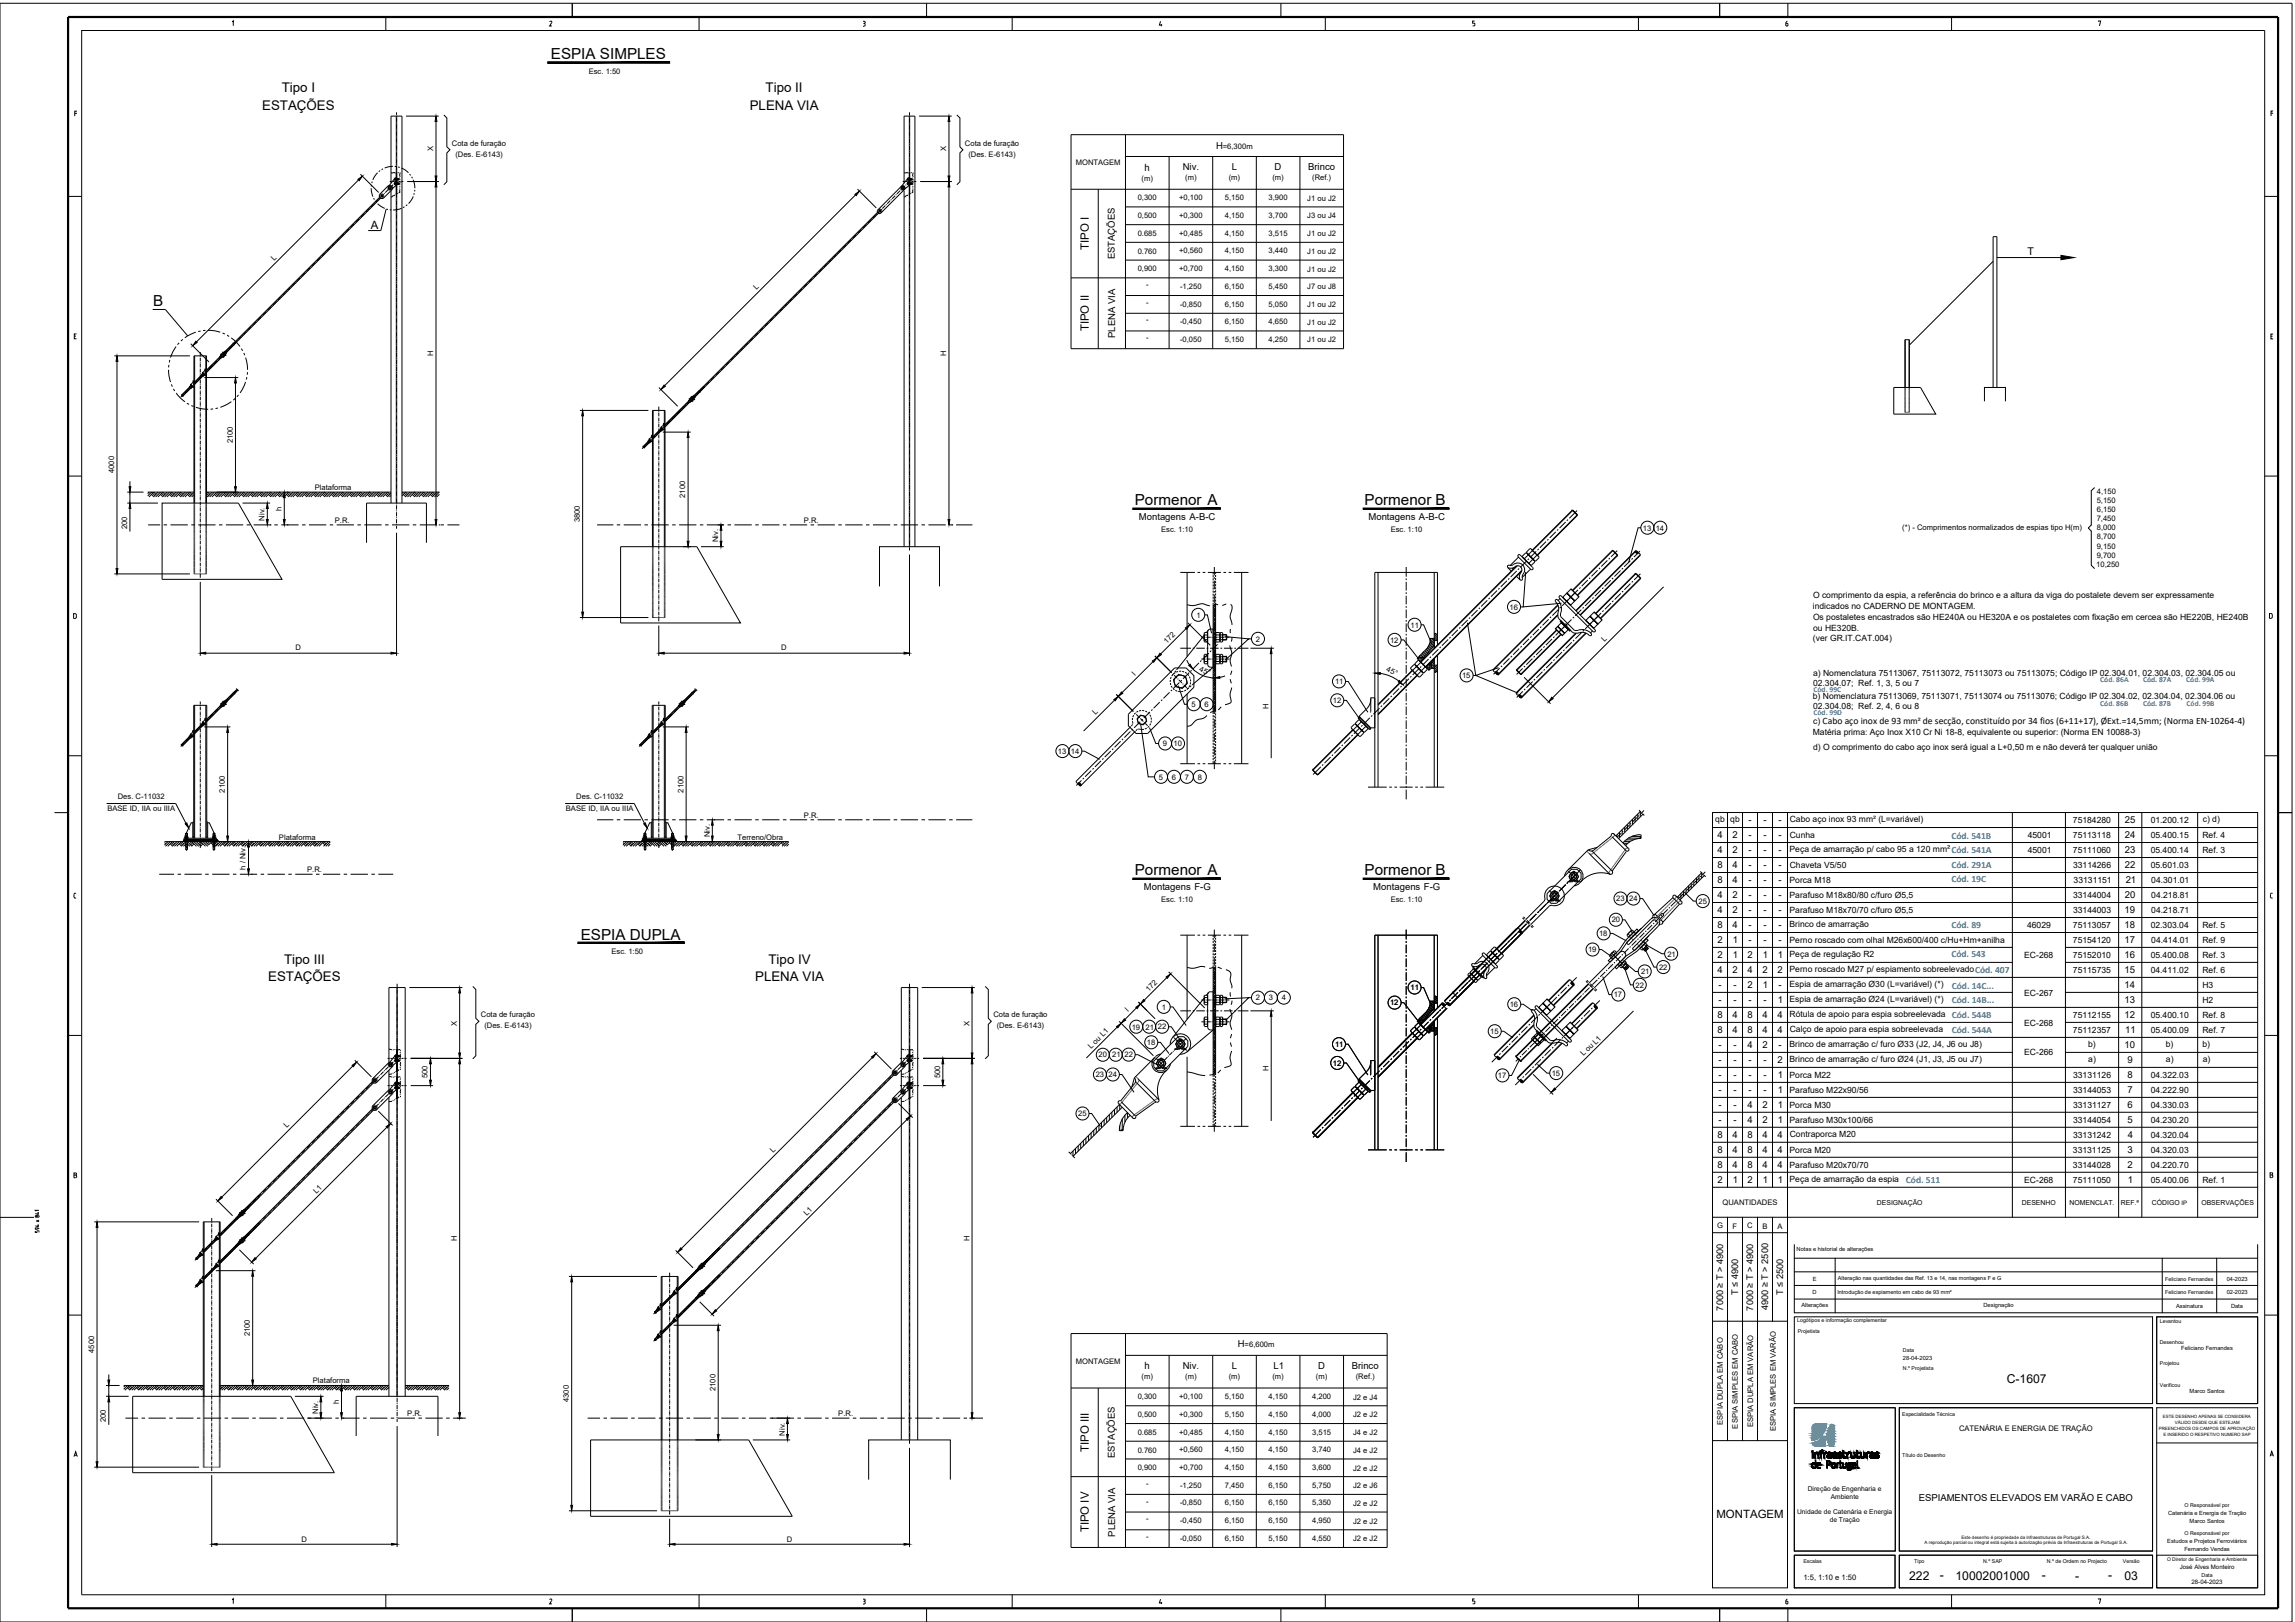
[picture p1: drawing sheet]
<svg xmlns="http://www.w3.org/2000/svg" width="842mm" height="595mm" viewBox="0 0 842 595" stroke-linecap="round" stroke-linejoin="round" font-family="sans-serif">
<defs><g id="words">
<g font-size="5.6">
<text x="202.1" y="21.7">ESPIA SIMPLES</text>
<text x="56.2" y="112.4">B</text>
<text x="416.4" y="185.4">Pormenor A</text>
<text x="500.7" y="185.3">Pormenor B</text>
<text x="416.4" y="321.2">Pormenor A</text>
<text x="500.7" y="321">Pormenor B</text>
<text x="213.1" y="344.7">ESPIA DUPLA</text>
</g>
<g font-size="4.9">
<text x="103.4" y="33.8">Tipo I</text>
<text x="280.9" y="33.8">Tipo II</text>
<text x="96.2" y="40.2">ESTAÇÕES</text>
<text x="275.1" y="40.3">PLENA VIA</text>
<text x="104.2" y="353.6">Tipo III</text>
<text x="282" y="353.6">Tipo IV</text>
<text x="98.4" y="359.9">ESTAÇÕES</text>
<text x="277.1" y="360">PLENA VIA</text>
</g>
<g font-size="4.5">
<text x="736.3" y="507.5">C-1607</text>
<text x="700.5" y="579.9">222</text>
<text x="711.7" y="579.4">-</text>
<text x="717.5" y="579.9">10002001000</text>
<text x="749.2" y="579.4">-</text>
<text x="761.4" y="579.9">-</text>
<text x="773.5" y="579.4">-</text>
<text x="779.5" y="579.9">03</text>
</g>
<g font-size="4.2">
<text x="136.1" y="83.9">A</text>
<text x="399.5" y="91.8" transform="rotate(-90 399.5 91.8)">TIPO I</text>
<text x="399.5" y="121.6" transform="rotate(-90 399.5 121.6)">TIPO II</text>
<text x="399.5" y="532.8" transform="rotate(-90 399.5 532.8)">TIPO III</text>
<text x="629.8" y="557.1">MONTAGEM</text>
<text x="399.5" y="562.2" transform="rotate(-90 399.5 562.2)">TIPO IV</text>
</g>
<text font-size="3.9" x="743.9" y="93.4">T</text>
<g font-size="3.5">
<text x="446.2" y="54.5">H</text>
<text x="434" y="62.5">Niv.</text>
<text x="452" y="62.5">L</text>
<text x="467.7" y="62.5">D</text>
<text x="480" y="62.5">Brinco</text>
<text x="409.1" y="95.2" transform="rotate(-90 409.1 95.2)">ESTAÇÕES</text>
<text x="409.2" y="124" transform="rotate(-90 409.2 124)">PLENA VIA</text>
<text x="417.9" y="190.9">Montagens A-B-C</text>
<text x="502.1" y="190.9">Montagens A-B-C</text>
<text x="641.5" y="302.1">-</text>
<text x="647" y="302.1">-</text>
<text x="652.5" y="302.1">-</text>
<text x="779.7" y="302.1">25</text>
<text x="630.2" y="307.7">4</text>
<text x="635.7" y="307.7">2</text>
<text x="641.5" y="307.7">-</text>
<text x="647" y="307.7">-</text>
<text x="652.5" y="307.7">-</text>
<text x="779.7" y="307.7">24</text>
<text x="630.2" y="313.2">4</text>
<text x="635.7" y="313.2">2</text>
<text x="641.5" y="313.2">-</text>
<text x="647" y="313.2">-</text>
<text x="652.5" y="313.2">-</text>
<text x="779.7" y="313.1">23</text>
<text x="630.1" y="318.6">8</text>
<text x="635.7" y="318.6">4</text>
<text x="641.5" y="318.6">-</text>
<text x="647" y="318.6">-</text>
<text x="652.5" y="318.6">-</text>
<text x="779.7" y="318.7">22</text>
<text x="419.7" y="326.6">Montagens F-G</text>
<text x="503.9" y="326.6">Montagens F-G</text>
<text x="630.1" y="324.1">8</text>
<text x="630.2" y="329.6">4</text>
<text x="635.7" y="329.6">2</text>
<text x="635.7" y="324.1">4</text>
<text x="641.5" y="329.6">-</text>
<text x="641.5" y="324.1">-</text>
<text x="647" y="329.6">-</text>
<text x="647" y="324.1">-</text>
<text x="652.5" y="329.6">-</text>
<text x="652.5" y="324.1">-</text>
<text x="779.7" y="329.6">20</text>
<text x="779.9" y="324.1">21</text>
<text x="630.2" y="335.1">4</text>
<text x="635.7" y="335.1">2</text>
<text x="641.5" y="335.1">-</text>
<text x="647" y="335.1">-</text>
<text x="652.5" y="335.1">-</text>
<text x="779.6" y="335.1">19</text>
<text x="630.1" y="340.6">8</text>
<text x="635.7" y="340.6">4</text>
<text x="641.5" y="340.6">-</text>
<text x="647" y="340.6">-</text>
<text x="652.5" y="340.6">-</text>
<text x="779.6" y="340.6">18</text>
<text x="630.2" y="346.1">2</text>
<text x="635.8" y="346.1">1</text>
<text x="641.5" y="346.1">-</text>
<text x="647" y="346.1">-</text>
<text x="652.5" y="346.1">-</text>
<text x="779.6" y="346.1">17</text>
<text x="630.2" y="351.6">2</text>
<text x="635.8" y="351.6">1</text>
<text x="641.2" y="351.6">2</text>
<text x="646.8" y="351.6">1</text>
<text x="652.3" y="351.6">1</text>
<text x="779.6" y="351.6">16</text>
<text x="630.2" y="357.1">4</text>
<text x="635.7" y="357.1">2</text>
<text x="641.2" y="357.1">4</text>
<text x="646.7" y="357.1">2</text>
<text x="652.2" y="357.1">2</text>
<text x="779.6" y="357.1">15</text>
<text x="630.5" y="362.6">-</text>
<text x="636" y="362.6">-</text>
<text x="641.2" y="362.6">2</text>
<text x="646.8" y="362.6">1</text>
<text x="652.5" y="362.6">-</text>
<text x="779.6" y="362.6">14</text>
<text x="630.5" y="368.1">-</text>
<text x="636" y="368.1">-</text>
<text x="641.5" y="368.1">-</text>
<text x="647" y="368.1">-</text>
<text x="652.3" y="368.1">1</text>
<text x="779.6" y="368.1">13</text>
<text x="630.1" y="373.6">8</text>
<text x="635.7" y="373.6">4</text>
<text x="641.1" y="373.6">8</text>
<text x="646.7" y="373.6">4</text>
<text x="652.2" y="373.6">4</text>
<text x="779.6" y="373.6">12</text>
<text x="630.1" y="379.1">8</text>
<text x="635.7" y="379.1">4</text>
<text x="641.1" y="379.1">8</text>
<text x="646.7" y="379.1">4</text>
<text x="652.2" y="379.1">4</text>
<text x="779.8" y="379.2">11</text>
<text x="630.5" y="384.6">-</text>
<text x="636" y="384.6">-</text>
<text x="641.2" y="384.6">4</text>
<text x="646.7" y="384.7">2</text>
<text x="652.5" y="384.6">-</text>
<text x="779.6" y="384.6">10</text>
<text x="630.5" y="395.6">-</text>
<text x="630.5" y="390.1">-</text>
<text x="636" y="395.6">-</text>
<text x="636" y="390.1">-</text>
<text x="641.5" y="395.6">-</text>
<text x="641.5" y="390.1">-</text>
<text x="647" y="395.6">-</text>
<text x="647" y="390.1">-</text>
<text x="652.2" y="390.1">2</text>
<text x="652.3" y="395.6">1</text>
<text x="780.6" y="395.6">8</text>
<text x="780.6" y="390.1">9</text>
<text x="630.5" y="401.1">-</text>
<text x="636" y="401.1">-</text>
<text x="641.5" y="401.1">-</text>
<text x="647" y="401.1">-</text>
<text x="652.3" y="401.1">1</text>
<text x="780.6" y="401.1">7</text>
<text x="630.5" y="406.6">-</text>
<text x="636" y="406.6">-</text>
<text x="641.2" y="406.6">4</text>
<text x="646.7" y="406.6">2</text>
<text x="652.3" y="406.6">1</text>
<text x="780.7" y="406.6">6</text>
<text x="630.5" y="412.1">-</text>
<text x="636" y="412.1">-</text>
<text x="641.2" y="412.1">4</text>
<text x="646.7" y="412.1">2</text>
<text x="652.3" y="412.1">1</text>
<text x="780.6" y="412.1">5</text>
<text x="630.1" y="417.6">8</text>
<text x="635.7" y="417.6">4</text>
<text x="641.1" y="417.6">8</text>
<text x="646.7" y="417.6">4</text>
<text x="652.2" y="417.6">4</text>
<text x="780.7" y="417.6">4</text>
<text x="630.1" y="423.1">8</text>
<text x="635.7" y="423.1">4</text>
<text x="641.1" y="423.1">8</text>
<text x="646.7" y="423.1">4</text>
<text x="652.2" y="423.1">4</text>
<text x="780.6" y="423.1">3</text>
<text x="630.1" y="428.6">8</text>
<text x="635.7" y="428.6">4</text>
<text x="641.1" y="428.6">8</text>
<text x="646.7" y="428.6">4</text>
<text x="652.2" y="428.6">4</text>
<text x="780.7" y="428.6">2</text>
<text x="630.2" y="434.1">2</text>
<text x="635.8" y="434.1">1</text>
<text x="641.2" y="434.1">2</text>
<text x="646.8" y="434.1">1</text>
<text x="652.3" y="434.1">1</text>
<text x="780.8" y="434.1">1</text>
<text x="454.2" y="494.3">H</text>
<text x="434" y="502.4">Niv.</text>
<text x="452" y="502.4">L</text>
<text x="467.2" y="502.4">L1</text>
<text x="483.7" y="502.4">D</text>
<text x="496" y="502.4">Brinco</text>
<text x="409.1" y="535.1" transform="rotate(-90 409.1 535.1)">ESTAÇÕES</text>
<text x="704" y="550.7">ESPIAMENTOS ELEVADOS EM VARÃO E CABO</text>
<text x="409.2" y="563.9" transform="rotate(-90 409.2 563.9)">PLENA VIA</text>
</g>
<g font-size="3.5" fill="#0681f0">
<text x="716" y="307.7">Cód. 541B</text>
<text x="716" y="318.5">Cód. 291A</text>
<text x="716" y="323.6">Cód. 19C</text>
<text x="716" y="340.5">Cód. 89</text>
<text x="716" y="351.3">Cód. 543</text>
<text x="716.1" y="362.7">Cód. 14C...</text>
<text x="716.1" y="367.9">Cód. 14B...</text>
<text x="716.1" y="379">Cód. 544A</text>
<text x="699.3" y="434.1">Cód. 511</text>
</g>
<g font-size="3.4">
<text x="420" y="62.6">h</text>
<text x="637.8" y="475.2" transform="rotate(-90 637.8 475.2)">T ≤ 4900</text>
<text x="654.3" y="475.2" transform="rotate(-90 654.3 475.2)">T ≤ 2500</text>
<text x="632.3" y="480.9" transform="rotate(-90 632.3 480.9)">7000 ≥ T ˃ 4900</text>
<text x="643.3" y="480.9" transform="rotate(-90 643.3 480.9)">7000 ≥ T ˃ 4900</text>
<text x="648.8" y="480.8" transform="rotate(-90 648.8 480.8)">4900 ≥ T ˃ 2500</text>
<text x="420" y="502.5">h</text>
</g>
<g font-size="3.1">
<text x="665.2" y="219.5">O comprimento da espia, a referência do brinco e a altura da viga do postalete devem ser expressamente</text>
<text x="665.2" y="223.3">indicados no CADERNO DE MONTAGEM.</text>
<text x="665.2" y="227.6">Os postaletes encastrados são HE240A ou HE320A e os postaletes com fixação em cercea são HE220B, HE240B</text>
<text x="665.3" y="231.4">ou HE320B.</text>
<text x="665.2" y="235.2">(ver GR.IT.CAT.004)</text>
<text x="665.2" y="251.7">02.304.07; Ref. 1, 3, 5 ou 7</text>
<text x="665.3" y="247.9">a) Nomenclatura 75113067, 75113072, 75113073 ou 75113075; Código IP 02.304.01, 02.304.03, 02.304.05 ou</text>
<text x="665.2" y="256.4">b) Nomenclatura 75113069, 75113071, 75113074 ou 75113076; Código IP 02.304.02, 02.304.04, 02.304.06 ou</text>
<text x="665.2" y="260.2">02.304.08; Ref. 2, 4, 6 ou 8</text>
<text x="665.1" y="269.6">Matéria prima: Aço Inox X10 Cr Ni 18-8, equivalente ou superior: (Norma EN 10088-3)</text>
<text x="665.3" y="265.8">c) Cabo aço inox de 93 mm² de secção, constituído por 34 fios (6+11+17), ØExt.=14,5mm; (Norma EN-10264-4)</text>
<text x="665.3" y="275.2">d) O comprimento do cabo aço inox será igual a L+0,50 m e não deverá ter qualquer união</text>
<text x="629.4" y="301.7">qb</text>
<text x="634.9" y="301.7">qb</text>
<text x="656.7" y="301.7">Cabo aço inox 93 mm² (L=variável)</text>
<text x="760.6" y="302">75184280</text>
<text x="789.1" y="302">01.200.12</text>
<text x="808.2" y="301.7">c) d)</text>
<text x="656.7" y="307.5">Cunha</text>
<text x="744" y="307.5">45001</text>
<text x="760.6" y="307.5">75113118</text>
<text x="789.1" y="307.5">05.400.15</text>
<text x="808.1" y="307.5">Ref. 4</text>
<text x="656.6" y="312.8">Peça de amarração p/ cabo 95 a 120 mm²Cód. 541A</text>
<text x="744" y="313">45001</text>
<text x="760.6" y="313">75111060</text>
<text x="789.1" y="313">05.400.14</text>
<text x="808.1" y="313">Ref. 3</text>
<text x="656.6" y="324">Porca M18</text>
<text x="656.7" y="318.5">Chaveta V5/50</text>
<text x="760.6" y="318.5">33114266</text>
<text x="760.9" y="324">33131151</text>
<text x="789.1" y="318.5">05.601.03</text>
<text x="789.3" y="324">04.301.01</text>
<text x="656.6" y="329.3">Parafuso M18x80/80 c/furo Ø5,5</text>
<text x="760.6" y="329.5">33144004</text>
<text x="789.3" y="329.5">04.218.81</text>
<text x="656.6" y="334.8">Parafuso M18x70/70 c/furo Ø5,5</text>
<text x="760.6" y="335">33144003</text>
<text x="789.3" y="335">04.218.71</text>
<text x="656.6" y="340.2">Brinco de amarração</text>
<text x="743.8" y="340.5">46029</text>
<text x="760.6" y="340.5">75113057</text>
<text x="789.1" y="340.5">02.303.04</text>
<text x="808.1" y="340.5">Ref. 5</text>
<text x="656.6" y="346">Perno roscado com olhal M26x600/400 c/Hu+Hm+anilha</text>
<text x="760.6" y="346">75154120</text>
<text x="789.3" y="346">04.414.01</text>
<text x="808.1" y="346">Ref. 9</text>
<text x="656.6" y="351.2">Peça de regulação R2</text>
<text x="742.7" y="351.5">EC-268</text>
<text x="760.6" y="351.5">75152010</text>
<text x="789.1" y="351.5">05.400.08</text>
<text x="808.1" y="351.5">Ref. 3</text>
<text x="656.6" y="356.7">Perno roscado M27 p/ espiamento sobreelevadoCód. 407</text>
<text x="760.6" y="357">75115735</text>
<text x="789.1" y="357">04.411.02</text>
<text x="808.1" y="357">Ref. 6</text>
<text x="656.6" y="362.2">Espia de amarração Ø30 (L=variável) (*)</text>
<text x="742.7" y="365.3">EC-267</text>
<text x="808.1" y="362.5">H3</text>
<text x="656.6" y="367.7">Espia de amarração Ø24 (L=variável) (*)</text>
<text x="808.1" y="368">H2</text>
<text x="656.6" y="373.2">Rótula de apoio para espia sobreelevada Cód. 544B</text>
<text x="742.7" y="376.3">EC-268</text>
<text x="760.6" y="373.5">75112155</text>
<text x="789.1" y="373.5">05.400.10</text>
<text x="808.1" y="373.5">Ref. 8</text>
<text x="656.7" y="378.7">Calço de apoio para espia sobreelevada</text>
<text x="760.6" y="379">75112357</text>
<text x="789.1" y="379">05.400.09</text>
<text x="808.1" y="379">Ref. 7</text>
<text x="656.6" y="389.7">Brinco de amarração c/ furo Ø24 (J1, J3, J5 ou J7)</text>
<text x="656.6" y="384.2">Brinco de amarração c/ furo Ø33 (J2, J4, J6 ou J8)</text>
<text x="742.7" y="387.2">EC-266</text>
<text x="766.1" y="384.2">b)</text>
<text x="766.2" y="389.7">a)</text>
<text x="794.7" y="384.2">b)</text>
<text x="794.7" y="389.7">a)</text>
<text x="808.1" y="384.2">b)</text>
<text x="808.2" y="389.7">a)</text>
<text x="656.6" y="395.5">Porca M22</text>
<text x="760.6" y="395.5">33131126</text>
<text x="789.1" y="395.5">04.322.03</text>
<text x="656.6" y="401">Parafuso M22x90/56</text>
<text x="760.6" y="401">33144053</text>
<text x="789.1" y="401">04.222.90</text>
<text x="656.6" y="406.5">Porca M30</text>
<text x="760.6" y="406.5">33131127</text>
<text x="789.1" y="406.5">04.330.03</text>
<text x="656.6" y="412">Parafuso M30x100/66</text>
<text x="760.6" y="412">33144054</text>
<text x="789.1" y="412">04.230.20</text>
<text x="656.7" y="417.2">Contraporca M20</text>
<text x="760.6" y="417.5">33131242</text>
<text x="789.1" y="417.5">04.320.04</text>
<text x="656.6" y="423">Porca M20</text>
<text x="760.6" y="423">33131125</text>
<text x="789.1" y="423">04.320.03</text>
<text x="656.6" y="428.5">Parafuso M20x70/70</text>
<text x="760.6" y="428.5">33144028</text>
<text x="789.1" y="428.5">04.220.70</text>
<text x="656.6" y="433.7">Peça de amarração da espia</text>
<text x="742.7" y="434">EC-268</text>
<text x="760.6" y="434">75111050</text>
<text x="789.1" y="434">05.400.06</text>
<text x="808.1" y="434">Ref. 1</text>
</g>
<g font-size="2.8">
<text x="216" y="27.1">Esc. 1:50</text>
<text x="165.8" y="53.4">Cota de furação</text>
<text x="354.1" y="53.4">Cota de furação</text>
<text x="159" y="55.5" transform="rotate(-90 159 55.5)">X</text>
<text x="167.1" y="57.5">(Des. E-6143)</text>
<text x="347.2" y="55.5" transform="rotate(-90 347.2 55.5)">X</text>
<text x="355.3" y="57.5">(Des. E-6143)</text>
<text x="448.7" y="54.5">=6,300m</text>
<text x="394.7" y="60.4">MONTAGEM</text>
<text x="418.8" y="66.3">(m)</text>
<text x="434.8" y="66.2">(m)</text>
<text x="450.8" y="66.2">(m)</text>
<text x="466.9" y="66.2">(m)</text>
<text x="481.5" y="66.2">(Ref.)</text>
<text x="417.4" y="73.5">0,300</text>
<text x="432.6" y="73.5">+0,100</text>
<text x="449.5" y="73.5">5,150</text>
<text x="465.5" y="73.5">3,900</text>
<text x="479.7" y="73.7">J1 ou J2</text>
<text x="417.4" y="80">0,500</text>
<text x="432.6" y="80">+0,300</text>
<text x="449.5" y="80">4,150</text>
<text x="465.5" y="80">3,700</text>
<text x="479.7" y="80.2">J3 ou J4</text>
<text x="417.4" y="86.7">0.685</text>
<text x="432.6" y="86.5">+0,485</text>
<text x="449.5" y="86.5">4,150</text>
<text x="465.5" y="86.5">3,515</text>
<text x="479.7" y="86.7">J1 ou J2</text>
<text x="100.5" y="95.6" transform="rotate(-45 100.5 95.6)">L</text>
<text x="417.4" y="93.2">0.760</text>
<text x="432.6" y="93">+0,560</text>
<text x="449.5" y="93">4,150</text>
<text x="465.5" y="93">3,440</text>
<text x="479.7" y="93.2">J1 ou J2</text>
<text x="417.4" y="99.5">0,900</text>
<text x="432.6" y="99.5">+0,700</text>
<text x="449.5" y="99.5">4,150</text>
<text x="465.5" y="99.5">3,300</text>
<text x="479.7" y="99.7">J1 ou J2</text>
<text x="277.6" y="106.4" transform="rotate(-45 277.6 106.4)">L</text>
<text x="420.5" y="105.3">-</text>
<text x="433" y="106">-1,250</text>
<text x="449.5" y="106">6,150</text>
<text x="465.5" y="106">5,450</text>
<text x="479.7" y="106.2">J7 ou J8</text>
<text x="420.5" y="111.8">-</text>
<text x="433" y="112.5">-0,850</text>
<text x="449.5" y="112.5">6,150</text>
<text x="465.5" y="112.5">5,050</text>
<text x="479.7" y="112.7">J1 ou J2</text>
<text x="420.5" y="118.3">-</text>
<text x="433" y="119">-0,450</text>
<text x="449.5" y="119">6,150</text>
<text x="465.5" y="119">4,650</text>
<text x="479.7" y="119.2">J1 ou J2</text>
<text x="420.5" y="124.8">-</text>
<text x="433" y="125.5">-0,050</text>
<text x="449.5" y="125.5">5,150</text>
<text x="465.5" y="125.5">4,250</text>
<text x="479.7" y="125.7">J1 ou J2</text>
<text x="159" y="130.6" transform="rotate(-90 159 130.6)">H</text>
<text x="347.2" y="130.6" transform="rotate(-90 347.2 130.6)">H</text>
<text x="85.4" y="162.7" transform="rotate(-90 85.4 162.7)">2100</text>
<text x="41.9" y="173.6" transform="rotate(-90 41.9 173.6)">4000</text>
<text x="115.5" y="179.8">Plataforma</text>
<text x="251.4" y="182.6" transform="rotate(-90 251.4 182.6)">2100</text>
<text x="769.3" y="184.6">5,150</text>
<text x="769.4" y="181.3">4,150</text>
<text x="97.1" y="191" transform="rotate(-90 97.1 191)">Niv.</text>
<text x="103.3" y="187.3" transform="rotate(-90 103.3 187.3)">h</text>
<text x="122.9" y="191.8">P.R.</text>
<text x="212.7" y="191.7" transform="rotate(-90 212.7 191.7)">3800</text>
<text x="294.9" y="191.8">P.R.</text>
<text x="769.3" y="191.3">7,450</text>
<text x="769.4" y="187.9">6,150</text>
<text x="46.7" y="194.1" transform="rotate(-90 46.7 194.1)">200</text>
<text x="426.1" y="195.1">Esc. 1:10</text>
<text x="510.3" y="195.1">Esc. 1:10</text>
<text x="602.8" y="194.7">13</text>
<text x="607.5" y="194.7">14</text>
<text x="698" y="194.6">(*) - Comprimentos normalizados de espias tipo H(m)</text>
<text x="769.4" y="194.6">8,000</text>
<text x="769.4" y="197.9">8,700</text>
<text x="263.6" y="199" transform="rotate(-90 263.6 199)">Niv.</text>
<text x="769.3" y="201.3">9,150</text>
<text x="769.2" y="208">10,250</text>
<text x="769.3" y="204.6">9,700</text>
<text x="439" y="226.6">1</text>
<text x="553.8" y="223.7">16</text>
<text x="517.5" y="230.3">11</text>
<text x="108.4" y="238.6">D</text>
<text x="286.7" y="238.6">D</text>
<text x="428.1" y="236.3" transform="rotate(-45 428.1 236.3)">172</text>
<text x="460.8" y="235.4">2</text>
<text x="510" y="235.8">12</text>
<text x="588.7" y="235.6" transform="rotate(-45 588.7 235.6)">L</text>
<text x="416.5" y="248" transform="rotate(-48 416.5 248)">l</text>
<text x="439.9" y="246.2" transform="rotate(22 439.9 246.2)">45°</text>
<text x="489.8" y="251.1">11</text>
<text x="508.6" y="246.4" transform="rotate(22 508.6 246.4)">45°</text>
<text x="536.4" y="248.8">15</text>
<text x="489" y="258">12</text>
<text x="402" y="262.5" transform="rotate(-45 402 262.5)">L</text>
<text x="437.2" y="259.4">5</text>
<text x="442" y="259.4">6</text>
<text x="465.4" y="260" transform="rotate(-90 465.4 260)">H</text>
<text x="426.7" y="273.8">9</text>
<text x="430.6" y="273.8">10</text>
<text x="388.2" y="276.6">13</text>
<text x="392.9" y="276.6">14</text>
<text x="425.2" y="286.1">5</text>
<text x="430" y="286.1">6</text>
<text x="434.7" y="286.1">7</text>
<text x="439.5" y="286.1">8</text>
<text x="43.2" y="293.3">Des. C-11032</text>
<text x="82.5" y="290.8" transform="rotate(-90 82.5 290.8)">2100</text>
<text x="211.5" y="293.3">Des. C-11032</text>
<text x="250.7" y="290.8" transform="rotate(-90 250.7 290.8)">2100</text>
<text x="39.4" y="297.7">BASE ID, IIA ou IIIA</text>
<text x="207.6" y="297.7">BASE ID, IIA ou IIIA</text>
<text x="294.9" y="300">P.R.</text>
<text x="102.4" y="308">Plataforma</text>
<text x="260.4" y="307.2" transform="rotate(-90 260.4 307.2)">Niv.</text>
<text x="270.6" y="308.2">Terreno/Obra</text>
<text x="90.1" y="319.1" transform="rotate(-90 90.1 319.1)">h / Niv.</text>
<text x="112.7" y="320">P.R.</text>
<text x="426.1" y="330.9">Esc. 1:10</text>
<text x="510.3" y="330.9">Esc. 1:10</text>
<text x="593" y="330.7">23</text>
<text x="597.8" y="330.7">24</text>
<text x="623.2" y="331.7">25</text>
<text x="591.4" y="338.5">20</text>
<text x="586.7" y="343.5">18</text>
<text x="224.4" y="350.2">Esc. 1:50</text>
<text x="582.7" y="349.4">19</text>
<text x="611.8" y="351">21</text>
<text x="602.1" y="357.5">21</text>
<text x="608.8" y="355.9">22</text>
<text x="421.6" y="363.8" transform="rotate(-45 421.6 363.8)">172</text>
<text x="517.5" y="363.3">11</text>
<text x="592.1" y="365.9">17</text>
<text x="600.1" y="362.4">22</text>
<text x="414" y="371.4" transform="rotate(-45 414 371.4)">l</text>
<text x="426.3" y="370.5">1</text>
<text x="460.8" y="367">2</text>
<text x="465.5" y="367">3</text>
<text x="470.3" y="367">4</text>
<text x="510" y="368.9">12</text>
<text x="553.9" y="369.5">16</text>
<text x="167.6" y="376.3" transform="rotate(-90 167.6 376.3)">X</text>
<text x="176.4" y="373.2">Cota de furação</text>
<text x="177.7" y="377.2">(Des. E-6143)</text>
<text x="355.7" y="376.3" transform="rotate(-90 355.7 376.3)">X</text>
<text x="364.5" y="373.2">Cota de furação</text>
<text x="365.7" y="377.2">(Des. E-6143)</text>
<text x="415.2" y="377.8">19</text>
<text x="420.3" y="377.8">21</text>
<text x="424.9" y="377.7">22</text>
<text x="420.8" y="383.4">18</text>
<text x="546.8" y="379.4">15</text>
<text x="400.3" y="385" transform="rotate(-45 400.3 385)">L ou L1</text>
<text x="403.1" y="388">20</text>
<text x="408.1" y="388">21</text>
<text x="412.6" y="388">22</text>
<text x="489.8" y="384.1">11</text>
<text x="581.1" y="387.6" transform="rotate(-45 581.1 387.6)">L ou L1</text>
<text x="156.9" y="395.7" transform="rotate(-90 156.9 395.7)">500</text>
<text x="344.9" y="395.7" transform="rotate(-90 344.9 395.7)">500</text>
<text x="402" y="395.2">23</text>
<text x="406.8" y="395.2">24</text>
<text x="465.4" y="393.1" transform="rotate(-90 465.4 393.1)">H</text>
<text x="489" y="391">12</text>
<text x="549.6" y="395.6">17</text>
<text x="569.3" y="394.8">15</text>
<text x="105.3" y="413.9" transform="rotate(-45 105.3 413.9)">L</text>
<text x="395.6" y="409.5">25</text>
<text x="283.7" y="422.9" transform="rotate(-45 283.7 422.9)">L</text>
<text x="116.2" y="438" transform="rotate(-44 116.2 438)">L1</text>
<text x="632" y="442.1">QUANTIDADES</text>
<text x="296" y="446.1" transform="rotate(-44 296 446.1)">L1</text>
<text x="167.6" y="455.4" transform="rotate(-90 167.6 455.4)">H</text>
<text x="355.7" y="455.4" transform="rotate(-90 355.7 455.4)">H</text>
<text x="630" y="450.7">G</text>
<text x="635.7" y="450.8">F</text>
<text x="641.1" y="450.7">C</text>
<text x="646.6" y="450.8">B</text>
<text x="652.2" y="450.8">A</text>
<text x="91.7" y="490.4" transform="rotate(-90 91.7 490.4)">2100</text>
<text x="34.5" y="496.4" transform="rotate(-90 34.5 496.4)">4500</text>
<text x="456.7" y="494.3">=6,600m</text>
<text x="394.7" y="500.3">MONTAGEM</text>
<text x="114.8" y="507.6">Plataforma</text>
<text x="418.8" y="506.2">(m)</text>
<text x="434.8" y="506.1">(m)</text>
<text x="450.8" y="506.1">(m)</text>
<text x="466.9" y="506.1">(m)</text>
<text x="482.9" y="506.1">(m)</text>
<text x="497.5" y="506.1">(Ref.)</text>
<text x="124.3" y="515.1" transform="rotate(-90 124.3 515.1)">h</text>
<text x="208.7" y="514.4" transform="rotate(-90 208.7 514.4)">4300</text>
<text x="262.5" y="510.4" transform="rotate(-90 262.5 510.4)">2100</text>
<text x="417.4" y="513.3">0,300</text>
<text x="432.6" y="513.3">+0,100</text>
<text x="449.5" y="513.3">5,150</text>
<text x="465.5" y="513.3">4,150</text>
<text x="481.5" y="513.3">4,200</text>
<text x="496.5" y="513.6">J2 e J4</text>
<text x="38.9" y="521.9" transform="rotate(-90 38.9 521.9)">200</text>
<text x="116.7" y="518.7" transform="rotate(-90 116.7 518.7)">Niv.</text>
<text x="149.4" y="519.6">P.R.</text>
<text x="307.6" y="519.6">P.R.</text>
<text x="417.4" y="519.9">0,500</text>
<text x="432.6" y="519.9">+0,300</text>
<text x="449.5" y="519.9">5,150</text>
<text x="465.5" y="519.9">4,150</text>
<text x="481.5" y="519.9">4,000</text>
<text x="496.5" y="520">J2 e J2</text>
<text x="288" y="526.7" transform="rotate(-90 288 526.7)">Niv.</text>
<text x="417.4" y="526.6">0.685</text>
<text x="432.6" y="526.3">+0,485</text>
<text x="449.5" y="526.3">4,150</text>
<text x="465.5" y="526.3">4,150</text>
<text x="481.5" y="526.3">3,515</text>
<text x="496.5" y="526.6">J4 e J2</text>
<text x="632.1" y="522.7" transform="rotate(-90 632.1 522.7)">ESPIA DUPLA EM CABO</text>
<text x="637.6" y="524.1" transform="rotate(-90 637.6 524.1)">ESPIA SIMPLES EM CABO</text>
<text x="643.3" y="523.7" transform="rotate(-90 643.3 523.7)">ESPIA DUPLA EM VARÃO</text>
<text x="651.6" y="525.1" transform="rotate(-90 651.6 525.1)">ESPIA SIMPLES EM VARÃO</text>
<text x="718.8" y="525.2">CATENÁRIA E ENERGIA DE TRAÇÃO</text>
<text x="417.4" y="533">0.760</text>
<text x="432.6" y="532.9">+0,560</text>
<text x="449.5" y="532.9">4,150</text>
<text x="465.5" y="532.9">4,150</text>
<text x="481.5" y="532.9">3,740</text>
<text x="496.5" y="533">J4 e J2</text>
<text x="417.4" y="539.3">0,900</text>
<text x="432.6" y="539.3">+0,700</text>
<text x="449.5" y="539.3">4,150</text>
<text x="465.5" y="539.3">4,150</text>
<text x="481.5" y="539.3">3,600</text>
<text x="496.5" y="539.6">J2 e J2</text>
<text x="420.5" y="545.2">-</text>
<text x="433" y="545.9">-1,250</text>
<text x="449.5" y="545.9">7,450</text>
<text x="465.5" y="545.9">6,150</text>
<text x="481.5" y="545.9">5,750</text>
<text x="420.5" y="551.7">-</text>
<text x="496.5" y="546">J2 e J6</text>
<text x="433" y="552.4">-0,850</text>
<text x="449.5" y="552.4">6,150</text>
<text x="465.5" y="552.4">6,150</text>
<text x="481.5" y="552.4">5,350</text>
<text x="496.5" y="552.5">J2 e J2</text>
<text x="420.5" y="558.2">-</text>
<text x="433" y="558.9">-0,450</text>
<text x="449.5" y="558.9">6,150</text>
<text x="465.5" y="558.9">6,150</text>
<text x="481.5" y="558.9">4,950</text>
<text x="496.5" y="559">J2 e J2</text>
<text x="110.7" y="565.6">D</text>
<text x="288.7" y="565.6">D</text>
<text x="420.5" y="564.7">-</text>
<text x="433" y="565.4">-0,050</text>
<text x="449.5" y="565.4">6,150</text>
<text x="465.5" y="565.4">5,150</text>
<text x="481.5" y="565.4">4,550</text>
<text x="496.5" y="565.5">J2 e J2</text>
<text x="661.7" y="579.9">1:5, 1:10 e 1:50</text>
</g>
<g font-size="2.8" fill="#0681f0">
<text x="770.6" y="250.3">Cód. 86A</text>
<text x="786.3" y="250.3">Cód. 87A</text>
<text x="802.2" y="250.3">Cód. 99A</text>
<text x="665.4" y="254">Cód. 99C</text>
<text x="665.4" y="262.5">Cód. 99D</text>
<text x="770.6" y="258.9">Cód. 86B</text>
<text x="786.3" y="258.9">Cód. 87B</text>
<text x="802.3" y="258.9">Cód. 99B</text>
</g>
<g font-size="2.5">
<text x="688.7" y="442">DESIGNAÇÃO</text>
<text x="741.8" y="442">DESENHO</text>
<text x="759.4" y="442">NOMENCLAT.</text>
<text x="778.2" y="442">REF.ª</text>
<text x="789.6" y="442.2">CÓDIGO</text>
<text x="807.7" y="442">OBSERVAÇÕES</text>
</g>
<g font-size="2.4">
<text x="663.3" y="546.9">Direção de Engenharia e</text>
<text x="671.7" y="549.8">Ambiente</text>
<text x="659.4" y="555.7">Unidade de Catenária e Energia</text>
<text x="671.4" y="558.6">de Tração</text>
</g>
<g font-size="2.2">
<text x="800.5" y="442.2">IP</text>
<text x="799.8" y="575.6">José Alves Monteiro</text>
<text x="804.1" y="581.3">28-04-2023</text>
</g>
<g font-size="2.1">
<text x="659.2" y="459.2">Notas e historial de alterações</text>
<text x="665.1" y="469.9">E</text>
<text x="817" y="469.9">04-2023</text>
<text x="661" y="479.7">Alterações</text>
<text x="665.1" y="474.9">D</text>
<text x="727.8" y="479.7">Designação</text>
<text x="798.4" y="479.9">Assinatura</text>
<text x="817" y="474.9">02-2023</text>
<text x="818.6" y="479.9">Data</text>
<text x="800.4" y="495.4">Feliciano Fernandes</text>
<text x="698.2" y="499.1">28-04-2023</text>
<text x="803.4" y="511">Marco Santos</text>
<text x="795.5" y="555.8">Catenária e Energia de Tração</text>
<text x="803.4" y="558.9">Marco Santos</text>
<text x="795.2" y="566.1">Estudos e Projetos Ferroviários</text>
<text x="801.5" y="569.1">Fernando Vendas</text>
</g>
<g font-size="2">
<text x="674.4" y="469.7">Alteração nas quantidades das Ref. 13 e 14, nas montagens F e G</text>
<text x="794.5" y="469.9">Feliciano Fernandes</text>
<text x="674.2" y="474.7">Introdução de espiamento em cabo de 93 mm²</text>
<text x="794.5" y="474.9">Feliciano Fernandes</text>
</g>
<g font-size="1.9">
<text x="659.4" y="485.2">Logótipos e informação complementar</text>
<text x="792.5" y="485.4">Levantou</text>
<text x="659.6" y="489.1">Projetista</text>
<text x="698.2" y="495.9">Data</text>
<text x="792.5" y="493.2">Desenhou</text>
<text x="698.2" y="502.8">N.º Projetista</text>
<text x="792.5" y="501">Projetou</text>
<text x="792.5" y="508.8">Verificou</text>
<text x="697.9" y="519.4">Especialidade Técnica</text>
<text x="697.9" y="534.4">Título do Desenho</text>
<text x="801.5" y="552.8">O Responsável por</text>
<text x="801.5" y="563.1">O Responsável por</text>
<text x="661.7" y="573.5">Escalas</text>
<text x="702.4" y="573.5">Tipo</text>
<text x="727.7" y="573.5">N.º SAP</text>
<text x="751" y="573.5">N.º de Ordem no Projecto</text>
<text x="778.9" y="573.5">Versão</text>
<text x="807.8" y="578.6">Data</text>
</g>
<text font-size="1.8" x="795.1" y="572.9">O Diretor de Engenharia e Ambiente</text>
<g font-size="1.7">
<text x="706.2" y="566.6">A reprodução parcial ou integral está sujeita à autorização prévia da Infraestruturas de Portugal S.A.</text>
<text x="719.7" y="564.5">Este desenho é propriedade da Infraestruturas de Portugal S.A.</text>
</g>
<g font-size="1.6">
<text x="793.6" y="520.4">ESTE DESENHO APENAS SE CONSIDERA</text>
<text x="792.1" y="524.8">PREENCHIDOS OS CAMPOS DE APROVAÇÃO</text>
<text x="793.8" y="526.8">E INSERIDO O RESPETIVO NUMERO SAP</text>
<text x="798" y="522.7">VÁLIDO DESDE QUE ESTEJAM</text>
</g>
</g></defs>
<!-- layer: _CAT-LINHAS DE CONTORNO_FINO -->
<g fill="none" stroke="#000" stroke-width=".37">
<path d="M143.5 67.2v-24.6h4v142M143.5 69.9v114.7M145.4 63.4v7.8M145.5 65.6h.1M145.5 66h.1M145.5 67.6h.1M145.5 67.2h.1M145.6 63.3v7.9M146.1 65.6h.3M146.1 66h.3M146.1 67.5h.3M146.1 67.2h.3"/>
<path d="M331.7 67.2v-24.6h4v158M331.7 69.9v130.7M333.6 63.4v7.8M333.7 65.6h.1M333.7 66h.1M333.7 67.6h.1M333.7 67.2h.1M333.8 63.3v7.9M334.3 65.6h.3M334.3 66h.3M334.3 67.5h.3M334.3 67.2h.3"/>
<path d="M71.4 130.6v54M73.9 137.7l-2.5 2.6M74.3 138.1l-2.9 2.8M75.5 130.6v54M77.8 133.9l-2 2M78.1 134.2l-2.3 2.4M86.3 125.4l-3.5 3.5M86.6 125.7l-3.5 3.6M699.1 124.6v17.6M700.5 124.6v17.6M69.6 142.1l-3 2.9M69.9 142.4l-3 3"/>
<path d="M239.6 150.6v50M242.1 157.7l-2.5 2.5M242.5 158.1l-2.9 2.8M243.8 150.6v50M249.8 150.2l-5.8 5.7M250.1 150.5l-6.1 6.1M256.6 143.3l-1.9 1.9M258.2 141.7l-1.6 1.7M258.5 142l-3.4 3.5M694.9 142.2h9.8l5.6 9.7h-15.4zM699 142.2v-17.6h1.6v17.6M728.1 147.2v-5h7.7v5"/>
<path d="M731.3 142.2v-55.4h1.4v55.4M237.8 162.1l-1.9 1.9M238.1 162.4l-1.8 1.9M54.2 180.6h17M59.5 184.6h28l16 28h-44zM71.2 184.6v-54h4.6v54M75.8 180.6h67.7M134.5 199.2v-14.6h22v14.6M147.5 180.6h13.7M577.1 187.2l-14.7 14.8M578.8 188.9l-14.8 14.7M227.7 200.6h28l16 28h-44z"/>
<path d="M239.4 200.6v-50h4.6v50M322.7 215.2v-14.6h22v14.6M435.6 210v30.9M455.6 210v70.2M505.6 210v78.8M526.2 210v27.8M556.7 207.6l-35.4 35.4M558.4 209.3l-35.4 35.4M591.9 201.9l-14.8 14.8M593.5 203.6l-14.8 14.8M600 202.5l-21.7 21.7M600.3 210.4l-14.7 14.8"/>
<path d="M601.8 203.6l-22 22M602 212.1l-14.8 14.7M445.1 221.8v39.3M445.5 232.8h.5M445.5 234.8h.5M446 221.6v39.4M448.6 233h1.5M448.6 234.7h1.5M527.4 236.7v-26.7h-23v78.8M571.2 231.2l-14.7 14.8M571.6 225.5l-21.7 21.7M571.7 222.1l-23.9 23.8"/>
<path d="M572.7 232.7l-14.8 14.8M578.4 232.3l-22.1 22.1M581.8 232.3l-23.5 23.4M71.4 258.8v48.8M75.5 258.8v48.8M85.8 254.1l-3 2.9M86.4 253.5l-.5 .6M86.7 253.8l-3.5 3.6M239.6 258.8v48.8M243.8 258.8v48.8M254.6 253.5l-3.5 3.5M254.9 253.8l-3.5 3.6"/>
<path d="M435.6 254.6v25.6M445.5 242.8h.5M445.5 240.8h.5M448.6 242.7h1.5M448.6 241h1.5M518.2 246.1l-12.6 12.6M519.9 247.7l-14.3 14.3M526.2 241.7v47.1M527.4 240.5v48.3M69.5 270.4l-3 3M69.8 270.7l-3 3M73.9 266l-2.5 2.4"/>
<path d="M74.3 266.3l-2.9 2.8M77.9 262l-2 2M78.2 262.3l-2.3 2.3M237.7 270.4l-3 3M238 270.7l-2.9 3M242.1 266l-2.5 2.4M242.5 266.3l-2.9 2.8M246.1 262l-2 2M246.5 262.3l-2.4 2.3M496.4 267.9l-14.7 14.8M498.1 269.6l-14.8 14.7M60.4 308.8h60.8"/>
<path d="M67.5 307.6h12v.6h-12zM67.5 308.2l-.4 .6M67.9 308.2h1.2M67.9 307.6h1.2M67.9 308.2h.1M68 307.4h.2M68.1 307h.8M68.2 307.6v4.1M68.2 306.1l-.4 1.5M68.2 310.8h.6M68.2 305.8v1.6M68.2 311.6l.3 .1z"/>
<path d="M68.7 308.7h-.8l.1-.4h.7v2.5M68.7 307.1l-.7-.1-.1 .4M68.7 305.8v1.6h-.5M68.7 305.8h-.5h.6M68.7 305.8h.1M68.8 308.3h.2M68.8 308.7h.2M68.8 307.4h.2M68.8 311.7h-.3M68.8 305.8v1.2h.2M68.8 307.6v.6M68.8 308.8v2.9"/>
<path d="M69 307.1v.3M69 308.3v.4M69.1 308.2h.1M70.7 301.9h-.6l-1.8 3.9M70.7 307h.4M71.1 301.6h-.4v6M71.1 307.6v-48.8h4.8v48.8M75.9 301.6h.3v6M75.9 307h.3M76.2 301.9h.6l1.8 3.9M77.9 308.2h1.2M77.9 307.6h1.2"/>
<path d="M77.9 308.2h.1M77.9 307.4h.3M78.1 307h.8M78.1 307.6l.1 4.1M78.2 311.7h.3M78.2 305.8v1.6M78.2 310.8h.6M78.2 307h-.3v.4M78.2 305.8h.6h-.6M78.2 305.8v1.2M78.2 308.8v2M78.2 305.8h.1"/>
<path d="M78.2 307.4h.6M78.5 311.6l.3 .1zM78.7 305.8v1.6M78.7 308.7h.3M78.7 307h.3M78.7 307.4h.3M78.8 308.3h-.9v.4h.9M78.8 305.8v1.3h-.6M78.8 308.8v2.9M78.8 306.1l.4 1.5M78.8 307.6v.6M79 307.1v.3"/>
<path d="M79 308.3v.4M79 308.3h-.3v2.5M79.1 308.2h.1M79.5 308.2l.3 .6M228.6 308.8h60.8M235.7 307.6h12v.6h-12zM235.7 308.2l-.3 .6M236.1 308.2h1.2M236.1 307.6h1.2M236.1 308.2h.1M236.2 307.4h.3M236.3 307h.8"/>
<path d="M236.4 305.8h.5zM236.4 310.8h.6M236.4 307.6v4.1M236.4 306.1l-.4 1.5M236.4 305.8v1.6M236.5 311.6l.2 .1zM236.9 305.8l.1 1.6h-.6M236.9 305.8h.1M237 308.7h-.8v-.4h.8v3.4M237 307.1l-.8-.1v.4M237 308.3h.3M237 308.7h.3"/>
<path d="M237 307h.3M237 307.4h.3M237 311.7h-.3M237 307.6v.6M237.2 307.1v.3M237.2 308.3v.4M237.3 308.2h.1M239 301.9h-.6l-1.8 3.9M239 307h.3M239.3 301.6h-.3v6M239.3 307.6v-48.8h4.8v48.8M244.1 307h.3"/>
<path d="M244.1 301.6h.3v6M244.4 301.9h.6l1.8 3.9M246.1 308.2h1.2M246.1 307.6h1.2M246.1 308.2h.1M246.2 307.4h.3M246.3 307h.8M246.4 307.6v4.1M246.4 311.7h.3M246.4 310.8h.6M246.4 305.8v1.6M246.5 307h-.3v.4"/>
<path d="M246.5 305.8h.5h-.6M246.5 305.8v1.2M246.5 308.8v2M246.5 305.8h-.1M246.5 307.4h.5M246.8 311.6l.2 .1zM247 305.8v1.6M247 308.7h.3M247 307h.3M247 307.4h.3M247 308.3h-.8v.4h.8M247 305.8v1.3h-.5"/>
<path d="M247 307.6v.6M247 308.8v2.9M247 306.1l.4 1.5M247.2 307.1v.3M247.2 308.3v.4M247.3 308.3h-.3v2.5M247.3 308.2h.1M247.7 308.2l.3 .6M591.5 307l5.2 5.2M559.7 337.8l-10.4 10.4M561.3 339.4l-2.8 2.7M570.4 327.8a.91 .91 0 0 1 .8 1.3 .91 .91 0 0 1-1.5 .2 .91 .91 0 0 1 .5-1.5"/>
<path d="M577.4 320.7a.91 .91 0 0 1 .9 1.3 .91 .91 0 0 1-1.6 .2 .91 .91 0 0 1 .5-1.4M435.6 343.1v30.9M445.1 354.9v39.3M446 354.7v39.3M455.6 343.1v70.2M505.6 343.1v78.8M526.2 343.1v27.8M540.8 359.9l-8.7 8.7M542.9 357.8l-.1 .1M543.8 353.8l-2.4 2.4M556.7 340.7l-26.6 26.6M558.2 342.5l-7.3 7.3"/>
<path d="M558.4 342.3l-26.7 26.7M575.9 359.6l-7.6 7.6M595.4 354.7l1.2 1.2M596.3 353.8l1.2 1.2M597.5 354.8l-1.1 1.1M603 348.2l.8 .8M604 347.2l.8 .8M604.8 347.9l-1.2 1.1M445.5 365.9h.5M445.5 367.9h.5M445.5 375.9h.5M445.5 373.9h.5"/>
<path d="M448.6 366.1h1.5M448.6 367.8h1.5M448.6 375.8h1.5M448.6 374.1h1.5M518.2 379.2l-12.6 12.6M526.2 374.7v47.2M527.4 369.7v-26.6h-23v78.8M527.4 373.5v48.4M529 368.4l-7.7 7.7M530.7 370l-7.7 7.7M562.8 376l-12.5 12.5M562.9 372.6l-14.6 14.6"/>
<path d="M577.2 361.5l-7.3 7.3M583 361.1l-26.8 26.7M584.4 368l-7.7 7.7M584.5 362.6l-26.7 26.8M586.1 369.7l-7.7 7.6M142.7 389.8v-27.5h6v150M142.7 392.7v7.1M145.5 385.2v7.8M145.5 395.2v7.8M145.6 397.4h.2M145.6 397.7h.2M145.6 399.3h.2"/>
<path d="M145.6 399h.2M145.6 387.4h.2M145.6 387.7h.2M145.6 388.9h.2M145.6 389.4h.2M145.8 385.1v7.9M145.8 395.1v7.8M146.3 397.4h.3M146.3 397.7h.3M146.3 399.3h.3M146.3 399h.3M146.3 387.4h.3"/>
<path d="M146.3 387.7h.3M146.3 389.3h.3M146.3 389h.3M330.7 389.8v-27.5h6v166M330.7 392.7v7.1M333.6 385.2v7.8M333.6 395.2v7.8M333.7 397.4h.1M333.7 397.7h.1M333.7 399.3h.1M333.7 399h.1M333.7 387.4h.1"/>
<path d="M333.7 387.7h.1M333.7 388.9h.1M333.7 389.4h.1M333.8 385.1v7.9M333.8 395.1v7.8M334.4 397.4h.2M334.4 397.7h.2M334.4 399.3h.2M334.4 399h.2M334.4 387.4h.2M334.4 387.7h.2M334.4 389.3h.2"/>
<path d="M334.4 389h.2M426.1 389.2a.91 .91 0 0 1 .8 1.3 .91 .91 0 0 1-1.5 .2 .91 .91 0 0 1 .5-1.4M433.1 382.2a.91 .91 0 0 1 .9 1.3 .91 .91 0 0 1-1.6 .1 .91 .91 0 0 1 .5-1.4M435.6 387.7v25.6M519.9 380.8l-14.3 14.3M569.6 382.8l-12.8 12.9M573 382.7l-14.2 14.2M142.7 402.6v109.7M330.7 402.6v125.7M411.4 404.3l5.2 5.2M496.4 401l-14.7 14.8M498.1 402.6l-14.8 14.8"/>
<path d="M94.9 438.7l-5.2 5.1M95.2 439l-5.1 5.2M74.9 448.3v64M78.9 454.7l-4 4M79.2 455.1l-4.3 4.3M80.5 448.3v64M88.6 445l-7.8 7.8M88.6 455l-7.8 7.8M88.9 445.3l-8.1 8.2M88.9 455.3l-8.1 8.2M94.9 448.7l-5.2 5.2M95.2 449l-5.1 5.2"/>
<path d="M263.8 457.8l-5.4 5.4M264.2 458.1l-4.7 4.7M73 460.6l-1.2 1.2M73 470.6l-1.2 1.2M73.3 460.9l-1.2 1.2M73.3 470.9l-1.2 1.2M78.9 464.7l-4 4M79.2 465l-4.3 4.4M242.9 468.3v60M246.9 474.7l-4 4M247.2 475l-4.3 4.4M248.5 468.3v60"/>
<path d="M257.3 464.4l-8.5 8.4M257.3 474.4l-8.5 8.4M257.6 464.7l-8.8 8.8M257.6 474.7l-8.8 8.8M259.5 462.7l-.8 .9M259.5 472.7l-.8 .9M263.8 467.8l-5.4 5.5M264.2 468.1l-4.7 4.7M241 480.6l-.8 .9M241 490.6l-.8 .9M241.3 481l-.8 .8M241.3 491l-.8 .8"/>
<path d="M246.9 484.7l-4 4M247.2 485.1l-4.3 4.2M45.4 508.4h29.2M48.7 512.3h58l16 28.1h-74zM74.6 512.3v-64h6.2v64M80.8 508.4h61.9M148.7 508.4h16.1M130.7 526.9v-14.6h30v14.6M216.7 528.3h58l16 28.1h-74zM242.6 528.3v-60h6.2v60M318.7 542.9v-14.6h30v14.6"/>
</g>
<!-- layer: _CAT-LINHAS INVISIVEL -->
<g fill="none" stroke="#000" stroke-width=".37">
<path d="M145.4 42.6v.2M145.4 42.9v.6M145.4 43.7v.2M145.4 44v.3M145.4 44.4v.3M145.4 44.8v.3M145.4 45.2v.2M145.4 45.6v.6M145.4 46.3v.2M145.4 46.7v.2M145.4 47v.3M145.4 47.4v.3"/>
<path d="M145.4 47.8v.3M145.4 48.2v.6M145.4 48.9v.3M145.4 49.3v.2M145.4 49.7v.2M145.4 50.1v.2M145.4 50.4v.3M145.4 50.8v.6M145.4 51.5v.3M145.4 51.9v.3M145.4 52.3v.2M145.4 52.7v.2"/>
<path d="M145.4 53.1v.2M145.4 53.4v.6M145.4 54.2v.2M145.4 54.5v.3M145.4 54.9v.3M145.4 55.3v.3M145.4 55.7v.2M145.4 56.1v.2M145.4 56.4v.3M145.4 56.8v.2M145.4 57.2v.2M145.4 57.5v.3"/>
<path d="M145.4 57.9v.3M145.4 58.3v.3M145.4 58.7v.2M145.4 59.1v.2M145.4 59.4v.3M145.4 59.8v.2M145.6 42.6v.2M145.6 42.9v.3M145.6 43.3v.2M145.6 43.7v.2M145.6 44v.3M145.6 44.4v.6"/>
<path d="M145.6 45.1v.3M145.6 45.5v.3M145.6 45.9v.3M145.6 46.3v.2M145.6 46.7v.2M145.6 47v.6M145.6 47.8v.2M145.6 48.1v.3M145.6 48.5v.3M145.6 48.9v.3M145.6 49.3v.2M145.6 49.7v.6"/>
<path d="M145.6 50.4v.2M145.6 50.8v.2M145.6 51.2v.2M145.6 51.5v.3M145.6 51.9v.3M145.6 52.3v.6M145.6 53v.3M145.6 53.4v.3M145.6 53.8v.2M145.6 54.2v.2M145.6 54.5v.3M145.6 54.9v.6"/>
<path d="M145.6 55.6v.3M145.6 56v.3M145.6 56.4v.3M145.6 56.8v.2M145.6 57.2v.2M145.6 57.5v.3M145.6 57.9v.2M145.6 58.3v.2M145.6 58.6v.3M145.6 59v.3M145.6 59.4v.3M145.6 59.8v.2"/>
<path d="M333.6 42.6v.2M333.6 42.9v.6M333.6 43.7v.2M333.6 44v.3M333.6 44.4v.3M333.6 44.8v.3M333.6 45.2v.2M333.6 45.6v.6M333.6 46.3v.2M333.6 46.7v.2M333.6 47v.3M333.6 47.4v.3"/>
<path d="M333.6 47.8v.3M333.6 48.2v.6M333.6 48.9v.3M333.6 49.3v.2M333.6 49.7v.2M333.6 50.1v.2M333.6 50.4v.3M333.6 50.8v.6M333.6 51.5v.3M333.6 51.9v.3M333.6 52.3v.2M333.6 52.7v.2"/>
<path d="M333.6 53.1v.2M333.6 53.4v.6M333.6 54.2v.2M333.6 54.5v.3M333.6 54.9v.3M333.6 55.3v.3M333.6 55.7v.2M333.6 56.1v.2M333.6 56.4v.3M333.6 56.8v.2M333.6 57.2v.2M333.6 57.5v.3"/>
<path d="M333.6 57.9v.3M333.6 58.3v.3M333.6 58.7v.2M333.6 59.1v.2M333.6 59.4v.3M333.6 59.8v.2M333.8 42.6v.2M333.8 42.9v.3M333.8 43.3v.2M333.8 43.7v.2M333.8 44v.3M333.8 44.4v.6"/>
<path d="M333.8 45.1v.3M333.8 45.5v.3M333.8 45.9v.3M333.8 46.3v.2M333.8 46.7v.2M333.8 47v.6M333.8 47.8v.2M333.8 48.1v.3M333.8 48.5v.3M333.8 48.9v.3M333.8 49.3v.2M333.8 49.7v.6"/>
<path d="M333.8 50.4v.2M333.8 50.8v.2M333.8 51.2v.2M333.8 51.5v.3M333.8 51.9v.3M333.8 52.3v.6M333.8 53v.3M333.8 53.4v.3M333.8 53.8v.2M333.8 54.2v.2M333.8 54.5v.3M333.8 54.9v.6"/>
<path d="M333.8 55.6v.3M333.8 56v.3M333.8 56.4v.3M333.8 56.8v.2M333.8 57.2v.2M333.8 57.5v.3M333.8 57.9v.2M333.8 58.3v.2M333.8 58.6v.3M333.8 59v.3M333.8 59.4v.3M333.8 59.8v.2"/>
<path d="M139.5 71.7l-.1 .2M139.5 72.2l-.2 .2M139.5 71.9v.2M139.6 71.5l-.1 .1M139.7 71.3l-.1 .1M139.8 72.6l-.2 .1M139.8 72.5v.1M139.9 71.2l-.2 .1M139.9 72.5h.2M140 71.2h.3M140.2 72.5h.1M140.4 71.2l.1 .1"/>
<path d="M140.5 72.4l-.1 .1M140.6 71.3l.2 .5M140.7 72.3l-.1 .1M140.8 71.9l-.1 .3M142.2 69.1l.1 .2M142.3 68.7l-.1 .4M142.3 69.4l.1 .1M142.5 68.5l-.1 .1M142.5 69.5l.1 .2M142.6 69.7h.1M142.8 68.3l-.3 .2M142.8 69.7l.2 .1"/>
<path d="M142.8 68l-.4 .6M142.9 68.3h.1M143.1 68.3h.2M143.2 69.7l-.2 .1M143.3 68.3l.2 .1M143.4 69.7h-.1M143.5 68.5l.1 .1M143.6 68.7l.1 .1M143.7 69.3l-.2 .3 .3-.2M143.7 69.1v.1M143.7 68.9v.1M144 69.2l-.2 .1"/>
<path d="M145.4 60.2v.2M145.4 60.6v.2M145.4 60.9v.3M145.4 61.3v.3M145.4 61.7v.2M145.4 62v.3M145.4 62.4v.3M145.4 62.8v.2M145.4 63.2v.2M145.4 71.2v.2M145.4 71.6v.2M145.4 71.9v.3"/>
<path d="M145.4 72.3v.2M145.4 72.7v.2M145.4 73v.3M145.4 73.4v.3M145.4 73.8v.3M145.4 74.2v.2M145.4 74.5v.3M145.4 74.9v.3M145.4 75.3v.2M145.4 75.7v.2M145.4 76v.3M145.4 76.4v.3"/>
<path d="M145.4 76.8v.2M145.4 77.1v.3M145.4 77.5v.3M145.4 77.9v.3M145.4 78.3v.2M145.4 78.7v.2M145.4 79.1v.2M145.4 79.4v.2M145.4 79.8v.2M145.6 60.2v.2M145.6 60.6v.2M145.6 60.9v.2"/>
<path d="M145.6 61.3v.2M145.6 61.7v.2M145.6 62v.3M145.6 62.4v.3M145.6 62.8v.2M145.6 63.2v.1M145.6 71.2v.2M145.6 71.5v.3M145.6 71.9v.3M145.6 72.3v.2M145.6 72.7v.2M145.6 73v.3"/>
<path d="M145.6 73.4v.2M145.6 73.8v.2M145.6 74.1v.3M145.6 74.5v.3M145.6 74.9v.3M145.6 75.3v.2M145.6 75.7v.6M145.6 76.4v.2M145.6 76.8v.2M145.6 77.1v.3M145.6 77.5v.3M145.6 77.9v.3"/>
<path d="M145.6 78.3v.6M145.6 79v.3M145.6 79.4v.2M145.6 79.8v.2M322.1 77.9h-.1M322.2 77.7l-.1 .1M322.2 77.2v.2M322.2 77.4v.3M322.2 77.7h.1M322.3 77l-.1 .1M322.4 76.8l-.1 .2M322.4 78.2h-.1"/>
<path d="M322.6 76.7l-.1 .1M322.7 76.7h.1M322.8 78.1l-.3 .1M322.9 76.7h.1M323.1 76.7l.5 .7M323.2 77.9l-.3 .2M323.5 77.7l-.2 .2M323.6 77.4v.2M330.5 69.1v.2M330.5 68.7v.4M330.5 69.4l.1 .1M330.7 68.5l-.1 .1"/>
<path d="M330.7 69.5l.1 .2M330.8 68.4l-.2 .2M330.8 69.7h.2M330.9 68.2v.1M331 68.3h-.1M331 69.7l.2 .1M331.1 68.3h.2M331.3 68.3l.4 .1M331.4 69.7l-.1 .1M331.6 69.7h-.1M331.7 68.5l.2 .1M331.8 69.5h.1"/>
<path d="M331.9 68.7v.1M331.9 69.3v.1M332 69.1l-.1 .1M332 68.9v.1M332.1 69.3l-.1 .1M333.6 60.2v.2M333.6 60.6v.2M333.6 60.9v.3M333.6 61.3v.3M333.6 61.7v.2M333.6 62v.3M333.6 62.4v.3"/>
<path d="M333.6 62.8v.2M333.6 63.2v.2M333.6 71.2v.7M333.6 72v.3M333.6 72.4v.3M333.6 72.8v.2M333.6 73.2v.2M333.6 73.5v.3M333.6 73.9v.6M333.6 74.6v.3M333.6 75v.3M333.6 75.4v.3"/>
<path d="M333.6 75.8v.2M333.6 76.2v.2M333.6 76.6v.5M333.6 77.3v.2M333.6 77.7v.2M333.6 78v.3M333.6 78.4v.3M333.6 78.8v.3M333.6 79.2v.6M333.6 79.9v.3M333.8 60.2v.2M333.8 60.6v.2"/>
<path d="M333.8 60.9v.2M333.8 61.3v.2M333.8 61.7v.2M333.8 62v.3M333.8 62.4v.3M333.8 62.8v.2M333.8 63.2v.1M333.8 71.2v.1M333.8 71.5v.2M333.8 71.9v.2M333.8 72.2v.2M333.8 72.6v.2"/>
<path d="M333.8 73v.2M333.8 73.3v.3M333.8 73.7v.3M333.8 74.1v.3M333.8 74.5v.2M333.8 74.8v.3M333.8 75.2v.3M333.8 75.6v.2M333.8 76v.2M333.8 76.3v.3M333.8 76.7v.3M333.8 77.1v.2"/>
<path d="M333.8 77.4v.3M333.8 77.8v.3M333.8 78.2v.3M333.8 78.6v.2M333.8 79v.2M333.8 79.3v.3M333.8 79.7v.2M145.4 80.2v.2M145.4 80.5v.3M145.4 80.9v.3M145.4 81.3v.2M145.4 81.7v.2"/>
<path d="M145.4 82.1v.2M145.4 82.4v.2M145.4 82.8v.2M145.4 83.2v.2M145.4 83.5v.3M145.4 83.9v.3M145.4 84.3v.3M145.4 84.7v.2M145.4 85v.3M145.4 85.4v.3M145.4 85.8v.2M145.4 86.2v.2"/>
<path d="M145.4 86.5v.3M145.4 86.9v.3M145.4 87.3v.2M145.4 87.6v.3M145.4 88v.3M145.4 88.4v.3M145.4 88.8v.2M145.4 89.2v.2M145.4 89.5v.3M145.4 89.9v.2M145.4 90.3v.2M145.4 90.6v.3"/>
<path d="M145.4 91v.3M145.4 91.4v.3M145.4 91.8v.2M145.4 92.2v.2M145.4 92.6v.2M145.4 92.9v.2M145.4 93.3v.2M145.4 93.7v.2M145.4 94v.3M145.4 94.4v.3M145.4 94.8v.3M145.4 95.2v.2"/>
<path d="M145.4 95.5v.3M145.4 95.9v.3M145.4 96.3v.2M145.4 96.7v.2M145.4 97v.3M145.4 97.4v.3M145.4 97.8v.6M145.4 98.5v.3M145.4 98.9v.3M145.4 99.3v.2M145.4 99.7v.2M145.6 80.2v.2"/>
<path d="M145.6 80.5v.3M145.6 80.9v.6M145.6 81.6v.3M145.6 82v.3M145.6 82.4v.2M145.6 82.8v.2M145.6 83.2v.2M145.6 83.5v.6M145.6 84.3v.2M145.6 84.6v.3M145.6 85v.3M145.6 85.4v.3"/>
<path d="M145.6 85.8v.2M145.6 86.2v.6M145.6 86.9v.2M145.6 87.3v.2M145.6 87.6v.3M145.6 88v.3M145.6 88.4v.3M145.6 88.8v.6M145.6 89.5v.3M145.6 89.9v.2M145.6 90.3v.2M145.6 90.6v.3"/>
<path d="M145.6 91v.3M145.6 91.4v.6M145.6 92.1v.3M145.6 92.5v.3M145.6 92.9v.2M145.6 93.3v.2M145.6 93.7v.2M145.6 94v.3M145.6 94.4v.2M145.6 94.8v.2M145.6 95.1v.3M145.6 95.5v.3"/>
<path d="M145.6 95.9v.3M145.6 96.3v.2M145.6 96.7v.2M145.6 97v.3M145.6 97.4v.2M145.6 97.8v.2M145.6 98.1v.3M145.6 98.5v.3M145.6 98.9v.3M145.6 99.3v.2M145.6 99.7v.2M333.6 80.3v.2"/>
<path d="M333.6 80.7v.2M333.6 81v.3M333.6 81.4v.3M333.6 81.8v.3M333.6 82.2v.2M333.6 82.5v.3M333.6 82.9v.3M333.6 83.3v.2M333.6 83.7v.2M333.6 84v.3M333.6 84.4v.3M333.6 84.8v.2"/>
<path d="M333.6 85.1v.3M333.6 85.5v.3M333.6 85.9v.3M333.6 86.3v.2M333.6 86.7v.2M333.6 87.1v.2M333.6 87.4v.2M333.6 87.8v.2M333.6 88.2v.2M333.6 88.5v.3M333.6 88.9v.3M333.6 89.3v.2"/>
<path d="M333.6 89.7v.2M333.6 90.1v.2M333.6 90.4v.2M333.6 90.8v.2M333.6 91.2v.2M333.6 91.5v.3M333.6 91.9v.3M333.6 92.3v.3M333.6 92.7v.2M333.6 93v.3M333.6 93.4v.3M333.6 93.8v.2"/>
<path d="M333.6 94.2v.2M333.6 94.5v.3M333.6 94.9v.3M333.6 95.3v.2M333.6 95.6v.3M333.6 96v.3M333.6 96.4v.3M333.6 96.8v.2M333.6 97.2v.2M333.6 97.6v.2M333.6 97.9v.2M333.6 98.3v.2"/>
<path d="M333.6 98.7v.2M333.6 99v.3M333.6 99.4v.3M333.6 99.8v.2M333.8 80.1v.2M333.8 80.4v.3M333.8 80.8v.3M333.8 81.2v.3M333.8 81.6v.2M333.8 82v.2M333.8 82.4v.2M333.8 82.7v.2"/>
<path d="M333.8 83.1v.2M333.8 83.5v.2M333.8 83.8v.3M333.8 84.2v.3M333.8 84.6v.3M333.8 85v.2M333.8 85.3v.3M333.8 85.7v.3M333.8 86.1v.2M333.8 86.5v.2M333.8 86.8v.3M333.8 87.2v.3"/>
<path d="M333.8 87.6v.2M333.8 87.9v.3M333.8 88.3v.3M333.8 88.7v.3M333.8 89.1v.2M333.8 89.5v.2M333.8 89.8v.3M333.8 90.2v.2M333.8 90.6v.2M333.8 90.9v.3M333.8 91.3v.3M333.8 91.7v.3"/>
<path d="M333.8 92.1v.2M333.8 92.5v.2M333.8 92.9v.5M333.8 93.6v.2M333.8 94v.2M333.8 94.3v.3M333.8 94.7v.3M333.8 95.1v.2M333.8 95.5v.6M333.8 96.2v.2M333.8 96.6v.2M333.8 97v.2"/>
<path d="M333.8 97.3v.3M333.8 97.7v.3M333.8 98.1v.6M333.8 98.8v.3M333.8 99.2v.3M333.8 99.6v.2M333.8 100v.2M145.4 100v.3M145.4 100.4v.6M145.4 101.1v.3M145.4 101.5v.3M145.4 101.9v.3"/>
<path d="M145.4 102.3v.2M145.4 102.7v.2M145.4 103.1v.5M145.4 103.8v.2M145.4 104.2v.2M145.4 104.5v.3M145.4 104.9v.3M145.4 105.3v.3M145.4 105.7v.6M145.4 106.4v.3M145.4 106.8v.2M145.4 107.2v.2"/>
<path d="M145.4 107.5v.3M145.4 107.9v.3M145.4 108.3v.6M145.4 109v.3M145.4 109.4v.3M145.4 109.8v.2M145.4 110.2v.2M145.4 110.5v.3M145.4 110.9v.6M145.4 111.6v.3M145.4 112v.3M145.4 112.4v.3"/>
<path d="M145.4 112.8v.2M145.4 113.2v.2M145.4 113.6v.2M145.4 113.9v.2M145.4 114.3v.2M145.4 114.7v.2M145.4 115v.3M145.4 115.4v.3M145.4 115.8v.2M145.4 116.2v.2M145.4 116.6v.2M145.4 116.9v.3"/>
<path d="M145.4 117.3v.2M145.4 117.7v.2M145.4 118v.3M145.4 118.4v.3M145.4 118.8v.3M145.4 119.2v.2M145.4 119.5v.3M145.4 119.9v.3M145.6 100v.3M145.6 100.4v.2M145.6 100.8v.2M145.6 101.1v.3"/>
<path d="M145.6 101.5v.3M145.6 101.9v.3M145.6 102.3v.2M145.6 102.6v.3M145.6 103v.3M145.6 103.4v.2M145.6 103.8v.2M145.6 104.2v.2M145.6 104.5v.3M145.6 104.9v.2M145.6 105.3v.2M145.6 105.6v.3"/>
<path d="M145.6 106v.3M145.6 106.4v.3M145.6 106.8v.2M145.6 107.2v.2M145.6 107.5v.3M145.6 107.9v.2M145.6 108.3v.2M145.6 108.6v.3M145.6 109v.3M145.6 109.4v.3M145.6 109.8v.2M145.6 110.2v.2"/>
<path d="M145.6 110.5v.3M145.6 110.9v.2M145.6 111.3v.2M145.6 111.6v.3M145.6 112v.3M145.6 112.4v.3M145.6 112.8v.2M145.6 113.1v.3M145.6 113.5v.3M145.6 113.9v.2M145.6 114.3v.2M145.6 114.7v.2"/>
<path d="M145.6 115v.3M145.6 115.4v.2M145.6 115.8v.2M145.6 116.1v.3M145.6 116.5v.3M145.6 116.9v.3M145.6 117.3v.2M145.6 117.7v.2M145.6 118v.3M145.6 118.4v.2M145.6 118.8v.2M145.6 119.1v.3"/>
<path d="M145.6 119.5v.3M145.6 119.9v.3M333.6 100.2v.2M333.6 100.6v.2M333.6 100.9v.2M333.6 101.3v.2M333.6 101.7v.2M333.6 102v.3M333.6 102.4v.3M333.6 102.8v.3M333.6 103.2v.2M333.6 103.5v.3"/>
<path d="M333.6 103.9v.3M333.6 104.3v.2M333.6 104.7v.2M333.6 105v.3M333.6 105.4v.3M333.6 105.8v.2M333.6 106.1v.3M333.6 106.5v.3M333.6 106.9v.3M333.6 107.3v.2M333.6 107.7v.2M333.6 108v.3"/>
<path d="M333.6 108.4v.2M333.6 108.8v.2M333.6 109.1v.3M333.6 109.5v.3M333.6 109.9v.3M333.6 110.3v.2M333.6 110.7v.2M333.6 111.1v.2M333.6 111.4v.2M333.6 111.8v.2M333.6 112.2v.2M333.6 112.5v.3"/>
<path d="M333.6 112.9v.3M333.6 113.3v.3M333.6 113.7v.6M333.6 114.4v.3M333.6 114.8v.2M333.6 115.2v.2M333.6 115.5v.3M333.6 115.9v.3M333.6 116.3v.6M333.6 117v.3M333.6 117.4v.3M333.6 117.8v.2"/>
<path d="M333.6 118.2v.2M333.6 118.5v.3M333.6 118.9v.6M333.6 119.6v.3M333.8 100.3v.3M333.8 100.7v.6M333.8 101.4v.3M333.8 101.8v.3M333.8 102.2v.3M333.8 102.6v.2M333.8 103v.2M333.8 103.3v.6"/>
<path d="M333.8 104.1v.2M333.8 104.5v.2M333.8 104.8v.3M333.8 105.2v.3M333.8 105.6v.2M333.8 106v.6M333.8 106.7v.2M333.8 107.1v.2M333.8 107.5v.2M333.8 107.8v.3M333.8 108.2v.3M333.8 108.6v.3"/>
<path d="M333.8 109v.2M333.8 109.3v.3M333.8 109.7v.3M333.8 110.1v.2M333.8 110.5v.2M333.8 110.8v.3M333.8 111.2v.3M333.8 111.6v.2M333.8 111.9v.3M333.8 112.3v.3M333.8 112.7v.3M333.8 113.1v.2"/>
<path d="M333.8 113.5v.2M333.8 113.8v.3M333.8 114.2v.2M333.8 114.6v.2M333.8 114.9v.3M333.8 115.3v.3M333.8 115.7v.3M333.8 116.1v.2M333.8 116.5v.2M333.8 116.9v.2M333.8 117.2v.2M333.8 117.6v.2"/>
<path d="M333.8 118v.2M333.8 118.3v.3M333.8 118.7v.3M333.8 119.1v.3M333.8 119.5v.2M333.8 119.8v.3M77.9 133.7l-.1 .2 .3 .3M78.1 134.2h.1M78.2 133.4l-.2 .3M78.3 134.1l-.2 .1M78.5 133.2l-.2 .2M78.5 133.8l-.1 .2"/>
<path d="M78.7 132.9l-.1 .2M78.8 133.5l-.2 .2M79 132.7l-.2 .2M79.1 133.3l-.2 .1M79.2 132.4l-.1 .2M79.3 133l-.1 .2M79.5 132.1l-.2 .2M79.6 132.7l-.2 .2M79.8 131.9l-.2 .2M79.9 132.5l-.2 .1M80.1 131.6l-.2 .2M80.1 132.2l-.1 .2"/>
<path d="M80.3 131.3l-.2 .2M80.4 132l-.2 .1M80.6 131.1l-.2 .1M80.6 131.7l-.1 .2M80.9 130.8l-.2 .2M80.9 131.4l-.2 .2M81.1 130.6l-.2 .1M81.2 131.2l-.2 .1M81.4 130.3l-.2 .1M81.4 130.9l-.1 .2M81.6 130.1l-.1 .1M81.7 130.6l-.2 .2"/>
<path d="M82 130.4l-.2 .1M145.4 120.3v.2M145.4 120.7v.2M145.4 121v.3M145.4 121.4v.3M145.4 121.8v.2M145.4 122.1v.3M145.4 122.5v.3M145.4 122.9v.3M145.4 123.3v.2M145.4 123.7v.2M145.4 124.1v.2"/>
<path d="M145.4 124.4v.2M145.4 124.8v.2M145.4 125.2v.2M145.4 125.5v.3M145.4 125.9v.3M145.4 126.3v.2M145.4 126.7v.2M145.4 127.1v.2M145.4 127.4v.2M145.4 127.8v.2M145.4 128.2v.2M145.4 128.5v.3"/>
<path d="M145.4 128.9v.3M145.4 129.3v.3M145.4 129.7v.2M145.4 130v.3M145.4 130.4v.3M145.4 130.8v.2M145.4 131.2v.2M145.4 131.5v.3M145.4 131.9v.3M145.4 132.3v.2M145.4 132.6v.3M145.4 133v.3"/>
<path d="M145.4 133.4v.3M145.4 133.8v.2M145.4 134.2v.2M145.4 134.5v.3M145.4 134.9v.2M145.4 135.3v.2M145.4 135.7v.2M145.4 136v.3M145.4 136.4v.3M145.4 136.8v.2M145.4 137.2v.2M145.4 137.6v.2"/>
<path d="M145.4 137.9v.2M145.4 138.3v.2M145.4 138.7v.2M145.4 139v.3M145.4 139.4v.3M145.4 139.8v.3M145.6 120.3v.2M145.6 120.7v.2M145.6 121v.3M145.6 121.4v.2M145.6 121.8v.2M145.6 122.1v.3"/>
<path d="M145.6 122.5v.3M145.6 122.9v.3M145.6 123.3v.2M145.6 123.6v.3M145.6 124v.3M145.6 124.4v.2M145.6 124.8v.2M145.6 125.2v.2M145.6 125.5v.3M145.6 125.9v.6M145.6 126.6v.3M145.6 127v.3"/>
<path d="M145.6 127.4v.2M145.6 127.8v.2M145.6 128.2v.2M145.6 128.5v.6M145.6 129.3v.2M145.6 129.6v.3M145.6 130v.3M145.6 130.4v.3M145.6 130.8v.2M145.6 131.2v.6M145.6 131.9v.2M145.6 132.3v.2"/>
<path d="M145.6 132.6v.3M145.6 133v.3M145.6 133.4v.3M145.6 133.8v.6M145.6 134.5v.3M145.6 134.9v.2M145.6 135.3v.2M145.6 135.7v.2M145.6 136v.3M145.6 136.4v.6M145.6 137.1v.3M145.6 137.5v.3"/>
<path d="M145.6 137.9v.2M145.6 138.3v.2M145.6 138.7v.2M145.6 139v.6M145.6 139.8v.2M333.6 120v.3M333.6 120.4v.3M333.6 120.8v.2M333.6 121.2v.2M333.6 121.6v.5M333.6 122.3v.2M333.6 122.7v.2"/>
<path d="M333.6 123v.3M333.6 123.4v.3M333.6 123.8v.3M333.6 124.2v.6M333.6 124.9v.3M333.6 125.3v.2M333.6 125.7v.2M333.6 126v.3M333.6 126.4v.3M333.6 126.8v.6M333.6 127.5v.3M333.6 127.9v.3"/>
<path d="M333.6 128.3v.2M333.6 128.7v.2M333.6 129v.3M333.6 129.4v.3M333.6 129.8v.2M333.6 130.1v.3M333.6 130.5v.3M333.6 130.9v.3M333.6 131.3v.2M333.6 131.7v.2M333.6 132.1v.2M333.6 132.4v.2"/>
<path d="M333.6 132.8v.2M333.6 133.2v.2M333.6 133.5v.3M333.6 133.9v.3M333.6 134.3v.2M333.6 134.7v.2M333.6 135.1v.2M333.6 135.4v.3M333.6 135.8v.2M333.6 136.2v.2M333.6 136.5v.3M333.6 136.9v.3"/>
<path d="M333.6 137.3v.3M333.6 137.7v.2M333.6 138v.3M333.6 138.4v.3M333.6 138.8v.2M333.6 139.2v.2M333.6 139.5v.3M333.6 139.9v.3M333.8 120.2v.3M333.8 120.6v.2M333.8 121v.2M333.8 121.3v.3"/>
<path d="M333.8 121.7v.3M333.8 122.1v.2M333.8 122.4v.3M333.8 122.8v.3M333.8 123.2v.3M333.8 123.6v.2M333.8 124v.2M333.8 124.3v.3M333.8 124.7v.2M333.8 125.1v.2M333.8 125.4v.3M333.8 125.8v.3"/>
<path d="M333.8 126.2v.3M333.8 126.6v.2M333.8 127v.2M333.8 127.4v.2M333.8 127.7v.2M333.8 128.1v.2M333.8 128.5v.2M333.8 128.8v.3M333.8 129.2v.3M333.8 129.6v.3M333.8 130v.2M333.8 130.3v.3"/>
<path d="M333.8 130.7v.3M333.8 131.1v.2M333.8 131.5v.2M333.8 131.8v.3M333.8 132.2v.3M333.8 132.6v.2M333.8 132.9v.3M333.8 133.3v.3M333.8 133.7v.3M333.8 134.1v.2M333.8 134.5v.2M333.8 134.8v.3"/>
<path d="M333.8 135.2v.2M333.8 135.6v.2M333.8 135.9v.3M333.8 136.3v.3M333.8 136.7v.3M333.8 137.1v.2M333.8 137.5v.2M333.8 137.9v.2M333.8 138.2v.2M333.8 138.6v.2M333.8 139v.2M333.8 139.3v.3"/>
<path d="M333.8 139.7v.3M145.4 140.2v.2M145.4 140.5v.3M145.4 140.9v.3M145.4 141.3v.2M145.4 141.7v.2M145.4 142v.3M145.4 142.4v.3M145.4 142.8v.2M145.4 143.1v.3M145.4 143.5v.3M145.4 143.9v.3"/>
<path d="M145.4 144.3v.2M145.4 144.7v.2M145.4 145v.3M145.4 145.4v.2M145.4 145.8v.2M145.4 146.1v.3M145.4 146.5v.3M145.4 146.9v.3M145.4 147.3v.2M145.4 147.7v.2M145.4 148.1v.5M145.4 148.8v.2"/>
<path d="M145.4 149.2v.2M145.4 149.5v.3M145.4 149.9v.3M145.4 150.3v.3M145.4 150.7v.6M145.4 151.4v.3M145.4 151.8v.2M145.4 152.2v.2M145.4 152.5v.3M145.4 152.9v.3M145.4 153.3v.6M145.4 154v.3"/>
<path d="M145.4 154.4v.3M145.4 154.8v.2M145.4 155.2v.2M145.4 155.5v.3M145.4 155.9v.6M145.4 156.6v.3M145.4 157v.3M145.4 157.4v.3M145.4 157.8v.2M145.4 158.2v.2M145.4 158.6v.5M145.4 159.3v.2"/>
<path d="M145.4 159.7v.2M145.6 140.1v.3M145.6 140.5v.3M145.6 140.9v.3M145.6 141.3v.2M145.6 141.7v.2M145.6 142v.3M145.6 142.4v.2M145.6 142.8v.2M145.6 143.1v.3M145.6 143.5v.3M145.6 143.9v.3"/>
<path d="M145.6 144.3v.2M145.6 144.7v.2M145.6 145v.3M145.6 145.4v.2M145.6 145.8v.2M145.6 146.1v.3M145.6 146.5v.3M145.6 146.9v.3M145.6 147.3v.2M145.6 147.6v.3M145.6 148v.3M145.6 148.4v.2"/>
<path d="M145.6 148.8v.2M145.6 149.2v.2M145.6 149.5v.3M145.6 149.9v.2M145.6 150.3v.2M145.6 150.6v.3M145.6 151v.3M145.6 151.4v.3M145.6 151.8v.2M145.6 152.2v.2M145.6 152.5v.3M145.6 152.9v.2"/>
<path d="M145.6 153.3v.2M145.6 153.6v.3M145.6 154v.3M145.6 154.4v.3M145.6 154.8v.2M145.6 155.2v.2M145.6 155.5v.3M145.6 155.9v.2M145.6 156.3v.2M145.6 156.6v.3M145.6 157v.3M145.6 157.4v.3"/>
<path d="M145.6 157.8v.2M145.6 158.1v.3M145.6 158.5v.3M145.6 158.9v.2M145.6 159.3v.2M145.6 159.7v.2M249.9 150.3h.3M249.9 150l-.1 .3M250.1 149.7l-.1 .2M250.4 149.5l-.1 .2M250.5 150.1l-.2 .2M250.7 149.2l-.2 .2"/>
<path d="M250.8 149.8l-.2 .2M251 148.9l-.2 .2M251 149.5l-.1 .2M251.2 148.7l-.2 .2M251.3 149.3l-.2 .2M251.5 148.4l-.2 .2M251.6 149l-.2 .2M251.8 148.1l-.2 .2M251.8 148.7l-.1 .2M252 147.9l-.2 .2M252.1 148.5l-.2 .1M252.3 147.6l-.2 .2"/>
<path d="M252.3 148.2l-.1 .2M252.6 147.3l-.2 .2M252.6 148l-.2 .1M252.8 147.1l-.2 .1M252.9 147.7l-.2 .1M253.1 146.8l-.2 .2M253.2 147.4l-.2 .2M253.4 146.5l-.2 .2M253.4 147.2l-.2 .1M253.6 146.3l-.2 .1M253.7 146.9l-.2 .2M253.9 146.7l-.1 .1"/>
<path d="M333.6 140.3v.2M333.6 140.6v.3M333.6 141v.3M333.6 141.4v.3M333.6 141.8v.2M333.6 142.2v.2M333.6 142.6v.2M333.6 142.9v.2M333.6 143.3v.2M333.6 143.7v.2M333.6 144v.3M333.6 144.4v.3"/>
<path d="M333.6 144.8v.2M333.6 145.2v.2M333.6 145.6v.2M333.6 145.9v.2M333.6 146.3v.2M333.6 146.7v.2M333.6 147v.3M333.6 147.4v.3M333.6 147.8v.3M333.6 148.2v.2M333.6 148.5v.3M333.6 148.9v.3"/>
<path d="M333.6 149.3v.2M333.6 149.7v.2M333.6 150v.3M333.6 150.4v.3M333.6 150.8v.2M333.6 151.1v.3M333.6 151.5v.3M333.6 151.9v.3M333.6 152.3v.2M333.6 152.7v.2M333.6 153v.3M333.6 153.4v.2"/>
<path d="M333.6 153.8v.2M333.6 154.1v.3M333.6 154.5v.3M333.6 154.9v.3M333.6 155.3v.2M333.6 155.7v.2M333.6 156.1v.2M333.6 156.4v.2M333.6 156.8v.2M333.6 157.2v.2M333.6 157.5v.3M333.6 157.9v.3"/>
<path d="M333.6 158.3v.3M333.6 158.7v.2M333.6 159v.3M333.6 159.4v.3M333.6 159.8v.2M333.8 140.1v.2M333.8 140.5v.2M333.8 140.8v.3M333.8 141.2v.2M333.8 141.6v.2M333.8 142v.2M333.8 142.3v.3"/>
<path d="M333.8 142.7v.3M333.8 143.1v.6M333.8 143.8v.3M333.8 144.2v.3M333.8 144.6v.2M333.8 145v.2M333.8 145.3v.3M333.8 145.7v.6M333.8 146.4v.3M333.8 146.8v.3M333.8 147.2v.3M333.8 147.6v.2"/>
<path d="M333.8 148v.2M333.8 148.4v.5M333.8 149.1v.2M333.8 149.5v.2M333.8 149.8v.3M333.8 150.2v.3M333.8 150.6v.2M333.8 151v.6M333.8 151.7v.2M333.8 152.1v.2M333.8 152.5v.2M333.8 152.8v.3"/>
<path d="M333.8 153.2v.3M333.8 153.6v.6M333.8 154.3v.3M333.8 154.7v.3M333.8 155.1v.2M333.8 155.5v.2M333.8 155.8v.3M333.8 156.2v.6M333.8 156.9v.3M333.8 157.3v.3M333.8 157.7v.3M333.8 158.1v.2"/>
<path d="M333.8 158.5v.2M333.8 158.8v.3M333.8 159.2v.2M333.8 159.6v.2M333.8 159.9v.3M699 142.2v9.1h1.6v-9.1M699.1 142.2v9.1M700.5 142.2v9.1M145.4 160v.3M145.4 160.4v.3M145.4 160.8v.3M145.4 161.2v.6"/>
<path d="M145.4 161.9v.3M145.4 162.3v.2M145.4 162.7v.2M145.4 163v.3M145.4 163.4v.3M145.4 163.8v.3M145.4 164.2v.2M145.4 164.5v.3M145.4 164.9v.3M145.4 165.3v.2M145.4 165.7v.2M145.4 166v.3"/>
<path d="M145.4 166.4v.3M145.4 166.8v.2M145.4 167.1v.3M145.4 167.5v.3M145.4 167.9v.3M145.4 168.3v.2M145.4 168.7v.2M145.4 169.1v.2M145.4 169.4v.2M145.4 169.8v.2M145.4 170.2v.2M145.4 170.5v.3"/>
<path d="M145.4 170.9v.3M145.4 171.3v.2M145.4 171.7v.2M145.4 172.1v.2M145.4 172.4v.2M145.4 172.8v.2M145.4 173.2v.2M145.4 173.5v.3M145.4 173.9v.3M145.4 174.3v.3M145.4 174.7v.2M145.4 175v.3"/>
<path d="M145.4 175.4v.3M145.4 175.8v.2M145.4 176.2v.2M145.4 176.5v.3M145.4 176.9v.3M145.4 177.3v.2M145.4 177.6v.3M145.4 178v.3M145.4 178.4v.3M145.4 178.8v.2M145.4 179.2v.2M145.4 179.5v.3"/>
<path d="M145.4 179.9v.2M145.6 160v.3M145.6 160.4v.2M145.6 160.8v.2M145.6 161.1v.3M145.6 161.5v.3M145.6 161.9v.3M145.6 162.3v.2M145.6 162.7v.2M145.6 163v.3M145.6 163.4v.2M145.6 163.8v.2"/>
<path d="M145.6 164.1v.3M145.6 164.5v.3M145.6 164.9v.3M145.6 165.3v.2M145.6 165.7v.2M145.6 166v.3M145.6 166.4v.2M145.6 166.8v.2M145.6 167.1v.3M145.6 167.5v.3M145.6 167.9v.3M145.6 168.3v.2"/>
<path d="M145.6 168.6v.3M145.6 169v.3M145.6 169.4v.2M145.6 169.8v.2M145.6 170.2v.2M145.6 170.5v.3M145.6 170.9v.2M145.6 171.3v.2M145.6 171.6v.3M145.6 172v.3M145.6 172.4v.2M145.6 172.8v.2"/>
<path d="M145.6 173.2v.2M145.6 173.5v.3M145.6 173.9v.2M145.6 174.3v.2M145.6 174.6v.3M145.6 175v.3M145.6 175.4v.3M145.6 175.8v.2M145.6 176.2v.6M145.6 176.9v.2M145.6 177.3v.2M145.6 177.6v.3"/>
<path d="M145.6 178v.3M145.6 178.4v.3M145.6 178.8v.6M145.6 179.5v.3M145.6 179.9v.2M333.6 160.2v.2M333.6 160.5v.3M333.6 160.9v.3M333.6 161.3v.2M333.6 161.6v.3M333.6 162v.3M333.6 162.4v.3"/>
<path d="M333.6 162.8v.2M333.6 163.2v.2M333.6 163.5v.3M333.6 163.9v.6M333.6 164.6v.3M333.6 165v.3M333.6 165.4v.3M333.6 165.8v.2M333.6 166.2v.2M333.6 166.6v.5M333.6 167.3v.2M333.6 167.7v.2"/>
<path d="M333.6 168v.3M333.6 168.4v.3M333.6 168.8v.3M333.6 169.2v.6M333.6 169.9v.3M333.6 170.3v.2M333.6 170.7v.2M333.6 171v.3M333.6 171.4v.3M333.6 171.8v.6M333.6 172.5v.3M333.6 172.9v.3"/>
<path d="M333.6 173.3v.2M333.6 173.7v.2M333.6 174v.3M333.6 174.4v.6M333.6 175.1v.3M333.6 175.5v.3M333.6 175.9v.3M333.6 176.3v.2M333.6 176.7v.2M333.6 177.1v.5M333.6 177.8v.2M333.6 178.2v.2"/>
<path d="M333.6 178.5v.3M333.6 178.9v.3M333.6 179.3v.2M333.6 179.7v.2M333.8 160.3v.3M333.8 160.7v.3M333.8 161.1v.2M333.8 161.5v.2M333.8 161.9v.2M333.8 162.2v.2M333.8 162.6v.2M333.8 163v.2"/>
<path d="M333.8 163.3v.3M333.8 163.7v.3M333.8 164.1v.3M333.8 164.5v.2M333.8 164.8v.3M333.8 165.2v.3M333.8 165.6v.2M333.8 166v.2M333.8 166.3v.3M333.8 166.7v.3M333.8 167.1v.2M333.8 167.4v.3"/>
<path d="M333.8 167.8v.3M333.8 168.2v.3M333.8 168.6v.2M333.8 169v.2M333.8 169.3v.3M333.8 169.7v.2M333.8 170.1v.2M333.8 170.4v.3M333.8 170.8v.3M333.8 171.2v.3M333.8 171.6v.2M333.8 172v.2"/>
<path d="M333.8 172.4v.2M333.8 172.7v.2M333.8 173.1v.2M333.8 173.5v.2M333.8 173.8v.3M333.8 174.2v.3M333.8 174.6v.3M333.8 175v.2M333.8 175.3v.3M333.8 175.7v.3M333.8 176.1v.2M333.8 176.5v.2"/>
<path d="M333.8 176.8v.3M333.8 177.2v.3M333.8 177.6v.2M333.8 177.9v.3M333.8 178.3v.3M333.8 178.7v.3M333.8 179.1v.2M333.8 179.5v.2M333.8 179.8v.3M71.2 184.6v.2M71.2 184.9v.2M71.2 185.3v.2"/>
<path d="M71.2 185.6v.3M71.2 186v.3M71.2 186.4v.3M71.2 186.8v.6M71.2 187.5v.3M71.2 187.9v.2M71.2 188.3v.2M71.2 188.7v.2M71.2 189v.3M71.2 189.4v.6M71.2 190.1v.3M71.2 190.5v.3"/>
<path d="M71.2 190.9v.2M71.2 191.3v.2M71.2 191.7v.2M71.2 192v.6M71.2 192.8v.2M71.2 193.1v.3M71.2 193.5v.3M71.2 193.9v.3M71.2 194.3v.2M71.2 194.7v.6M71.2 195.4v.2M71.2 195.8v.2"/>
<path d="M71.2 196.1v.3M71.2 196.5v.3M71.2 196.9v.3M71.2 197.3v.6M71.2 198v.3M71.2 198.4v.2M71.2 198.8v.2M71.2 199.2v.2M71.2 199.5v.3M71.2 199.9v.3M71.4 184.6v.2M71.4 184.9v.2"/>
<path d="M71.4 185.3v.2M71.4 185.6v.3M71.4 186v.3M71.4 186.4v.3M71.4 186.8v.6M71.4 187.5v.3M71.4 187.9v.2M71.4 188.3v.2M71.4 188.7v.2M71.4 189v.3M71.4 189.4v.6M71.4 190.1v.3"/>
<path d="M71.4 190.5v.3M71.4 190.9v.2M71.4 191.3v.2M71.4 191.7v.2M71.4 192v.6M71.4 192.8v.2M71.4 193.1v.3M71.4 193.5v.3M71.4 193.9v.3M71.4 194.3v.2M71.4 194.7v.6M71.4 195.4v.2"/>
<path d="M71.4 195.8v.2M71.4 196.1v.3M71.4 196.5v.3M71.4 196.9v.3M71.4 197.3v.6M71.4 198v.3M71.4 198.4v.2M71.4 198.8v.2M71.4 199.2v.2M71.4 199.5v.3M71.4 199.9v.3M75.5 184.6v.2"/>
<path d="M75.5 184.9v.2M75.5 185.3v.2M75.5 185.6v.3M75.5 186v.3M75.5 186.4v.3M75.5 186.8v.6M75.5 187.5v.3M75.5 187.9v.2M75.5 188.3v.2M75.5 188.7v.2M75.5 189v.3M75.5 189.4v.6"/>
<path d="M75.5 190.1v.3M75.5 190.5v.3M75.5 190.9v.2M75.5 191.3v.2M75.5 191.7v.2M75.5 192v.6M75.5 192.8v.2M75.5 193.1v.3M75.5 193.5v.3M75.5 193.9v.3M75.5 194.3v.2M75.5 194.7v.6"/>
<path d="M75.5 195.4v.2M75.5 195.8v.2M75.5 196.1v.3M75.5 196.5v.3M75.5 196.9v.3M75.5 197.3v.6M75.5 198v.3M75.5 198.4v.2M75.5 198.8v.2M75.5 199.2v.2M75.5 199.5v.3M75.5 199.9v.3"/>
<path d="M75.8 184.6v.2M75.8 184.9v.2M75.8 185.3v.2M75.8 185.6v.3M75.8 186v.3M75.8 186.4v.3M75.8 186.8v.6M75.8 187.5v.3M75.8 187.9v.2M75.8 188.3v.2M75.8 188.7v.2M75.8 189v.3"/>
<path d="M75.8 189.4v.6M75.8 190.1v.3M75.8 190.5v.3M75.8 190.9v.2M75.8 191.3v.2M75.8 191.7v.2M75.8 192v.6M75.8 192.8v.2M75.8 193.1v.3M75.8 193.5v.3M75.8 193.9v.3M75.8 194.3v.2"/>
<path d="M75.8 194.7v.6M75.8 195.4v.2M75.8 195.8v.2M75.8 196.1v.3M75.8 196.5v.3M75.8 196.9v.3M75.8 197.3v.6M75.8 198v.3M75.8 198.4v.2M75.8 198.8v.2M75.8 199.2v.2M75.8 199.5v.3"/>
<path d="M75.8 199.9v.3M145.4 180.3v.2M145.4 180.7v.2M145.4 181v.3M145.4 181.4v.3M145.4 181.8v.2M145.4 182.2v.2M145.4 182.6v.2M145.4 182.9v.2M145.4 183.3v.2M145.4 183.7v.2M145.4 184v.3"/>
<path d="M145.4 184.4v.2M145.6 180.3v.2M145.6 180.7v.2M145.6 181v.3M145.6 181.4v.6M145.6 182.1v.3M145.6 182.5v.3M145.6 182.9v.2M145.6 183.3v.2M145.6 183.7v.2M145.6 184v.6M333.6 180.1v.2"/>
<path d="M333.6 180.4v.3M333.6 180.8v.2M333.6 181.2v.2M333.6 181.5v.3M333.6 181.9v.3M333.6 182.3v.3M333.6 182.7v.2M333.6 183v.3M333.6 183.4v.3M333.6 183.8v.2M333.6 184.2v.2M333.6 184.5v.3"/>
<path d="M333.6 184.9v.3M333.6 185.3v.2M333.6 185.6v.3M333.6 186v.3M333.6 186.4v.3M333.6 186.8v.2M333.6 187.2v.2M333.6 187.6v.2M333.6 187.9v.2M333.6 188.3v.2M333.6 188.7v.2M333.6 189v.3"/>
<path d="M333.6 189.4v.3M333.6 189.8v.2M333.6 190.2v.2M333.6 190.6v.2M333.6 190.9v.2M333.6 191.3v.2M333.6 191.7v.2M333.6 192v.3M333.6 192.4v.3M333.6 192.8v.3M333.6 193.2v.2M333.6 193.5v.3"/>
<path d="M333.6 193.9v.3M333.6 194.3v.2M333.6 194.7v.2M333.6 195v.3M333.6 195.4v.3M333.6 195.8v.2M333.6 196.1v.3M333.6 196.5v.3M333.6 196.9v.3M333.6 197.3v.2M333.6 197.7v.2M333.6 198v.3"/>
<path d="M333.6 198.4v.2M333.6 198.8v.2M333.6 199.2v.2M333.6 199.5v.3M333.6 199.9v.3M333.8 180.2v.2M333.8 180.6v.2M333.8 180.9v.3M333.8 181.3v.3M333.8 181.7v.3M333.8 182.1v.2M333.8 182.5v.2"/>
<path d="M333.8 182.9v.2M333.8 183.2v.2M333.8 183.6v.2M333.8 184v.2M333.8 184.3v.3M333.8 184.7v.3M333.8 185.1v.2M333.8 185.5v.2M333.8 185.8v.3M333.8 186.2v.3M333.8 186.6v.2M333.8 187v.2"/>
<path d="M333.8 187.3v.3M333.8 187.7v.3M333.8 188.1v.2M333.8 188.4v.3M333.8 188.8v.3M333.8 189.2v.3M333.8 189.6v.2M333.8 190v.2M333.8 190.3v.3M333.8 190.7v.6M333.8 191.4v.3M333.8 191.8v.3"/>
<path d="M333.8 192.2v.3M333.8 192.6v.2M333.8 193v.2M333.8 193.4v.5M333.8 194.1v.2M333.8 194.5v.2M333.8 194.8v.3M333.8 195.2v.3M333.8 195.6v.2M333.8 196v.6M333.8 196.7v.2M333.8 197.1v.2"/>
<path d="M333.8 197.5v.2M333.8 197.8v.3M333.8 198.2v.3M333.8 198.6v.6M333.8 199.3v.3M333.8 199.7v.3M71.2 210.4l.1 .2M71.2 200.3v.2M71.2 200.6v.3M71.2 201v.3M71.2 201.4v.2M71.2 201.8v.2"/>
<path d="M71.2 202.2v.2M71.2 202.5v.3M71.2 202.9v.2M71.2 203.3v.2M71.2 203.6v.3M71.2 204v.3M71.2 204.4v.3M71.2 204.8v.2M71.2 205.2v.2M71.2 205.5v.3M71.2 205.9v.2M71.2 206.3v.2"/>
<path d="M71.2 206.6v.3M71.2 207v.3M71.2 207.4v.3M71.2 207.8v.2M71.2 208.2v.2M71.2 208.5v.3M71.2 208.9v.2M71.2 209.3v.2M71.2 209.6v.3M71.2 210v.3M71.4 210.4l.3 .2M71.4 200.3v.2"/>
<path d="M71.4 200.6v.3M71.4 201v.3M71.4 201.4v.2M71.4 201.8v.2M71.4 202.2v.2M71.4 202.5v.3M71.4 202.9v.2M71.4 203.3v.2M71.4 203.6v.3M71.4 204v.3M71.4 204.4v.3M71.4 204.8v.2"/>
<path d="M71.4 205.2v.2M71.4 205.5v.3M71.4 205.9v.2M71.4 206.3v.2M71.4 206.6v.3M71.4 207v.3M71.4 207.4v.3M71.4 207.8v.2M71.4 208.2v.2M71.4 208.5v.3M71.4 208.9v.2M71.4 209.3v.2"/>
<path d="M71.4 209.6v.3M71.4 210v.3M71.8 210.6h.3M72.2 210.6h.3M72.6 210.6h.3M73 210.6h.2M73.4 210.6h.6M74.1 210.6h.2M74.5 210.6h.2M74.8 210.6h.3M75.5 210.4l-.3 .2M75.5 200.3v.2"/>
<path d="M75.5 200.6v.3M75.5 201v.3M75.5 201.4v.2M75.5 201.8v.2M75.5 202.2v.2M75.5 202.5v.3M75.5 202.9v.2M75.5 203.3v.2M75.5 203.6v.3M75.5 204v.3M75.5 204.4v.3M75.5 204.8v.2"/>
<path d="M75.5 205.2v.2M75.5 205.5v.3M75.5 205.9v.2M75.5 206.3v.2M75.5 206.6v.3M75.5 207v.3M75.5 207.4v.3M75.5 207.8v.2M75.5 208.2v.2M75.5 208.5v.3M75.5 208.9v.2M75.5 209.3v.2"/>
<path d="M75.5 209.6v.3M75.5 210v.3M75.8 210.4l-.2 .2M75.8 200.3v.2M75.8 200.6v.3M75.8 201v.3M75.8 201.4v.2M75.8 201.8v.2M75.8 202.2v.2M75.8 202.5v.3M75.8 202.9v.2M75.8 203.3v.2"/>
<path d="M75.8 203.6v.3M75.8 204v.3M75.8 204.4v.3M75.8 204.8v.2M75.8 205.2v.2M75.8 205.5v.3M75.8 205.9v.2M75.8 206.3v.2M75.8 206.6v.3M75.8 207v.3M75.8 207.4v.3M75.8 207.8v.2"/>
<path d="M75.8 208.2v.2M75.8 208.5v.3M75.8 208.9v.2M75.8 209.3v.2M75.8 209.6v.3M75.8 210v.3M239.4 200.6v.2M239.4 200.9v.2M239.4 201.3v.2M239.4 201.6v.3M239.4 202v.3M239.4 202.4v.3"/>
<path d="M239.4 202.8v.2M239.4 203.1v.3M239.4 203.5v.3M239.4 203.9v.2M239.4 204.3v.2M239.4 204.7v.2M239.4 205v.3M239.4 205.4v.2M239.4 205.8v.2M239.4 206.1v.3M239.4 206.5v.3M239.4 206.9v.3"/>
<path d="M239.4 207.3v.2M239.4 207.7v.2M239.4 208v.3M239.4 208.4v.2M239.4 208.8v.2M239.4 209.1v.3M239.4 209.5v.3M239.4 209.9v.3M239.4 210.3v.2M239.4 210.7v.2M239.4 211v.3M239.4 211.4v.2"/>
<path d="M239.4 211.8v.2M239.4 212.1v.3M239.4 212.5v.3M239.4 212.9v.3M239.4 213.3v.2M239.4 213.6v.3M239.4 214v.3M239.4 214.4v.2M239.4 214.8v.2M239.4 215.2v.2M239.4 215.5v.3M239.4 215.9v.6"/>
<path d="M239.4 216.6v.3M239.4 217v.3M239.4 217.4v.2M239.4 217.8v.2M239.4 218.2v.2M239.4 218.5v.6M239.4 219.3v.2M239.4 219.6v.3M239.6 200.6v.2M239.6 200.9v.2M239.6 201.3v.2M239.6 201.6v.3"/>
<path d="M239.6 202v.3M239.6 202.4v.3M239.6 202.8v.2M239.6 203.1v.3M239.6 203.5v.3M239.6 203.9v.2M239.6 204.3v.2M239.6 204.7v.2M239.6 205v.3M239.6 205.4v.2M239.6 205.8v.2M239.6 206.1v.3"/>
<path d="M239.6 206.5v.3M239.6 206.9v.3M239.6 207.3v.2M239.6 207.7v.2M239.6 208v.3M239.6 208.4v.2M239.6 208.8v.2M239.6 209.1v.3M239.6 209.5v.3M239.6 209.9v.3M239.6 210.3v.2M239.6 210.7v.2"/>
<path d="M239.6 211v.3M239.6 211.4v.2M239.6 211.8v.2M239.6 212.1v.3M239.6 212.5v.3M239.6 212.9v.3M239.6 213.3v.2M239.6 213.6v.3M239.6 214v.3M239.6 214.4v.2M239.6 214.8v.2M239.6 215.2v.2"/>
<path d="M239.6 215.5v.3M239.6 215.9v.6M239.6 216.6v.3M239.6 217v.3M239.6 217.4v.2M239.6 217.8v.2M239.6 218.2v.2M239.6 218.5v.6M239.6 219.3v.2M239.6 219.6v.3M243.8 200.6v.2M243.8 200.9v.2"/>
<path d="M243.8 201.3v.2M243.8 201.6v.3M243.8 202v.3M243.8 202.4v.3M243.8 202.8v.2M243.8 203.1v.3M243.8 203.5v.3M243.8 203.9v.2M243.8 204.3v.2M243.8 204.7v.2M243.8 205v.3M243.8 205.4v.2"/>
<path d="M243.8 205.8v.2M243.8 206.1v.3M243.8 206.5v.3M243.8 206.9v.3M243.8 207.3v.2M243.8 207.7v.2M243.8 208v.3M243.8 208.4v.2M243.8 208.8v.2M243.8 209.1v.3M243.8 209.5v.3M243.8 209.9v.3"/>
<path d="M243.8 210.3v.2M243.8 210.7v.2M243.8 211v.3M243.8 211.4v.2M243.8 211.8v.2M243.8 212.1v.3M243.8 212.5v.3M243.8 212.9v.3M243.8 213.3v.2M243.8 213.6v.3M243.8 214v.3M243.8 214.4v.2"/>
<path d="M243.8 214.8v.2M243.8 215.2v.2M243.8 215.5v.3M243.8 215.9v.6M243.8 216.6v.3M243.8 217v.3M243.8 217.4v.2M243.8 217.8v.2M243.8 218.2v.2M243.8 218.5v.6M243.8 219.3v.2M243.8 219.6v.3"/>
<path d="M244 200.6v.2M244 200.9v.2M244 201.3v.2M244 201.6v.3M244 202v.3M244 202.4v.3M244 202.8v.2M244 203.1v.3M244 203.5v.3M244 203.9v.2M244 204.3v.2M244 204.7v.2"/>
<path d="M244 205v.3M244 205.4v.2M244 205.8v.2M244 206.1v.3M244 206.5v.3M244 206.9v.3M244 207.3v.2M244 207.7v.2M244 208v.3M244 208.4v.2M244 208.8v.2M244 209.1v.3"/>
<path d="M244 209.5v.3M244 209.9v.3M244 210.3v.2M244 210.7v.2M244 211v.3M244 211.4v.2M244 211.8v.2M244 212.1v.3M244 212.5v.3M244 212.9v.3M244 213.3v.2M244 213.6v.3"/>
<path d="M244 214v.3M244 214.4v.2M244 214.8v.2M244 215.2v.2M244 215.5v.3M244 215.9v.6M244 216.6v.3M244 217v.3M244 217.4v.2M244 217.8v.2M244 218.2v.2M244 218.5v.6"/>
<path d="M244 219.3v.2M244 219.6v.3M333.6 200.3v.3M333.8 200.1v.2M333.8 200.5v.1M445.1 210v.7M445.1 211v.8M445.1 212.2v.8M445.1 213.3v.8M445.1 214.4v.8M445.1 215.6v.7M445.1 216.7v.7"/>
<path d="M445.1 217.8v.8M445.1 218.9v.8M446 210v.6M446 211v.7M446 212.1v.8M446 213.2v.8M446 214.3v.8M446 215.5v.7M446 216.6v.8M446 217.7v.8M446 218.8v.8M446 220v.7"/>
<path d="M239.4 220v.3M239.4 220.4v.3M239.4 220.8v.2M239.4 221.2v.6M239.4 221.9v.2M239.4 222.3v.2M239.4 222.6v.3M239.4 223v.3M239.4 223.4v.3M239.4 223.8v.6M239.4 224.5v.3M239.4 224.9v.2"/>
<path d="M239.4 225.3v.2M239.4 225.7v.2M239.4 226v.3M239.4 226.4l.2 .2M239.6 220v.3M239.6 220.4v.3M239.6 220.8v.2M239.6 221.2v.6M239.6 221.9v.2M239.6 222.3v.2M239.6 222.6v.3M239.6 223v.3"/>
<path d="M239.6 223.4v.3M239.6 223.8v.6M239.6 224.5v.3M239.6 224.9v.2M239.6 225.3v.2M239.6 225.7v.2M239.6 226v.3M239.6 226.4l.3 .2M240.1 226.6h.2M240.5 226.6h.2M240.8 226.6h.3M241.2 226.6h.3"/>
<path d="M241.6 226.6h.2M241.9 226.6h.3M242.3 226.6h.3M242.7 226.6h.3M243.1 226.6h.2M243.8 220v.3M243.8 220.4v.3M243.8 220.8v.2M243.8 221.2v.6M243.8 221.9v.2M243.8 222.3v.2M243.8 222.6v.3"/>
<path d="M243.8 223v.3M243.8 223.4v.3M243.8 223.8v.6M243.8 224.5v.3M243.8 224.9v.2M243.8 225.3v.2M243.8 225.7v.2M243.8 226v.3M243.8 226.4l-.3 .2M244 220v.3M244 220.4v.3M244 220.8v.2"/>
<path d="M244 221.2v.6M244 221.9v.2M244 222.3v.2M244 222.6v.3M244 223v.3M244 223.4v.3M244 223.8v.6M244 224.5v.3M244 224.9v.2M244 225.3v.2M244 225.7v.2M244 226v.3"/>
<path d="M244 226.4l-.2 .2M445.1 220.1v.7M445.1 221.2v.6M446 221.1v.5M79.9 260l-.2 .2M80.1 259.7l-.1 .2M80.4 259.4l-.1 .2M80.7 259.2l-.2 .1M80.8 259.8l-.2 .1M80.9 258.9l-.1 .2M81 259.5l-.1 .2M81.2 258.6l-.2 .2"/>
<path d="M81.3 259.3l-.2 .1M81.5 258.4l-.2 .1M81.6 259l-.2 .2M81.7 258.2l-.1 .1M81.8 258.7l-.1 .2M82 258.5l-.1 .1M248.1 260l-.2 .2M248.4 259.7l-.2 .2M248.7 259.4l-.2 .2M248.9 259.2l-.1 .1M249 259.8l-.2 .1M249.2 258.9l-.2 .2"/>
<path d="M249.3 259.5l-.2 .2M249.4 258.6l-.1 .2M249.5 259.3l-.2 .1M249.7 258.4l-.1 .1M249.8 259l-.2 .2M249.9 258.2l-.1 .1M250.1 258.7l-.2 .2M250.3 258.5l-.2 .1M429.4 249.5v.7M429.4 250.6l.2 .7M429.7 248.4l-.2 .7M429.8 251.7l.3 .6"/>
<path d="M430.4 247.5l-.5 .6M430.4 252.6l.6 .5M430.8 247l-.6 .7M431.2 246.8l-.6 .4M431.2 253.3l.8 .3M431.5 246.1l-.5 .6M432.3 246.4l-.7 .2M432.3 245.1l-.6 .7M432.3 253.7l.8 .1M432.6 246.3h.8M433.7 246.4l.8 .2M434.2 253.6l-.8 .2"/>
<path d="M434.8 246.7l.6 .4M435.2 253.2l-.7 .3M435.7 247.4l.5 .5M436 252.4l-.5 .6M436.2 252.3l-.7 .6M436.4 248.3l.3 .6M436.6 251.5l-.4 .6M436.8 249.3l.1 .7M436.8 250.4l-.1 .7M437.1 251.6l-.6 .5M438.1 250.8l-.7 .5M78 262.1l.4 .1"/>
<path d="M78 261.8l-.1 .3M78.3 261.5l-.2 .3M78.6 261.3l-.2 .2M78.7 261.9l-.3 .2M78.8 261l-.1 .2M78.9 261.6l-.2 .2M79.1 260.8l-.2 .2M79.2 261.4l-.2 .1M79.4 260.5l-.2 .2M79.4 261.1l-.2 .2M79.6 260.2l-.1 .2M79.7 260.8l-.2 .2"/>
<path d="M80 260.6l-.2 .1M80.2 260.3l-.1 .2M80.5 260.1l-.2 .1M246.2 262.1l.4 .1M246.3 261.8l-.1 .3M246.5 261.5l-.2 .3M246.8 261.3l-.2 .2M246.9 261.9l-.2 .2M247.1 261l-.2 .2M247.1 261.6l-.1 .2M247.3 260.8l-.2 .2M247.4 261.4l-.2 .1"/>
<path d="M247.6 260.5l-.2 .2M247.6 261.1l-.1 .2M247.9 260.2l-.2 .2M247.9 260.8l-.2 .2M248.2 260.6l-.2 .1M248.5 260.3l-.2 .2M248.7 260.1l-.2 .1M414.9 266.6l-.3 .3M415.5 264.6l.1 .9M415.6 263.5l-.1 .7M415.6 265.8l-.5 .6M416 262.4l-.4 .7"/>
<path d="M416.6 268.3l-.3 .3M416.7 261.5l-.5 .6M417.4 267.6l-.6 .5M417.6 261l-.6 .3M417.6 267.5l1 .1M418.7 260.7l-.7 .1M419.1 260.7l.7 .1M419.7 267.6h-.7M420.2 260.9l.6 .4M420.8 267.2l-.7 .3M421.2 261.5l.5 .5M421.6 266.5l-.5 .5"/>
<path d="M421.9 262.3l.3 .6M422.2 265.5l-.3 .7M422.4 263.3v.7M422.4 264.4l-.1 .7M445.1 261.1v.9M445.1 262.4v.8M445.1 263.5v.8M445.1 264.6v.8M445.1 265.8v.7M445.1 266.9v.7M445.1 268v.8M445.1 269.2v.7"/>
<path d="M445.1 270.3v.7M445.1 271.4v.8M445.1 272.5v.8M445.1 273.7v.7M445.1 274.8v.7M445.1 275.9v.8M445.1 277v.8M445.1 278.1v.8M445.1 279.3v.9M446 261v.4M446 261.8v.7M446 262.9v.7"/>
<path d="M446 264v.8M446 265.1v.8M446 266.2v.8M446 267.4v.8M446 268.5v.8M446 269.6v.8M446 270.8v.7M446 271.9v.7M446 273v.8M446 274.1v.8M446 275.3v.7M446 276.4v.7"/>
<path d="M446 277.5v.8M446 278.7v.7M446 279.8v.4M582.2 312.3l.7 .7M583 313.1l.1 .1M583.1 313.2l.2 .2M583.4 313.4l.1 .1M583.6 313.5h.1M583.9 313.5h-.1M584.2 313.2l-.2 .2M584.6 313l-.3 .2M584.8 312.8l-.1 .1"/>
<path d="M585.1 312.6l-.3 .2M585.3 312.4l-.1 .1M586.2 311.7l-.8 .6M586.4 311.5l-.2 .1M586.5 311.4l-.1 .1M586.7 311.3l-.1 .1M587.1 311l-.3 .2M587.6 310.6l-.5 .4M587.8 310.4l-.1 .1M587.9 310.3l-.1 .1M588.6 309.7l-.6 .5M589 309.4l-.3 .3"/>
<path d="M589.2 309.3l-.1 .1M590 308.6l-.8 .7M590.2 308.5h-.1M590.4 308.3l-.1 .1M590.5 320l-.1 .4M590.5 319.8v.1M590.5 308.2h.1M590.8 319.5l-.3 .3M590.9 307.9l-.3 .2M591.1 319.1l-.3 .3M591.2 318.9l-.1 .1M591.3 318.7l-.1 .1"/>
<path d="M591.4 307.5l-.4 .3M591.6 318.4l-.2 .3M591.7 318.2l-.1 .1M591.8 307.2l-.3 .2M592 307.1h-.1M592.1 317.6l-.4 .5M592.2 306l.1 .1M592.2 317.4l-.1 .2M592.2 306.8l-.2 .2M592.3 306.6v.2M592.3 306.2l.1 .1M592.4 306.4v.1"/>
<path d="M592.5 317.1l-.2 .3M592.9 316.5l-.4 .5M593.3 316l-.4 .5M593.6 315.6l-.3 .3M593.7 315.4l-.1 .2M593.8 315.3l-.1 .1M594.2 314.7l-.3 .5M594.6 314.2l-.4 .4M594.7 314l-.1 .1M594.9 313.8l-.1 .1M595 313.6l-.1 .1M595.1 313.4l-.1 .1"/>
<path d="M595.4 313.1l-.2 .3M595.8 312.5l-.4 .5M595.9 312.3l-.1 .1M596.2 312l-.2 .3M596.3 311.8l-.1 .1M596.4 311.6l-.1 .1M596.7 311.3l-.2 .2M596.9 311.2h-.2M597.1 311.1l-.2 .1M597.2 311.2l.3 .1M590.4 320.4l.1 .1M590.5 320.6l.1 .1"/>
<path d="M606.6 337.5l-.3 .3M606.8 337.4l-.1 .1M607.1 337.1l-.3 .2M607.4 336.8l-.3 .2M607.7 336.4l-.2 .3M607.9 339.1l-.2 .1M607.9 336.3l-.1 .1M608 339l-.1 .1M608.2 338.8l-.1 .1M608.2 336l-.3 .2M608.3 338.6l-.1 .2M608.4 335.8l-.1 .1"/>
<path d="M608.5 338.5l-.1 .1M608.5 335.7v.1M608.7 335.5l-.1 .1M608.8 338.2l-.3 .2M608.9 335.3l-.1 .2M609 335.2l-.1 .1M609.1 337.8l-.2 .3M609.2 335l-.1 .1M609.3 337.7l-.1 .1M609.3 334.9v.1M609.5 337.5l-.2 .1M609.5 334.7l-.1 .1"/>
<path d="M609.6 337.4l-.1 .1M609.8 337.2l-.1 .1M609.9 334.4l-.3 .3M609.9 337l-.1 .2M610 334.2l-.1 .2M610.1 336.9l-.1 .1M610.2 334.1l-.1 .1M610.2 336.7v.1M610.4 336.6h-.1M610.5 333.8l-.3 .2M610.6 336.4l-.2 .1M610.6 333.6l-.1 .1"/>
<path d="M610.7 336.2l-.1 .2M610.8 333.5l-.1 .1M610.9 336.1l-.1 .1M611 335.9l-.1 .1M611.2 335.8h-.1M611.4 332.8l-.5 .6M611.5 335.4l-.2 .3M611.6 332.7l-.1 .1M611.7 335.3l-.2 .1M611.8 332.5l-.1 .1M611.8 335.1l-.1 .1M611.9 332.3l-.1 .2"/>
<path d="M612 335l-.1 .1M612.1 332.2l-.1 .1M612.2 332l-.1 .1M612.4 331.9l-.1 .1M612.7 331.6l-.3 .2M612.9 331.4l-.1 .1M612.9 334l-.9 .9M613 331.2l-.1 .2M613.1 333.8l-.1 .1M613.2 331.1l-.1 .1M613.2 333.7v.1M613.4 330.9l-.2 .1"/>
<path d="M613.4 333.5l-.1 .1M613.7 333.2l-.2 .3M613.8 330.5l-.4 .4M613.9 333.1h-.2M614 332.9l-.1 .1M614.2 330.1l-.3 .3M614.2 332.7l-.1 .1M614.3 332.5v.2M614.3 330l-.1 .1M614.5 329.8l-.1 .1M614.5 332.4l-.1 .1M614.7 332.2l-.1 .1"/>
<path d="M614.8 328.6l.1 .1M614.8 332.1l-.1 .1M614.9 329.4l-.3 .4M614.9 328.8l.1 .4M615 329.2l-.1 .2M615.1 331.7l-.2 .3M615.3 331.6l-.1 .1M615.4 331.4v.1M615.6 331.3l-.1 .1M615.8 331.1l-.1 .1M615.9 330.9l-.1 .2M616.2 330.7l-.2 .2"/>
<path d="M616.4 330.6l-.2 .1M616.5 330.6h.1M616.7 330.6l.1 .1M616.9 330.7l.1 .1M445.1 343.1v.7M445.1 344.1v.8M445.1 345.2v.8M445.1 346.4v.7M445.1 347.5v.7M445.1 348.6v.8M445.1 349.8v.7M445.1 350.9v.7"/>
<path d="M445.1 352v.8M445.1 353.1v.8M445.1 354.3v.6M446 343.1v.6M446 344.1v.7M446 345.2v.7M446 346.3v.8M446 347.4v.8M446 348.5v.8M446 349.7v.7M446 350.8v.8M446 351.9v.8"/>
<path d="M446 353v.8M446 354.2v.5M591.4 351.3l.2 .3M591.7 351.6l.1 .1M591.8 351.8h.1M592.9 349.7l.3 .3M593.2 350l.1 .2M593.4 350.2l.1 .1M593.8 353.7l.2 .2M594.1 354v.1M594.2 354.1l.1 .2M595.3 352.1l.2 .3"/>
<path d="M595.6 352.4l.1 .1M595.8 352.6l.1 .1M597.9 343.6l.1 .1M598 343.8l.3 .3M598.3 344.1l.1 .1M598.6 344.2v.1M598.7 344.4h.1M598.8 344.5l.5 .4M599.4 342.1l.3 .2M599.7 342.4l.7 .8M600.5 343.3l.2 .2M600.7 346.3l.1 .1"/>
<path d="M600.8 346.5l.1 .1M601 346.6l.4 .4M601.4 347.2l.1 .1M601.6 347.3l.2 .3M601.9 347.7h.1M602.1 344.9l.6 .6M602.7 345.5l.1 .1M603 345.6l.5 .6M145.5 362.3v.3M145.5 362.8v.2M145.5 363.1v.3M145.5 363.5v.2"/>
<path d="M145.5 363.9v.2M145.5 364.3v.2M145.5 364.6v.3M145.5 365v.3M145.5 365.4v.2M145.5 365.8v.2M145.5 366.1v.3M145.5 366.5v.2M145.5 366.9v.2M145.5 367.3v.2M145.5 367.6v.3M145.5 368v.3"/>
<path d="M145.5 368.4v.2M145.5 368.7v.3M145.5 369.1v.3M145.5 369.5v.3M145.5 369.9v.2M145.5 370.3v.2M145.5 370.6v.3M145.5 371v.2M145.5 371.4v.2M145.5 371.7v.3M145.5 372.1v.3M145.5 372.5v.3"/>
<path d="M145.5 372.9v.2M145.5 373.3v.2M145.5 373.6v.3M145.5 374v.2M145.5 374.4v.2M145.5 374.7v.3M145.5 375.1v.3M145.5 375.5v.3M145.5 375.9v.2M145.5 376.3v.2M145.5 376.6v.3M145.5 377v.2"/>
<path d="M145.5 377.4v.2M145.5 377.8v.2M145.5 378.1v.3M145.5 378.5v.3M145.5 378.9v.6M145.5 379.6v.3M145.5 380v.3M145.8 362.3v.3M145.8 362.7v.3M145.8 363.1v.3M145.8 363.5v.2M145.8 363.9v.2"/>
<path d="M145.8 364.3v.2M145.8 364.6v.2M145.8 365v.2M145.8 365.4v.2M145.8 365.7v.3M145.8 366.1v.3M145.8 366.5v.2M145.8 366.9v.2M145.8 367.2v.3M145.8 367.6v.2M145.8 368v.2M145.8 368.4v.2"/>
<path d="M145.8 368.7v.3M145.8 369.1v.3M145.8 369.5v.2M145.8 369.8v.3M145.8 370.2v.3M145.8 370.6v.3M145.8 371v.2M145.8 371.4v.2M145.8 371.7v.3M145.8 372.1v.2M145.8 372.5v.2M145.8 372.8v.3"/>
<path d="M145.8 373.2v.3M145.8 373.6v.3M145.8 374v.2M145.8 374.4v.2M145.8 374.7v.3M145.8 375.1v.2M145.8 375.5v.2M145.8 375.8v.3M145.8 376.2v.3M145.8 376.6v.3M145.8 377v.2M145.8 377.4v.2"/>
<path d="M145.8 377.7v.3M145.8 378.1v.2M145.8 378.5v.2M145.8 378.9v.2M145.8 379.2v.3M145.8 379.6v.3M145.8 380v.2M333.6 362.3v.3M333.6 362.7v.3M333.6 363.1v.3M333.6 363.5v.2M333.6 363.9v.2"/>
<path d="M333.6 364.3v.2M333.6 364.6v.3M333.6 365v.2M333.6 365.4v.2M333.6 365.7v.3M333.6 366.1v.3M333.6 366.5v.2M333.6 366.9v.2M333.6 367.3v.2M333.6 367.6v.6M333.6 368.4v.2M333.6 368.7v.3"/>
<path d="M333.6 369.1v.3M333.6 369.5v.3M333.6 369.9v.2M333.6 370.3v.6M333.6 371v.2M333.6 371.4v.2M333.6 371.7v.3M333.6 372.1v.3M333.6 372.5v.3M333.6 372.9v.6M333.6 373.6v.3M333.6 374v.2"/>
<path d="M333.6 374.4v.2M333.6 374.7v.3M333.6 375.1v.3M333.6 375.5v.6M333.6 376.2v.3M333.6 376.6v.3M333.6 377v.2M333.6 377.4v.2M333.6 377.8v.2M333.6 378.1v.6M333.6 378.9v.2M333.6 379.2v.3"/>
<path d="M333.6 379.6v.3M333.6 380v.3M333.8 362.3v.3M333.8 362.7v.3M333.8 363.1v.3M333.8 363.5v.2M333.8 363.9v.2M333.8 364.2v.3M333.8 364.6v.2M333.8 365v.2M333.8 365.4v.2M333.8 365.7v.3"/>
<path d="M333.8 366.1v.3M333.8 366.5v.2M333.8 366.8v.3M333.8 367.2v.3M333.8 367.6v.2M333.8 368v.2M333.8 368.4v.2M333.8 368.7v.3M333.8 369.1v.6M333.8 369.8v.3M333.8 370.2v.3M333.8 370.6v.3"/>
<path d="M333.8 371v.2M333.8 371.4v.2M333.8 371.7v.6M333.8 372.5v.2M333.8 372.8v.3M333.8 373.2v.3M333.8 373.6v.3M333.8 374v.2M333.8 374.4v.6M333.8 375.1v.2M333.8 375.5v.2M333.8 375.8v.3"/>
<path d="M333.8 376.2v.3M333.8 376.6v.3M333.8 377v.6M333.8 377.7v.3M333.8 378.1v.2M333.8 378.5v.2M333.8 378.9v.2M333.8 379.2v.3M333.8 379.6v.6M136.7 396.3v.4M136.7 396.8l-.1 .1M136.7 396.1v.2"/>
<path d="M136.8 395.9l-.1 .1M136.9 395.7l-.1 .2M137.1 397.3h-.1M137.1 395.6l-.1 .1M137.2 397.2l.4 .1M137.3 395.5l-.1 .1M137.4 395.5h.1M137.6 395.5h.2M137.8 395.5l.2 .1M138 397.1l-.3 .2M138 395.6l.1 .1M138.2 397l-.1 .1"/>
<path d="M138.2 395.8l.1 .1M138.3 396.8v.1M138.3 396l.1 .1M138.4 396.6l-.1 .2M138.4 396.2v.4M142.4 390.7v.1M142.4 390.9l.1 .1M142.5 390.5l-.1 .1M142.5 391.1v.2M142.6 390.3l-.1 .1M142.6 391.3l.1 .1M142.7 390.2l-.1 .1"/>
<path d="M142.8 391.4l.1 .1M142.8 400l-.1 .1M142.8 390l-.1 .1M143 391.5h.1M143 399.8l-.1 .1M143 389.8l-.1 .1M143.2 390l-.5 .2M143.2 391.5h.1M143.3 390l.1 .1M143.5 390.1l.3 .3M143.6 391.4l-.2 .1M143.8 391.3h.1"/>
<path d="M143.8 390.4v.2M143.9 390.8l-.1 .4M143.9 390.6v.2M144.1 390.9l-.3 .3M145.5 380.4v.2M145.5 380.8v.2M145.5 381.1v.3M145.5 381.5v.6M145.5 382.2v.3M145.5 382.6v.3M145.5 383v.3M145.5 383.4v.2"/>
<path d="M145.5 383.8v.2M145.5 384.1v.6M145.5 384.9v.3M145.5 393v.2M145.5 393.4v.2M145.5 393.8v.2M145.5 394.1v.3M145.5 394.5v.3M145.5 394.9v.3M145.8 380.3v.3M145.8 380.7v.3M145.8 381.1v.3"/>
<path d="M145.8 381.5v.2M145.8 381.9v.2M145.8 382.2v.3M145.8 382.6v.2M145.8 383v.2M145.8 383.3v.3M145.8 383.7v.3M145.8 384.1v.3M145.8 384.5v.2M145.8 384.9v.2M145.8 393v.2M145.8 393.3v.3"/>
<path d="M145.8 393.7v.3M145.8 394.1v.2M145.8 394.5v.2M145.8 394.9v.2M327.5 393.5v.2M327.5 394v.1M327.5 393.7v.2M327.8 392.9l-.3 .5M328 392.8l-.2 .1M328 394.4l-.1 .1M328 394.4h.7M328.4 392.7h-.4"/>
<path d="M328.5 392.7h.1M328.7 392.7l.1 .1M328.9 394.3l-.1 .1M328.9 392.8l.1 .1M329.1 394.2l-.2 .1M329.1 393v.1M329.2 394l-.1 .1M329.2 393.1v.2M329.3 393.8l-.1 .1M329.3 393.3v.4M330.5 390.7l-.1 .1M330.5 390.9v.1"/>
<path d="M330.5 390.5v.1M330.5 391.1l.1 .2M330.6 391.3l.6 .2M330.7 390.2l-.2 .2M331 399.8l-.5 .8M331 390.1h-.1M331 389.8l-.3 .4M331.1 390h.1M331.2 391.5h.2M331.3 390l.1 .1M331.5 390.1l.1 .1M331.6 391.4l-.1 .1"/>
<path d="M331.6 391.3h.2zM331.7 390.2l.2 .6M331.9 390.8l-.1 .4M332 391.1l-.1 .1M332.1 390.9l-.1 .1M333.6 380.4v.2M333.6 380.8v.6M333.6 381.5v.2M333.6 381.9v.2M333.6 382.2v.3M333.6 382.6v.3M333.6 383v.3"/>
<path d="M333.6 383.4v.2M333.6 383.8v.2M333.6 384.1v.3M333.6 384.5v.2M333.6 384.9v.3M333.6 393v.2M333.6 393.4v.2M333.6 393.8v.2M333.6 394.1v.3M333.6 394.5v.3M333.6 394.9v.3M333.8 380.3v.3"/>
<path d="M333.8 380.7v.3M333.8 381.1v.3M333.8 381.5v.2M333.8 381.9v.2M333.8 382.2v.6M333.8 383v.2M333.8 383.3v.3M333.8 383.7v.3M333.8 384.1v.3M333.8 384.5v.2M333.8 384.9v.2M333.8 393v.2"/>
<path d="M333.8 393.3v.3M333.8 393.7v.3M333.8 394.1v.2M333.8 394.5v.2M333.8 394.9v.2M415.3 399.9l-.3 .5M415.5 399.7l-.1 .1M415.8 399.3l-.3 .3M416.2 398.8l-.4 .5M416.3 398.7v.1M416.5 398.5l-.1 .1M416.7 395l.1 .1"/>
<path d="M416.9 395.1v.1M417 395.3l.1 .1M417 397.8l-.5 .6M417.2 395.4l.2 .3M417.3 397.4l-.2 .3M417.4 397.3v.1M417.5 395.7l.1 .1M417.6 395.9l.3 .4M417.6 397.1l-.1 .1M417.8 396.8l-.1 .2M417.9 396.3v.4M445.1 394.2v.9"/>
<path d="M445.1 395.5v.7M445.1 396.6v.8M445.1 397.7v.8M445.1 398.8v.8M445.1 400v.7M446 394v.5M446 394.8v.8M446 396v.7M446 397.1v.7M446 398.2v.8M446 399.3v.8M136.7 406.3v.2"/>
<path d="M136.7 406.8l-.1 .1M136.7 406.6v.2M136.7 406.1v.1M136.8 405.9l-.1 .1M136.9 405.7l-.1 .2M137.1 407.3h-.1M137.1 405.6l-.1 .1M137.2 407.3h.4M137.3 405.5l-.1 .1M137.5 405.5h-.1M137.6 405.5h.2M137.7 407.3h.1"/>
<path d="M137.8 405.5l.2 .1M138 407.1l-.1 .1M138 405.7h.1M138.2 405.8l.2 .3M138.3 406.8l-.2 .3M138.4 406.6l-.1 .2M138.4 406.4v.1M138.4 406.2v.1M142.4 400.7v.1M142.4 400.9l.1 .1M142.5 401.1v.1M142.6 400.3l-.2 .3"/>
<path d="M142.6 401.3l.1 .1M142.8 401.4l.1 .1M143 401.5h.1M143.2 400l-.6 .3M143.3 400.1l.5 .3M143.3 401.5h-.1M143.6 401.4l-.2 .1M143.8 401.2h.1M143.8 400.4v.2M143.8 401.1v.1M143.9 400.6v.2M143.9 400.9l-.1 .1"/>
<path d="M143.9 401.1l-.1 .1M144.1 400.9l-.1 .1M145.5 403v.2M145.5 403.4v.2M145.5 403.7v.3M145.5 404.1v.3M145.5 404.5v.2M145.5 404.8v.3M145.5 405.2v.3M145.5 405.6v.3M145.5 406v.2M145.5 406.4v.2"/>
<path d="M145.5 406.8v.2M145.5 407.1v.2M145.5 407.5v.2M145.5 407.9v.2M145.5 408.2v.3M145.5 408.6v.3M145.5 409v.3M145.5 409.4v.2M145.5 409.8v.2M145.5 410.1v.3M145.5 410.5v.2M145.5 410.9v.2"/>
<path d="M145.5 411.2v.3M145.5 411.6v.3M145.5 412v.3M145.5 412.4v.2M145.5 412.7v.3M145.5 413.1v.3M145.5 413.5v.2M145.5 413.9v.2M145.5 414.2v.3M145.5 414.6v.3M145.5 415v.2M145.5 415.3v.3"/>
<path d="M145.5 415.7v.3M145.5 416.1v.3M145.5 416.5v.2M145.5 416.9v.2M145.5 417.3v.2M145.5 417.6v.2M145.5 418v.2M145.5 418.4v.2M145.5 418.7v.3M145.5 419.1v.3M145.5 419.5v.2M145.5 419.9v.2"/>
<path d="M145.8 402.9v.3M145.8 403.3v.3M145.8 403.7v.3M145.8 404.1v.2M145.8 404.5v.2M145.8 404.8v.3M145.8 405.2v.2M145.8 405.6v.2M145.8 405.9v.3M145.8 406.3v.3M145.8 406.7v.3M145.8 407.1v.2"/>
<path d="M145.8 407.5v.2M145.8 407.9v.5M145.8 408.6v.2M145.8 409v.2M145.8 409.3v.3M145.8 409.7v.3M145.8 410.1v.3M145.8 410.5v.6M145.8 411.2v.3M145.8 411.6v.2M145.8 412v.2M145.8 412.3v.3"/>
<path d="M145.8 412.7v.3M145.8 413.1v.6M145.8 413.8v.3M145.8 414.2v.3M145.8 414.6v.2M145.8 415v.2M145.8 415.3v.3M145.8 415.7v.6M145.8 416.4v.3M145.8 416.8v.3M145.8 417.2v.3M145.8 417.6v.2"/>
<path d="M145.8 418v.2M145.8 418.4v.5M145.8 419.1v.2M145.8 419.5v.2M145.8 419.8v.3M327.5 403.5v.2M327.5 403.7v.2M327.5 404h.1M327.8 402.9l-.3 .6M328 402.8l-.2 .1M328 404.4l-.1 .1M328 404.4h.7"/>
<path d="M328.4 402.6l-.4 .1M328.5 402.6l.1 .1M328.7 402.7l.1 .1M328.9 404.3l-.1 .1M328.9 402.8l.1 .1M329.1 404.2l-.2 .1M329.1 402.9v.2M329.2 403.1v.2M329.2 404l-.1 .1M329.3 403.8l-.1 .1M329.3 403.3v.2M329.3 403.6v.1"/>
<path d="M330.5 400.7l-.1 .1M330.5 400.9v.1M330.5 401.1l.1 .1M330.6 401.3l.6 .2M331 400.1h-.1M331.1 400h.1M331.3 400.1h.1M331.4 401.5h-.2M331.5 400.1l.1 .1M331.6 401.4l-.1 .1M331.7 400.2l.2 .6M331.8 401.2l-.2 .2"/>
<path d="M331.9 401.1l-.1 .1M331.9 400.9v.1M332.1 400.9l-.2 .3M333.6 403v.5M333.6 403.7v.2M333.6 404v.3M333.6 404.4v.3M333.6 404.8v.3M333.6 405.2v.2M333.6 405.6v.6M333.6 406.3v.2M333.6 406.7v.2"/>
<path d="M333.6 407v.3M333.6 407.4v.3M333.6 407.8v.3M333.6 408.2v.6M333.6 408.9v.3M333.6 409.3v.2M333.6 409.7v.2M333.6 410.1v.2M333.6 410.4v.3M333.6 410.8v.6M333.6 411.5v.3M333.6 411.9v.3"/>
<path d="M333.6 412.3v.3M333.6 412.7v.2M333.6 413.1v.2M333.6 413.4v.6M333.6 414.2v.2M333.6 414.5v.3M333.6 414.9v.3M333.6 415.3v.3M333.6 415.7v.2M333.6 416.1v.6M333.6 416.8v.2M333.6 417.2v.2"/>
<path d="M333.6 417.5v.3M333.6 417.9v.3M333.6 418.3v.3M333.6 418.7v.2M333.6 419.1v.2M333.6 419.4v.3M333.6 419.8v.2M333.8 402.9v.3M333.8 403.3v.2M333.8 403.7v.2M333.8 404v.3M333.8 404.4v.2"/>
<path d="M333.8 404.8v.2M333.8 405.1v.3M333.8 405.5v.3M333.8 405.9v.3M333.8 406.3v.2M333.8 406.7v.2M333.8 407v.3M333.8 407.4v.2M333.8 407.8v.2M333.8 408.1v.3M333.8 408.5v.3M333.8 408.9v.3"/>
<path d="M333.8 409.3v.2M333.8 409.6v.3M333.8 410v.3M333.8 410.4v.2M333.8 410.8v.2M333.8 411.2v.2M333.8 411.5v.3M333.8 411.9v.2M333.8 412.3v.2M333.8 412.6v.3M333.8 413v.3M333.8 413.4v.3"/>
<path d="M333.8 413.8v.2M333.8 414.2v.2M333.8 414.5v.3M333.8 414.9v.2M333.8 415.3v.2M333.8 415.6v.3M333.8 416v.3M333.8 416.4v.3M333.8 416.8v.2M333.8 417.2v.2M333.8 417.5v.3M333.8 417.9v.2"/>
<path d="M333.8 418.3v.2M333.8 418.6v.3M333.8 419v.3M333.8 419.4v.3M333.8 419.8v.2M410.4 404.9l.1 .1M410.6 405.1h.1M410.9 405.1h-.1M411.1 405l-.1 .1M411.4 404.8l-.2 .2M411.7 404.4l-.3 .3M411.8 404.3l-.1 .1"/>
<path d="M412.2 403.7l-.3 .5M412.4 403.6l-.1 .1M412.5 403.4l-.1 .1M412.8 403l-.2 .3M413 402.9l-.2 .1M413.1 402.7l-.1 .1M413.2 402.5l-.1 .1M413.4 402.4h-.1M413.5 402.2l-.1 .1M413.6 402v.1M414.2 401.3l-.5 .6M414.5 401l-.2 .2"/>
<path d="M414.9 400.4l-.3 .5M415.5 409.9l.1 .2M415.5 409.7v.1M415.6 409.5v.1M415.6 410.1l.1 .2M415.9 409.3l-.2 .1M416.3 409l-.3 .2M416.5 408.8l-.1 .1M417 408.4l-.4 .4M417.6 408.1l-.5 .3M417.8 407.9l-.1 .1M418.1 407.6l-.3 .3"/>
<path d="M418.7 407.3l-.5 .3M418.8 407.1v.1M419.2 406.9l-.3 .2M419.4 406.8h-.1M419.6 406.6l-.1 .1M419.9 406.3l-.2 .2M420.5 405.9l-.5 .4M421 405.6l-.4 .3M421.3 405.4l-.2 .1M421.6 405.1l-.3 .3M421.8 405l-.1 .1M422 404.9l-.1 .1"/>
<path d="M422.1 404.8h-.1M422.3 404.6l-.1 .1M422.9 404.3l-.5 .3M423.4 403.8l-.4 .4M424 403.5l-.5 .3M424.3 403.2l-.2 .2M424.5 403.2h-.2M424.6 403.2h.1M424.8 403.2l.3 .2M445.1 401.1v.7M445.1 402.2v.8M445.1 403.4v.7"/>
<path d="M445.1 404.5v.7M445.1 405.6v.8M445.1 406.7v.8M445.1 407.9v.7M445.1 409v.7M445.1 410.1v.8M445.1 411.2v.8M445.1 412.3v1M446 400.4v.8M446 401.6v.8M446 402.7v.8M446 403.8v.8"/>
<path d="M446 405v.7M446 406.1v.7M446 407.2v.8M446 408.3v.8M446 409.5v.7M446 410.6v.7M446 411.7v.8M446 412.8v.5M145.5 420.3v.2M145.5 420.6v.2M145.5 421v.2M145.5 421.4v.2"/>
<path d="M145.5 421.7v.3M145.5 422.1v.3M145.5 422.5v.3M145.5 422.9v.2M145.5 423.2v.3M145.5 423.6v.3M145.5 424v.2M145.5 424.4v.2M145.5 424.7v.3M145.5 425.1v.3M145.5 425.5v.2M145.5 425.8v.3"/>
<path d="M145.5 426.2v.3M145.5 426.6v.3M145.5 427v.2M145.5 427.4v.2M145.5 427.8v.2M145.5 428.1v.2M145.5 428.5v.2M145.5 428.9v.2M145.5 429.2v.3M145.5 429.6v.3M145.5 430v.2M145.5 430.4v.2"/>
<path d="M145.5 430.8v.2M145.5 431.1v.2M145.5 431.5v.2M145.5 431.9v.2M145.5 432.2v.3M145.5 432.6v.3M145.5 433v.3M145.5 433.4v.2M145.5 433.7v.3M145.5 434.1v.3M145.5 434.5v.2M145.5 434.9v.2"/>
<path d="M145.5 435.2v.3M145.5 435.6v.3M145.5 436v.6M145.5 436.7v.3M145.5 437.1v.3M145.5 437.5v.2M145.5 437.9v.2M145.5 438.2v.3M145.5 438.6v.6M145.5 439.3v.3M145.5 439.7v.3M145.8 420.2v.3"/>
<path d="M145.8 420.6v.2M145.8 421v.6M145.8 421.7v.3M145.8 422.1v.2M145.8 422.5v.2M145.8 422.8v.3M145.8 423.2v.3M145.8 423.6v.3M145.8 424v.2M145.8 424.3v.3M145.8 424.7v.3M145.8 425.1v.2"/>
<path d="M145.8 425.5v.2M145.8 425.8v.3M145.8 426.2v.3M145.8 426.6v.2M145.8 426.9v.3M145.8 427.3v.3M145.8 427.7v.3M145.8 428.1v.2M145.8 428.5v.2M145.8 428.9v.2M145.8 429.2v.2M145.8 429.6v.2"/>
<path d="M145.8 430v.2M145.8 430.3v.3M145.8 430.7v.3M145.8 431.1v.2M145.8 431.5v.2M145.8 431.9v.2M145.8 432.2v.2M145.8 432.6v.2M145.8 433v.2M145.8 433.3v.3M145.8 433.7v.3M145.8 434.1v.3"/>
<path d="M145.8 434.5v.2M145.8 434.8v.3M145.8 435.2v.3M145.8 435.6v.2M145.8 436v.2M145.8 436.3v.3M145.8 436.7v.3M145.8 437.1v.2M145.8 437.4v.3M145.8 437.8v.3M145.8 438.2v.3M145.8 438.6v.2"/>
<path d="M145.8 439v.2M145.8 439.3v.3M145.8 439.7v.2M333.6 420.2v.2M333.6 420.6v.2M333.6 420.9v.3M333.6 421.3v.3M333.6 421.7v.2M333.6 422v.3M333.6 422.4v.3M333.6 422.8v.3M333.6 423.2v.2"/>
<path d="M333.6 423.6v.2M333.6 423.9v.3M333.6 424.3v.2M333.6 424.7v.2M333.6 425v.3M333.6 425.4v.3M333.6 425.8v.3M333.6 426.2v.2M333.6 426.6v.2M333.6 426.9v.3M333.6 427.3v.2M333.6 427.7v.2"/>
<path d="M333.6 428v.3M333.6 428.4v.3M333.6 428.8v.3M333.6 429.2v.2M333.6 429.6v.2M333.6 429.9v.3M333.6 430.3v.2M333.6 430.7v.2M333.6 431.1v.2M333.6 431.4v.3M333.6 431.8v.3M333.6 432.2v.2"/>
<path d="M333.6 432.5v.3M333.6 432.9v.3M333.6 433.3v.2M333.6 433.7v.2M333.6 434.1v.2M333.6 434.4v.3M333.6 434.8v.2M333.6 435.2v.2M333.6 435.5v.3M333.6 435.9v.3M333.6 436.3v.3M333.6 436.7v.2"/>
<path d="M333.6 437.1v.2M333.6 437.4v.3M333.6 437.8v.2M333.6 438.2v.2M333.6 438.5v.3M333.6 438.9v.3M333.6 439.3v.3M333.6 439.7v.2M333.8 420.1v.3M333.8 420.5v.3M333.8 420.9v.2M333.8 421.3v.2"/>
<path d="M333.8 421.7v.2M333.8 422v.3M333.8 422.4v.6M333.8 423.1v.3M333.8 423.5v.3M333.8 423.9v.3M333.8 424.3v.2M333.8 424.7v.2M333.8 425v.6M333.8 425.8v.2M333.8 426.1v.3M333.8 426.5v.3"/>
<path d="M333.8 426.9v.3M333.8 427.3v.2M333.8 427.7v.6M333.8 428.4v.2M333.8 428.8v.2M333.8 429.1v.3M333.8 429.5v.3M333.8 429.9v.3M333.8 430.3v.6M333.8 431v.3M333.8 431.4v.2M333.8 431.8v.2"/>
<path d="M333.8 432.2v.2M333.8 432.5v.3M333.8 432.9v.6M333.8 433.6v.3M333.8 434v.3M333.8 434.4v.3M333.8 434.8v.2M333.8 435.2v.2M333.8 435.5v.6M333.8 436.3v.2M333.8 436.6v.3M333.8 437v.3"/>
<path d="M333.8 437.4v.3M333.8 437.8v.2M333.8 438.2v.6M333.8 438.9v.2M333.8 439.3v.2M333.8 439.6v.3M86.4 457.1l.4 .4M86.4 447.1l.1 .1M86.6 447.3l.1 .1M86.7 447.4l.1 .1M145.5 440.1v.3M145.5 440.5v.2"/>
<path d="M145.5 440.9v.2M145.5 441.3v.5M145.5 442v.2M145.5 442.4v.2M145.5 442.7v.3M145.5 443.1v.3M145.5 443.5v.3M145.5 443.9v.6M145.5 444.6v.3M145.5 445v.2M145.5 445.4v.2M145.5 445.7v.3"/>
<path d="M145.5 446.1v.3M145.5 446.5v.6M145.5 447.2v.3M145.5 447.6v.3M145.5 448v.2M145.5 448.4v.2M145.5 448.7v.3M145.5 449.1v.6M145.5 449.8v.3M145.5 450.2v.3M145.5 450.6v.3M145.5 451v.2"/>
<path d="M145.5 451.4v.2M145.5 451.8v.2M145.5 452.1v.2M145.5 452.5v.2M145.5 452.9v.2M145.5 453.2v.3M145.5 453.6v.3M145.5 454v.3M145.5 454.4v.2M145.5 454.8v.2M145.5 455.1v.3M145.5 455.5v.2"/>
<path d="M145.5 455.9v.2M145.5 456.2v.3M145.5 456.6v.3M145.5 457v.3M145.5 457.4v.2M145.5 457.7v.3M145.5 458.1v.3M145.5 458.5v.2M145.5 458.9v.2M145.5 459.2v.3M145.5 459.6v.3M145.8 440.1v.2"/>
<path d="M145.8 440.5v.2M145.8 440.8v.3M145.8 441.2v.3M145.8 441.6v.2M145.8 442v.2M145.8 442.4v.2M145.8 442.7v.2M145.8 443.1v.2M145.8 443.5v.2M145.8 443.8v.3M145.8 444.2v.3M145.8 444.6v.3"/>
<path d="M145.8 445v.2M145.8 445.3v.3M145.8 445.7v.3M145.8 446.1v.2M145.8 446.5v.2M145.8 446.8v.3M145.8 447.2v.3M145.8 447.6v.2M145.8 447.9v.3M145.8 448.3v.3M145.8 448.7v.3M145.8 449.1v.2"/>
<path d="M145.8 449.5v.2M145.8 449.8v.3M145.8 450.2v.2M145.8 450.6v.2M145.8 450.9v.3M145.8 451.3v.3M145.8 451.7v.3M145.8 452.1v.2M145.8 452.5v.2M145.8 452.9v.2M145.8 453.2v.2M145.8 453.6v.2"/>
<path d="M145.8 454v.2M145.8 454.3v.3M145.8 454.7v.3M145.8 455.1v.3M145.8 455.5v.6M145.8 456.2v.3M145.8 456.6v.2M145.8 457v.2M145.8 457.3v.3M145.8 457.7v.3M145.8 458.1v.6M145.8 458.8v.3"/>
<path d="M145.8 459.2v.3M145.8 459.6v.2M145.8 460v.2M333.6 440.1v.2M333.6 440.4v.3M333.6 440.8v.2M333.6 441.2v.2M333.6 441.6v.2M333.6 441.9v.3M333.6 442.3v.3M333.6 442.7v.2M333.6 443v.3"/>
<path d="M333.6 443.4v.3M333.6 443.8v.2M333.6 444.2v.2M333.6 444.6v.2M333.6 444.9v.3M333.6 445.3v.2M333.6 445.7v.2M333.6 446v.3M333.6 446.4v.3M333.6 446.8v.3M333.6 447.2v.2M333.6 447.6v.2"/>
<path d="M333.6 447.9v.3M333.6 448.3v.2M333.6 448.7v.2M333.6 449v.3M333.6 449.4v.3M333.6 449.8v.3M333.6 450.2v.2M333.6 450.6v.2M333.6 450.9v.3M333.6 451.3v.2M333.6 451.7v.2M333.6 452v.3"/>
<path d="M333.6 452.4v.3M333.6 452.8v.3M333.6 453.2v.6M333.6 453.9v.3M333.6 454.3v.2M333.6 454.7v.2M333.6 455.1v.2M333.6 455.4v.3M333.6 455.8v.6M333.6 456.5v.3M333.6 456.9v.3M333.6 457.3v.3"/>
<path d="M333.6 457.7v.2M333.6 458.1v.2M333.6 458.4v.6M333.6 459.2v.2M333.6 459.5v.3M333.6 459.9v.3M333.8 440v.3M333.8 440.4v.3M333.8 440.8v.2M333.8 441.2v.2M333.8 441.5v.3M333.8 441.9v.2"/>
<path d="M333.8 442.3v.2M333.8 442.7v.2M333.8 443v.3M333.8 443.4v.3M333.8 443.8v.2M333.8 444.1v.3M333.8 444.5v.3M333.8 444.9v.2M333.8 445.3v.2M333.8 445.7v.2M333.8 446v.3M333.8 446.4v.2"/>
<path d="M333.8 446.8v.2M333.8 447.1v.3M333.8 447.5v.3M333.8 447.9v.3M333.8 448.3v.2M333.8 448.7v.2M333.8 449v.3M333.8 449.4v.2M333.8 449.8v.2M333.8 450.1v.3M333.8 450.5v.3M333.8 450.9v.3"/>
<path d="M333.8 451.3v.2M333.8 451.7v.2M333.8 452v.3M333.8 452.4v.2M333.8 452.8v.2M333.8 453.2v.2M333.8 453.5v.3M333.8 453.9v.3M333.8 454.3v.2M333.8 454.6v.3M333.8 455v.3M333.8 455.4v.2"/>
<path d="M333.8 455.8v.2M333.8 456.2v.2M333.8 456.5v.3M333.8 456.9v.2M333.8 457.3v.2M333.8 457.6v.3M333.8 458v.3M333.8 458.4v.3M333.8 458.8v.2M333.8 459.2v.2M333.8 459.5v.3M333.8 459.9v.2"/>
<path d="M145.5 460v.2M145.5 460.3v.3M145.5 460.7v.3M145.5 461.1v.3M145.5 461.5v.2M145.5 461.9v.2M145.5 462.3v.2M145.5 462.6v.2M145.5 463v.2M145.5 463.4v.2M145.5 463.7v.3M145.5 464.1v.3"/>
<path d="M145.5 464.5v.2M145.5 464.9v.2M145.5 465.3v.2M145.5 465.6v.3M145.5 466v.2M145.5 466.4v.2M145.5 466.7v.3M145.5 467.1v.3M145.5 467.5v.3M145.5 467.9v.2M145.5 468.2v.3M145.5 468.6v.3"/>
<path d="M145.5 469v.2M145.5 469.4v.2M145.5 469.7v.3M145.5 470.1v.3M145.5 470.5v.2M145.5 470.8v.3M145.5 471.2v.3M145.5 471.6v.3M145.5 472v.2M145.5 472.4v.2M145.5 472.8v.2M145.5 473.1v.2"/>
<path d="M145.5 473.5v.2M145.5 473.9v.2M145.5 474.2v.3M145.5 474.6v.3M145.5 475v.2M145.5 475.4v.2M145.5 475.8v.2M145.5 476.1v.2M145.5 476.5v.2M145.5 476.9v.2M145.5 477.2v.3M145.5 477.6v.3"/>
<path d="M145.5 478v.3M145.5 478.4v.2M145.5 478.7v.3M145.5 479.1v.3M145.5 479.5v.2M145.5 479.9v.2M145.8 460.3v.3M145.8 460.7v.6M145.8 461.4v.3M145.8 461.8v.3M145.8 462.2v.3M145.8 462.6v.2"/>
<path d="M145.8 463v.2M145.8 463.4v.5M145.8 464.1v.2M145.8 464.5v.2M145.8 464.8v.3M145.8 465.2v.3M145.8 465.6v.3M145.8 466v.6M145.8 466.7v.3M145.8 467.1v.2M145.8 467.5v.2M145.8 467.8v.3"/>
<path d="M145.8 468.2v.3M145.8 468.6v.6M145.8 469.3v.3M145.8 469.7v.3M145.8 470.1v.2M145.8 470.5v.2M145.8 470.8v.3M145.8 471.2v.3M145.8 471.6v.2M145.8 471.9v.3M145.8 472.3v.3M145.8 472.7v.3"/>
<path d="M145.8 473.1v.2M145.8 473.5v.2M145.8 473.9v.2M145.8 474.2v.2M145.8 474.6v.2M145.8 475v.2M145.8 475.3v.3M145.8 475.7v.3M145.8 476.1v.2M145.8 476.5v.2M145.8 476.9v.2M145.8 477.2v.2"/>
<path d="M145.8 477.6v.2M145.8 478v.2M145.8 478.3v.3M145.8 478.7v.3M145.8 479.1v.3M145.8 479.5v.2M145.8 479.8v.3M255.4 466.2l.2 .2M255.4 476.2l.3 .4M255.6 466.5l.1 .1M333.6 460.3v.3M333.6 460.7v.2"/>
<path d="M333.6 461.1v.6M333.6 461.8v.2M333.6 462.2v.2M333.6 462.5v.3M333.6 462.9v.3M333.6 463.3v.3M333.6 463.7v.6M333.6 464.4v.3M333.6 464.8v.2M333.6 465.2v.2M333.6 465.6v.2M333.6 465.9v.3"/>
<path d="M333.6 466.3v.6M333.6 467v.3M333.6 467.4v.3M333.6 467.8v.3M333.6 468.2v.2M333.6 468.6v.2M333.6 468.9v.3M333.6 469.3v.2M333.6 469.7v.2M333.6 470v.3M333.6 470.4v.3M333.6 470.8v.3"/>
<path d="M333.6 471.2v.2M333.6 471.6v.2M333.6 471.9v.3M333.6 472.3v.2M333.6 472.7v.2M333.6 473v.3M333.6 473.4v.3M333.6 473.8v.3M333.6 474.2v.2M333.6 474.6v.2M333.6 474.9v.3M333.6 475.3v.2"/>
<path d="M333.6 475.7v.2M333.6 476.1v.2M333.6 476.4v.3M333.6 476.8v.3M333.6 477.2v.2M333.6 477.5v.3M333.6 477.9v.3M333.6 478.3v.3M333.6 478.7v.2M333.6 479.1v.2M333.6 479.4v.3M333.6 479.8v.2"/>
<path d="M333.8 460.3v.2M333.8 460.6v.3M333.8 461v.3M333.8 461.4v.3M333.8 461.8v.2M333.8 462.2v.2M333.8 462.5v.3M333.8 462.9v.2M333.8 463.3v.2M333.8 463.6v.3M333.8 464v.3M333.8 464.4v.3"/>
<path d="M333.8 464.8v.2M333.8 465.1v.3M333.8 465.5v.3M333.8 465.9v.2M333.8 466.3v.2M333.8 466.7v.2M333.8 467v.3M333.8 467.4v.2M333.8 467.8v.2M333.8 468.1v.3M333.8 468.5v.3M333.8 468.9v.3"/>
<path d="M333.8 469.3v.2M333.8 469.7v.2M333.8 470v.3M333.8 470.4v.2M333.8 470.8v.2M333.8 471.1v.3M333.8 471.5v.3M333.8 471.9v.3M333.8 472.3v.2M333.8 472.7v.6M333.8 473.4v.2M333.8 473.8v.2"/>
<path d="M333.8 474.1v.3M333.8 474.5v.3M333.8 474.9v.3M333.8 475.3v.6M333.8 476v.3M333.8 476.4v.2M333.8 476.8v.2M333.8 477.2v.2M333.8 477.5v.3M333.8 477.9v.6M333.8 478.6v.3M333.8 479v.3"/>
<path d="M333.8 479.4v.3M333.8 479.8v.2M145.5 480.2v.3M145.5 480.6v.3M145.5 481v.2M145.5 481.3v.3M145.5 481.7v.3M145.5 482.1v.3M145.5 482.5v.2M145.5 482.9v.2M145.5 483.2v.3M145.5 483.6v.6"/>
<path d="M145.5 484.3v.3M145.5 484.7v.3M145.5 485.1v.3M145.5 485.5v.2M145.5 485.9v.2M145.5 486.3v.5M145.5 487v.2M145.5 487.4v.2M145.5 487.7v.3M145.5 488.1v.3M145.5 488.5v.3M145.5 488.9v.6"/>
<path d="M145.5 489.6v.3M145.5 490v.2M145.5 490.4v.2M145.5 490.7v.3M145.5 491.1v.3M145.5 491.5v.6M145.5 492.2v.3M145.5 492.6v.3M145.5 493v.2M145.5 493.4v.2M145.5 493.7v.3M145.5 494.1v.6"/>
<path d="M145.5 494.8v.3M145.5 495.2v.3M145.5 495.6v.3M145.5 496v.2M145.5 496.4v.2M145.5 496.8v.5M145.5 497.5v.2M145.5 497.9v.2M145.5 498.2v.3M145.5 498.6v.3M145.5 499v.3M145.5 499.4v.6"/>
<path d="M145.8 480.2v.3M145.8 480.6v.2M145.8 481v.2M145.8 481.3v.3M145.8 481.7v.3M145.8 482.1v.2M145.8 482.4v.3M145.8 482.8v.3M145.8 483.2v.3M145.8 483.6v.2M145.8 484v.2M145.8 484.3v.3"/>
<path d="M145.8 484.7v.2M145.8 485.1v.2M145.8 485.5v.2M145.8 485.8v.3M145.8 486.2v.3M145.8 486.6v.2M145.8 487v.2M145.8 487.4v.2M145.8 487.7v.2M145.8 488.1v.2M145.8 488.5v.2M145.8 488.8v.3"/>
<path d="M145.8 489.2v.3M145.8 489.6v.3M145.8 490v.2M145.8 490.3v.3M145.8 490.7v.3M145.8 491.1v.2M145.8 491.5v.2M145.8 491.8v.3M145.8 492.2v.3M145.8 492.6v.2M145.8 492.9v.3M145.8 493.3v.3"/>
<path d="M145.8 493.7v.3M145.8 494.1v.2M145.8 494.5v.2M145.8 494.8v.3M145.8 495.2v.2M145.8 495.6v.2M145.8 495.9v.3M145.8 496.3v.3M145.8 496.7v.3M145.8 497.1v.2M145.8 497.5v.2M145.8 497.9v.2"/>
<path d="M145.8 498.2v.2M145.8 498.6v.2M145.8 499v.2M145.8 499.3v.3M145.8 499.7v.3M333.6 480.2v.2M333.6 480.5v.3M333.6 480.9v.3M333.6 481.3v.3M333.6 481.7v.2M333.6 482.1v.2M333.6 482.4v.3"/>
<path d="M333.6 482.8v.2M333.6 483.2v.2M333.6 483.5v.3M333.6 483.9v.3M333.6 484.3v.3M333.6 484.7v.2M333.6 485.1v.2M333.6 485.4v.3M333.6 485.8v.2M333.6 486.2v.2M333.6 486.6v.2M333.6 486.9v.3"/>
<path d="M333.6 487.3v.3M333.6 487.7v.2M333.6 488v.3M333.6 488.4v.3M333.6 488.8v.2M333.6 489.2v.2M333.6 489.6v.2M333.6 489.9v.3M333.6 490.3v.2M333.6 490.7v.2M333.6 491v.3M333.6 491.4v.3"/>
<path d="M333.6 491.8v.3M333.6 492.2v.2M333.6 492.6v.2M333.6 492.9v.3M333.6 493.3v.2M333.6 493.7v.2M333.6 494v.3M333.6 494.4v.3M333.6 494.8v.3M333.6 495.2v.2M333.6 495.6v.2M333.6 495.9v.3"/>
<path d="M333.6 496.3v.2M333.6 496.7v.2M333.6 497v.3M333.6 497.4v.3M333.6 497.8v.3M333.6 498.2v.2M333.6 498.5v.3M333.6 498.9v.3M333.6 499.3v.2M333.6 499.7v.2M333.8 480.2v.2M333.8 480.5v.6"/>
<path d="M333.8 481.3v.2M333.8 481.6v.3M333.8 482v.3M333.8 482.4v.3M333.8 482.8v.2M333.8 483.2v.6M333.8 483.9v.2M333.8 484.3v.2M333.8 484.6v.3M333.8 485v.3M333.8 485.4v.3M333.8 485.8v.6"/>
<path d="M333.8 486.5v.3M333.8 486.9v.2M333.8 487.3v.2M333.8 487.7v.2M333.8 488v.3M333.8 488.4v.3M333.8 488.8v.2M333.8 489.1v.3M333.8 489.5v.3M333.8 489.9v.2M333.8 490.3v.2M333.8 490.7v.2"/>
<path d="M333.8 491v.3M333.8 491.4v.2M333.8 491.8v.2M333.8 492.1v.3M333.8 492.5v.3M333.8 492.9v.3M333.8 493.3v.2M333.8 493.7v.2M333.8 494v.3M333.8 494.4v.2M333.8 494.8v.2M333.8 495.1v.3"/>
<path d="M333.8 495.5v.3M333.8 495.9v.3M333.8 496.3v.2M333.8 496.7v.2M333.8 497v.3M333.8 497.4v.2M333.8 497.8v.2M333.8 498.2v.2M333.8 498.5v.3M333.8 498.9v.3M333.8 499.3v.2M333.8 499.6v.3"/>
<path d="M74.6 512.3v.2M74.6 512.7v.2M74.6 513.1v.2M74.6 513.4v.2M74.6 513.8v.2M74.6 514.2v.2M74.6 514.5v.3M74.6 514.9v.3M74.6 515.3v.2M74.6 515.7v.2M74.6 516v.3M74.6 516.4v.3"/>
<path d="M74.6 516.8v.2M74.6 517.2v.2M74.6 517.5v.3M74.6 517.9v.3M74.6 518.3v.2M74.6 518.6v.3M74.6 519v.3M74.6 519.4v.3M74.6 519.8v.2M74.9 512.3v.2M74.9 512.7v.2M74.9 513.1v.2"/>
<path d="M74.9 513.4v.2M74.9 513.8v.2M74.9 514.2v.2M74.9 514.5v.3M74.9 514.9v.3M74.9 515.3v.2M74.9 515.7v.2M74.9 516v.3M74.9 516.4v.3M74.9 516.8v.2M74.9 517.2v.2M74.9 517.5v.3"/>
<path d="M74.9 517.9v.3M74.9 518.3v.2M74.9 518.6v.3M74.9 519v.3M74.9 519.4v.3M74.9 519.8v.2M80.5 512.3v.2M80.5 512.7v.2M80.5 513.1v.2M80.5 513.4v.2M80.5 513.8v.2M80.5 514.2v.2"/>
<path d="M80.5 514.5v.3M80.5 514.9v.3M80.5 515.3v.2M80.5 515.7v.2M80.5 516v.3M80.5 516.4v.3M80.5 516.8v.2M80.5 517.2v.2M80.5 517.5v.3M80.5 517.9v.3M80.5 518.3v.2M80.5 518.6v.3"/>
<path d="M80.5 519v.3M80.5 519.4v.3M80.5 519.8v.2M80.8 512.3v.2M80.8 512.7v.2M80.8 513.1v.2M80.8 513.4v.2M80.8 513.8v.2M80.8 514.2v.2M80.8 514.5v.3M80.8 514.9v.3M80.8 515.3v.2"/>
<path d="M80.8 515.7v.2M80.8 516v.3M80.8 516.4v.3M80.8 516.8v.2M80.8 517.2v.2M80.8 517.5v.3M80.8 517.9v.3M80.8 518.3v.2M80.8 518.6v.3M80.8 519v.3M80.8 519.4v.3M80.8 519.8v.2"/>
<path d="M145.5 500.1v.3M145.5 500.5v.2M145.5 500.9v.2M145.5 501.2v.3M145.5 501.6v.3M145.5 502v.3M145.5 502.4v.2M145.5 502.7v.3M145.5 503.1v.3M145.5 503.5v.2M145.5 503.9v.2M145.5 504.2v.3"/>
<path d="M145.5 504.6v.3M145.5 505v.2M145.5 505.3v.3M145.5 505.7v.3M145.5 506.1v.3M145.5 506.5v.2M145.5 506.9v.2M145.5 507.3v.2M145.5 507.6v.2M145.5 508v.2M145.5 508.4v.2M145.5 508.7v.3"/>
<path d="M145.5 509.1v.3M145.5 509.5v.2M145.5 509.9v.2M145.5 510.3v.2M145.5 510.6v.3M145.5 511v.2M145.5 511.4v.2M145.5 511.7v.3M145.5 512.1v.2M145.8 500.1v.3M145.8 500.5v.2M145.8 500.8v.3"/>
<path d="M145.8 501.2v.3M145.8 501.6v.2M145.8 502v.2M145.8 502.3v.3M145.8 502.7v.3M145.8 503.1v.2M145.8 503.4v.3M145.8 503.8v.3M145.8 504.2v.3M145.8 504.6v.2M145.8 505v.2M145.8 505.3v.3"/>
<path d="M145.8 505.7v.6M145.8 506.4v.3M145.8 506.8v.3M145.8 507.2v.3M145.8 507.6v.2M145.8 508v.2M145.8 508.4v.5M145.8 509.1v.2M145.8 509.5v.2M145.8 509.8v.3M145.8 510.2v.3M145.8 510.6v.3"/>
<path d="M145.8 511v.6M145.8 511.7v.3M145.8 512.1v.2M333.6 500.1v.2M333.6 500.4v.3M333.6 500.8v.6M333.6 501.5v.3M333.6 501.9v.3M333.6 502.3v.3M333.6 502.7v.2M333.6 503.1v.2M333.6 503.4v.6"/>
<path d="M333.6 504.2v.2M333.6 504.5v.3M333.6 504.9v.3M333.6 505.3v.3M333.6 505.7v.2M333.6 506.1v.6M333.6 506.8v.2M333.6 507.2v.2M333.6 507.5v.3M333.6 507.9v.3M333.6 508.3v.3M333.6 508.7v.6"/>
<path d="M333.6 509.4v.3M333.6 509.8v.2M333.6 510.2v.2M333.6 510.6v.2M333.6 510.9v.3M333.6 511.3v.6M333.6 512v.3M333.6 512.4v.3M333.6 512.8v.3M333.6 513.2v.2M333.6 513.6v.2M333.6 513.9v.6"/>
<path d="M333.6 514.7v.2M333.6 515v.3M333.6 515.4v.3M333.6 515.8v.3M333.6 516.2v.2M333.6 516.6v.2M333.6 516.9v.3M333.6 517.3v.2M333.6 517.7v.2M333.6 518v.3M333.6 518.4v.3M333.6 518.8v.3"/>
<path d="M333.6 519.2v.2M333.6 519.6v.2M333.6 519.9v.3M333.8 500v.3M333.8 500.4v.2M333.8 500.8v.2M333.8 501.2v.2M333.8 501.5v.3M333.8 501.9v.2M333.8 502.3v.2M333.8 502.6v.3M333.8 503v.3"/>
<path d="M333.8 503.4v.3M333.8 503.8v.2M333.8 504.2v.2M333.8 504.5v.3M333.8 504.9v.2M333.8 505.3v.2M333.8 505.6v.3M333.8 506v.3M333.8 506.4v.3M333.8 506.8v.2M333.8 507.2v.2M333.8 507.5v.3"/>
<path d="M333.8 507.9v.2M333.8 508.3v.2M333.8 508.6v.3M333.8 509v.3M333.8 509.4v.3M333.8 509.8v.2M333.8 510.1v.3M333.8 510.5v.3M333.8 510.9v.2M333.8 511.3v.2M333.8 511.7v.2M333.8 512v.3"/>
<path d="M333.8 512.4v.2M333.8 512.8v.2M333.8 513.1v.3M333.8 513.5v.3M333.8 513.9v.3M333.8 514.3v.2M333.8 514.7v.2M333.8 515v.3M333.8 515.4v.2M333.8 515.8v.2M333.8 516.1v.3M333.8 516.5v.3"/>
<path d="M333.8 516.9v.3M333.8 517.3v.2M333.8 517.7v.2M333.8 518v.3M333.8 518.4v.2M333.8 518.8v.2M333.8 519.1v.3M333.8 519.5v.3M333.8 519.9v.3M74.6 538.2l.2 .1M74.6 520.2v.2M74.6 520.5v.3"/>
<path d="M74.6 520.9v.2M74.6 521.3v.2M74.6 521.6v.3M74.6 522v.3M74.6 522.4v.3M74.6 522.8v.2M74.6 523.2v.2M74.6 523.6v.2M74.6 523.9v.2M74.6 524.3v.2M74.6 524.7v.2M74.6 525v.3"/>
<path d="M74.6 525.4v.3M74.6 525.8v.2M74.6 526.2v.2M74.6 526.5v.3M74.6 526.9v.2M74.6 527.3v.2M74.6 527.7v.2M74.6 528v.3M74.6 528.4v.3M74.6 528.8v.2M74.6 529.1v.3M74.6 529.5v.3"/>
<path d="M74.6 529.9v.3M74.6 530.3v.2M74.6 530.7v.2M74.6 531v.3M74.6 531.4v.2M74.6 531.8v.2M74.6 532.1v.3M74.6 532.5v.3M74.6 532.9v.3M74.6 533.3v.2M74.6 533.7v.2M74.6 534v.3"/>
<path d="M74.6 534.4v.2M74.6 534.8v.2M74.6 535.1v.3M74.6 535.5v.3M74.6 535.9v.3M74.6 536.3v.2M74.6 536.7v.2M74.6 537v.3M74.6 537.4v.2M74.6 537.8v.2M74.9 520.2v.2M74.9 520.5v.3"/>
<path d="M74.9 520.9v.2M74.9 521.3v.2M74.9 521.6v.3M74.9 522v.3M74.9 522.4v.3M74.9 522.8v.2M74.9 523.2v.2M74.9 523.6v.2M74.9 523.9v.2M74.9 524.3v.2M74.9 524.7v.2M74.9 525v.3"/>
<path d="M74.9 525.4v.3M74.9 525.8v.2M74.9 526.2v.2M74.9 526.5v.3M74.9 526.9v.2M74.9 527.3v.2M74.9 527.7v.2M74.9 528v.3M74.9 528.4v.3M74.9 528.8v.2M74.9 529.1v.3M74.9 529.5v.3"/>
<path d="M74.9 529.9v.3M74.9 530.3v.2M74.9 530.7v.2M74.9 531v.3M74.9 531.4v.2M74.9 531.8v.2M74.9 532.1v.3M74.9 532.5v.3M74.9 532.9v.3M74.9 533.3v.2M74.9 533.7v.2M74.9 534v.3"/>
<path d="M74.9 534.4v.2M74.9 534.8v.2M74.9 535.1v.3M74.9 535.5v.3M74.9 535.9v.3M74.9 536.3v.2M74.9 536.7v.2M74.9 537v.3M74.9 537.4v.2M74.9 537.8v.2M74.9 538.2v.1M74.9 538.3h.3"/>
<path d="M75.3 538.3h.3M75.7 538.3h.2M76.1 538.3h.2M76.5 538.3h.2M76.8 538.3h.2M77.2 538.3h.2M77.6 538.3h.2M77.9 538.3h.3M78.3 538.3h.3M78.7 538.3h.3M79.1 538.3h.2M79.4 538.3h.3"/>
<path d="M79.8 538.3h.3M80.5 538.2l-.3 .1M80.5 520.2v.2M80.5 520.5v.3M80.5 520.9v.2M80.5 521.3v.2M80.5 521.6v.3M80.5 522v.3M80.5 522.4v.3M80.5 522.8v.2M80.5 523.2v.2M80.5 523.6v.2"/>
<path d="M80.5 523.9v.2M80.5 524.3v.2M80.5 524.7v.2M80.5 525v.3M80.5 525.4v.3M80.5 525.8v.2M80.5 526.2v.2M80.5 526.5v.3M80.5 526.9v.2M80.5 527.3v.2M80.5 527.7v.2M80.5 528v.3"/>
<path d="M80.5 528.4v.3M80.5 528.8v.2M80.5 529.1v.3M80.5 529.5v.3M80.5 529.9v.3M80.5 530.3v.2M80.5 530.7v.2M80.5 531v.3M80.5 531.4v.2M80.5 531.8v.2M80.5 532.1v.3M80.5 532.5v.3"/>
<path d="M80.5 532.9v.3M80.5 533.3v.2M80.5 533.7v.2M80.5 534v.3M80.5 534.4v.2M80.5 534.8v.2M80.5 535.1v.3M80.5 535.5v.3M80.5 535.9v.3M80.5 536.3v.2M80.5 536.7v.2M80.5 537v.3"/>
<path d="M80.5 537.4v.2M80.5 537.8v.2M80.8 538.2l-.2 .1M80.8 520.2v.2M80.8 520.5v.3M80.8 520.9v.2M80.8 521.3v.2M80.8 521.6v.3M80.8 522v.3M80.8 522.4v.3M80.8 522.8v.2M80.8 523.2v.2"/>
<path d="M80.8 523.6v.2M80.8 523.9v.2M80.8 524.3v.2M80.8 524.7v.2M80.8 525v.3M80.8 525.4v.3M80.8 525.8v.2M80.8 526.2v.2M80.8 526.5v.3M80.8 526.9v.2M80.8 527.3v.2M80.8 527.7v.2"/>
<path d="M80.8 528v.3M80.8 528.4v.3M80.8 528.8v.2M80.8 529.1v.3M80.8 529.5v.3M80.8 529.9v.3M80.8 530.3v.2M80.8 530.7v.2M80.8 531v.3M80.8 531.4v.2M80.8 531.8v.2M80.8 532.1v.3"/>
<path d="M80.8 532.5v.3M80.8 532.9v.3M80.8 533.3v.2M80.8 533.7v.2M80.8 534v.3M80.8 534.4v.2M80.8 534.8v.2M80.8 535.1v.3M80.8 535.5v.3M80.8 535.9v.3M80.8 536.3v.2M80.8 536.7v.2"/>
<path d="M80.8 537v.3M80.8 537.4v.2M80.8 537.8v.2M242.6 528.3v.2M242.6 528.7v.6M242.6 529.4v.2M242.6 529.8v.2M242.6 530.2v.2M242.6 530.5v.3M242.6 530.9v.3M242.6 531.3v.6M242.6 532v.3"/>
<path d="M242.6 532.4v.3M242.6 532.8v.2M242.6 533.2v.2M242.6 533.5v.3M242.6 533.9v.6M242.6 534.6v.3M242.6 535v.3M242.6 535.4v.3M242.6 535.8v.2M242.6 536.2v.2M242.6 536.5v.6M242.6 537.3v.2"/>
<path d="M242.6 537.6v.3M242.6 538v.3M242.6 538.4v.3M242.6 538.8v.2M242.6 539.2v.6M242.6 539.9v.2M242.9 528.3v.2M242.9 528.7v.6M242.9 529.4v.2M242.9 529.8v.2M242.9 530.2v.2M242.9 530.5v.3"/>
<path d="M242.9 530.9v.3M242.9 531.3v.6M242.9 532v.3M242.9 532.4v.3M242.9 532.8v.2M242.9 533.2v.2M242.9 533.5v.3M242.9 533.9v.6M242.9 534.6v.3M242.9 535v.3M242.9 535.4v.3M242.9 535.8v.2"/>
<path d="M242.9 536.2v.2M242.9 536.5v.6M242.9 537.3v.2M242.9 537.6v.3M242.9 538v.3M242.9 538.4v.3M242.9 538.8v.2M242.9 539.2v.6M242.9 539.9v.2M248.5 528.3v.2M248.5 528.7v.6M248.5 529.4v.2"/>
<path d="M248.5 529.8v.2M248.5 530.2v.2M248.5 530.5v.3M248.5 530.9v.3M248.5 531.3v.6M248.5 532v.3M248.5 532.4v.3M248.5 532.8v.2M248.5 533.2v.2M248.5 533.5v.3M248.5 533.9v.6M248.5 534.6v.3"/>
<path d="M248.5 535v.3M248.5 535.4v.3M248.5 535.8v.2M248.5 536.2v.2M248.5 536.5v.6M248.5 537.3v.2M248.5 537.6v.3M248.5 538v.3M248.5 538.4v.3M248.5 538.8v.2M248.5 539.2v.6M248.5 539.9v.2"/>
<path d="M248.8 528.3v.2M248.8 528.7v.6M248.8 529.4v.2M248.8 529.8v.2M248.8 530.2v.2M248.8 530.5v.3M248.8 530.9v.3M248.8 531.3v.6M248.8 532v.3M248.8 532.4v.3M248.8 532.8v.2M248.8 533.2v.2"/>
<path d="M248.8 533.5v.3M248.8 533.9v.6M248.8 534.6v.3M248.8 535v.3M248.8 535.4v.3M248.8 535.8v.2M248.8 536.2v.2M248.8 536.5v.6M248.8 537.3v.2M248.8 537.6v.3M248.8 538v.3M248.8 538.4v.3"/>
<path d="M248.8 538.8v.2M248.8 539.2v.6M248.8 539.9v.2M333.6 520.3v.2M333.6 520.7v.2M333.6 521.1v.2M333.6 521.4v.3M333.6 521.8v.3M333.6 522.2v.2M333.6 522.5v.3M333.6 522.9v.3M333.6 523.3v.3"/>
<path d="M333.6 523.7v.2M333.6 524.1v.2M333.6 524.4v.3M333.6 524.8v.2M333.6 525.2v.2M333.6 525.5v.3M333.6 525.9v.3M333.6 526.3v.3M333.6 526.7v.2M333.6 527.1v.2M333.6 527.4v.3M333.6 527.8v.2"/>
<path d="M333.6 528.2v.1M333.8 520.3v.2M333.8 520.6v.3M333.8 521v.3M333.8 521.4v.2M333.8 521.8v.2M333.8 522.2v.2M333.8 522.5v.3M333.8 522.9v.6M333.8 523.6v.3M333.8 524v.3M333.8 524.4v.3"/>
<path d="M333.8 524.8v.2M333.8 525.2v.2M333.8 525.5v.6M333.8 526.3v.2M333.8 526.6v.3M333.8 527v.3M333.8 527.4v.3M333.8 527.8v.2M333.8 528.2v.1M242.6 540.3v.2M242.6 540.7v.2M242.6 541v.3"/>
<path d="M242.6 541.4v.3M242.6 541.8v.3M242.6 542.2v.2M242.6 542.5v.3M242.6 542.9v.3M242.6 543.3v.2M242.6 543.7v.2M242.6 544v.3M242.6 544.4v.3M242.6 544.8v.2M242.6 545.1v.3M242.6 545.5v.3"/>
<path d="M242.6 545.9v.3M242.6 546.3v.2M242.6 546.7v.2M242.6 547v.3M242.6 547.4v.2M242.6 547.8v.2M242.6 548.1v.3M242.6 548.5v.3M242.6 548.9v.3M242.6 549.3v.2M242.6 549.7v.2M242.6 550.1v.2"/>
<path d="M242.6 550.4v.2M242.6 550.8v.2M242.6 551.2v.2M242.6 551.5v.3M242.6 551.9v.3M242.6 552.3v.2M242.6 552.7v.2M242.6 553v.3M242.6 553.4v.2M242.6 553.8v.2M242.6 554.2l.2 .1M242.9 540.3v.2"/>
<path d="M242.9 540.7v.2M242.9 541v.3M242.9 541.4v.3M242.9 541.8v.3M242.9 542.2v.2M242.9 542.5v.3M242.9 542.9v.3M242.9 543.3v.2M242.9 543.7v.2M242.9 544v.3M242.9 544.4v.3M242.9 544.8v.2"/>
<path d="M242.9 545.1v.3M242.9 545.5v.3M242.9 545.9v.3M242.9 546.3v.2M242.9 546.7v.2M242.9 547v.3M242.9 547.4v.2M242.9 547.8v.2M242.9 548.1v.3M242.9 548.5v.3M242.9 548.9v.3M242.9 549.3v.2"/>
<path d="M242.9 549.7v.2M242.9 550.1v.2M242.9 550.4v.2M242.9 550.8v.2M242.9 551.2v.2M242.9 551.5v.3M242.9 551.9v.3M242.9 552.3v.2M242.9 552.7v.2M242.9 553v.3M242.9 553.4v.2M242.9 553.8v.2"/>
<path d="M242.9 554.2v.1M243 554.3h.2M243.3 554.3h.3M243.7 554.3h.3M244.1 554.3h.6M244.8 554.3h.3M245.2 554.3h.2M245.6 554.3h.2M246 554.3h.2M246.3 554.3h.3M246.7 554.3h.6M247.4 554.3h.3"/>
<path d="M247.8 554.3h.3M248.5 540.3v.2M248.5 540.7v.2M248.5 541v.3M248.5 541.4v.3M248.5 541.8v.3M248.5 542.2v.2M248.5 542.5v.3M248.5 542.9v.3M248.5 543.3v.2M248.5 543.7v.2M248.5 544v.3"/>
<path d="M248.5 544.4v.3M248.5 544.8v.2M248.5 545.1v.3M248.5 545.5v.3M248.5 545.9v.3M248.5 546.3v.2M248.5 546.7v.2M248.5 547v.3M248.5 547.4v.2M248.5 547.8v.2M248.5 548.1v.3M248.5 548.5v.3"/>
<path d="M248.5 548.9v.3M248.5 549.3v.2M248.5 549.7v.2M248.5 550.1v.2M248.5 550.4v.2M248.5 550.8v.2M248.5 551.2v.2M248.5 551.5v.3M248.5 551.9v.3M248.5 552.3v.2M248.5 552.7v.2M248.5 553v.3"/>
<path d="M248.5 553.4v.2M248.5 553.8v.2M248.5 554.2l-.3 .1M248.8 540.3v.2M248.8 540.7v.2M248.8 541v.3M248.8 541.4v.3M248.8 541.8v.3M248.8 542.2v.2M248.8 542.5v.3M248.8 542.9v.3M248.8 543.3v.2"/>
<path d="M248.8 543.7v.2M248.8 544v.3M248.8 544.4v.3M248.8 544.8v.2M248.8 545.1v.3M248.8 545.5v.3M248.8 545.9v.3M248.8 546.3v.2M248.8 546.7v.2M248.8 547v.3M248.8 547.4v.2M248.8 547.8v.2"/>
<path d="M248.8 548.1v.3M248.8 548.5v.3M248.8 548.9v.3M248.8 549.3v.2M248.8 549.7v.2M248.8 550.1v.2M248.8 550.4v.2M248.8 550.8v.2M248.8 551.2v.2M248.8 551.5v.3M248.8 551.9v.3M248.8 552.3v.2"/>
<path d="M248.8 552.7v.2M248.8 553v.3M248.8 553.4v.2M248.8 553.8v.2M248.8 554.2l-.2 .1"/>
</g>
<!-- layer: _CAT-LINHAS DE CONTORNO -->
<g fill="none" stroke="#000" stroke-width=".37">
<path d="M139.2 71.4l3.4-3.4h.8l.6 .6v.8l-3.4 3.4h-.9l-.5-.5zM139.3 72.4l-56.5 56.5-.3-.1-.5 .5 .2 .2M139.6 72.7l-57.1 57.2M139.8 71.8l.3-.3 .4 .4-.2 .3zM142.8 68.5l.6 .1 .1 .5-.4 .4-.5-.1-.1-.5zM144.7 65.6l-1.9 2.4M144.7 65.5v.6M144.8 65.6v.4M144.8 67.2v.5zM144.8 65.6l.2-.2v2.4M144.8 65.9l.2 .2M144.8 67v.2"/>
<path d="M144.8 66h.2M144.8 65.6h.2M144.8 67.7h.2M144.8 67.6h.2M144.8 67.2h.2M144.8 67h.2M145 67.8l.4 .2M145 65.4l.4-.2v2.8M145 65.2l-.1 .2M145.4 68l-1.4 1.2M145.4 65.5l.9 .1M145.4 67.2h.2"/>
<path d="M145.5 65.5v.5M145.5 67.2v.4M145.6 65.5v.6l-.2-.1M145.6 67.7h.4M145.6 67.2h.7M145.6 67h.4M145.6 65.6v.4M145.6 67.2v.5zM145.6 65.9l.4 .2M145.6 67v.2M145.9 67.1v.6zM145.9 65.5v.6"/>
<path d="M145.9 65.4v.2M145.9 67v.2M145.9 65.6v.5M146 65.4v.7M146 67v.7M146 65.4l-.4 .2M146.1 67.1v.6zM146.1 65.5v.6M146.1 65.4v.2M146.1 67v.2M146.1 65.6v.5M146.3 67.2v.4z"/>
<path d="M146.3 65.6l.1 .4h-.8M146.3 65.6v.4M146.3 67.6h-.9M322 77.9l-65.4 65.4M322.3 78.2l-67.8 67.9M322.8 77l.3 .1-.1 .6-.5-.4zM330.7 68.9l.4-.4 .5 .1 .1 .5-.4 .4-.5-.1zM330.9 68.2h.6l.6 .6v.5l-9.1 9.1h-.5l-.6-.6v-.6zM333 65.6l-2.1 2.6M333 65.5v.6M333 66h.2M333 65.6h.2"/>
<path d="M333 67.6h.2M333 67.2h.2M333 67h.2M333 65.6v.4M333 67.2v.5zM333 65.9l.2 .2M333 67v.2M333.2 65.4l-.2 .2M333.2 65.4v2.3h-.2M333.2 67.8l.4 .2M333.2 65.4l.4-.2v2.8M333.2 65.2l-.1 .2"/>
<path d="M333.6 65.5l1 .1M333.6 67.2h.2M333.6 68l-1.5 1.3M333.7 65.5v.5M333.7 67.2v.4M333.8 65.5l-.2 .5M333.8 65.6v.4M333.8 67.2v.5zM333.8 65.9l.5 .2M333.8 67v.2M333.8 66h.8M333.8 67.7h.5"/>
<path d="M333.8 67.2h.8M333.8 67h.5M334.1 65.4v.7M334.1 67v.7M334.1 65.5v.6M334.2 65.6v.5M334.2 67.2v.5zM334.2 65.4v.2M334.2 67v.2M334.3 65.4l-.5 .2M334.3 65.5v.6M334.3 67.1v.6"/>
<path d="M334.3 65.4v.7M334.3 67v.7M334.6 65.6v.4v-.4M334.6 67.2v.4zM334.6 67.6h-1M334.6 65.6h.1M731.3 95.9l-30.7 30.7M70.9 139.8l-.3 .7M73.8 137.6l.5 .5M73.8 137.5l.7 .7M74.2 137.3l.5 .6M74.2 137.5l-2.8 2.7"/>
<path d="M74.2 137.5l.5 .4M74.3 137.4l-.2-.2 .7 .7M74.3 136.9l.9 .7zM74.3 137l-.5 .6M74.4 137l.5 .5M74.4 136.8h.1M74.4 136.8l.8 .8M74.5 136.8h.1M74.5 137.1l-.2 .3M74.8 137.5l-3.4 3.5M74.9 137.5l.2 .1-.6 .6M75.2 137.5h.1"/>
<path d="M75.2 137.6h.1M75.3 135.5l-.9 1.3M75.3 136.3l-.1-.9h.3v2.2h-.3M80.6 130.9l.1 .1M80.7 130.7v.2M80.9 130.8h.1M81 130.1a.65 .65 0 0 1 1 .3l-.1 .7M81 130.4l-.1 .3M81 130.3l.1 .2M81 130.3h.1M81 130v.4M81 130a.67 .67 0 0 1 1 .1 .67 .67 0 0 1-.2 1l-.2-.1"/>
<path d="M81.1 131.3h.1M81.1 131.3l.1 .1M81.2 130.2l.1 .1M81.3 131.2h.1M81.5 130.9l.2 .1M81.6 131l-.4 .4M81.6 130.1l-5.8 5.8M81.7 129.4h.1M81.7 129.4l-.6 .6M81.7 130.7h.1M81.7 131h.1M81.8 129.3l1 .8-.2 .2"/>
<path d="M81.9 129.2l-.2 .1 .9 1M82 130.9h.1M82 130.4l-6.2 6.2M82.2 129.5l.3 .3M82.3 129.1l.5 .5M82.3 129l.7 .7M82.5 130.3l-.5 .6M82.6 130.4h.1M82.7 128.8l.5 .5M82.8 129.6l.1 .1M83.1 129.3l.1 .2-.5 .5-.2-.2M83.1 129.3l-.4-.4-.5 .6"/>
<path d="M85.6 126l.4 .3zM86.2 125.4l.4 .3M66.6 145l.4 .4zM69.5 142l.5 .5M69.6 142.1l-3 2.9M69.7 141.6l.5 .5M69.8 141.6l.1 .1 .3-.2-.2-.2-.6 .6 .2 .1M69.8 141.7l.5 .5M69.8 141.8l-.2 .3 .4 .3M70 141.7l.4 .6M70 141.2l.8 .9zM70 141.1h.1"/>
<path d="M70.2 141.5l.5 .5M70.2 142.1l.2 .2M70.5 141.8l-3.5 3.6M70.6 140.5l-.6 .6 .9 .8M70.7 142l-.6 .5-.2-.1M70.8 141.9h.1M70.9 140.8v-1.1h.3v2.2h-.3M70.9 141.9v.1M239.1 159.8l-.8 1.3M242.1 157.7l.5 .5M242.1 157.5l.6 .7 .5-.5M242.3 157.3l.1 .1"/>
<path d="M242.4 157.2l.4 .5M242.4 157.4l.5 .4M242.5 157.4l.4 .6M242.5 156.9l1 .7zM242.6 157l-.6 .5M242.6 156.9l.5 .6-3.5 3.5M242.6 156.8h.1M242.7 156.8l.8 .8M242.7 156.8h.1M242.7 157.2l-3.1 3M242.9 157.7l.1 .2M243.1 157.5l.2 .1"/>
<path d="M243.2 156.2l-.5 .6M243.4 157.5h.1M243.5 155.4l-.3 .7M243.5 156.4v-1h.3v2.2h-.3M243.5 157.5v.1M243.5 156.4v.1M252.6 147v.2M252.7 146.9l.1 .1M252.8 147h.1M252.9 147l-.3 .1M252.9 146.4v-.2a.67 .67 0 0 1 .8 0 .67 .67 0 0 1 .3 .7M252.9 146.4l.3 .3"/>
<path d="M252.9 146.4a.65 .65 0 0 1 1.1 .3l-.2 .6M253 146.5l.1 .2-.3 .2M253.2 147.4l.2 .1-.2-.1M253.2 146.5l.1 .1M253.5 147.2h.2M253.5 147.1l.1 .1M253.5 146.3l-9.5 9.5M253.5 147.1l.3 .2M253.6 147.2l-.6 .4M253.6 145.7h.1M253.7 145.7l-.6 .6M253.7 145.6l.9 1"/>
<path d="M253.7 147h.1M253.7 145.6l.1-.1 .9 .9-.1 .2M253.9 147.1h.1M253.9 146.7l-9.9 9.9M254 146.9l-.2 .4M254.2 145.3l.7 .7M254.3 145.3l.2 .1M254.3 145.4l.5 .5M254.4 145.5l.4 .3M254.6 146.6h.1M254.6 146.6l-.6 .6M254.6 145.1l.5 .5"/>
<path d="M254.8 145.8l.2 .1M255 145.5l-.5-.5-.5 .6 .5 .5M255.1 145.5l.1 .2M255.2 145.7l-.6 .6-.1-.2M256.5 143.3l.4 .4zM256.5 143.3l-2.4 2.5M256.5 143.3h.1M258.2 141.7l.4 .3M235.9 163.9l.4 .4zM237.7 162l.5 .5M237.8 162.1l-1.9 1.8M237.9 162l.3 .4"/>
<path d="M237.9 161.6l.2 .2M238 161.6l.7 .6M238 161.7l.5 .5M238.1 161.8l.3 .3M238.2 161.3l-.5 .6 .2 .2M238.3 161.1l.7 1zM238.3 161.3l.1 .2M238.3 161.1h.1M238.3 161.1l.8 .8M238.3 161.2h.1M238.4 162.2l.2 .1M238.7 161.9l-2.4 2.4"/>
<path d="M238.9 162l-.6 .6-.1-.2M238.9 162l-.5-.5-.6 .6M239.1 161.9h.1M239.1 160.8v-1.1h.3v2.2h-.3M239.1 161.9v.1M576.9 187.2l1.9 1.9zM576.9 187.2l-14.7 14.7M578.8 189.1l-14.7 14.7M553.2 208.2l1.3 1.4M554.9 208.5l.3 .3M556.4 207.7l-35.2 35.2M556.4 211.5l1.4 1.3"/>
<path d="M557 204.6l-2.9 2.9M557.1 204.3v.3M557.1 210.7l.4 .4M557.7 212.8a3.6 3.6 0 0 1 .7-3.6 1.58 1.58 0 0 0-1-1.6 1.58 1.58 0 0 0-1.8 .6l-1.9 .2-.6-.4 .2-.6a3.2 3.2 0 0 0 2.9-.8 2.58 2.58 0 0 1 3 1.3 2.58 2.58 0 0 1-.6 3.1v1.7l-.4 .2-.4-.1M558.3 209.6l-35.2 35.2 1.5-1.5 .1 .2 1.5-1.3M558.6 204.1l.3 .5 .5 .3M558.8 204.7l2.5 2.5M559.4 204.9l1.3-1.2 .8 .5 .8 1.1-1.2 1.3-1.2-.9zM560.4 203.1l2.5 2.5M560.7 203.7l-.3-.6-.6-.3-1.3 1.3M561 203.4l2.2 2.4 .3 .1 1.2-1.3M561.1 206.6l.3 .5 .5 .3"/>
<path d="M561.4 209l-2.9 2.9M561.4 208.9h.3l-4.7-4.7 .1-.6h.7l4.6 4.6v.7l-.6 .1M561.7 209h.1M561.9 201.6l2.5 2.5M562.2 202.1l-1.3 1.3M562.2 202.1l.8 .5 .9 1.2M562.2 202.1l-.2-.6-.6-.2-1.3 1.2 .3 .6 .5 .2M562.3 205.3l.6 .3 .3 .6-1.3 1.2M564.7 204.6l-.3-.6-.5-.2-1.3 1.2M572.1 219.4l12.4 12.4M572.2 219.4v-.7h.7l12.5 12.6-.4 .6-.4-.2M572.2 219.5v.3"/>
<path d="M572.3 219.8l-.7 .4M573.5 219l.5 .7 2.4 2.2M574.8 217.8l.7 .4 .7 1M574.9 217.6l2.9 2.9-1.6 1.6-2.8-2.9zM574.9 217.6l1.6-1.5 2.9 2.9-1.6 1.5zM575.1 217.4l1.9 2.2 1 .7M576.2 219.3l1 .7 .4 .7M576.2 219.3l-1.2 1.2M576.3 216.3l.7 .4 .8 1M577.7 217.7l-1.2 1.2M577.8 217.7l.7 .4 .7 1M591.6 201.9l1.9 1.9-1.9-1.9-14.6 14.7"/>
<path d="M593.5 203.8l-14.6 14.7M600.1 202.1l.7 .2 .2 .8-.7-.2zM600.1 210.4l1.9 1.9zM600.1 210.4l-14.7 14.7M600.1 202.2l-21.9 21.8M601 202.9l.7 .3 .1 .6M601.8 203.8l-21.9 21.9M602 212.3l-14.7 14.7M441.8 233.1l-9.5 12M441.8 232.6v2.5M442 234.7h1.1M442 232.9l-.2 2.4 .2 .2 1.1 .1"/>
<path d="M443.1 232.1h-1.1l-.2 .6 .2 .3h1.1M443.4 231.2l-.8 .9M443.4 231.1l1.7-.3v14h-1a.99 .99 0 0 1-1-1v-12zM445.1 232.7h.9M445.1 234.9h.9M445.5 232.7v2.2M446 232.6v2.5M446.2 234.7h1.3M446.2 232.9v2.6l1.3 .1v-2.7M446.2 232.1h1.3v.9h-1.3zM447.6 232.6v2.5M447.8 232.1h.7l.1 .6-.1 .3h-.7"/>
<path d="M447.8 234.7h.7M447.8 232.1v.9M447.8 232.9v2.6M448.5 232.9l.1 2.4-.1 .2-.7 .1M448.6 232.6v2.5M448.6 234.8h1.4M448.6 232.8h1.4M450 232.8v2M524.8 234.7v-.5h1.4v3.6M524.8 234.7l-.2 1.1-.6 1.6-3.5 3.6 .4 .4M526.2 236.9l-3.7 4.3-1.4 .1M526.2 235h1.2"/>
<path d="M527.4 232.5l-.3 .2-.5-.3-.4 .2M570.7 230.7l.8-.9 2.6 2.6-.9 .8zM570.7 220.8l.2 .2M570.9 230.5l.6 .9 .6 .4M570.9 220.9a4.1 4.1 0 0 1 .7 4.5l.2 1.4M571.1 231.1l-14.6 14.7M571.4 230l.7 .3 .6 .9M571.5 229.8l1.4-1.3 2.5 2.5-1.3 1.4zM571.6 220.2l-.3-.2-.5 .1v.7M571.6 221.9l-23.7 23.7 .1 .7 .7 .3M571.6 225.8l-21.8 21.7M571.6 220.2a4.9 4.9 0 0 1 1 5.3l.1 .8 5.3 5a6.7 6.7 0 0 1 5.2 .5l.5 .5"/>
<path d="M571.7 229.7l.4 .6 .9 .7M571.8 226.8l2.3 2.3M572.1 231.8l.7 .9 .6 .4M572.4 228l.3-.3 3.5 3.5-.3 .3zM572.7 231.2l.6 .4 .7 .9M572.7 231.2l-.6 .6M572.8 228.6l1.9 1.6 .6 1M572.8 232.8l-14.6 14.7M573 230.9l.3 .7 1 .6M574 229.9l-1.1 1M574.1 229.1h.7v.7M574.8 229.8l2.3 2.3"/>
<path d="M577.1 232.1l.9 .2a6.2 6.2 0 0 1 4.6 .4l.4 .3M578.1 232.3l-21.7 21.8M581.8 227.7l1.6-1.6 2.9 2.9-1.5 1.6zM582 232.3l-23.7 23.7M582 227.5l.5 .7 1 .7M583 233l.1 .2M583.2 226.3l.8 .4 .7 1M583.5 228.9l.4 .8 1 .7M583.6 225.9l.7 1.1 2.2 1.8M583.7 232.3l.3 .4-.2 .4h-.6M584.1 231.7l-.4 .6M584.2 231.7h.2"/>
<path d="M584.7 227.7l-1.3 1.3M584.7 227.7l1 .7 .4 .8M584.8 224.7l.7 .4 .7 1.1M585 224.6l2.8 2.9-1.5 1.5-2.9-2.9zM586.2 226.2l.8 .4 .7 1M586.2 226.2l-1.2 1.2M80.8 259h.1M81 258.8h.1M81 258.8l-.2 .2M81 258.2l.3 .4-.3 .3M81.1 258.4l.1 .1M81.1 258.4h.1"/>
<path d="M81.1 258.1a.61 .61 0 0 1 .8-.1 .61 .61 0 0 1 .2 .8M81.2 259.4h.2M81.2 259.4h.1M81.3 259.2l.2 .1M81.4 259.2v.1M81.4 259.3h.1M81.4 258.3v.1M81.7 259l.1 .1M81.7 258.2l-5.8 5.8M81.7 257.5h.1M81.8 259.1h.1M81.8 258.8h.1"/>
<path d="M82 257.4l.8 .8M82 257.3l-.2 .1M82 259h.1M82 258.5l-6.1 6.2M82.1 259h-.4l-.2 .3M82.1 257.4l.2 .2M82.2 258.7l-.1 .4M82.3 257.6l.5 .5M82.4 257.2l.1 .2M82.4 257.1l.5 .6M82.5 257.2l.5 .5M82.6 257.3l.3 .3"/>
<path d="M82.7 258.5h.1M82.7 256.9l-.6 .5M82.7 258.4l-.6 .6M82.7 256.9l.1 .1M82.8 256.9l.5 .6-.5 .6M82.8 257l.4 .4M82.8 257.7l-.2 .3M82.8 257.1l-.5 .5M82.8 257.7l.2 .1M82.9 258.2l-.1 .2-1-.9-.7 .8a.63 .63 0 0 1 1 .2l-.1 .7M82.9 257.6l.2 .2M83.1 257.4l-.2 .2"/>
<path d="M83.2 257.4l.2 .1M85.8 254.1l.3 .3zM85.8 254.1l-3 2.9M86.4 253.5l.3 .3M87 252.9l-1.2 1.2M87.3 253.3l-4.1 4.1M249.3 258.2a.65 .65 0 0 1 1 .3l-.1 .7M249.3 258.4l.1 .1M249.3 258.4h.1M249.4 259.4h.1M249.4 259.4h.2M249.4 258.1l.6-.6 1 .9 .1-.2"/>
<path d="M249.6 259.2l.1 .1M249.6 259.3h.1M249.6 258.3v.1M249.9 259l.1 .1M249.9 258.2l-5.8 5.8M250 257.5h.1M250.1 259.1h-.1M250.1 258.8h.1M250.2 257.4l.9 .8M250.2 257.3l-.2 .1M250.3 259h.1M250.3 258.5l-6.2 6.2"/>
<path d="M250.4 259h-.5l-.2 .3M250.4 257.6l.5 .4M250.4 257.4l.1 .2M250.4 258.8a.66 .66 0 0 0-.4-.8 .66 .66 0 0 0-.8 .2l.3 .4-.4 .4M250.4 258.7l-.1 .4M250.5 257.6l.5 .5M250.6 257.2l.2 .2M250.7 257.1l.4 .6M250.9 257.3l.3 .3M250.9 256.9l-.6 .5M250.9 258.5h.1M250.9 258.4l-.6 .6"/>
<path d="M250.9 256.9l.2 .1M251 256.9l.5 .6-.2 .3-.6-.6M251 257.1l-.5 .5M251.1 257l.3 .4M251.1 257.7l-.3 .3M251.1 257.7l.1 .1-.2 .3M251.2 257.6l.1 .2M251.4 257.4l-.3 .2M251.4 257.4l.2 .1M254 254.1l.4 .3zM254 254.1l-2.9 2.9M254.6 253.5l.3 .3"/>
<path d="M255.2 252.9l-1.2 1.2M255.5 253.3l-4 4.1M432.4 247.5l2.6 .7 .7 2.5-1.9 1.9-2.6-.7-.6-2.5zM441.8 240.6v2.5M442 241h1.1M442 240.9v1.8M443.1 242.7h-1.1l-.2 .6 .2 .2 1.1 .1M443.1 240.1h-1.1v.9M445.1 244.8l-7 6M445.1 240.7h.9M445.1 242.9h.9M445.5 240.7v2.2"/>
<path d="M446 240.6v2.5M446.2 242.7h1.3v.8h-1.3zM446.2 241h1.3M446.2 240.9v1.8M446.2 241v-.9h1.3v.9M447.5 240.9v1.8M447.6 240.5v2.6M447.8 242.7h.7l.1 .6-.1 .2-.7 .1M447.8 240.1h.7v.9M447.8 241h.7M447.8 242.7v.8M447.8 240.1v2.6"/>
<path d="M448.5 240.9v1.8M448.6 240.6v2.5M448.6 242.8h1.4M448.6 240.8h1.4M450 240.8v2zM503 256.5l-.2 1.1-.6 1.6-3.5 3.6 4.3 4.3h1.4v-11.1h-1.4l-.2 5.4M517.8 245.7l2.5 2.5M518.1 246l-12.5 12.5M518.4 245.9l.9 1.1 .8 .6M518.8 243.8l.6 .3 .2 .5-1.2 1.3-.9-.8zM519.4 244.1l2.5 2.5M519.7 244.7l.8 .5 .8 1.1"/>
<path d="M519.9 244.4l.6 .8 1.1 .9 1.3-1.3 .5 .3 .3 .5-1.3 1.3M520 244.4l-.6-.3-.3-.6 1.3-1.2 1.6 1.3 .9 1.2M520 247.9l-14.4 14.4M520.1 247.6l.2 .5 .6 .3M520.4 241.4l-.3 .3 4.2 4.2 .3-.3M520.7 241.2l.4 .1M520.9 242.5l2.6 2.6M521.2 243.1l-1.3 1.3M521.3 246.4l-1.2 1.2M521.3 246.4l.6 .2 .3 .6M521.6 246l.3 .6 .6 .3M522.1 247.2l-1.2 1.3"/>
<path d="M522.5 241.4l-1.3 1.4M522.6 241.3h-2.2M524.6 245.1l.1 .5M524.7 243.4l-.1 1.7M524.7 243.5l.1 1.7M525.2 243.1v2.2M526.2 246.6l.4 .1 .5-.3 .3 .2M526.2 241.7v3.6l-1.6-.2M526.2 244.1h1.2M548.8 246.5a.77 .77 0 0 1 .8 .2 .77 .77 0 0 1 .1 .9l-.8-.5zM556.4 254.1l.1 .7 .7 .3M556.5 245.8l1.7 1.7z"/>
<path d="M557.3 255a.77 .77 0 0 1 .8 .2 .77 .77 0 0 1 .1 .9l-.9-.6zM66.5 273.4l.3 .3M69.4 270.3l.5 .5M69.4 270.4l-2.9 2.9M69.5 270.3l.4 .4M69.6 269.9l.2 .2M69.7 269.9l.1 .2M69.8 270l.5 .5M69.8 269.5l.9 .8zM70 269.4h.1M70 269.4l.8 .8M70 269.5h.1"/>
<path d="M70.1 269.8l-.6 .6M70.1 269.8l.5 .5M70.1 269.8l-.2-.2-.6 .6 .2 .2M70.2 270.5l-.5-.4 .6 .5M70.4 270.1l-3.5 3.6M70.5 268.8l-.5 .6M70.6 270.3l-.6 .6-.1-.2M70.7 269.1l.1-1.1h.3v2.2h-.3M70.8 270.2h-.1M70.8 268.1l-.3 .7M70.8 270.2v.1M73.8 265.9l.5 .5"/>
<path d="M74.1 265.4l.7 .7-.7-.6M74.2 265.5l.5 .5M74.3 265.2l-.5 .5M74.4 265l.7 .9zM74.4 265.1l.1 .2M74.4 265h.1M74.4 265l.8 .8M74.5 265h.1M74.5 265.4l-3.1 3M74.5 265.3l.6 .5-.6 .6-.7-.7M74.8 265.7l-3.4 3.5M75.2 265.7h.1"/>
<path d="M75.2 264.6v-1h.3v2.2h-.3M75.2 265.7v.1M75.3 263.6l-.9 1.4M75.3 264.5l-.1 .1M234.7 273.4l.4 .3M237.6 270.3l.5 .5M237.7 270.4l-3 2.9M237.8 270.3l.3 .4M237.8 269.9l.2 .2M237.9 269.9l.2 .2M238.1 270l.4 .5M238.1 269.5l.9 .8z"/>
<path d="M238.2 269.4h.1M238.2 269.4l.8 .8M238.3 269.5h-.1M238.3 269.8l-.2-.2-.5 .6 .1 .2M238.3 269.8l-.6 .6M238.3 269.8l.5 .5M238.4 270.5l-.4-.4 .5 .4-.3 .4-.1-.2M238.6 270.1l-3.5 3.6M238.7 268.8l-.5 .6M238.8 270.3l-.3 .3M239 269.1v-1.1h.3v2.2h-.3M239 270.2h.1"/>
<path d="M239 268.1l-.3 .7M239 270.2v.1M242.1 265.9l.5 .5M242.3 265.5l.5 .5M242.4 265.4l.4 .5M242.4 265.5l.5 .5M242.5 265.1l1 .7zM242.6 265.2l-.6 .5M242.6 265.1l.2 .2M242.6 265h.1M242.7 265l.8 .8M242.7 265h.1"/>
<path d="M242.7 265.4l-3.1 3M242.8 265.3l.5 .5-.6 .6-.6-.7M242.9 265.9l.1 .2-.2-.1M243.1 265.7l-3.5 3.5M243.4 265.7h.1M243.5 263.6l-.8 1.4M243.5 264.6v-1h.3v2.2h-.3M243.5 265.7v.1M243.5 264.5v.1M414 262.1l17-17h4.2l2.9 2.8v4.3l-17 16.9h-4.2l-2.9-2.8zM414.6 266.9l-19.7 19.6 .1 .6 .7 .4M416.3 268.6l-19.7 19.7"/>
<path d="M418.5 262.4l1.8 .5 .5 1.7-1.4 1.4-1.7-.5-.5-1.8zM495.8 266.9l.2 .6 .6 .2M496 267.5l2.5 2.5M496.3 267.8l-14.6 14.6M496.6 267.7l.9 1.1 .8 .6M497.3 265.4l1.3-1.3 .5 .3 .3 .5-1.3 1.3M497.3 265.3l3.1 3.3 .3 .1 1.2-1.3M497.6 265.9l2.5 2.5M497.8 266.4l-.2-.5-.6-.3-1.3 1.3M497.8 266.5l-1.2 1.3M497.9 266.5l.8 .5 .8 1.1M498.2 269.7l-14.6 14.6"/>
<path d="M498.3 263.5l.3-.3 4.2 4.2-.3 .3zM498.6 263.1l.5 .1M499.1 264.4l2.5 2.5M499.1 263.2h.1M499.4 264.9l.8 .5 .9 1.2M499.5 268.2l-1.2 1.2M499.5 268.2l.6 .2 .3 .6M500.3 269l-1.2 1.2-.6-.3-.2-.5M501.9 267.4l-.3-.5-.5-.3-1.3 1.3M502.8 266.9l.1 .5M395.7 287.3l.7 .2 .2 .7-.7-.2zM481.7 282.4l1.9 1.9z"/>
<path d="M601.9 297.7l-9 9M602.9 298.7l-9 9M575.4 319.2a3.2 3.2 0 0 1 4.5 0 3.2 3.2 0 0 1 0 4.5M582.7 311.8l1.3 .5 .8-.4M582.8 311.8l-7.8 7.8-.9 1.9M583.2 313.1l.2 .4M583.4 313.5l7.3 7.3M584 312.3l7.7 7.4M586.1 310.9l-3.3 .9M591.2 306.7l-6.4 5.2M591.3 306.7l.1-.8 .8 .1 5.3 5.3M591.8 319.2l-.1 .2a.93 .93 0 0 1 0 1 .93 .93 0 0 1-1 .4"/>
<path d="M597.5 311.3a.66 .66 0 0 1 .1 .8 .66 .66 0 0 1-.8 .2l-5 6.9M601.9 307.7a7 7 0 0 0-5.4 2.6M602 306.9l.1-.6a7.9 7.9 0 0 0-6.6 3M559.6 337.7l-2.9 2.8M561.4 339.5l-2.9 2.9M566.9 329.5l-.4 1.2-6.6 6.6M566.9 329.5a3.6 3.6 0 0 1 3.2-4.4 3.6 3.6 0 0 1 3.9 3.9 3.6 3.6 0 0 1-4.5 3.2M569.5 327.2h.4a1.63 1.63 0 0 0-1.1 1.5 1.63 1.63 0 0 0 1.2 1.6h-.5l-.9-1.6zM569.5 332.2l-1.1 .3-6.6 6.6M569.6 330.4l-1.3 .2h1.3M570.1 329.7l-.1 .5-.4 .2M570.1 327.2h.5h-.4"/>
<path d="M570.2 327.4l.2 .3M570.2 327.3l.2-.3 .1 .3M570.3 330.3h.1M570.4 329.7v.3M570.4 327.7a1.04 1.04 0 0 0-1.1 1 1.04 1.04 0 0 0 1.1 1M570.4 327.7a1.04 1.04 0 0 1 1 1 1.04 1.04 0 0 1-1 1M570.5 327.4l-.1 .3M570.6 329.7v.3M570.6 329.9l.3 .4 1.3 .1M570.6 327.7a.52 .52 0 0 0 .2-.8 .52 .52 0 0 0-.8 0 .52 .52 0 0 0 .1 .8M570.8 327.2h.4l.9 1.5-.9 1.6h-.5M570.8 327.2a1.55 1.55 0 0 1 1.1 1.6 1.55 1.55 0 0 1-1.2 1.4"/>
<path d="M572.2 330.4l.2 .2h-1.6l-.4-.6-.3 .4-.5 .2M576.5 320.1h.5a1.63 1.63 0 0 0-1.1 1.6 1.63 1.63 0 0 0 1.1 1.5h-.5l-.9-1.5zM577.2 322.6l-.3 .7-1.5 .2h1.6l.4-.6M577.2 320.1h.4zM577.3 320.2l.1 .4M577.3 320.3v-.3h.3l-.1 .6M577.4 323.2h.1M577.4 322.7v.2M577.4 322.9l.5 .6h1.6l-.3-.1M577.4 320.6a1.04 1.04 0 0 0-1 1 1.04 1.04 0 0 0 1 1.1M577.4 320.6a1.04 1.04 0 0 1 1.1 1 1.04 1.04 0 0 1-1.1 1.1M577.6 322.6v.3"/>
<path d="M577.7 322.9l.2 .4 1.3 .1M577.7 320.6a.52 .52 0 0 0 .1-.7 .52 .52 0 0 0-.8 0 .52 .52 0 0 0 .2 .7M577.8 320.1h.5l.9 1.6-.9 1.5h-.5a1.57 1.57 0 0 0 1.2-1.5 1.57 1.57 0 0 0-1.1-1.5M579 323.6l-6.8 6.8M579.2 323.4l.9-.9v-2.1l-1.4-1.4h-2.1l-9 8.9v2.1l1.5 1.4h2.1l.8-.8M580.8 322.8l-1.6 1.6-1.6 .6M590.8 320.8a10 10 0 0 0-10 1.9M605.7 337.2l-5.7 5.7M605.7 337.2l.9-.5 1.4 .2 1.9-1.8 .6 .6-1.8 1.9M607.7 339.2l-8.8 8.9 .7 .7 5.1-5.1M607.8 339.2a1.01 1.01 0 0 0 0-1.4 1.01 1.01 0 0 0-1.5 0l-8.8 8.9-.7-.7 5.4-5.3M608.2 336.3l-.6-.6a.89 .89 0 0 0-1 0 .89 .89 0 0 0-.3 1l-.2 .2"/>
<path d="M608.4 339.9l-5.8 5.9M608.7 337.6l.2 1.4-.5 .9M609.3 337.4l.6 .6a.89 .89 0 0 1 0 1 .89 .89 0 0 1-1 .3l-.2 .2M613.9 329.3l-6.8 6.2M614.8 328.6a.62 .62 0 0 0-.8 0 .62 .62 0 0 0 0 .9l2.1 2.1a.61 .61 0 0 0 .9 0 .61 .61 0 0 0 0-.9l-2.2-2.1M616.2 331.7l-6.1 6.8M624.4 320.2l-9 9M625.3 321.2l-8.9 9M538.8 358.1l2.2 2.2M539.2 357l-.6 .6 .2 .5 .5 .2 .6-.6M539.2 356.9l.7 .8M539.3 358.3l1.5 1.5"/>
<path d="M539.4 356.7l3 3M539.9 357.7l2 1.7 .3 .5M540 357.6l-.3-.4 2.2 2.2-.5-.4M540.1 357.4l1.1-1.1 1.5 1.5M540.2 354.4a3.6 3.6 0 0 0 3.5-.6 1.57 1.57 0 0 1 1.6 1 1.57 1.57 0 0 1-.6 1.8l-.3 1.4 .2 .9M540.3 355.2l.3-.3 3.6 3.6-.3 .2zM540.5 355.6l-1.1 1.1M540.5 355.6l.8 .7M540.6 353.6h-.4l-.2 .6 1.4 1.5M540.7 353.5l.8 .2a3.2 3.2 0 0 1 4.1-.2l.7 1.4v1l-.5 1M541.4 359.2l-.6 .6 .2 .5 .5 .2 .6-.6M541.7 354.6l.4 .4"/>
<path d="M542.7 357.8l.5 .2 .3 .5M542.7 357.8l-1.1 1.1M543.3 353.8l-2.2 2.2M543.3 357.6l1.4 1.4M543.4 358.6l-1.1 1.1M543.9 350.4l4.7 4.7M543.9 350.7l-2.9 3M544 350.7a.58 .58 0 0 1-.1-.8 .58 .58 0 0 1 .8-.1l4.6 4.6v.6l-.6 .1M544 356.9l.4 .4M545.2 355.7l-2.1 2.2M545.5 350.2l.2 .6 .6 .3M545.7 356.9l-.3 .7 .1 1.2-.4 .3-.4-.2"/>
<path d="M546.3 351.1l1.3-1.3 .8 .5 .8 1.2-1.2 1.3M546.3 351.1l.5 .8 1.2 .9M546.7 349l-1.2 1.3M546.7 349l.6 .2 .3 .6M547 348.7l.3 .5 .6 .3M547.3 349.3l2.5 2.5M547.9 349.5l.8 1.2 .9 .5M548.6 355.1h-.2l-3 3M548.9 347.7l2.4 2.5M549.1 348.3l-.3-.6-.5-.2-1.3 1.2M549.1 348.3l-1.3 1.3M549.1 348.3l1.2 .9 .5 .8"/>
<path d="M549.2 351.5l.6 .3 .3 .6-1.3 1.2-.6-.3-.2-.6M549.5 351.2l.3 .6 .6 .3M550.8 349.9l-1.3 1.3M550.8 349.9l.6 .3 .2 .6M551.6 350.8l-1.3 1.3M557.5 341.4a.77 .77 0 0 1 .8 .3 .77 .77 0 0 1 .1 .9l-.8-.6zM557.6 341.4l-.3-.7-.7-.1-26.5 26.4 .3 .7 .7 .3M558.5 342.5l-7.4 7.4M590.5 350.8l.7 .6M590.6 350.8l.4-.5 .7 .7M591.2 351.4l.5 .6M592 349.3l-1 1"/>
<path d="M592.2 349l-1.5 1.4M592.5 348.8l-.5 .5 .7 .7M592.5 348.8l.6 .7-1.9 1.9M593.6 353.8l.5 .6M594.3 349.5l-11.1 11.1M594.3 349.4a1.29 1.29 0 0 1 1.8 0 1.29 1.29 0 0 1 0 1.9M594.7 354l.5 .6M595.7 353l-1.4 1.3 .5 .8 2-2M595.8 352.7l-1.4 1.5M596.1 351.3l-11.1 11.1M596.2 352.6l.5 .6M596.2 352.6l-.5 .4 .6 .6"/>
<path d="M596.4 353.7l1.1 1.1-.9 1.1-1.3-1.1M596.6 344.9l4-4 .6 .5-4 4.1-2.5 3.5-4 4-.6-.5 4.1-4zM596.6 350.8l3.5-2.3 4-4.1 .6 .6-4 4-3.5 2.4-4.1 4-.6-.5zM596.6 353.5l-1.5 1.4M596.7 354.7l-.3 .3M596.8 354.7l-.5 .4 .2 .2M596.8 354.7l.2 .1-.5 .5M596.8 354.9l-.2 .3M597.5 342.7l.6 .7M597.5 342.7l-.5 .5M598.4 341.7l.7 .7M598.4 341.7l.5-.5 1.3 1.3"/>
<path d="M598.4 341.7l-1 1M598.6 341.4l-1.5 1.5M599.6 341.9l-2 2-.7-.7M600.1 342.8l-.4 .3M602.1 347.6l.2-.1 .6 .6-.2 .4-.3 .1-.5-.6zM602.3 340.5l-.1 .1M602.6 345.8l-.1 .1M603.1 345.5l.6 .5M603.3 346.5l-1 1M603.5 346.2l-1.5 1.5M603.6 348.1l.3-.3-.4 .4 .2 .1M603.8 346.1l.6 .5-.1 .3-1.4 1.2"/>
<path d="M603.8 346l-.5 .5 .6 .6M604 347.7l.2 .2M604.1 347.1l.7 .9-1 1-.9-.7M604.1 347.9l-.3 .3M604.1 347.9l-.4 .5M604.2 347l-1.5 1.5M605 343.3l-.2 .3M441.8 365.6v2.6M441.8 373.6v2.6M441.8 366.2l-11.6 14.6M442 366h1.1M442 367.8h1.1"/>
<path d="M442 368.7h1.1M442 376.7h1.1M442 375.8h1.1M442 367.7v.9M442 375.7v.9M442 366v1.8M443.1 365.2h-1.1v.8M443.1 374h-1.1v1.8M443.1 373.2h-1.1v.8M443.4 364.3l-.8 .9M443.4 364.2l.7-.3h1v14h-1a.99 .99 0 0 1-1-1v-12zM445.1 377.9l-9.6 8.1"/>
<path d="M445.1 373.8h.9M445.1 376h.9M445.1 365.8h.9M445.1 368h.9M445.5 365.8v2.2M445.5 373.8v2.2M446 365.6v2.6M446 373.6v2.6M446.2 366h1.3M446.2 367.8h1.3M446.2 368.7h1.3M446.2 376.7h1.3"/>
<path d="M446.2 375.8h1.3M446.2 366v1.8M446.2 375.8v-1.8h1.3v1.8M446.2 366v-.8h1.3v.8M446.2 367.7v.9M446.2 374v-.8h1.3v.8M446.2 375.7v.9M447.5 366v1.8M447.5 367.7v.9M447.5 375.7v.9M447.6 365.6v2.6M447.6 373.6v2.6"/>
<path d="M447.8 365.2h.7v.8M447.8 374h.7v1.8M447.8 373.2h.7v.8M447.8 366h.7M447.8 367.8h.7M447.8 368.7h.7M447.8 376.7h.7M447.8 375.8h.7M447.8 365.2v3.4M447.8 373.2v.8M447.8 374v2.6M448.5 366v1.8"/>
<path d="M448.5 367.7v.9M448.5 375.7v.9M448.6 365.6v2.6M448.6 373.6v2.6M448.6 375.9h1.4M448.6 373.9h1.4M448.6 367.9h1.4M448.6 365.9h1.4M450 373.9v2zM450 365.9v2M517.6 378.1l.2 .6 .6 .3M517.8 378.7l2.5 2.6"/>
<path d="M518.1 379l-12.5 12.5M518.4 379l.9 1.1 .8 .6M519.4 377.2l2.5 2.5M519.6 377.7l-.2-.5-.6-.3-1.3 1.3M519.6 377.8l-1.2 1.2M519.7 377.8l.8 .5 .8 1.1-1.2 1.3M519.9 377.4l.9 1.2 .8 .5 1.3-1.2M520.4 374.4l-.3 .3 4.2 4.3 .3-.4M520.4 374.4l.5 .1M520.9 375.6l2.6 2.5M521.2 376.2l-.3-.6-.5-.3-1.3 1.3 .3 .6 .6 .3M521.2 376.2l-1.3 1.3"/>
<path d="M521.2 376.2l2.4 2.2 .1 .3-1.3 1.3M521.3 379.4l.6 .3 .3 .5M521.6 379.1l.3 .6 .6 .2M522.6 374.4l-1.7 .1M524.6 378.2l.1 .5M524.6 378.2l.2 .1M524.7 376.5l-.1 1.7M524.7 376.6l.1 1.7M525.2 376.1v2.2M526.2 369.9l-3.7 4.4-1.8-.1M526.2 370.9v-3.6h-1.4a5.1 5.1 0 0 1-1.5 4l-2.8 2.8 .4 .4M526.2 379.6l.4 .2 .5-.4 .3 .3"/>
<path d="M526.2 374.7v3.6h-1.4M526.2 375.3l-1.5 1.3-.1-.2M526.2 368.1h1.2M526.2 377.1h1.2M527.4 365.5l-.3 .3-.5-.3-.4 .1M529.1 368l.8 .2 .1 .8-.7-.2zM529.1 368l-7.9 7.9 1.3-1.5M530 369l.3 .8 .7 .2-7.9 7.9 1.5-1.4M531.1 368l.7 .2 .2 .7-.7-.2zM540.9 360.1l-8.9 8.9M562 371.3a4.1 4.1 0 0 1 .8 4.6l.2 1.4M562.7 370.6a4.8 4.8 0 0 1 1.1 5.4v.7"/>
<path d="M562.7 370.5h-.7v.7M562.8 372.4l-14.5 14.4 .3 .7 .7 .3M562.8 376.2l-12.5 12.5M562.8 370.6h.3M563 377.3l2.3 2.3M563.3 369.9l.2 .1M563.5 370l12.1 12.2M563.5 370l-.5 .6M563.6 378.5l.3-.3 3.5 3.5-.3 .3zM563.9 376.8l4.9 4.9 .4 .1a6.7 6.7 0 0 1 5.2 .5l.5 .5v-.3l.7-.4M564 379.1l1.9 1.6 .6 .9M564 369.2l12.4 12.4"/>
<path d="M564.1 369.2h-.7v.7M564.7 369.5l.4 .7 1.1 .7M565.3 379.6h.7v.7M565.9 368.3l1.1 .7 .4 .7M566.1 368.1l2.9 2.9-1.6 1.5-2.8-2.8zM566.2 370.9l.4 .8 1.1 .7M566.3 367.9l.4 .8 1 .7M567.4 369.7l1 .7 .4 .8M567.4 369.7l-1.2 1.2M567.5 366.7l1 .7 .5 .8-1.3 1.2M567.6 366.5l3 3-1.6 1.5-2.9-2.9zM567.7 369.4l.5 .7 1 .7"/>
<path d="M569 368.2l1 .7 .4 .7M573 378.1l1.6-1.5 2.9 2.9-1.6 1.6zM573.2 378l1.9 2.1 1 .7M574.5 376.7l1 .8 .4 .7M574.8 376.4l1.9 2.2 1 .7M575.9 378.2l-1.3 1.2M575.9 378.2l1 .7 .4 .7M576 375.2l1 .7 .4 .7M576.2 375l2.8 2.9-1.5 1.6-2.9-2.9zM576.5 360.4a.77 .77 0 0 1 .8 .3 .77 .77 0 0 1 .1 .9l-.8-.6zM576.6 360.4l-.3-.7-.7-.1-7.4 7.4M577.4 376.7l-1.2 1.2"/>
<path d="M577.5 376.7l1 .7 .4 .7M577.5 361.5l-7.4 7.4M582.8 360.9l-26.6 26.6M584.1 368.1l-7.5 7.5M584.1 368.1l.7 .1 .3 .7M584.7 362.8l-26.7 26.6M585 369a.77 .77 0 0 1 .8 .2 .77 .77 0 0 1 .1 .9l-.8-.6zM586 370l-7.4 7.5M136.6 396l6.1-6.2h.9l.5 .6v.8l-6.1 6.2h-.9l-.5-.6zM136.6 396.9l-46.9 46.9M137 397.3l-46.8 47-.5-.5M137.4 395.9l.5 .1 .1 .5-.3 .4-.5-.1-.2-.5z"/>
<path d="M142.6 390.6l.4-.3 .6 .1 .1 .5-.4 .4-.5-.2zM144.9 397.4l-1.9 2.4M144.9 397.4h.3M144.9 387.3v.5l.3-.1M144.9 398.9v.5M144.9 399.3h.3M144.9 399h.3M144.9 387.4l-1.9 2.4M144.9 387.4h.3M144.9 389.3h.3M144.9 389h.3M144.9 397.7v-.4v.5"/>
<path d="M144.9 398.9v.4M144.9 387.3v.6h.3M144.9 388.9v.4M144.9 399.3l.3 .2M144.9 387.3l.3-.1v2.3l-.3-.2M144.9 388.8v.2M145.2 397.2l-.3 .1M145.2 397.7l-.3 .1 .3 .1M145.2 398.8l-.3 .1M145.2 397.1v2.5M145.2 388.8l-.3 .1v.5M145.2 399.5l.3 .2"/>
<path d="M145.2 397.1l.3-.2v2.8M145.2 389.5l.2 .2M145.2 387.1l.3-.2v2.8M145.2 397l-.2 .2M145.2 387l-.2 .2M145.4 389.7h.1M145.5 389.4h.3l.1-.6 .4 .1 .2 .5M145.5 387.3h.3v.5M145.5 399.7l-1.4 1.2M145.5 398.9l1.1 .1-.1 .3M145.5 399.3h1M145.5 397.3h.3"/>
<path d="M145.5 387.7h1M145.5 389.7l-1.4 1.2M145.5 388.9h1M145.6 387.3v.4M145.6 388.9v.5M145.6 397.3v.5M145.6 398.9v.4M145.8 397.3v.5M145.8 398.9v.5M145.9 397.3v.4M145.9 387.3v.6h.4M145.9 397.7l.4 .2"/>
<path d="M145.9 389.3l.4 .2M145.9 388.8v.5M145.9 387.4h.7l-.1 .3M145.9 389.3h.4M146.1 387.3v.5M146.1 388.9v.5M146.1 398.9v.5M146.1 397.2v.1M146.1 397.7v.2M146.1 398.8v.7M146.1 387.2v.7M146.1 388.8v.7"/>
<path d="M146.1 397.7v-.4v.5M146.2 397.3v.4M146.2 397.2v.1M146.2 397.7v.2M146.2 398.8v.7M146.2 387.2v.7M146.2 388.8v.7M146.3 397.2h-.5l.8 .2-.1 .3M146.3 398.8l-.5 .1 .1 .6h.4M146.3 387.2l-.4 .1M146.3 387.3v.5M146.3 397.3v.5"/>
<path d="M146.3 398.9v.5M146.4 397.7v.2M146.4 397.2v.1M146.4 398.8v.7M146.4 387.2v.7M146.4 388.8v.7M146.4 397.3v.4M146.5 397.7l-1 .1M146.5 387.4v.3M146.5 388.9v.5M146.5 397.4v.3M146.5 399v.3"/>
<path d="M327.4 393.1l3.4-3.3h.8l.5 .6v.8l-3.3 3.4h-.8l-.6-.6zM327.5 394.1l-69.7 69.7 .3 .3M327.9 394.5l-69.5 69.4M328.3 393l.5 .2 .1 .5-.4 .4-.5-.2-.1-.5zM330.7 390.6l.3-.3 .6 .1 .1 .5-.4 .4-.5-.2zM330.8 399.8h.8l.5 .6v.8l-3.3 3.4h-.8l-.6-.6v-.8zM332.9 397.4l-1.9 2.4M332.9 387.3v.5M332.9 388.9v.5M332.9 397.3v.5M332.9 398.9v.5M332.9 387.4l-1.9 2.4"/>
<path d="M332.9 397.3v.4M332.9 398.9v.4M332.9 387.3v.6h.3M332.9 388.9v.4M332.9 399.3l.3 .2M332.9 387.3l.3-.1v2.3M332.9 389.3l.3 .2M332.9 388.8v.2M333 399.3h.2M333 399h.2M333 387.7h.2M333 387.4h.2"/>
<path d="M333 389.3h.2M333 389h.2M333 388.8h.2M333.2 397.2h-.3l.3 .2M333.2 397.7l-.3 .1 .3 .1M333.2 398.8l-.3 .1M333.2 389.5l.2 .2M333.2 397l-.1 .2M333.2 387l-.1 .2M333.4 386.9h.2v2.8M333.4 396.9h.2v2.8M333.4 399.7h.2"/>
<path d="M333.4 389.7h.2M333.4 396.9l-.2 .2 .2 2.6M333.4 386.9l-.2 .2M333.6 387.3h.2v.5M333.6 397.3h.2v.5M333.6 399.3h1M333.6 398.9l1 .1M333.6 399.7l-1.5 1.2M333.6 389.7l-1.5 1.2M333.7 387.3v.4M333.7 388.9v.5M333.7 397.3v.5"/>
<path d="M333.7 398.9v.4M333.8 388.9v.5h-.2M333.8 398.9v.5M333.9 398.8h.5l-.1 .7h-.4zM333.9 387.2h.5v.7h-.5zM333.9 387.4h.7v.3h-1M333.9 389.3h.4M333.9 388.8l.5 .1 .2 .5v-.5h-1M333.9 397.3v.4M333.9 397.7v.2l.5-.2M333.9 389.3l.4 .2 .1-.2M333.9 388.8v.5"/>
<path d="M334.2 387.3v.5M334.2 388.9v.5M334.2 397.3v.5M334.2 398.9v.5M334.2 397.3h.1M334.2 397.9h.1M334.2 387.3h.1M334.2 398.9v.4M334.2 387.3v.4M334.2 388.9v.4M334.2 397.3v.4zM334.2 398.9h.1"/>
<path d="M334.2 399.3h.1M334.2 387.7h.1M334.2 389h.1M334.2 389.3h.1M334.4 397.3l-.5-.1 .7 .2v.3l-1 .1M334.4 388.8v.5M334.4 397.7v-.4v.5M334.4 387.3v.5M334.4 398.9v.5M334.6 399.3v-.3v.3M334.6 399.3h.1M416.2 395.5l.5 .8-.3 1.2-5.3 6.5a.58 .58 0 0 0-.7 .1 .58 .58 0 0 0 0 .8l5.3 5.4"/>
<path d="M416.2 395.5l-.9 3.3M416.7 396.7l7.4 7.7M417.5 395.9l.4 .2M417.9 396.2l7.3 7.3a.93 .93 0 0 1-.3 .9 .93 .93 0 0 1-1 0l-.3 .2M423.6 388.1a3.2 3.2 0 0 0 0 4.5 3.2 3.2 0 0 0 4.5 0M424 387.7l-7.8 7.8M425.7 391.6a1.56 1.56 0 0 1-1.2-1.4 1.56 1.56 0 0 1 1.1-1.6h-.4l-.9 1.6 .9 1.5h.5M425.8 391.2l-.2 .6-1.6 .2 1.6 .1 .5-.7M425.9 388.6h.4M425.9 386.7l-1.9 1M426 391.2v.2M426.1 391.7h.1"/>
<path d="M426.2 388.8v-.3h-.3l.1 .6M426.2 388.8l-.1 .3M426.3 388.6h-.4M426.3 391.2v.2M426.3 391.4l.5 .5 1.3 .1-1.5 .1-.5-.7M426.3 389.1a.48 .48 0 0 0 0-.8 .48 .48 0 0 0-.7 .4l.2 .4M426.5 388.6h.4l.9 1.6-.9 1.5h-.5M426.5 388.7a1.55 1.55 0 0 1 1.1 1.5 1.55 1.55 0 0 1-1.2 1.4M427.2 393.5a10 10 0 0 0-2 10M428.5 392.2l-1.3 1.4M429.4 383.3a3.7 3.7 0 0 1 3.7-4 3.7 3.7 0 0 1 3.8 3.8 3.7 3.7 0 0 1-4 3.7M429.5 390.3l-1 1.9"/>
<path d="M432.8 384.6a1.56 1.56 0 0 1-1.2-1.5 1.56 1.56 0 0 1 1.1-1.5h-.5l-.9 1.5 .9 1.6h.6M432.9 384.1l-.3 .6-1.5 .2 1.6 .1 .5-.6M432.9 381.6h.4M433.1 384.6h.1M433.1 384.1v.3M433.2 384.4l.4 .6 1.5-.1-.2-.1M433.3 381.7v-.2h-.3l.1 .5M433.3 381.7l-.1 .3M433.3 381.5h-.4M433.4 384.1v.3M433.4 384.3l.3 .4 1.2 .1M433.4 382.1a.48 .48 0 0 0 0-.9 .48 .48 0 0 0-.7 .5l.2 .4"/>
<path d="M433.5 381.6h.5l.9 1.5-.9 1.6h-.5M433.6 381.6a1.55 1.55 0 0 1 1.1 1.5 1.55 1.55 0 0 1-1.2 1.5M434.9 384.8l.9-.9v-2l-1.4-1.5h-2.1l-9 9v2l1.5 1.5h2.1l7.8-7.9M495.8 399.9l.2 .6 2.3 2M497.3 398.4l.3 .6 2.2 1.9M497.6 399l2.5 2.5M497.8 399.5l-.2-.5-.6-.3-1.3 1.3M497.8 399.6l-1.2 1.2M497.9 399.6l.8 .5 .8 1.1M498.3 396.6l.3-.4 4.2 4.2-.3 .4zM498.6 397.1l-1.3 1.3M498.6 397.2l.5 .2 .3 .6-1.3 1.3"/>
<path d="M498.6 396.2l.5 .1M499.1 397.4l2.5 2.5M499.1 396.3h.1M499.4 398l.8 .5 .9 1.2M501.5 393.1l-2.8 2.8 4.3 4.2h1.4v-11h-1.4v5M502.8 400l.1 .5M503 389.5l-.5 2.2-1 1.4M503 394.1l-.2 .4M520 381l-14.4 14.3M520.1 380.7l.2 .5 .6 .3M522.1 380.3l-1.2 1.2M549.3 387.8l.8 .2 .2 .7-.8-.1z"/>
<path d="M556.2 387.5l1.8 1.9-1.8-1.6zM557.7 389.3h.1M557.8 396.3l.8 .2 .1 .7-.7-.2zM561.9 381.1l.8-.8 2.6 2.5-.9 .9zM562.1 381l.6 .9 .6 .4M562.6 380.4l1.1 1 .2 .3-.6 .6 .4 .6 .9 .7M562.7 380.3l1.4-1.3 2.5 2.5-1.3 1.3zM562.9 380.2l.4 .6 .9 .6M563.9 381.7l.7 .4 .6 .9M564.2 381.4l.3 .7 1 .6M565.2 380.4l-1 1M566 380.3l2.3 2.3 .9 .2a6.2 6.2 0 0 1 4.6 .3l.4 .4"/>
<path d="M571.3 380.9l-14.5 14.4 .3 .7 .7 .3M573.2 382.8l-14.4 14.4M574.9 382.8l.2 .1M575 382.9v.7l-.4 .1-.4-.2M575.6 382.2h.1M576.4 381.5v.7h-.7M136.6 405.9l6.1-6.1h.9l.5 .6v.8l-6.1 6.2h-.9l-.5-.6zM136.6 406.9l-46.9 46.9M137 407.3l-46.9 46.9-.4-.5M137.4 405.9l.5 .1 .1 .5-.3 .4-.5-.1-.2-.6zM142.6 400.7l.4-.4 .6 .1 .1 .5-.4 .4-.5-.1zM327.5 404l-69.4 69.5"/>
<path d="M327.9 403.4l.4-.3 .5 .1 .1 .5-.4 .4-.5-.1zM327.9 404.5l-69.5 69.4M331 400.3l.6 .1 .1 .5-.4 .4-.5-.1-.1-.5zM410.8 405.3l-18 18M411.7 406.3l-18 17.9M413.7 408.2a8.1 8.1 0 0 0-2.9 6.6h.6M414.7 409.2a7 7 0 0 0-2.6 5.5M416.7 409.6l-.2 .7h-.8M423.6 404.6l-6.9 5M481.7 415.5l1.9 1.9zM496 400.5l2.5 2.6M496.3 400.9l-14.6 14.6"/>
<path d="M498.2 402.8l-14.6 14.6M499.5 401.2l-1.2 1.3M499.5 401.2l.6 .3 .3 .5M500.3 402.1l-1.2 1.2-.6-.3-.2-.5M501.9 400.5l-.3-.6-.5-.3-1.3 1.4M501.9 400.5l-1.2 1.3-.6-.3-.3-.6M94.9 438.6l.4 .5M73.4 459.7l.8 .9zM73.5 459.6h.1M73.5 459.9l.5 .5M73.5 459.7h.1M73.6 460l.3 .3"/>
<path d="M74.3 458.3l-.9 1.3 .9 .8M74.3 459.2v-1h.3v2.2h-.3M78.8 454.6l.5 .5M78.9 454.7l-4 4M78.9 454.7l.4 .3M79 454.3l.7 .6M79.1 454.3l.5 .5M79.1 454.2l.5 .5M79.2 453.8l.9 .8zM79.2 455.1l-4.3 4.3M79.3 454l-.6 .5 .2 .2M79.3 453.8h-.1"/>
<path d="M79.3 454l.2 .1M79.4 453.7h.1M79.4 453.8h.1M79.5 454.1l-.6 .6M79.5 454.1l.3 .3M79.6 454.7l.2 .1M79.8 454.5l-.6 .5M79.8 454.5l.2 .1-.6 .6-.2-.2M80.1 454.5h.1M80.2 452.4l-.9 1.3 .9 .8M80.2 453.4v-1.1h.3v2.2h-.3M80.2 454.5v.1"/>
<path d="M80.2 453.3v.1M86.4 457.1h.1M86.4 447.1h.1M86.8 457.5h.1M86.8 447.5h.1M87.4 455.7l.2 .2M87.5 455.9l.1 .1M87.6 445.6l-.1 .3M87.6 445.6l.2 .2M87.6 445.5l.1 .2M87.7 455.7h.1M87.9 445.1v-.1a.74 .74 0 0 1 1.1-.1 .74 .74 0 0 1-.1 1.1h-.1a.66 .66 0 0 0-.2-1.1l-.7 .2 .3 .3"/>
<path d="M88 455.1l.1 .3-.2-.2-.5 .6M88 446.4l-1.2 1.1M88 445.1l.1 .3M88 456.3l.2 .2M88 454.9l-.1 .2M88.1 446.5h.1M88.1 445.3v.1M88.1 456.5l-1.3 1M88.1 445.4l-.2-.2-.3 .3M88.2 456.2h.1M88.3 446.2h.1M88.3 445.1v.1"/>
<path d="M88.3 455.1v.1M88.5 445.8l.2 .2M88.5 455.8l.2 .2zM88.6 445.7l.2 .3-.2-.1M88.6 445l-7.8 7.8M88.6 455l-7.8 7.8M88.6 455.7l.1 .3M88.6 444.3h.1M88.6 446l-.2 .3-.2-.2v.4l-.2-.2M88.6 456l-.2 .3-.2-.2v.4M88.6 454.3h.1M88.7 444.4l-.6 .5"/>
<path d="M88.7 445.6l.1 .1M88.7 455.6l.1 .1M88.8 444.2l.9 .9M88.8 454.2l.9 .9M88.9 444.2l-.2 .1 .9 .9M88.9 454.2l-.2 .1M88.9 445.8h.1M88.9 455.8h.1M88.9 445.4l-8.1 8.1M88.9 455.4l-8.1 8.1M89 444.3l.2 .1M89 454.3l.2 .1"/>
<path d="M89.2 444.4l.3 .3M89.2 454.4l.3 .3M89.2 444l.2 .2M89.2 454l.6 .5M89.3 443.9l.2 .2M89.3 454l.2 .1M89.4 444.1l.5 .5M89.4 454.1l.5 .5M89.4 444.2l.4 .3M89.5 444.1l.5 .5M89.5 454.1l.5 .5M89.5 443.7l-.5 .6"/>
<path d="M89.5 453.7l-.5 .6M89.6 445.3h.1M89.6 455.3h.1M89.6 445.2l-.6 .6M89.6 455.2l-.6 .6M89.6 443.7l.1 .1M89.6 453.7l.1 .2M89.6 455.2l-.9-.8-.7 .5a.68 .68 0 0 1 1 0 .68 .68 0 0 1 0 1l-.2 .1a.66 .66 0 0 0-.2-1.1l-.7 .2 .3 .3M89.7 443.9l-.5 .5M89.7 453.9l-.5 .5M89.7 443.9l.6 .4M89.7 453.9l.4 .3"/>
<path d="M89.7 444.5l.2 .2M89.7 454.5l.2 .2M89.8 445.1l-.2 .1M89.8 455.1l-.2 .2M90.1 454.2l.2 .2M90.8 442.7l.4 .4zM90.8 452.7l.4 .4zM91.2 443.1l-1.7 1.8 .7-.5M91.2 453.1l-1.7 1.8 .7-.5M94.9 448.6l.4 .4M263.8 457.7l.4 .4M71.8 461.7l.4 .4z"/>
<path d="M71.8 471.7l.4 .4zM72.9 460.5l.5 .5M72.9 460.6l-1.1 1.1M73.1 460.5l.3 .4M73.1 460.1l.5 .6M73.1 470.1l.5 .6M73.2 460.2l.5 .5M73.2 470.2l.5 .5M73.2 460.1l.2 .2M73.2 470.1l.6 .7 .3-.3-.2-.2-.5 .6-.3-.3M73.3 461l-1.1 1.1M73.3 471l-1.1 1.1"/>
<path d="M73.3 460.2l.5 .6M73.4 470.9l.1 .2M73.4 469.7l.8 .9zM73.4 471l-.5-.4-1.1 1.1M73.5 469.6v.1M73.5 469.6l.8 .9M73.5 461.1l-.1-.2 .6-.5-.5 .7M73.6 460l-.2-.2-.5 .6 .1 .2M73.6 470l-.2-.2-.5 .6 .1 .1M73.6 460l-.6 .6M73.6 470l-.6 .6M73.6 470l.3 .4"/>
<path d="M73.6 460.6l.2 .2M73.6 470.6l.2 .2M73.7 470.8l-.2 .3M74.3 460.4h.1M74.3 470.4h.1M74.3 468.3l-.8 1.3M74.3 468.3v1M74.3 468.3h.3v2.2h-.3M74.3 460.4v.1M74.3 470.4v.1M78.8 464.6l.5 .5M78.9 464.7l-4 3.9"/>
<path d="M78.9 464.6l.5 .6M79 464.2l.7 .7M79.1 464.3l.5 .5M79.1 464.2l.5 .5M79.3 463.9l-.6 .6 .2 .2M79.3 463.8l.8 .9zM79.3 463.9l.2 .2M79.4 463.8h.1M79.5 464.1l-.6 .6M79.5 464.1l.3 .3M79.6 464.7l.2 .2M79.7 465l-.3 .2"/>
<path d="M79.8 464.5l-4.9 4.9M79.8 464.5l.2 .1-.3 .3M80.1 464.5h.1M80.2 462.4l-.9 1.3 .9 .8M80.2 463.4v-1.1h.3v2.2h-.3M80.2 464.5v.1M80.2 463.3v.1M241.4 479.7l.8 .9zM241.5 479.6h.1M241.5 479.7l.8 .8M241.6 479.9l.4 .4-.4-.3M241.6 480l-.2-.2-.5 .6 .1 .2"/>
<path d="M242.3 478.3l-.8 1.4M242.3 478.3v1M242.3 478.3h.3v2.2h-.3M246.8 474.7l.5 .4M246.9 474.7l-4 3.9M247 474.2l.5 .6-.4-.5M247.1 474.2l.2 .2M247.3 474.3l.3 .4M247.3 474l-.5 .5 .1 .2M247.4 473.9l.1 .2M247.4 473.7v.1M247.4 473.8h.1"/>
<path d="M247.5 474.1l.5 .5-.6 .6-.4-.5zM247.5 474.8l-4.6 4.6M247.5 474.7l.2 .2M247.6 474.7l.2 .2M247.8 474.4l-.2 .3M248.2 473.4v-1h.3v2.2h-.3M248.2 474.5h.1M248.2 472.4l-.8 1.4M248.2 474.6l-.9-.8 .9 .8M248.2 474.5v.1M255.7 466.6h.1M255.7 476.6h.1"/>
<path d="M256.1 465.3l.1 .1M256.2 465.3l-.8 .9M256.2 475.3l-.8 .9M256.2 475.4h.1M256.2 475l.2 .1M256.2 474.9l.2 .2M256.3 465l-.3 .1 .2 .2M256.4 475.2h.1M256.5 464.7l-.3 .2 .2 .2M256.5 464.5l.3 .2M256.5 474.5l.3 .2M256.5 464.6l.2 .2"/>
<path d="M256.6 464.5l.8-.2 .2 .5M256.6 474.5l.8-.2 .2 .5M256.6 474.5l.1 .2M256.6 464.5l.2 .3M256.6 475.8l-.8 .8M256.6 465.7l.2 .2M256.6 475.7l.2 .2M256.7 475.8h.1M256.7 465.9l-.9 .7M256.7 464.7l.1 .1M256.7 474.3l-.1 .2M256.7 474.8l-.2-.1-.5 .4 .2 .2"/>
<path d="M256.8 465.6h.1M256.8 465.5l.2 .2M256.8 475.5l.2 .2M256.9 475.6h.1M256.9 464.5l.1 .1M256.9 474.5l.1 .1M257 465.8l-.2 .1M257 475.8l-.2 .1M257 464.3l-.4 .2M257 474.3h-.4M257 464.3a.64 .64 0 0 1 .8 .3 .64 .64 0 0 1-.3 .8l-.3-.3M257 474.3a.64 .64 0 0 1 .8 .3 .64 .64 0 0 1-.3 .8v-.6"/>
<path d="M257.1 465.2l.2 .2M257.1 475.2l.2 .2-.3 .3M257.2 464.4l-8.4 8.4M257.2 474.4l-8.4 8.3M257.2 475.3l.3 .1M257.2 465.3l.2 .1M257.3 463.7h.1M257.3 473.7h.1M257.3 463.7l.9 .9M257.3 465.4l-.3 .3M257.3 463.8l-.6 .5M257.3 473.7l.9 .9"/>
<path d="M257.3 473.8l-.6 .6M257.3 473.7l.1-.2 1 1-.1 .1M257.3 465l.1 .1M257.3 475l.1 .1M257.5 463.6l.9 .9-.1 .1M257.5 463.6l-.2 .1M257.5 464.8v.6M257.6 465.2h.1M257.6 475.2h.1M257.6 464.7l-8.8 8.8M257.6 474.8l-8.8 8.7M257.6 463.6l.3-.2 .5 .5"/>
<path d="M257.6 463.7l.2 .1M257.6 473.6l.2 .2M257.7 463.8l.4 .5M257.7 473.8l.4 .5M257.8 473.9l.2-.3 .4 .3M257.8 473.8l.3 .3M258 463.5l.5 .5M258 473.5l.5 .5M258.1 473.6l-.2-.2-.3 .3M258.1 473.5l.4 .3M258.2 464.6l-.6 .6M258.2 474.7l-.6 .5"/>
<path d="M258.2 464.7h.1M258.2 474.7h.1M258.2 464.6v.1M258.3 463.1l.7 .8M258.3 473.1l.7 .8M258.3 463.3l.6 .4M258.3 473.2l.6 .6-.6 .5-.1-.2M258.4 463.9l-.3 .3M258.4 473.9l-.3 .3M258.4 463.9l.2 .2M258.4 463.8l.2 .2M258.4 473.9l.2 .1"/>
<path d="M258.8 473.6l-.5-.4 .5 .4M258.8 463.8l-.5 .5-.1-.1M259.2 462.4l-.8 .9-.2-.2-.3 .3 .6 .4M259.2 462.4l.3 .4zM259.2 472.4l-.8 .9-.2-.2-.3 .2 .2 .2M259.2 472.4l.3 .4M259.5 462.8l-.8 .8M259.5 472.8l-.8 .8M263.8 467.7l.4 .4M240.2 481.4l.3 .4zM240.2 491.4l.3 .4M240.2 491.4v.1"/>
<path d="M240.9 480.5l.5 .5M240.9 490.5l.5 .5M241 480.6l-.8 .8M241 490.6l-.8 .8M241.1 480.6l.3 .3M241.1 490.6l.3 .3M241.1 480.2l.2 .1M241.1 490.2l.6 .4M241.2 480.2l.5 .4 .2-.2M241.2 490.2l.5 .5M241.2 480.1l.6 .6M241.2 490.1l.2 .1"/>
<path d="M241.3 480.3l.3 .3M241.3 490.3l.3 .3M241.3 491l-.8 .8M241.4 480.9l.2 .1M241.4 489.6l.8 1zM241.5 489.6h.1M241.5 489.6l.8 .8M241.6 489.9l.4 .5M241.6 490l-.2-.1-.5 .5 .1 .2M241.6 480l-.6 .6M241.6 480.7l-1.1 1.1M241.6 490l-.6 .6"/>
<path d="M241.6 490.7l-.3 .2M241.6 490l.4 .3M241.6 480.6l.2 .2M241.6 490.7l.2 .1M241.7 490.6l.1 .1M241.9 490.4l-.2 .2M241.9 480.3l.2 .2M241.9 490.3l.2 .2M242.1 490.5l-.5 .6-.2-.2M242.1 480.5l-.6 .6M242.3 480.4h.1M242.3 490.4h.1"/>
<path d="M242.3 488.3l-.8 1.3M242.3 489.2v.1M242.3 488.2v1.1M242.3 488.2h.3v2.2h-.3M242.3 480.4v.1M242.3 490.4v.1M246.8 484.6l.5 .6M247 484.3l.5 .4-.4-.4M247.1 484.2l.2 .1M247.3 484.4l.5 .5M247.3 484l-.5 .5 .6 .7 .6-.6-.5-.5-4.6 4.6M247.3 483.8l.8 .9z"/>
<path d="M247.4 483.9l.1 .2M247.4 483.7v.1M247.4 483.8h.1M247.5 484.8l.2 .1M247.8 484.5l-4.9 4.9M248.2 483.4v-1h.3v2.2h-.3M248.2 484.5h.1M248.2 482.4l-.8 1.3 .8 .9M248.2 484.5v.1"/>
<circle cx="140.2" cy="71.8" r=".32"/>
<circle cx="143" cy="69" r=".44"/>
<circle cx="322.9" cy="77.3" r=".32"/>
<circle cx="331.2" cy="69" r=".44"/>
<circle cx="433.1" cy="250" r="2.31"/>
<circle cx="419" cy="264.2" r="1.59"/>
<circle cx="602" cy="307.4" r=".3"/>
<circle cx="137.6" cy="396.4" r=".44"/>
<circle cx="143.2" cy="390.8" r=".44"/>
<circle cx="328.4" cy="393.5" r=".44"/>
<circle cx="331.2" cy="390.8" r=".44"/>
<circle cx="426.1" cy="390.1" r="1.04"/>
<circle cx="433.1" cy="383.1" r="1.04"/>
<circle cx="137.6" cy="406.4" r=".44"/>
<circle cx="143.2" cy="400.8" r=".44"/>
<circle cx="328.4" cy="403.6" r=".44"/>
<circle cx="331.2" cy="400.8" r=".44"/>
<circle cx="411.8" cy="414.7" r=".3"/>
</g>
<!-- layer: _CAT-COTAS -->
<g fill="none" stroke="#000" stroke-width=".37">
<path d="M149 42.6h12M160 44.6v20M162.9 42.2l1.1 1.1v10.6l1.1 1.1-1.1 1.1v10.6l-1.1 1.1M337.2 42.6h12M348.2 44.6v20M351.1 42.2l1.1 1.1v10.6l1.1 1.1-1.1 1.1v10.6l-1.1 1.1M131.5 66.1l-59.4 59.3M132.2 63.9l6.7 6.7M141.7 76.7l-2 7.9h-4.6M149.5 66.6h11.5M160 68.6v122M313.9 71.5l-70 70"/>
<path d="M314.6 69.4l6.9 6.9M337.7 66.6h11.5M348.2 68.6v122M732.7 94.5h23.5M56 113.6h4.7l8.2 9.6M42 130.6h27.7M42.9 132.6v76M70 126.1l6.7 6.7M75 138.5h12.4M86.4 140.5v38.1M212.8 150.6h25.1M213.8 152.6v72"/>
<path d="M241.8 142.2l6.9 6.9M243.2 158.6h10.2M47.7 176.6v2M252.5 160.5v38.1M46.7 180.6h6M46.7 184.6h11.3M47.7 180.6v4M47.7 186.6v8.4M79.7 180.6h7.7M89 184.6h10.1M98.1 186.6v4M99.1 192.6h.5"/>
<path d="M104.3 182.6v8M105.3 180.6h.4M105.3 192.6h.5M145.5 195.5v45.1M161 192.6h.5M263.4 192.6h2.2M264.5 194.6v4M349.2 192.6h.5M602.1 193.6h-1.1l-3.4 12.7M42 210.6h27.7M73.5 213.5v27.1M250.7 200.6h2.7"/>
<path d="M257.2 200.6h8.4M333.7 203.5v37.1M559.8 209.8l-.9 12.9 14-1.4M610.4 215.3l-40.8 40.8M75.5 239.7h68M212.8 226.6h25.1M241.7 229.5v11.1M243.7 239.7h88M435.1 230.7l-9.2 9.3M435.9 228.6l8.2 8.2M442 225.6h1l1.5 6.7M449.4 233.6l8.8 .8-8.7 7.8"/>
<path d="M458.2 234.4h1M458.8 237.8h8.6M466.4 239.8v38.4M514.1 234.8h1l5.4 7M521.4 229.2h1l3 7.2M538.4 228.5l3.1 19.3h-1M557.9 222.7h1M408.9 256.9l-11.3 11.3M409.6 254.8l6.2 6.2M423 242.8l-11.3 11.3M429.7 246.6l-5.9-5.9 6.2 6.2M432.4 251.6l2.2 6.8h1"/>
<path d="M435.4 242.2l1 1.7M437.7 245.5a11.2 11.2 0 0 0 7.9 3.2M449.5 248l-1.9 .5M493 257h1l4.9 6.8M493.6 250h1.1l7.2 11.3M506.5 247.1a14.6 14.6 0 0 1 6.8 2.8M549.8 245l-8.3 2.8 15.6 6.6M559.2 248.5l9.7 9.7M75 266.7h9.5M83.5 268.7v38.1M243.2 266.7h9.6M251.8 268.7v38.1"/>
<path d="M396.9 275.6h1l5.6 3M418.5 265.7l2.8 19.3h2.3M421.8 267l2.3 5.8h1M39.1 294.8h25.4l3.7 7.3M207.3 294.8h25.4l3.8 7.3M79.7 308.8h4.8M91.2 310.8v8M92.2 308.8h.4M247.9 308.8h4.9M257.2 308.8h5.2M261.4 302.8v4M261.9 300.8h.5"/>
<path d="M597.7 311.6h.1M92.2 320.8h.5M595.2 337.5h1l2.7 4.3M601.7 329.7h1l4.4 6.5M618 327.3l3.4 3.3h1M428.1 358.7l-8.3 8.3M428.8 356.6l13.2 13.2M586.7 348.4h1l3.4 2.4M588.1 358.3l2.3 6.6h1M590.8 342.5h.9l5.1 2.7M596 354.8l2.3 6.6h1M596.2 353.1l3.9 3.4h1"/>
<path d="M603.6 348.3l3.3 6.6h1M603.8 346.6l6 3.3h1M150.2 362.3h19.5M168.7 364.3v22M173.5 361.9l1.1 1.2v10.5l1.1 1.1-1.1 1.1v11.6l-1.1 1.1M338.2 362.3h19.5M356.7 364.3v22M361.5 361.9l1.1 1.2v10.5l1.1 1.1-1.1 1.1v11.6l-1.1 1.1M409.9 376.9l-11.3 11.3M410.6 374.7l12.6 12.7M417 369.8l-4.3 4.3M417.7 367.7l6.1 6.1"/>
<path d="M428.8 376.7h1l3.6 5.4M429.3 369.5h1.1l4.8 6.8M449.4 366.5l8.8-.4-8.5 8.3M458.2 366.1h1M458.8 370.9h8.6M466.4 372.9v38.4M514.1 367.9h1l5.4 7M521.4 362.3h1l3 7.2M550.8 378.4h1l3.4 2.4M558 368.5h.9l3.4 2.4M599.4 370.9l-28.8 28.6M129.5 391.1l-48.1 48.2"/>
<path d="M130.2 389l6.1 6.1M150.7 388.3h19M150.7 398.3h8.2M157.9 390.3v6M168.7 390.3v128M320 388l-70 70.1M320.8 385.9l6.3 6.4M338.7 388.3h19M338.7 398.3h8.3M345.9 390.3v6M356.7 390.3v128M410.7 394.3h1l4.4 6.5"/>
<path d="M416.5 387h1l7.4 3.8M424.8 382.5h1l3.1 4.1M493 390h1l4.9 6.9M493.6 383.1h1.1l7.2 11.3M557.7 388.5l-3.1 6.1h-1M562.5 394.2l7.4 7.4M564.1 390.5l3.5 3.3h1M138.8 407.7l5.3 5.2M141.9 413.6l-48.1 48.1M329.6 404.8l5.3 5.3M332.8 410.8l-70.1 70M399.5 408.6h1.1l3.2 4.7"/>
<path d="M416 410.4h.1M79.2 440l6.1 6.1M34.6 448.3h38.5M35.6 450.4v85.9M87.8 458.6l5.3 5.2M247.9 458.8l6.4 6.4M79.2 466.2h14.5M92.7 468.3v38.1M208.7 468.3h32.4M209.8 470.3v82M256.8 477.7l5.2 5.2M247.2 486.3h17.3"/>
<path d="M263.5 488.2v38.1M38.9 512.3h8.3M38.9 508.4h5M39.9 504.3v2.1M39.9 508.4v3.9M39.9 514.4v8.4M86.4 508.4h7.3M108.2 512.3h10.5M117.7 514.4v3.9M125.1 508.4h1.2M125.3 510.3v8M34.6 538.3h38.5"/>
<path d="M112.8 520.3h5.9M125.1 520.3h1.2M145.7 523.3v44.3M167.7 520.3h2M255.1 528.3h9.4M276.2 528.3h13.7M283.1 520.3h6.8M288.9 522.3v4M333.7 531.3v36.3M355.7 520.3h2M77.7 541.2v26.4M208.7 554.3h32.4"/>
<path d="M245.7 557.2v10.4M79.7 566.6h64M247.7 566.6h84"/>
<circle cx="604.5" cy="193.6" r="2.39"/>
<circle cx="609.2" cy="193.6" r="2.39"/>
<circle cx="439.7" cy="225.6" r="2.39"/>
<circle cx="461.6" cy="234.4" r="2.39"/>
<circle cx="511.7" cy="234.8" r="2.39"/>
<circle cx="519" cy="229.2" r="2.39"/>
<circle cx="555.5" cy="222.7" r="2.39"/>
<circle cx="438" cy="258.4" r="2.39"/>
<circle cx="442.7" cy="258.4" r="2.39"/>
<circle cx="490.7" cy="257" r="2.39"/>
<circle cx="491.3" cy="250" r="2.39"/>
<circle cx="538.1" cy="247.8" r="2.39"/>
<circle cx="389.8" cy="275.6" r="2.39"/>
<circle cx="394.6" cy="275.6" r="2.39"/>
<circle cx="427.5" cy="272.8" r="2.39"/>
<circle cx="432.2" cy="272.8" r="2.39"/>
<circle cx="426" cy="285" r="2.39"/>
<circle cx="430.8" cy="285" r="2.39"/>
<circle cx="435.5" cy="285" r="2.39"/>
<circle cx="440.2" cy="285" r="2.39"/>
<circle cx="592.9" cy="337.5" r="2.39"/>
<circle cx="594.6" cy="329.7" r="2.39"/>
<circle cx="599.3" cy="329.7" r="2.39"/>
<circle cx="624.8" cy="330.6" r="2.39"/>
<circle cx="584.3" cy="348.4" r="2.39"/>
<circle cx="588.4" cy="342.5" r="2.39"/>
<circle cx="603.5" cy="356.4" r="2.39"/>
<circle cx="610.3" cy="354.8" r="2.39"/>
<circle cx="613.2" cy="349.9" r="2.39"/>
<circle cx="416.9" cy="376.7" r="2.39"/>
<circle cx="421.7" cy="376.7" r="2.39"/>
<circle cx="426.4" cy="376.7" r="2.39"/>
<circle cx="427" cy="369.4" r="2.39"/>
<circle cx="461.6" cy="366" r="2.39"/>
<circle cx="466.3" cy="366" r="2.39"/>
<circle cx="471.1" cy="366" r="2.39"/>
<circle cx="511.7" cy="367.9" r="2.39"/>
<circle cx="519" cy="362.3" r="2.39"/>
<circle cx="548.4" cy="378.4" r="2.39"/>
<circle cx="555.6" cy="368.5" r="2.39"/>
<circle cx="593.8" cy="364.9" r="2.39"/>
<circle cx="601.7" cy="361.4" r="2.39"/>
<circle cx="403.6" cy="394.2" r="2.39"/>
<circle cx="404.6" cy="387" r="2.39"/>
<circle cx="408.3" cy="394.2" r="2.39"/>
<circle cx="409.4" cy="387" r="2.39"/>
<circle cx="414.1" cy="387" r="2.39"/>
<circle cx="422.4" cy="382.4" r="2.39"/>
<circle cx="490.7" cy="390" r="2.39"/>
<circle cx="491.3" cy="383.1" r="2.39"/>
<circle cx="551.3" cy="394.6" r="2.39"/>
<circle cx="571" cy="393.7" r="2.39"/>
<circle cx="397.2" cy="408.6" r="2.39"/>
</g>
<g fill="#000" stroke="#000" stroke-width=".37">
<path d="M160 42.6l.3 2h-.7zM348.2 42.6l.3 2h-.6zM131.3 65.8l1.7-1.1-1.2 1.6zM159.6 64.6h.7l-.3 2zM160 66.6l.3 2h-.7zM313.7 71.3l1.6-1.2-1.1 1.7zM347.9 64.6h.6l-.3 2zM348.2 66.6l.3 2h-.6zM756.2 93.7l4.8 .8-4.8 .8zM42.9 130.6l.4 2h-.7zM71.9 125.2l.4 .5-1.6 1.1zM86.4 138.5l.3 2h-.6z"/>
<path d="M213.8 150.6l.3 2h-.7zM243.7 141.3l.4 .4-1.6 1.2zM47.4 178.6h.6l-.3 2zM86.1 178.6h.6l-.3 2zM252.5 158.6l.3 1.9h-.7zM47.7 184.6l.3 2h-.6zM98.1 184.6l.3 2h-.7zM97.7 190.6h.7l-.3 2zM104 190.6h.6l-.3 2zM104.3 180.6l.3 2h-.6zM159.6 190.6h.7l-.3 2zM252.1 198.6h.7l-.3 2z"/>
<path d="M264.2 198.6h.7l-.4 2zM264.5 192.6l.4 2h-.7zM347.9 190.6h.6l-.3 2zM42.6 208.6h.7l-.4 2zM73.5 239.7l2-.4v.7zM143.5 239.3l2 .4-2 .3zM213.4 224.6h.7l-.3 2zM241.7 239.7l2-.4v.7zM331.7 239.3l2 .4-2 .3zM425.6 239.7l.5 .5-1.6 1.2zM434.9 230.4l1.7-1.2-1.2 1.7zM466.4 237.8l.3 2h-.6z"/>
<path d="M408.7 256.7l1.6-1.2-1.1 1.6zM411.5 253.9l.5 .5-1.7 1.1zM422.8 242.5l1.7-1.1-1.2 1.6zM436.2 244.2l.5-.5 1 1.8zM445.6 248.8l1.9-.5 .1 .6zM504.4 247l2.1-.2-.1 .7zM513.5 249.7l1.2 1.6-1.7-1.1zM569.4 255.8l.5 .5-1.7 1.2zM83.5 266.7l.4 2h-.7zM251.8 266.7l.3 2h-.7zM67.9 302.3l.6-.4 .8 1.9zM83.2 306.8h.7l-.4 2z"/>
<path d="M90.8 318.8h.7l-.3 2zM91.2 308.8l.3 2h-.7zM236.2 302.3l.6-.4 .7 1.9zM251.4 306.8h.7l-.3 2zM261.1 306.8h.6l-.3 2zM261.4 300.8l.3 2h-.6zM427.9 358.5l1.6-1.2-1.2 1.7zM168.7 362.3l.3 2h-.7zM356.7 362.3l.3 2h-.6zM409.7 376.7l1.7-1.2-1.2 1.6zM412.5 373.8l.5 .5-1.6 1.2zM416.8 369.6l1.6-1.2-1.2 1.6z"/>
<path d="M419.6 366.7l.5 .5-1.7 1.2zM466.4 370.9l.3 2h-.6zM129.2 390.9l1.7-1.2-1.2 1.7zM157.9 388.3l.4 2h-.7zM157.6 396.3h.7l-.4 2zM168.3 386.3h.7l-.3 2zM168.7 388.3l.3 2h-.7zM319.8 387.8l1.6-1.2-1.1 1.7zM345.9 388.3l.4 2h-.7zM345.6 396.3h.7l-.4 2zM356.4 386.3h.6l-.3 2zM356.7 388.3l.3 2h-.6z"/>
<path d="M570.4 399.2l.4 .5-1.6 1.2zM141.7 413.4l1.6-1.2-1.1 1.7zM332.5 410.6l1.7-1.2-1.2 1.6zM81.1 439l.5 .5-1.7 1.2zM35.6 448.3l.3 2.1h-.6zM249.8 457.8l.5 .5-1.7 1.2zM92.7 466.2l.3 2.1h-.6zM93.6 461.4l.4 .5-1.6 1.2zM209.8 468.3l.3 2h-.7zM262.5 480.5l.4 .5-1.6 1.2zM263.5 486.3l.4 1.9h-.7zM39.6 506.4h.7l-.4 2z"/>
<path d="M39.9 512.3l.4 2.1h-.7zM92.4 506.4h.6l-.3 2zM117.4 518.3h.7l-.4 2zM117.7 512.3l.4 2.1h-.7zM125 518.3h.6l-.3 2zM125.3 508.4l.3 1.9h-.6zM168.3 518.3h.7l-.3 2zM356.4 518.3h.6l-.3 2zM35.3 536.3h.6l-.3 2zM263.2 526.3h.7l-.4 2zM288.6 526.3h.7l-.4 2zM288.9 520.3l.4 2h-.7z"/>
<path d="M209.4 552.3h.7l-.3 2zM77.7 566.6l2-.3v.6zM143.7 566.3l2 .3-2 .3zM245.7 566.6l2-.3v.6zM331.7 566.3l2 .3-2 .3z"/>
</g>
<!-- layer: _CAT-LINHAS DE EIXO -->
<g fill="none" stroke="#000" stroke-width=".37">
<path d="M145.5 41.2v1M145.5 42.5v.3M145.5 43.2v1.5M145.5 45.1v.3M145.5 45.7v1.6M145.5 47.6v.3M145.5 48.2v1.6M145.5 50.1v.3M145.5 50.8v1.5M145.5 52.7v.3M145.5 53.3v1.6M145.5 55.2v.3"/>
<path d="M145.5 55.9v1.5M145.5 57.8v.3M145.5 58.4v1.6M333.7 41.2v1.2M333.7 42.7v.3M333.7 43.3v1.6M333.7 45.2v.4M333.7 45.9v1.6M333.7 47.8v.3M333.7 48.4v1.6M333.7 50.3v.3M333.7 50.9v1.6"/>
<path d="M333.7 52.8v.4M333.7 53.5v1.6M333.7 55.4v.3M333.7 56v1.6M333.7 57.9v.4M333.7 58.6v1.6M132.2 79.9l-.2 .2M133.5 78.5l-1.1 1.1M133.9 78.1l-.2 .2M135.3 76.7l-1.1 1.1M135.8 76.3l-.3 .2M137.1 74.9l-1.1 1.1"/>
<path d="M137.5 74.5l-.2 .2M138.9 73.1l-1.1 1.1M139.4 72.7l-.3 .2M139.7 71.4l.9 .9M140.7 71.3l-1.1 1.1M141.1 70.9l-.2 .2M142.5 69.5l-1.1 1.2M142.5 68.6l.7 .6M142.9 69.1l-.2 .2M143 66.6h.8M143.3 69.3l.2 .2M143.9 66.6h.1"/>
<path d="M144.1 66.6h.7M144.3 67.7l-1.1 1.1M144.5 65.8h2.1M144.5 67.4h2.1M144.7 67.3l-.2 .2M144.9 66.6h.1M145.2 66.6h.6M145.5 60.3v.3M145.5 60.9v1.6M145.5 62.8v.3M145.5 63.5v1.5M145.5 65.4v.3"/>
<path d="M145.5 66v1.6M145.5 67.9v.3M145.5 68.6v1.5M145.5 70.5v.3M145.5 71.1v1.6M145.5 73v.3M145.5 73.6v1.6M145.5 75.5v.3M145.5 76.2v1.5M145.5 78.1v.3M145.5 78.7v1.6M145.7 66.3l-.8 .8"/>
<path d="M145.9 66.6h.1M146.2 66.6h.6M146.9 66.6h.2M147.2 66.6h.8M321.3 79l-1.2 1.1M321.7 78.5l-.2 .3M322.5 76.9l.5 .6M323 77.5l.3 .3M323 77.2l-1.1 1.1M323.5 76.7l-.2 .3M324.9 75.4l-1.2 1.1M325.3 74.9l-.2 .3"/>
<path d="M326.6 73.6l-1.1 1.1M327.1 73.2l-.2 .2M328.5 71.8l-1.2 1.1M328.9 71.3l-.2 .3M330.2 70l-1.1 1.1M330.7 69.6l-.2 .2M330.8 68.6l.2 .2M331.1 68.9l.6 .6M331.2 66.6h.8M332 68.2l-1.1 1.1M332.1 66.6h.1M332.4 66.6h.6"/>
<path d="M332.5 67.7l-.2 .3M332.8 65.8h2M332.8 67.4h2M333.1 66.6h.1M333.4 66.6h.6M333.7 60.5v.3M333.7 61.1v1.6M333.7 63v.3M333.7 63.6v1.6M333.7 65.5v.4M333.7 66.2v1.6M333.7 68.1v.3"/>
<path d="M333.7 68.7v1.6M333.7 70.6v.4M333.7 71.3v1.6M333.7 73.2v.3M333.7 73.8v1.6M333.7 75.7v.3M333.7 76.3v1.6M333.7 78.2v.4M333.7 78.9v1.6M333.9 66.3l-1.2 1.2M334.1 66.6h.2M334.4 66.6h.6"/>
<path d="M335.2 66.6h.1M335.4 66.6h.8M112.4 99.6l-.2 .2M113.7 98.3l-1.1 1.1M114.2 97.8l-.2 .3M115.5 96.4l-1.1 1.2M116 96l-.2 .2M117.3 94.7l-1.1 1.1M117.8 94.2l-.2 .3M119.1 92.9l-1.1 1.1M119.6 92.4l-.2 .2M120.9 91.1l-1.1 1.1"/>
<path d="M121.4 90.6l-.2 .3M122.7 89.3l-1.1 1.1M123.2 88.8l-.3 .2M124.5 87.5l-1.1 1.1M125 87.1l-.2 .2M126.3 85.7l-1.1 1.1M126.8 85.2l-.3 .3M128.1 83.9l-1.1 1.1M128.6 83.5l-.2 .2M129.9 82.1l-1.1 1.1M130.3 81.6l-.2 .3M131.7 80.3l-1.1 1.1"/>
<path d="M145.5 80.6v.3M145.5 81.3v1.5M145.5 83.2v.3M145.5 83.8v1.6M145.5 85.7v.3M145.5 86.3v1.6M145.5 88.2v.3M145.5 88.9v1.5M145.5 90.8v.3M145.5 91.4v1.6M145.5 93.3v.3M145.5 94v1.5"/>
<path d="M145.5 95.9v.3M145.5 96.5v1.6M145.5 98.4v.3M145.5 99v1.6M301.5 98.7l-1.1 1.2M302 98.3l-.3 .2M303.3 97l-1.1 1.1M303.7 96.5l-.2 .2M305.1 95.1l-1.1 1.2M305.6 94.7l-.3 .2M306.9 93.4l-1.1 1.1M307.3 92.9l-.2 .2"/>
<path d="M308.7 91.5l-1.1 1.2M309.1 91.1l-.2 .2M310.5 89.8l-1.1 1.1M310.9 89.3l-.2 .2M312.3 88l-1.2 1.1M312.7 87.5l-.2 .2M314.1 86.2l-1.1 1.1M314.5 85.7l-.2 .3M315.9 84.4l-1.2 1.1M316.3 83.9l-.2 .2M317.7 82.6l-1.2 1.1M318.1 82.1l-.2 .3"/>
<path d="M319.4 80.8l-1.1 1.1M319.9 80.3l-.2 .3M333.7 80.8v.3M333.7 81.4v1.6M333.7 83.3v.4M333.7 84v1.6M333.7 85.9v.3M333.7 86.5v1.6M333.7 88.4v.3M333.7 89v1.6M333.7 90.9v.4M333.7 91.6v1.6"/>
<path d="M333.7 93.5v.3M333.7 94.1v1.6M333.7 96v.4M333.7 96.7v1.6M333.7 98.6v.3M333.7 99.2v1.6M92.2 119.8l-1.1 1.2M92.6 119.4l-.2 .2M94 118l-1.1 1.1M94.4 117.6l-.2 .2M95.8 116.2l-1.1 1.2M96.2 115.8l-.2 .2"/>
<path d="M97.6 114.4l-1.1 1.1M98 114l-.2 .2M99.4 112.6l-1.1 1.2M99.8 112.2l-.2 .2M101.2 110.8l-1.2 1.1M101.6 110.4l-.2 .2M103 109l-1.1 1.2M103.4 108.6l-.2 .2M104.8 107.2l-1.2 1.2M105.2 106.8l-.2 .2M106.6 105.5l-1.1 1.1M107 105l-.2 .2"/>
<path d="M108.4 103.6l-1.2 1.2M108.8 103.2l-.2 .2M110.2 101.9l-1.1 1.1M110.6 101.4l-.2 .2M111.9 100l-1.1 1.2M145.5 100.9v.3M145.5 101.6v1.5M145.5 103.5v.3M145.5 104.1v1.6M145.5 106v.3M145.5 106.7v1.5M145.5 108.6v.3"/>
<path d="M145.5 109.2v1.6M145.5 111.1v.3M145.5 111.7v1.6M145.5 113.6v.3M145.5 114.3v1.5M145.5 116.2v.3M145.5 116.8v1.6M145.5 118.7v.3M145.5 119.4v1.5M280.4 119.9l-.2 .2M281.7 118.5l-1.1 1.1M282.2 118l-.2 .3"/>
<path d="M283.5 116.7l-1.1 1.1M284 116.3l-.2 .2M285.3 114.9l-1.1 1.1M285.8 114.4l-.2 .3M287.1 113.1l-1.1 1.1M287.6 112.7l-.2 .2M288.9 111.3l-1.1 1.2M289.4 110.9l-.3 .2M290.7 109.5l-1.1 1.1M291.2 109.1l-.2 .2M292.5 107.7l-1.1 1.2M293 107.3l-.3 .2"/>
<path d="M294.3 105.9l-1.1 1.1M294.8 105.5l-.2 .2M296.1 104.1l-1.1 1.2M296.5 103.7l-.2 .2M297.9 102.3l-1.1 1.2M298.4 101.9l-.2 .2M299.7 100.6l-1.1 1.1M300.1 100.1l-.2 .2M333.7 101.1v.3M333.7 101.7v1.6M333.7 103.6v.4M333.7 104.3v1.6"/>
<path d="M333.7 106.2v.3M333.7 106.8v1.6M333.7 108.7v.4M333.7 109.4v1.6M333.7 111.3v.3M333.7 111.9v1.6M333.7 113.8v.3M333.7 114.4v1.6M333.7 116.3v.4M333.7 117v1.6M333.7 118.9v.3M333.7 119.5v1.6"/>
<path d="M72.4 139.6l-1.1 1.1M72.9 139.1l-.3 .2M73.5 129.2v1.4M73.5 130.8v.3M73.5 131.3v1.3M73.5 132.9v.2M73.5 133.4v1.2M73.5 134.9v.2M73.5 135.4v1.3M73.5 136.9v.3M73.5 137.4v1.3M73.5 139v.2"/>
<path d="M73.5 139.5v1.2M74.2 137.8l-1.1 1.1M74.7 137.3l-.2 .3M76 136l-1.1 1.1M76.5 135.5l-.3 .3M77.8 134.2l-1.1 1.1M78.3 133.7l-.2 .3M79.6 132.4l-1.1 1.1M80.1 131.9l-.3 .3M81.4 130.6l-1.1 1.1M81.9 130.1l-.3 .3M83.2 128.8l-1.1 1.1"/>
<path d="M83.7 128.4l-.3 .2M85 127l-1.1 1.1M85.5 126.5l-.3 .3M86.8 125.2l-1.1 1.1M87.2 124.8l-.2 .2M88.6 123.4l-1.1 1.1M89 123l-.2 .2M90.4 121.6l-1.1 1.1M90.8 121.2l-.2 .2M145.5 121.3v.3M145.5 121.9v1.6M145.5 123.8v.3"/>
<path d="M145.5 124.4v1.6M145.5 126.3v.3M145.5 127v1.5M145.5 128.9v.3M145.5 129.5v1.6M145.5 131.4v.3M145.5 132.1v1.5M145.5 134v.3M145.5 134.6v1.6M145.5 136.5v.3M145.5 137.1v1.6M145.5 139v.3"/>
<path d="M145.5 139.7v1.5M260.6 139.6l-.2 .2M262 138.3l-1.1 1.1M262.4 137.8l-.2 .2M263.8 136.5l-1.1 1.1M264.2 136l-.2 .2M265.6 134.7l-1.1 1.1M266 134.2l-.2 .2M267.4 132.9l-1.2 1.1M267.8 132.4l-.2 .2M269.2 131.1l-1.1 1.1M269.6 130.6l-.2 .3"/>
<path d="M271 129.3l-1.2 1.1M271.4 128.8l-.2 .2M272.8 127.5l-1.1 1.1M273.2 127l-.2 .3M274.6 125.7l-1.2 1.1M275 125.2l-.2 .2M276.4 123.9l-1.1 1.1M276.8 123.5l-.2 .2M278.1 122.1l-1.1 1.1M278.6 121.6l-.2 .2M280 120.3l-1.2 1.1M333.7 121.4v.4"/>
<path d="M333.7 122.1v1.6M333.7 124v.3M333.7 124.6v1.6M333.7 126.5v.3M333.7 127.1v1.6M333.7 129v.4M333.7 129.7v1.6M333.7 131.6v.3M333.7 132.2v1.6M333.7 134.1v.4M333.7 134.8v1.6M333.7 136.7v.3"/>
<path d="M333.7 137.3v1.6M333.7 139.2v.3M333.7 139.8v1.6M67.1 145l-.8 .7M67.5 144.5l-.2 .3M68.8 143.2l-1.1 1.1M69.3 142.7l-.3 .2M70.7 141.4l-1.2 1.1M71.1 140.9l-.2 .3M73.5 141v.2M73.5 141.5v1.3M73.5 143v.3"/>
<path d="M73.5 143.5v1.3M73.5 145v.3M73.5 145.6v1.2M73.5 147.1v.2M73.5 147.6v1.3M73.5 149.1v.3M73.5 149.6v1.3M73.5 151.1v.3M73.5 151.7v1.2M73.5 153.2v.2M73.5 153.7v1.3M73.5 155.2v.3"/>
<path d="M73.5 155.7v1.3M73.5 157.2v.3M73.5 157.7v1.3M73.5 159.3v.2M73.5 159.8v1.3M145.5 141.6v.3M145.5 142.2v1.6M145.5 144.1v.3M145.5 144.8v1.5M145.5 146.7v.3M145.5 147.3v1.6M145.5 149.2v.3"/>
<path d="M145.5 149.8v1.6M145.5 151.7v.3M145.5 152.4v1.5M145.5 154.3v.3M145.5 154.9v1.6M145.5 156.8v.3M145.5 157.5v1.5M145.5 159.4v.3M145.5 160v1.6M240.4 159.8l-1.1 1.1M240.9 159.4l-.2 .2M241.7 149.2v1.4"/>
<path d="M241.7 150.8v.3M241.7 151.4v1.2M241.7 152.9v.2M241.7 153.4v1.3M241.7 154.9v.3M241.7 155.4v1.3M241.7 156.9v.3M241.7 157.5v1.2M241.7 159v.2M241.7 159.5v1.3M242.2 158l-1.1 1.1M242.7 157.6l-.3 .2"/>
<path d="M244 156.2l-1.1 1.1M244.5 155.8l-.2 .2M245.8 154.4l-1.1 1.1M246.3 154l-.3 .2M247.6 152.6l-1.1 1.1M248.1 152.2l-.3 .2M249.4 150.8l-1.1 1.1M249.9 150.4l-.3 .2M251.2 149l-1.1 1.2M251.7 148.6l-.3 .2M253 147.2l-1.1 1.2M253.4 146.8l-.2 .2"/>
<path d="M254.8 145.4l-1.1 1.2M255.2 145l-.2 .2M256.6 143.7l-1.1 1.1M257 143.2l-.2 .2M258.4 141.8l-1.1 1.2M258.8 141.4l-.2 .2M260.2 140.1l-1.1 1.1M333.7 141.7v.4M333.7 142.4v1.6M333.7 144.3v.3M333.7 144.9v1.6M333.7 146.8v.4"/>
<path d="M333.7 147.5v1.6M333.7 149.4v.3M333.7 150v1.6M333.7 151.9v.3M333.7 152.5v1.6M333.7 154.4v.4M333.7 155.1v1.6M333.7 157v.3M333.7 157.6v1.6M333.7 159.5v.4M73.5 161.3v.3M73.5 161.8v1.3"/>
<path d="M73.5 163.3v.3M73.5 163.8v1.3M73.5 165.4v.2M73.5 165.9v1.2M73.5 167.4v.3M73.5 167.9v1.3M73.5 169.4v.3M73.5 169.9v1.3M73.5 171.5v.2M73.5 172v1.2M73.5 173.5v.3M73.5 174v1.3"/>
<path d="M73.5 175.5v.3M73.5 176v1.3M73.5 177.6v.2M73.5 178.1v1.2M73.5 179.6v.2M145.5 161.9v.3M145.5 162.5v1.6M145.5 164.4v.3M145.5 165.1v1.5M145.5 167v.3M145.5 167.6v1.6M145.5 169.5v.3"/>
<path d="M145.5 170.2v1.5M145.5 172.1v.3M145.5 172.7v1.6M145.5 174.6v.3M145.5 175.2v1.6M145.5 177.1v.3M145.5 177.8v1.5M145.5 179.7v.3M236.9 163.4l-1.3 1.2M237.3 163l-.2 .2M238.6 161.6l-1.1 1.1M239.1 161.1l-.3 .3"/>
<path d="M241.7 161v.3M241.7 161.5v1.3M241.7 163v.3M241.7 163.5v1.3M241.7 165.1v.2M241.7 165.6v1.2M241.7 167.1v.3M241.7 167.6v1.3M241.7 169.1v.3M241.7 169.6v1.3M241.7 171.2v.2M241.7 171.7v1.2"/>
<path d="M241.7 173.2v.3M241.7 173.7v1.3M241.7 175.2v.3M241.7 175.7v1.3M241.7 177.3v.2M241.7 177.8v1.2M241.7 179.3v.2M241.7 179.8v1.3M333.7 160.2v1.6M333.7 162.1v.3M333.7 162.7v1.6M333.7 164.6v.3"/>
<path d="M333.7 165.2v1.6M333.7 167.1v.4M333.7 167.8v1.6M333.7 169.7v.3M333.7 170.3v1.6M333.7 172.2v.3M333.7 172.9v1.5M333.7 174.8v.3M333.7 175.4v1.6M333.7 177.3v.3M333.7 177.9v1.6M333.7 179.8v.3"/>
<path d="M54.4 192.6h4.4M60 192.6h1.3M62.6 192.6h6.3M70.2 192.6h1.3M72.7 192.6h6.4M73.5 180.1v1.3M73.5 181.6v.3M73.5 182.1v1.3M73.5 183.7v.2M73.5 184.2v1.2M73.5 185.7v.2M73.5 186.2v1.3"/>
<path d="M73.5 187.7v.3M73.5 188.2v1.3M73.5 189.8v.2M73.5 190.3v1.2M73.5 191.8v.2M73.5 192.3v1.3M73.5 193.8v.3M73.5 194.3v1.3M73.5 195.8v.3M73.5 196.4v1.2M73.5 197.9v.2M73.5 198.4v1.3"/>
<path d="M73.5 199.9v.3M80.3 192.6h1.3M82.9 192.6h6.3M90.5 192.6h1.3M93 192.6h6.4M100.7 192.6h1.2M103.2 192.6h6.4M110.8 192.6h1.3M113.4 192.6h6.3M121 192.6h1.3M123.5 192.6h6.4M131.1 192.6h1.3"/>
<path d="M133.7 192.6h6.3M141.3 192.6h1.3M143.8 192.6h6.4M145.5 180.3v1.6M145.5 182.2v.3M145.5 182.9v1.5M145.5 184.8v.3M145.5 185.4v1.6M145.5 187.3v.3M145.5 187.9v1.6M145.5 189.8v.3M145.5 190.5v1.5"/>
<path d="M145.5 192.4v.3M145.5 193v1M151.5 192.6h1.2M154 192.6h6.4M161.6 192.6h1.3M164.2 192.6h4.4M219.1 192.6h5.9M226.3 192.6h1.3M228.9 192.6h6.3M236.5 192.6h1.2M239 192.6h6.4M241.7 181.3v.3"/>
<path d="M241.7 181.8v1.3M241.7 183.4v.2M241.7 183.9v1.2M241.7 185.4v.2M241.7 185.9v1.3M241.7 187.4v.3M241.7 187.9v1.3M241.7 189.5v.2M241.7 190v1.2M241.7 191.5v.2M241.7 192v1.3M241.7 193.5v.3"/>
<path d="M241.7 194v1.3M241.7 195.6v.2M241.7 196.1v1.2M241.7 197.6v.2M241.7 198.1v1.3M241.7 199.6v.3M246.6 192.6h1.3M249.2 192.6h6.3M256.8 192.6h1.3M259.3 192.6h6.4M267 192.6h1.2M269.5 192.6h6.3"/>
<path d="M277.1 192.6h1.3M279.7 192.6h6.3M287.3 192.6h1.2M289.8 192.6h6.4M297.4 192.6h1.3M300 192.6h6.3M307.6 192.6h1.3M310.1 192.6h6.4M317.8 192.6h1.2M320.3 192.6h6.3M327.9 192.6h1.3M330.5 192.6h6.3"/>
<path d="M333.7 180.5v1.5M333.7 182.4v.3M333.7 183v1.6M333.7 184.9v.3M333.7 185.6v1.5M333.7 187.5v.3M333.7 188.1v1.6M333.7 190v.3M333.7 190.6v1.6M333.7 192.5v.3M333.7 193.2v1.5M333.7 195.1v.3"/>
<path d="M333.7 195.7v1.6M333.7 197.6v.3M333.7 198.3v1.5M338.1 192.6h1.3M340.7 192.6h6.3M348.3 192.6h1.2M350.8 192.6h6M567.3 198.7l-2.3 2.3M568.2 197.8l-.5 .5M570.9 195.1l-2.3 2.3M571.8 194.2l-.5 .5M574.5 191.5l-2.3 2.3"/>
<path d="M575.4 190.6l-.5 .5M578.7 187.3l-2.9 2.9M73.5 200.4v1.3M73.5 201.9v.3M73.5 202.5v1.2M73.5 204v.2M73.5 204.5v1.3M73.5 206v.3M73.5 206.5v1.3M73.5 208v.3M73.5 208.5v1.3M73.5 210.1v.2"/>
<path d="M73.5 210.6v1.4M241.7 200.1v1.3M241.7 201.6v.3M241.7 202.2v1.2M241.7 203.7v.2M241.7 204.2v1.3M241.7 205.7v.3M241.7 206.2v1.3M241.7 207.7v.3M241.7 208.3v1.2M241.7 209.8v.2M241.7 210.3v1.3"/>
<path d="M241.7 211.8v.3M241.7 212.3v1.3M241.7 213.8v.3M241.7 214.3v1.3M241.7 215.9v.2M241.7 216.4v1.2M241.7 217.9v.3M241.7 218.4v1.3M241.7 219.9v.3M333.7 200.2v.3M333.7 200.8v1.2M445.6 208v3.1"/>
<path d="M445.6 211.8v.6M445.6 213v3.2M445.6 216.8v.7M445.6 218.1v3.2M516 208v3.6M516 212.2v.7M516 213.5v3.2M516 217.3v.6M516 218.6v3.2M546.6 219.4l-.4 .4M549.3 216.7l-2.2 2.2M550.2 215.8l-.5 .5"/>
<path d="M552.9 213.1l-2.2 2.2M553.8 212.2l-.5 .5M556.5 209.5l-2.2 2.2M557.4 208.6l-.5 .5M560.1 205.9l-2.3 2.3M561 205l-.5 .5M563.7 202.3l-2.3 2.3M564.6 201.4l-.5 .5M576.3 219.1l-.4 .5M579 216.4l-2.3 2.3M579.9 215.5l-.4 .5M582.6 212.8l-2.3 2.3"/>
<path d="M583.5 211.9l-.4 .5M584.7 219.2l-.4 .4M586.2 209.2l-2.3 2.3M587.1 208.3l-.4 .5M587.4 216.5l-2.2 2.3M588.3 215.6l-.4 .4M589.8 205.6l-2.3 2.3M590.7 204.7l-.4 .5M591 212.9l-2.2 2.3M591.9 212l-.5 .5M593.4 202l-2.3 2.3M594.6 209.3l-2.2 2.3"/>
<path d="M594.7 217.7l-2.2 2.3M595.5 208.4l-.5 .5M595.6 216.8l-.5 .5M598.2 205.7l-2.3 2.3M598.3 214.1l-2.3 2.3M599.1 204.8l-.5 .5M599.2 213.2l-.5 .5M601.7 202.2l-2.2 2.2M601.9 210.5l-2.3 2.3M241.7 220.4v1.3M241.7 222v.2M241.7 222.5v1.2"/>
<path d="M241.7 224v.3M241.7 224.5v1.3M241.7 226v.3M241.7 226.5v1.5M433.1 237.8h3.9M437.6 237.8h.7M438.9 237.8h3.2M440.8 233.8h.9M442 233.8h.3M442.6 233.8h1.6M442.7 237.8h.7M443.5 239.7l-2.2 2.2"/>
<path d="M444 237.8h3.2M444.4 238.7l-.5 .5M444.5 233.8h.4M445.2 233.8h1.6M445.6 221.9v.7M445.6 223.2v3.2M445.6 227v.6M445.6 228.3v3.2M445.6 232.1v.6M445.6 233.4v3.1M445.6 237.2v.6M445.6 238.4v3.2"/>
<path d="M446.7 236.4l-1.9 1.9M447.1 233.8h.3M447.7 233.8h1.6M447.8 237.8h.6M449.1 237.8h3.1M449.6 233.8h.4M450.3 233.8h.8M452.9 237.8h.6M454.2 237.8h3.9M516 222.4v.6M516 223.7v3.1M516 227.5v.6"/>
<path d="M516 228.7v3.2M516 232.6v.6M516 233.8v3.2M516 237.6v.7M516 238.9v3.2M527.8 238.2l-2.3 2.3M528.7 237.3l-.5 .5M531.4 234.6l-2.3 2.3M532.3 233.7l-.5 .5M534.9 231.1l-2.2 2.2M535.9 230.1l-.5 .5M538.5 227.5l-2.2 2.2"/>
<path d="M539.4 226.6l-.4 .4M542.1 223.9l-2.2 2.2M543 223l-.4 .4M545.7 220.3l-2.2 2.2M557.4 238l-2.2 2.2M558.3 237.1l-.4 .4M561 234.4l-2.2 2.2M561.9 233.5l-.4 .4M564.6 230.8l-2.2 2.3M565.5 229.9l-.4 .4M565.9 238.1l-2.3 2.2M566.8 237.2l-.5 .4"/>
<path d="M568.2 227.2l-2.2 2.3M569.1 226.3l-.4 .5M569.5 234.5l-2.3 2.2M570.4 233.6l-.5 .4M571.8 223.6l-2.2 2.3M572.7 222.7l-.4 .5M573 230.9l-2.2 2.2M573.1 239.3l-2.2 2.2M574 230l-.5 .4M574 238.4l-.4 .4M575.4 220l-2.2 2.3M576.6 227.3l-2.2 2.2"/>
<path d="M576.7 235.7l-2.2 2.2M577.6 226.4l-.5 .4M577.6 234.8l-.4 .5M580.2 223.7l-2.2 2.2M580.3 232.1l-2.2 2.2M581.1 222.8l-.4 .4M581.2 231.2l-.4 .5M583.8 220.1l-2.2 2.2M583.9 228.5l-2.2 2.2M584.8 227.6l-.4 .5M587.5 224.9l-2.2 2.3M588.4 224l-.5 .5"/>
<path d="M591.1 221.3l-2.2 2.3M592 220.4l-.5 .5M73.5 257.4v1.1M73.5 258.8v.2M73.5 259.3v1.2M80.5 259.7l-.2 .2M81.9 258.3l-1.2 1.2M82.3 257.9l-.2 .2M83.7 256.6l-1.2 1.1M84.1 256.1l-.2 .2M85.5 254.7l-1.2 1.2M85.9 254.3l-.2 .2"/>
<path d="M87.3 252.9l-1.2 1.2M241.7 257.4v1.1M241.7 258.8v.2M241.7 259.3v1.2M248.8 259.7l-.3 .2M250.1 258.3l-1.1 1.2M250.5 257.9l-.2 .2M251.9 256.6l-1.1 1.1M252.3 256.1l-.2 .2M253.7 254.7l-1.1 1.2M254.1 254.3l-.2 .2M255.6 252.9l-1.3 1.2"/>
<path d="M425.5 257.6l-2.2 2.3M426.5 256.7l-.5 .4M429.1 254l-2.2 2.3M430 253.1l-.4 .4M430.8 247.7l1.1 1.1M432.1 249l.3 .2M432.6 249.5l1.1 1.1M432.7 250.4l-2.2 2.3M433.6 249.5l-.4 .5M433.9 250.8l.2 .3M434.3 251.3l1.1 1.1M436.3 246.8l-2.2 2.3"/>
<path d="M437.2 245.9l-.4 .5M439.9 243.2l-2.2 2.3M440.8 242.3l-.4 .5M440.8 241.8h.9M442 241.8h.3M442.6 241.8h1.6M444.5 241.8h.4M445.2 241.8h1.6M445.6 242.2v.7M445.6 243.5v3.2M445.6 247.4v.6M445.6 248.6v3.2"/>
<path d="M445.6 252.4v.7M445.6 253.7v3.2M445.6 257.5v.7M445.6 258.8v3.2M447.1 241.8h.3M447.7 241.8h1.6M449.6 241.8h.4M450.3 241.8h.8M506.2 259.8l-2.3 2.3M507.1 258.9l-.5 .4M509.8 256.2l-2.3 2.3M510.7 255.3l-.5 .4"/>
<path d="M513.4 252.6l-2.3 2.3M514.3 251.7l-.5 .5M516 242.7v.6M516 244v3.2M516 247.8v.6M516 249.1v3.1M516 252.9v.6M516 254.1v3.2M516 258v.6M516 259.2v3.2M517 249l-2.3 2.3M517.9 248.1l-.5 .5"/>
<path d="M520.6 245.4l-2.3 2.3M521.5 244.5l-.5 .5M524.2 241.8l-2.3 2.3M525.1 240.9l-.5 .5M550.2 245.2l-2.2 2.2M551.2 244.3l-.5 .4M553.8 241.6l-2.2 2.2M554.8 240.7l-.5 .4M558.7 245.3l-2.2 2.2M558.8 253.7l-2.3 2.2M559.6 244.4l-.5 .4M559.6 252.7l-.4 .5"/>
<path d="M562.3 241.7l-2.3 2.2M562.4 250.1l-2.3 2.2M563.2 240.8l-.5 .4M563.2 249.1l-.4 .5M566 246.5l-2.3 2.2M566.8 245.6l-.4 .4M569.6 242.9l-2.3 2.2M570.4 242l-.4 .4M67.5 272.7l-1.2 1.2M67.9 272.3l-.2 .2M69.3 270.9l-1.1 1.1M69.7 270.5l-.2 .2"/>
<path d="M71.1 269.1l-1.1 1.1M71.5 268.7l-.2 .2M72.9 267.3l-1.1 1.1M73.3 266.9l-.2 .2M73.5 260.8v.2M73.5 261.3v1.3M73.5 262.8v.3M73.5 263.3v1.3M73.5 264.9v.2M73.5 265.4v1.2M73.5 266.9v.2M73.5 267.4v1.3"/>
<path d="M73.5 268.9v.3M73.5 269.4v1.3M73.5 270.9v.3M73.5 271.5v1.2M73.5 273v.2M73.5 273.5v1.3M73.5 275v.3M73.5 275.5v1.3M73.5 277v.3M73.5 277.6v1.2M73.5 279.1v.2M73.5 279.6v1.3"/>
<path d="M74.7 265.5l-1.1 1.1M75.1 265.1l-.2 .2M76.5 263.8l-1.1 1.1M76.9 263.3l-.2 .2M78.3 261.9l-1.2 1.2M78.7 261.5l-.2 .2M80.1 260.2l-1.1 1.1M235.7 272.7l-1.2 1.2M236.2 272.3l-.2 .2M237.5 270.9l-1.1 1.1M238 270.5l-.3 .2M239.3 269.1l-1.1 1.1"/>
<path d="M239.8 268.7l-.3 .2M241.1 267.3l-1.1 1.1M241.6 266.9l-.3 .2M241.7 260.8v.2M241.7 261.3v1.3M241.7 262.8v.3M241.7 263.3v1.3M241.7 264.9v.2M241.7 265.4v1.2M241.7 266.9v.2M241.7 267.4v1.3M241.7 268.9v.3"/>
<path d="M241.7 269.4v1.3M241.7 270.9v.3M241.7 271.5v1.2M241.7 273v.2M241.7 273.5v1.3M241.7 275v.3M241.7 275.5v1.3M241.7 277v.3M241.7 277.6v1.2M241.7 279.1v.2M241.7 279.6v1.3M242.9 265.5l-1.1 1.1"/>
<path d="M243.4 265.1l-.3 .2M244.7 263.8l-1.1 1.1M245.2 263.3l-.3 .2M246.5 261.9l-1.1 1.2M246.9 261.5l-.2 .2M248.3 260.2l-1.1 1.1M404 279.2l-2.3 2.2M404.9 278.3l-.4 .4M407.6 275.6l-2.3 2.2M408.5 274.7l-.4 .4M411.2 272l-2.3 2.2M412.1 271.1l-.5 .4"/>
<path d="M414.8 268.4l-2.3 2.3M415.7 267.5l-.5 .4M416.9 262.1l.8 .8M418 263.2l.2 .2M418.4 264.8l-2.3 2.3M418.4 263.6l1.1 1.1M419.3 263.9l-.5 .4M419.8 265l.2 .2M420.2 265.4l.9 .9M421.9 261.2l-2.2 2.3M422.9 260.3l-.5 .4M445.6 262.6v.6"/>
<path d="M445.6 263.9v3.2M445.6 267.7v.6M445.6 269v3.1M445.6 272.8v.6M445.6 274v3.2M445.6 277.8v.7M445.6 279.1v3.1M488.2 277.8l-2.2 2.2M489.1 276.9l-.4 .4M491.8 274.2l-2.2 2.2M492.7 273.3l-.4 .4M495.4 270.6l-2.2 2.2"/>
<path d="M496.3 269.7l-.4 .4M499 267l-2.2 2.2M499.9 266.1l-.5 .4M502.6 263.4l-2.2 2.3M503.5 262.5l-.5 .4M516 263v.7M516 264.3v3.2M516 268.1v.6M516 269.4v3.2M516 273.2v.6M516 274.5v3.1M516 278.3v.6"/>
<path d="M516 279.5v3.2M73.5 281.1v.3M73.5 281.6v1.3M73.5 283.1v.3M73.5 283.6v1.3M73.5 285.2v.2M73.5 285.7v1.2M73.5 287.2v.3M73.5 287.7v1.3M73.5 289.2v.3M73.5 289.7v1.3M73.5 291.3v.2"/>
<path d="M73.5 291.8v1.2M73.5 293.3v.3M73.5 293.8v1.3M73.5 295.3v.3M73.5 295.8v1.3M73.5 297.4v.2M73.5 297.9v1.2M73.5 299.4v.2M73.5 299.9v1.3M241.7 281.1v.3M241.7 281.6v1.3M241.7 283.1v.3"/>
<path d="M241.7 283.6v1.3M241.7 285.2v.2M241.7 285.7v1.2M241.7 287.2v.3M241.7 287.7v1.3M241.7 289.2v.3M241.7 289.7v1.3M241.7 291.3v.2M241.7 291.8v1.2M241.7 293.3v.3M241.7 293.8v1.3M241.7 295.3v.3"/>
<path d="M241.7 295.8v1.3M241.7 297.4v.2M241.7 297.9v1.2M241.7 299.4v.2M241.7 299.9v1.3M396.8 286.4l-1.9 1.8M397.7 285.5l-.4 .4M400.4 282.8l-2.3 2.2M401.3 281.9l-.4 .4M484.6 281.4l-2.8 2.8M485.5 280.5l-.4 .4M516 283.4v.6"/>
<path d="M516 284.6v3.2M516 288.4v.7M516 289.7v3.6M600.6 299.9l-1.8 1.8M601.3 299.2l-.3 .4M603.2 297.4l-1.5 1.5M68.5 305.4v.6M68.5 306.2v.1M68.5 306.4v.7M68.5 307.2v.1M68.5 307.4v.7M68.5 308.2v.1"/>
<path d="M68.5 308.5v.6M68.5 309.2v.1M68.5 309.5v.6M68.5 310.2v.2M68.5 310.5v.6M68.5 311.2v.2M68.5 311.5v.6M73.5 301.4v.3M73.5 301.9v1.3M73.5 303.5v.2M73.5 304v1.2M73.5 305.5v.2"/>
<path d="M73.5 306v1.3M73.5 307.5v.3M73.5 308v1.3M73.5 309.6v.2M73.5 310.1v1.1M78.5 305.4v.6M78.5 306.2v.1M78.5 306.4v.7M78.5 307.2v.1M78.5 307.4v.7M78.5 308.2v.1M78.5 308.5v.6"/>
<path d="M78.5 309.2v.1M78.5 309.5v.6M78.5 310.2v.2M78.5 310.5v.6M78.5 311.2v.2M78.5 311.5v.6M219.1 300.8h5.9M226.3 300.8h1.3M228.9 300.8h6.3M236.5 300.8h1.2M236.7 305.4v.6M236.7 306.2v.1"/>
<path d="M236.7 306.4v.7M236.7 307.2v.1M236.7 307.4v.7M236.7 308.2v.1M236.7 308.5v.6M236.7 309.2v.1M236.7 309.5v.6M236.7 310.2v.2M236.7 310.5v.6M236.7 311.2v.2M236.7 311.5v.6M239 300.8h6.4"/>
<path d="M241.7 301.4v.3M241.7 301.9v1.3M241.7 303.5v.2M241.7 304v1.2M241.7 305.5v.2M241.7 306v1.3M241.7 307.5v.3M241.7 308v1.3M241.7 309.6v.2M241.7 310.1v1.1M246.6 300.8h1.3M246.7 305.4v.6"/>
<path d="M246.7 306.2v.1M246.7 306.4v.7M246.7 307.2v.1M246.7 307.4v.7M246.7 308.2v.1M246.7 308.5v.6M246.7 309.2v.1M246.7 309.5v.6M246.7 310.2v.2M246.7 310.5v.6M246.7 311.2v.2M246.7 311.5v.6"/>
<path d="M249.2 300.8h6.3M256.8 300.8h1.3M259.3 300.8h6.4M267 300.8h1.2M269.5 300.8h6.3M277.1 300.8h1.3M279.7 300.8h6.3M287.3 300.8h1.2M289.8 300.8h6.4M297.4 300.8h1.3M300 300.8h6.3M307.6 300.8h1.3"/>
<path d="M310.1 300.8h6.4M317.8 300.8h1.2M320.3 300.8h6.3M327.9 300.8h1.3M330.5 300.8h6.3M338.1 300.8h1.3M340.7 300.8h6.3M348.3 300.8h1.2M350.8 300.8h6M575.4 319.7l.8 .7M579.9 319.2l-1.4 1.4M594.9 305.7l-1.5 1.5"/>
<path d="M595.6 305l-.4 .3M597.7 302.8l-1.7 1.8M598.5 302.1l-.4 .3M625.7 319.9l-1.2 1.2M58.4 320.8h5.5M65.2 320.8h1.2M67.7 320.8h6.3M75.3 320.8h1.3M77.9 320.8h6.3M85.5 320.8h1.2M88 320.8h6.4M95.6 320.8h1.3"/>
<path d="M98.2 320.8h6.3M105.8 320.8h1.3M108.3 320.8h6.4M116 320.8h1.2M118.5 320.8h6.3M126.1 320.8h1.3M128.7 320.8h6.3M136.3 320.8h1.2M138.8 320.8h5.5M558.6 336.8l.6 .6M559 336.4l.6 .6M559.5 337.6l.2 .2"/>
<path d="M559.8 337.2l.2 .3M559.9 338l1.1 1.1M560.1 339l-2.3 2.2M560.2 338.9l-1.9 1.8M560.3 337.7l1.1 1.1M560.9 338.2l-.4 .4M561 338.1l-.5 .4M561.3 339.4l.2 .2M561.6 339l.2 .2M561.7 339.8l.6 .6M562.1 339.5l.6 .6M563 336.1l-1.8 1.7"/>
<path d="M563.7 335.4l-2.3 2.2M563.8 335.3l-.4 .4M564.6 334.5l-.5 .4M565.9 333.2l-1.8 1.8M566.6 332.5l-.3 .3M567.3 331.8l-2.3 2.2M568.2 330.9l-.5 .5M568.4 326.7l.7 .8M568.8 330.3l-1.8 1.8M569.3 327.7l.3 .2M569.8 328.1l1.1 1.2M571.1 329.5l.3 .2"/>
<path d="M571.6 330l.7 .7M571.6 327.4l-3 3M571.8 327.3l-.5 .5M572.3 326.7l-.3 .4M572.7 326.4l1.8-1.8-2.3 2.3M575.4 323.7l-.5 .5 .3-.4M576.4 320.6l.2 .3M576.9 321.1l1.1 1.1M577.4 321.7l-1.8 1.8M578.1 320.9l-.3 .4M578.2 322.4l.2 .2M578.7 320.4l-2.9 2.9"/>
<path d="M578.7 322.9l.7 .7M606.2 339.4l-1.8 1.8M606.9 338.7l-.3 .3M609.1 336.5l-1.8 1.8M609.8 335.8l-.4 .3M612 333.6l-1.8 1.8M612.7 332.9l-.4 .4M614.8 330.8l-1.8 1.7M615.6 330l-.4 .4M617.7 327.9l-1.8 1.8M618.4 327.2l-.3 .3M620.6 325l-1.8 1.8"/>
<path d="M621.3 324.3l-.4 .4M623.4 322.1l-1.7 1.8M624.2 321.4l-.4 .4M445.6 341.1v3.1M445.6 344.9v.6M445.6 346.1v3.2M445.6 349.9v.7M445.6 351.2v3.2M445.6 355v.7M445.6 356.3v3.2M516 341.1v3.6M516 345.3v.7"/>
<path d="M516 346.6v3.2M516 350.4v.6M516 351.7v3.2M516 355.5v.6M516 356.8v3.1M539.4 359.6l-.4 .5M540 359l-1.8 1.8M540.8 358.3l-.4 .4M542.9 356.2l-3 3M543 356l-.4 .5M543.6 355.4l-.3 .4M545.7 353.3l-2.2 2.3"/>
<path d="M545.8 353.3l-1.8 1.8M546.5 352.6l-.4 .3M546.6 352.4l-.4 .5M548.6 350.4l-1.7 1.8M549.3 349.8l-2.2 2.2M549.4 349.7l-.4 .4M551.5 347.5l-1.8 1.8 .5-.5M552.2 346.8l-.3 .4M552.9 346.2l-2.2 2.2M553.8 345.2l-.5 .5M554.4 344.6l-1.8 1.9M555.1 343.9l-.3 .4"/>
<path d="M557.3 341.8l-3 3M557.4 341.7l-.5 .4M558 341.1l-.4 .3M578.5 358.6l-2.3 2.3M582.3 359.7l.5 .6M586.1 359.5l-1.8 1.8M586.8 358.8l-.4 .3M589 356.6l-1.8 1.8M589.7 355.9l-.4 .3M591.2 349.6l.9 .8M591.9 353.8l-1.9 1.7M591.9 350.3l1.2 1.1"/>
<path d="M592.3 350.7l.2 .2M592.5 353l-.3 .4M592.8 351.1l3.2 3.3M593.4 351.8l.4 .3M594.7 350.9l-1.8 1.8M595.4 350.2l-.3 .3M596.3 354.7l.6 .5M597.6 348l-1.8 1.8M598.3 347.3l-.3 .4M598.4 342.7l.4 .3M598.8 343.1l.2 .1M599.1 343.3l.3 .3"/>
<path d="M600.5 345.1l-1.8 1.8M601.2 344.4l-.4 .4M601.9 346.2l.4 .3M602.4 346.6l.1 .1M602.6 346.9l.4 .3M603.3 342.2l-1.7 1.9M604.1 341.5l-.4 .4M145.7 360.9v1.2M145.7 362.4v.4M145.7 363.1v1.6M145.7 365v.3M145.7 365.6v1.6"/>
<path d="M145.7 367.5v.3M145.7 368.1v1.7M145.7 370v.4M145.7 370.7v1.6M145.7 372.6v.3M145.7 373.2v1.6M145.7 375.1v.4M145.7 375.8v1.6M145.7 377.7v.3M145.7 378.3v1.6M333.7 360.9v1.4M333.7 362.6v.3"/>
<path d="M333.7 363.3v1.5M333.7 365.2v.3M333.7 365.8v1.6M333.7 367.7v.3M333.7 368.4v1.5M333.7 370.3v.3M333.7 370.9v1.6M333.7 372.8v.3M333.7 373.4v1.6M333.7 375.3v.3M333.7 376v1.5M333.7 377.9v.3"/>
<path d="M333.7 378.5v1.6M433.1 370.9h3.9M437.6 370.9h.7M438.9 370.9h3.2M440.8 366.9h.9M440.8 374.9h.9M442 366.9h.3M442 374.9h.3M442.6 366.9h1.6M442.6 374.9h1.6M442.7 370.9h.7M444 370.9h3.2"/>
<path d="M444.5 366.9h.4M444.5 374.9h.4M445.2 366.9h1.6M445.2 374.9h1.6M445.6 360.1v.6M445.6 361.4v3.1M445.6 365.2v.6M445.6 366.5v3.1M445.6 370.3v.6M445.6 371.5v3.2M445.6 375.3v.7M445.6 376.6v3.2"/>
<path d="M447.1 366.9h.3M447.1 374.9h.3M447.7 366.9h1.6M447.7 374.9h1.6M447.8 370.9h.6M449.1 370.9h3.1M449.6 366.9h.4M449.6 374.9h.4M450.3 366.9h.8M450.3 374.9h.8M452.9 370.9h.6M454.2 370.9h3.9"/>
<path d="M516 360.6v.6M516 361.8v3.2M516 365.6v.7M516 366.9v3.2M516 370.7v.7M516 372v3.2M516 375.8v.6M516 377.1v3.2M520.6 378.5l-2.3 2.3M521.5 377.6l-.5 .5M524.2 374.9l-2.3 2.3M525.1 374l-.5 .5"/>
<path d="M528.5 370.5l-3 3.1M528.7 370.4l-.5 .5M529.3 369.8l-.4 .4M531.4 367.7l-2.3 2.3M531.4 367.7l-1.8 1.8M532.3 366.8l-.5 .5 .3-.3M534.3 364.8l-1.8 1.8M534.9 364.1l-2.2 2.3M535 364.1l-.4 .3M535.9 363.2l-.5 .5M537.2 361.9l-1.9 1.8M537.9 361.2l-.4 .3"/>
<path d="M538.5 360.5l-2.2 2.3M557.8 379.3l-.5 .5M560.5 376.7l-2.3 2.2M561.4 375.7l-.5 .5M564 373.1l-2.2 2.2M565 372.2l-.5 .4M566 379.6l-1.8 1.8M566.7 378.9l-.4 .4M567.6 369.5l-2.2 2.2M568.5 368.6l-.4 .4M568.8 376.7l-1.7 1.9M569.6 376l-.4 .4"/>
<path d="M571.2 365.9l-2.2 2.2M571.7 373.9l-1.8 1.8M572.1 365l-.4 .4M572.4 373.1l-.3 .4M574.6 371l-1.8 1.8M574.8 362.3l-2.2 2.2M575.3 370.3l-.3 .3M575.7 361.4l-.4 .4M576.2 377.9l-2.2 2.2M577.1 377l-.4 .4M577.5 368.1l-1.8 1.8M578.2 367.4l-.4 .4"/>
<path d="M579.8 374.3l-2.2 2.2M580.3 365.3l-1.7 1.7M580.7 373.4l-.5 .5M581.1 364.5l-.4 .4M581.9 360l.6 .6M582.7 360.9l.2 .2M583.1 360.5l.2 .2M583.2 361.3l1.1 1.1M583.2 362.4l-1.8 1.8M583.4 370.7l-2.2 2.2M583.5 360.9l1.2 1.1M583.9 361.7l-.3 .3"/>
<path d="M584.3 369.8l-.5 .5M584.5 362.6l.3 .3M584.9 362.3l.2 .2M585 363.1l.6 .6M585.3 362.7l.6 .7M587 367.1l-2.2 2.2M134 399.9l-.2 .2M135.3 398.6l-1.1 1.1M135.8 398.2l-.2 .2M137.1 395.9l.2 .2M137.1 396.8l-1.1 1.1M137.3 396.2l.7 .6"/>
<path d="M137.6 396.3l-.2 .3M138.9 395l-1.1 1.1M139.4 394.6l-.3 .2M140.7 393.2l-1.1 1.1M141.2 392.7l-.2 .3M142.2 388.3h.8M142.2 398.3h.8M142.5 391.4l-1.1 1.1M142.7 390.3l.9 1M143 391l-.3 .2M143.1 388.3h.1M143.1 398.3h.1"/>
<path d="M143.3 388.3h.7M143.3 398.3h.7M144.1 388.3h.1M144.1 398.3h.1M144.3 389.6l-1.1 1.2M144.3 399.6l-1.1 1.1M144.4 388.3h.6M144.4 398.3h.6M144.7 397.5h2.1M144.7 399.1h2.1M144.7 387.5h2.1M144.7 389.1h2.1"/>
<path d="M144.8 389.2l-.3 .2M144.8 399.2l-.3 .2M145.1 388.3h.1M145.1 398.3h.1M145.4 388.3h.6M145.4 398.3h.6M145.7 380.2v.3M145.7 380.8v1.7M145.7 382.7v.4M145.7 383.4v1.6M145.7 385.3v.3M145.7 385.9v1.6"/>
<path d="M145.7 387.8v.4M145.7 388.5v1.6M145.7 390.4v.3M145.7 391v1.6M145.7 392.9v.3M145.7 393.5v1.7M145.7 395.4v.4M145.7 396.1v1.6M145.7 398v.3M145.7 398.6v1.6M146 388l-1 .9M146 397.9l-1 1.1"/>
<path d="M146.1 388.3h.2M146.1 398.3h.2M146.4 388.3h.6M146.4 398.3h.6M147.2 388.3h.1M147.2 398.3h.1M147.4 388.3h.6M147.4 398.3h.6M148.2 388.3h.1M148.2 398.3h.1M148.4 388.3h.8M148.4 398.3h.8"/>
<path d="M322 399.9l-.2 .2M323.4 398.6l-1.1 1.1M323.8 398.1l-.2 .2M325.2 396.8l-1.1 1.1M325.6 396.3l-.2 .3M327 395l-1.2 1.1M327.4 394.5l-.2 .2M327.9 393.1l.9 .9M328.8 393.2l-1.1 1.1M329.2 392.7l-.2 .3M330.2 388.3h.8M330.2 398.3h.8"/>
<path d="M330.6 391.4l-1.2 1.1M330.7 390.3l.3 .3M331 390.9l-.2 .3M331 390.7l.3 .2M331.1 388.3h.1M331.1 398.3h.1M331.3 388.3h.7M331.3 398.3h.7M331.3 391l.3 .3M332.1 388.3h.1M332.1 398.3h.1M332.4 388.3h.6"/>
<path d="M332.4 398.3h.6M332.4 389.6l-1.1 1.1M332.4 399.6l-1.1 1.1M332.7 397.5h2.1M332.7 399.1h2.1M332.7 387.5h2.1M332.7 389.1h2.1M332.8 389.1l-.2 .3M332.8 399.1l-.2 .2M333.1 388.3h.1M333.1 398.3h.1M333.4 388.3h.6"/>
<path d="M333.4 398.3h.6M333.7 380.4v.3M333.7 381.1v1.5M333.7 383v.3M333.7 383.6v1.6M333.7 385.5v.3M333.7 386.1v1.6M333.7 388v.3M333.7 388.7v1.5M333.7 390.6v.3M333.7 391.2v1.6M333.7 393.1v.3"/>
<path d="M333.7 393.8v1.5M333.7 395.7v.3M333.7 396.3v1.6M333.7 398.2v.3M333.7 398.8v1.6M334 388l-1 .9M334 397.9l-1 1M334.1 388.3h.2M334.1 398.3h.2M334.4 388.3h.6M334.4 398.3h.6M335.2 388.3h.1"/>
<path d="M335.2 398.3h.1M335.4 388.3h.6M335.4 398.3h.6M336.2 388.3h.1M336.2 398.3h.1M336.4 388.3h.8M336.4 398.3h.8M424.1 388.2l.7 .7M424.8 391.5l-1 .9M425 389.2l.3 .2M425.2 391l-.2 .3M425.5 389.6l1.1 1.2"/>
<path d="M426.6 389.7l-1.2 1.1M426.8 391l.3 .2M427 389.2l-.2 .2M427.3 391.4l.7 .7M428.4 387.9l-1.2 1.1M428.8 387.4l-.2 .3M430.1 386.1l-1.1 1.1M430.6 385.6l-.2 .2M430.8 380.8l1.1 1.1M431.9 384.3l-1.1 1.1M432.1 382.1l.3 .2M432.4 383.9l-.2 .2"/>
<path d="M432.6 382.5l1.1 1.2M433.7 382.5l-1.1 1.1M433.9 383.9l.2 .2M434.2 382l-.2 .2M434.3 384.4l1.1 1.1M435.3 380.9l-.9 .9M445.6 380.4v.7M445.6 381.7v3.2M445.6 385.5v.6M445.6 386.8v3.1M445.6 390.6v.6M445.6 391.9v3.1"/>
<path d="M445.6 395.7v.6M445.6 396.9v3.2M499.9 399.2l-.5 .4M502.6 396.5l-2.2 2.2M503.5 395.6l-.5 .4M506.2 392.9l-2.3 2.2M507.1 392l-.5 .4M509.8 389.3l-2.3 2.2M510.7 388.4l-.5 .4M513.4 385.7l-2.3 2.2M514.3 384.8l-.5 .4M516 380.9v.6"/>
<path d="M516 382.2v3.1M516 386v.6M516 387.2v3.2M516 391v.7M516 392.3v3.2M516 396.1v.7M516 397.4v3.2M517 382.1l-2.3 2.2M517.9 381.2l-.5 .4M549.7 387.4l-2.3 2.3M550.6 386.5l-.5 .5M553.3 383.8l-2.2 2.3"/>
<path d="M554.2 382.9l-.5 .5M556.9 380.3l-2.2 2.2M557.4 388.3l-1.2 1.1M558.1 387.5l-.4 .4M558.2 395.8l-2.2 2.3M559.1 394.9l-.4 .5M560.2 385.4l-1.8 1.8M561 384.7l-.4 .3M561.8 392.3l-2.2 2.2M562.7 391.3l-.4 .5M563.1 382.5l-1.8 1.8M563.8 381.8l-.3 .4"/>
<path d="M565.4 388.7l-2.2 2.2M566.3 387.7l-.4 .5M569 385.1l-2.2 2.2M569.9 384.2l-.4 .4M572.6 381.5l-2.2 2.2M573.5 380.6l-.4 .4M114.2 419.7l-.2 .2M115.6 418.4l-1.1 1.1M116 417.9l-.2 .2M117.4 416.6l-1.2 1.1M117.8 416.1l-.2 .2M119.2 414.8l-1.1 1.1"/>
<path d="M119.6 414.3l-.2 .2M121 413l-1.2 1.1M121.4 412.5l-.2 .2M122.8 411.2l-1.2 1.1M123.2 410.7l-.2 .2M124.5 409.4l-1.1 1.1M124.5 419.4l-1.1 1.1M125 408.9l-.2 .3M125 418.9l-.2 .3M126.4 407.6l-1.2 1.1M126.4 417.6l-1.2 1.1M126.8 407.1l-.2 .2"/>
<path d="M126.8 417.1l-.2 .2M128.1 405.8l-1.1 1.1M128.1 415.8l-1.1 1.1M128.6 405.3l-.2 .3M128.6 415.3l-.2 .3M130 404l-1.2 1.1M130 414l-1.2 1.1M130.4 403.5l-.2 .2M130.4 413.5l-.2 .3M131.7 402.2l-1.1 1.1M131.7 412.2l-1.1 1.1M132.2 401.8l-.2 .2"/>
<path d="M132.2 411.7l-.2 .3M133.6 400.4l-1.2 1.1M133.6 410.4l-1.2 1.1M134 409.9l-.2 .3M135.3 408.6l-1.1 1.1M135.8 408.1l-.2 .3M137.1 405.9l.6 .6M137.1 406.8l-1.1 1.1M137.6 406.4l-.2 .2M137.7 406.5l.3 .3M138.9 405l-1.1 1.1M139.4 404.6l-.3 .2"/>
<path d="M140.7 403.2l-1.1 1.1M141.2 402.8l-.2 .2M142.5 401.4l-1.1 1.1M142.7 400.3l.3 .3M143 401l-.3 .2M143 400.7l.6 .5M145.7 400.5v.4M145.7 401.2v1.6M145.7 403.1v.3M145.7 403.7v1.6M145.7 405.6v.3M145.7 406.2v1.7"/>
<path d="M145.7 408.1v.4M145.7 408.8v1.6M145.7 410.7v.3M145.7 411.3v1.6M145.7 413.2v.4M145.7 413.9v1.6M145.7 415.8v.3M145.7 416.4v1.6M145.7 418.3v.3M145.7 418.9v1.7M302.3 419.7l-.3 .2M303.6 418.3l-1.1 1.2"/>
<path d="M304.1 417.9l-.2 .2M305.4 416.5l-1.1 1.1M305.9 416.1l-.3 .2M307.2 414.7l-1.1 1.2M307.7 414.3l-.2 .2M309 412.9l-1.1 1.2M309.5 412.5l-.3 .2M310.8 411.2l-1.1 1.1M311.3 410.7l-.3 .2M312.6 409.3l-1.1 1.2M312.6 419.3l-1.1 1.2M313.1 408.9l-.3 .2"/>
<path d="M313.1 418.9l-.3 .2M314.4 407.6l-1.1 1.1M314.4 417.5l-1.1 1.1M314.9 407.1l-.3 .2M314.9 417.1l-.3 .2M316.2 405.7l-1.1 1.2M316.2 415.8l-1.1 1.1M316.7 405.3l-.3 .2M316.7 415.3l-.3 .2M318 404l-1.1 1.1M318 413.9l-1.1 1.2M318.4 403.5l-.2 .2"/>
<path d="M318.4 413.5l-.2 .2M319.8 402.1l-1.1 1.2M319.8 412.2l-1.1 1.1M320.3 401.7l-.3 .2M320.3 411.7l-.3 .2M321.6 400.4l-1.1 1.1M321.6 410.4l-1.1 1.1M322 409.9l-.2 .2M323.4 408.6l-1.1 1.1M323.8 408.1l-.2 .3M325.2 406.8l-1.1 1.1M325.6 406.3l-.2 .2"/>
<path d="M327 405l-1.2 1.1M327.4 404.5l-.2 .3M327.9 403.1l.7 .6M328.6 403.8l.2 .2M328.8 403.2l-1.1 1.1M329.2 402.7l-.2 .2M330.6 401.4l-1.2 1.1M330.7 400.3l.9 .9M331 401l-.2 .2M333.7 400.7v.3M333.7 401.4v1.5M333.7 403.3v.3"/>
<path d="M333.7 403.9v1.6M333.7 405.8v.3M333.7 406.5v1.5M333.7 408.4v.3M333.7 409v1.6M333.7 410.9v.3M333.7 411.5v1.6M333.7 413.4v.3M333.7 414.1v1.5M333.7 416v.3M333.7 416.6v1.6M333.7 418.5v.3"/>
<path d="M333.7 419.2v1.5M445.6 400.7v.7M445.6 402v3.2M445.6 405.8v.7M445.6 407.1v3.2M445.6 410.9v.6M445.6 412.2v3.1M484.6 414.4l-2.8 2.9M485.5 413.5l-.4 .5M488.2 410.8l-2.2 2.3M489.1 409.9l-.4 .5M491.8 407.3l-2.2 2.2"/>
<path d="M492.7 406.3l-.4 .5M495.4 403.7l-2.2 2.2M496.3 402.7l-.4 .5M499 400.1l-2.2 2.2M516 401.2v.6M516 402.5v3.2M516 406.3v.6M516 407.6v3.1M516 411.4v.6M516 412.6v3.2M516 416.4v.7M516 417.7v3.2"/>
<path d="M94 439.9l-1.1 1.1M94.5 439.5l-.3 .2M95.8 438.1l-1.1 1.1M96.3 437.7l-.2 .2M97.6 436.3l-1.1 1.1M98.1 435.9l-.3 .2M99.4 434.5l-1.1 1.1M99.9 434.1l-.2 .2M101.2 432.7l-1.1 1.1M101.6 432.3l-.2 .2M103 430.9l-1.1 1.2M103.5 430.5l-.2 .2"/>
<path d="M104.8 429.1l-1.1 1.1M104.8 439.1l-1.1 1.1M105.2 428.7l-.2 .2M105.2 438.7l-.2 .2M106.6 427.3l-1.1 1.2M106.6 437.3l-1.1 1.2M107.1 426.9l-.3 .2M107.1 436.9l-.3 .2M108.4 425.5l-1.1 1.1M108.4 435.5l-1.1 1.1M108.8 425.1l-.2 .2M108.8 435.1l-.2 .2"/>
<path d="M110.2 423.7l-1.1 1.2M110.2 433.8l-1.1 1.1M110.7 423.3l-.3 .2M110.7 433.3l-.3 .2M112 422l-1.1 1.1M112 431.9l-1.1 1.2M112.4 421.5l-.2 .2M112.4 431.5l-.2 .2M113.8 420.1l-1.2 1.2M113.8 430.2l-1.2 1.1M114.2 429.7l-.2 .2M115.6 428.3l-1.1 1.2"/>
<path d="M116 427.9l-.2 .2M117.4 426.6l-1.2 1.1M117.8 426.1l-.2 .3M119.2 424.7l-1.1 1.2M119.6 424.3l-.2 .2M121 423l-1.2 1.1M121.4 422.5l-.2 .3M122.8 421.2l-1.2 1.1M123.2 420.7l-.2 .2M145.7 420.8v.4M145.7 421.5v1.6M145.7 423.4v.3"/>
<path d="M145.7 424v1.6M145.7 425.9v.4M145.7 426.6v1.6M145.7 428.5v.3M145.7 429.1v1.6M145.7 431v.3M145.7 431.6v1.7M145.7 433.5v.4M145.7 434.2v1.6M145.7 436.1v.3M145.7 436.7v1.6M145.7 438.6v.4"/>
<path d="M145.7 439.3v1.6M282.1 439.9l-1.1 1.1M282.5 439.4l-.2 .2M283.9 438.1l-1.2 1.1M284.3 437.6l-.2 .3M285.7 436.3l-1.1 1.1M286.1 435.8l-.2 .2M287.4 434.5l-1.1 1.1M287.9 434.1l-.2 .2M289.3 432.7l-1.2 1.1M289.7 432.2l-.2 .2M291 430.9l-1.1 1.1"/>
<path d="M291.5 430.5l-.2 .2M292.9 429.1l-1.2 1.1M292.9 439.1l-1.2 1.1M293.3 428.6l-.2 .3M293.3 438.6l-.2 .3M294.6 427.3l-1.1 1.1M294.6 437.3l-1.1 1.1M295.1 426.9l-.2 .2M295.1 436.9l-.2 .2M296.5 425.5l-1.2 1.1M296.5 435.5l-1.2 1.1M296.9 425l-.2 .3"/>
<path d="M296.9 435.1l-.2 .2M298.2 423.7l-1.1 1.1M298.2 433.7l-1.1 1.1M298.7 423.3l-.3 .2M298.7 433.3l-.3 .2M300.1 421.9l-1.2 1.2M300.1 431.9l-1.2 1.1M300.5 421.5l-.2 .2M300.5 431.5l-.2 .2M301.8 420.1l-1.1 1.1M301.8 430.1l-1.1 1.1M302.3 429.7l-.3 .2"/>
<path d="M303.6 428.3l-1.1 1.1M304.1 427.9l-.2 .2M305.4 426.5l-1.1 1.2M305.9 426.1l-.3 .2M307.2 424.7l-1.1 1.1M307.7 424.3l-.2 .2M309 422.9l-1.1 1.2M309.5 422.5l-.3 .2M310.8 421.1l-1.1 1.1M311.3 420.7l-.3 .2M333.7 421.1v.3M333.7 421.7v1.6"/>
<path d="M333.7 423.6v.3M333.7 424.2v1.6M333.7 426.1v.3M333.7 426.8v1.5M333.7 428.7v.3M333.7 429.3v1.6M333.7 431.2v.3M333.7 431.9v1.5M333.7 433.8v.3M333.7 434.4v1.6M333.7 436.3v.3M333.7 436.9v1.6"/>
<path d="M333.7 438.8v.3M333.7 439.5v1.5M516 421.5v.7M516 422.8v3.6M74.3 459.7l-1.1 1.1M74.7 459.2l-.2 .3M76.1 457.8l-1.2 1.2M76.5 457.4l-.2 .2M77.7 446.9v1.3M77.7 448.5v.2M77.7 449v1.3M77.7 450.5v.3"/>
<path d="M77.7 451v1.3M77.7 452.6v.2M77.7 453.1v1.2M77.7 454.6v.2M77.7 455.1v1.3M77.7 456.6v.3M77.7 457.1v1.3M77.7 458.7v.2M77.7 459.2v1.2M77.9 456.1l-1.1 1.1M78.3 455.6l-.2 .3M79.7 454.3l-1.2 1.1"/>
<path d="M80.1 453.8l-.2 .2M81.4 452.5l-1.1 1.1M81.9 452l-.2 .3M83.2 450.7l-1.1 1.1M83.7 450.2l-.2 .2M85 448.9l-1.1 1.1M85 458.9l-1.1 1.1M85.5 448.5l-.2 .2M85.5 458.4l-.2 .3M86.8 447.1l-1.1 1.1M86.8 457.1l-1.1 1.1M87.3 446.6l-.2 .3"/>
<path d="M87.3 456.6l-.2 .3M88.6 445.3l-1.1 1.1M88.6 455.3l-1.1 1.1M89.1 444.9l-.2 .2M89.1 454.8l-.2 .3M90.4 443.5l-1.1 1.1M90.4 453.5l-1.1 1.1M90.9 443l-.2 .3M90.9 453.1l-.2 .2M92.2 441.7l-1.1 1.1M92.2 451.7l-1.1 1.1M92.7 441.3l-.2 .2"/>
<path d="M92.7 451.2l-.2 .3M94 449.9l-1.1 1.1M94.5 449.5l-.3 .2M95.8 448.1l-1.1 1.1M96.3 447.6l-.2 .3M97.6 446.3l-1.1 1.1M98.1 445.9l-.3 .2M99.4 444.5l-1.1 1.2M99.9 444l-.2 .3M101.2 442.7l-1.1 1.1M101.6 442.3l-.2 .2M103 440.9l-1.1 1.2"/>
<path d="M103.5 440.5l-.2 .2M145.7 441.2v.3M145.7 441.8v1.6M145.7 443.7v.3M145.7 444.3v1.7M145.7 446.2v.4M145.7 446.9v1.6M145.7 448.8v.3M145.7 449.4v1.6M145.7 451.3v.4M145.7 452v1.6M145.7 453.9v.3"/>
<path d="M145.7 454.5v1.6M145.7 456.4v.3M145.7 457v1.7M145.7 458.9v.4M145.7 459.6v1.6M262.3 459.6l-1.1 1.2M262.8 459.2l-.2 .2M264.1 457.8l-1.1 1.1M264.6 457.4l-.3 .2M265.9 456l-1.1 1.2M266.4 455.6l-.3 .2M267.7 454.3l-1.1 1.1"/>
<path d="M268.1 453.8l-.2 .2M269.5 452.4l-1.1 1.2M270 452l-.3 .2M271.3 450.7l-1.1 1.1M271.7 450.2l-.2 .2M273.1 448.9l-1.1 1.1M273.1 458.9l-1.1 1.1M273.6 448.4l-.3 .2M273.6 458.4l-.3 .2M274.9 447.1l-1.1 1.1M274.9 457l-1.1 1.2M275.3 446.6l-.2 .2"/>
<path d="M275.3 456.6l-.2 .2M276.7 445.3l-1.2 1.1M276.7 455.3l-1.2 1.1M277.2 444.8l-.3 .2M277.2 454.8l-.3 .3M278.5 443.5l-1.1 1.1M278.5 453.5l-1.1 1.1M278.9 443l-.2 .2M278.9 453l-.2 .2M280.3 441.7l-1.2 1.1M280.3 451.7l-1.2 1.1M280.7 441.2l-.2 .3"/>
<path d="M280.7 451.2l-.2 .3M282.1 449.9l-1.1 1.1M282.5 449.4l-.2 .2M283.9 448.1l-1.2 1.1M284.3 447.6l-.2 .3M285.7 446.3l-1.1 1.1M286.1 445.8l-.2 .2M287.4 444.5l-1.1 1.1M287.9 444l-.2 .3M289.3 442.7l-1.2 1.1M289.7 442.2l-.2 .3M291 440.9l-1.1 1.1"/>
<path d="M291.5 440.5l-.2 .2M333.7 441.4v.3M333.7 442v1.6M333.7 443.9v.3M333.7 444.6v1.5M333.7 446.5v.3M333.7 447.1v1.6M333.7 449v.3M333.7 449.6v1.6M333.7 451.5v.3M333.7 452.2v1.5M333.7 454.1v.3"/>
<path d="M333.7 454.7v1.6M333.7 456.6v.3M333.7 457.3v1.5M333.7 459.2v.3M333.7 459.8v1.6M72.5 461.4l-1 1M72.5 471.4l-1 1.1M72.9 461l-.2 .2M72.9 471l-.2 .2M74.3 469.7l-1.1 1.1M74.7 469.2l-.2 .2M76.1 467.9l-1.2 1.1"/>
<path d="M76.5 467.4l-.2 .2M77.7 460.7v.2M77.7 461.2v1.3M77.7 462.7v.3M77.7 463.2v1.3M77.7 464.7v.3M77.7 465.3v1.2M77.7 466.8v.2M77.7 467.3v1.3M77.7 468.8v.3M77.7 469.3v1.3M77.7 470.8v.3"/>
<path d="M77.7 471.4v1.2M77.7 472.9v.2M77.7 473.4v1.3M77.7 474.9v.3M77.7 475.4v1.3M77.7 476.9v.3M77.7 477.4v1.3M77.7 479v.2M77.7 479.5v1.3M77.9 466.1l-1.1 1.1M78.3 465.6l-.2 .3M79.7 464.3l-1.2 1.1"/>
<path d="M80.1 463.8l-.2 .2M81.4 462.5l-1.1 1.1M81.9 462l-.2 .3M83.2 460.7l-1.1 1.1M83.7 460.2l-.2 .3M145.7 461.5v.3M145.7 462.1v1.6M145.7 464v.4M145.7 464.7v1.6M145.7 466.6v.3M145.7 467.2v1.6M145.7 469.1v.3"/>
<path d="M145.7 469.7v1.7M145.7 471.6v.4M145.7 472.3v1.6M145.7 474.2v.3M145.7 474.8v1.6M145.7 476.7v.4M145.7 477.4v1.6M145.7 479.3v.3M145.7 479.9v1.6M242.6 479.4l-1.2 1.1M243 478.9l-.2 .3M244.3 477.6l-1.1 1.1"/>
<path d="M244.8 477.2l-.2 .2M245.7 467v1.3M245.7 468.6v.2M245.7 469.1v1.2M245.7 470.6v.2M245.7 471.1v1.3M245.7 472.6v.3M245.7 473.1v1.3M245.7 474.7v.2M245.7 475.2v1.2M245.7 476.7v.2M245.7 477.2v1.3"/>
<path d="M245.7 478.7v.3M245.7 479.2v1.3M246.2 475.8l-1.2 1.1M246.6 475.3l-.2 .3M247.9 474l-1.1 1.1M248.4 473.6l-.2 .2M249.7 472.2l-1.1 1.1M250.2 471.7l-.2 .3M251.5 470.4l-1.1 1.1M252 470l-.2 .2M252 479.9l-.2 .3M253.3 468.6l-1.1 1.1"/>
<path d="M253.3 478.6l-1.1 1.1M253.8 468.2l-.2 .2M253.8 478.2l-.2 .2M255.1 466.8l-1.1 1.1M255.1 476.8l-1.1 1.2M255.6 466.4l-.2 .2M255.6 476.3l-.2 .3M256.9 465l-1.1 1.1M256.9 475l-1.1 1.1M257.4 464.6l-.3 .2M257.4 474.6l-.3 .2M258.7 463.2l-1.1 1.1"/>
<path d="M258.7 473.2l-1.1 1.2M259.2 462.8l-.2 .2M259.2 472.8l-.2 .2M260.5 461.4l-1.1 1.1M260.5 471.4l-1.1 1.1M261 461l-.3 .2M261 471l-.3 .2M262.3 469.6l-1.1 1.2M262.8 469.2l-.2 .2M264.1 467.8l-1.1 1.1M264.6 467.4l-.3 .2M265.9 466l-1.1 1.2"/>
<path d="M266.4 465.6l-.3 .2M267.7 464.2l-1.1 1.2M268.1 463.8l-.2 .2M269.5 462.5l-1.1 1.1M270 462l-.3 .2M271.3 460.6l-1.1 1.2M271.7 460.2l-.2 .2M333.7 461.7v.3M333.7 462.3v1.6M333.7 464.2v.3M333.7 464.9v1.5M333.7 466.8v.3"/>
<path d="M333.7 467.4v1.6M333.7 469.3v.3M333.7 470v1.5M333.7 471.9v.3M333.7 472.5v1.6M333.7 474.4v.3M333.7 475v1.6M333.7 476.9v.3M333.7 477.6v1.5M333.7 479.5v.3M77.7 481v.3M77.7 481.5v1.3"/>
<path d="M77.7 483v.3M77.7 483.5v1.3M77.7 485.1v.2M77.7 485.6v1.2M77.7 487.1v.3M77.7 487.6v1.3M77.7 489.1v.3M77.7 489.6v1.3M77.7 491.2v.2M77.7 491.7v1.2M77.7 493.2v.3M77.7 493.7v1.3"/>
<path d="M77.7 495.2v.3M77.7 495.7v1.3M77.7 497.3v.2M77.7 497.8v1.2M77.7 499.3v.2M77.7 499.8v1.3M145.7 481.8v.3M145.7 482.4v1.7M145.7 484.3v.4M145.7 485v1.6M145.7 486.9v.3M145.7 487.5v1.6"/>
<path d="M145.7 489.4v.4M145.7 490.1v1.6M145.7 492v.3M145.7 492.6v1.6M145.7 494.5v.3M145.7 495.1v1.7M145.7 497v.4M145.7 497.7v1.6M145.7 499.6v.3M240.7 481.2l-.9 .9M240.7 491.2l-.9 .9M241.2 480.8l-.2 .2"/>
<path d="M241.2 490.7l-.2 .3M242.6 489.4l-1.2 1.1M243 488.9l-.2 .3M244.3 487.6l-1.1 1.1M244.8 487.1l-.2 .3M245.7 480.8v.2M245.7 481.3v1.2M245.7 482.8v.2M245.7 483.3v1.3M245.7 484.8v.3M245.7 485.3v1.3M245.7 486.8v.3"/>
<path d="M245.7 487.4v1.2M245.7 488.9v.2M245.7 489.4v1.3M245.7 490.9v.3M245.7 491.4v1.3M245.7 492.9v.3M245.7 493.5v1.2M245.7 495v.2M245.7 495.5v1.3M245.7 497v.3M245.7 497.5v1.3M245.7 499v.3"/>
<path d="M245.7 499.5v1.3M246.2 485.8l-1.2 1.1M246.6 485.4l-.2 .2M247.9 484l-1.1 1.1M248.4 483.5l-.2 .3M249.7 482.2l-1.1 1.1M250.2 481.8l-.2 .2M251.5 480.4l-1.1 1.1M333.7 480.1v1.6M333.7 482v.3M333.7 482.7v1.5M333.7 484.6v.3"/>
<path d="M333.7 485.2v1.6M333.7 487.1v.3M333.7 487.7v1.6M333.7 489.6v.3M333.7 490.3v1.5M333.7 492.2v.3M333.7 492.8v1.6M333.7 494.7v.3M333.7 495.4v1.5M333.7 497.3v.3M333.7 497.9v1.6M333.7 499.8v.3"/>
<path d="M77.7 501.3v.3M77.7 501.8v1.3M77.7 503.4v.2M77.7 503.9v1.2M77.7 505.4v.2M77.7 505.9v1.3M77.7 507.4v.3M77.7 507.9v1.3M77.7 509.5v.2M77.7 510v1.2M77.7 511.5v.2M77.7 512v1.3"/>
<path d="M77.7 513.5v.3M77.7 514v1.3M77.7 515.5v.3M77.7 516.1v1.2M77.7 517.6v.2M77.7 518.1v1.3M77.7 519.6v.3M145.7 500.2v1.6M145.7 502.1v.4M145.7 502.8v1.6M145.7 504.7v.3M145.7 505.3v1.6"/>
<path d="M145.7 507.2v.3M145.7 507.8v1.7M145.7 509.7v.4M145.7 510.4v1.6M145.7 512.3v.3M145.7 512.9v1.6M145.7 514.8v.4M145.7 515.5v1.6M145.7 517.4v.3M145.7 518v1.6M145.7 519.9v.3M245.7 501.1v.2"/>
<path d="M245.7 501.6v1.2M245.7 503.1v.3M245.7 503.6v1.3M245.7 505.1v.3M245.7 505.6v1.3M245.7 507.2v.2M245.7 507.7v1.2M245.7 509.2v.3M245.7 509.7v1.3M245.7 511.2v.3M245.7 511.7v1.3M245.7 513.3v.2"/>
<path d="M245.7 513.8v1.2M245.7 515.3v.2M245.7 515.8v1.3M245.7 517.3v.3M245.7 517.8v1.3M245.7 519.4v.2M245.7 519.9v1.2M333.7 500.4v1.6M333.7 502.3v.3M333.7 503v1.5M333.7 504.9v.3M333.7 505.5v1.6"/>
<path d="M333.7 507.4v.3M333.7 508.1v1.5M333.7 510v.3M333.7 510.6v1.6M333.7 512.5v.3M333.7 513.1v1.6M333.7 515v.3M333.7 515.7v1.5M333.7 517.6v.3M333.7 518.2v1.6M46 520.3h4.7M51.9 520.3h1.3"/>
<path d="M54.5 520.3h6.3M62.1 520.3h1.3M64.6 520.3h6.4M72.3 520.3h1.2M74.8 520.3h6.4M77.7 520.1v1.3M77.7 521.6v.3M77.7 522.2v1.2M77.7 523.7v.2M77.7 524.2v1.3M77.7 525.7v.3M77.7 526.2v1.3"/>
<path d="M77.7 527.7v.3M77.7 528.2v1.3M77.7 529.8v.2M77.7 530.3v1.3M77.7 531.8v.3M77.7 532.3v1.3M77.7 533.8v.3M77.7 534.3v1.3M77.7 535.9v.2M77.7 536.4v1.2M77.7 537.9v.3M77.7 538.4v1.4"/>
<path d="M82.4 520.3h1.3M85 520.3h6.3M92.6 520.3h1.3M95.1 520.3h6.4M102.7 520.3h1.3M105.3 520.3h6.3M112.9 520.3h1.3M115.4 520.3h6.4M123.1 520.3h1.2M125.6 520.3h6.4M133.2 520.3h1.3M135.8 520.3h6.3"/>
<path d="M143.4 520.3h1.3M145.7 520.5v1.2M145.9 520.3h6.4M153.5 520.3h1.3M156.1 520.3h6.3M163.7 520.3h1.3M166.2 520.3h4.7M215.6 520.3h4.6M221.4 520.3h1.3M224 520.3h6.3M231.6 520.3h1.3M234.1 520.3h6.4"/>
<path d="M241.8 520.3h1.2M244.3 520.3h6.4M245.7 521.4v.2M245.7 521.9v1.3M245.7 523.4v.3M245.7 523.9v1.3M245.7 525.5v.2M245.7 526v1.2M245.7 527.5v.2M245.7 528v1.3M245.7 529.5v.3M245.7 530v1.3"/>
<path d="M245.7 531.6v.2M245.7 532.1v1.2M245.7 533.6v.2M245.7 534.1v1.3M245.7 535.6v.3M245.7 536.1v1.3M245.7 537.6v.3M245.7 538.2v1.2M245.7 539.7v.2M251.9 520.3h1.3M254.5 520.3h6.3M262.1 520.3h1.3"/>
<path d="M264.6 520.3h6.4M272.2 520.3h1.3M274.8 520.3h6.3M282.4 520.3h1.3M285 520.3h6.3M292.6 520.3h1.3M295.1 520.3h6.4M302.8 520.3h1.2M305.3 520.3h6.4M312.9 520.3h1.3M315.5 520.3h6.3M323.1 520.3h1.3"/>
<path d="M325.6 520.3h6.4M333.2 520.3h1.3M333.7 520.1v.3M333.7 520.8v1.5M333.7 522.7v.3M333.7 523.3v1.6M333.7 525.2v.3M333.7 525.8v1.6M333.7 527.7v.3M333.7 528.4v1.3M335.8 520.3h6.3M343.4 520.3h1.3"/>
<path d="M345.9 520.3h6.4M353.6 520.3h1.2M356.1 520.3h4.6M245.7 540.2v1.3M245.7 541.7v.3M245.7 542.2v1.3M245.7 543.7v.3M245.7 544.3v1.2M245.7 545.8v.2M245.7 546.3v1.3M245.7 547.8v.3M245.7 548.3v1.3"/>
<path d="M245.7 549.8v.3M245.7 550.3v1.3M245.7 551.9v.2M245.7 552.4v1.2M245.7 553.9v.3M245.7 554.4v1.3"/>
</g>
<!-- layer: _CAT-LINHAS DE CORTE -->
<g fill="none" stroke="#000" stroke-width=".37">
<path d="M136.2 69.1l.6 3.1M136.3 67.8l-.1 .6M136.6 66.6l-.2 .6M137.1 72.7l.3 .6M137.8 73.8l.3 .5M138.6 63.4l-1.1 1.3-.7 1.3M138.6 74.7l2.6 1.8M139.5 62.6l-.5 .4M140.5 61.9l-.5 .3M141.8 76.7l.6 .1M143 77h.6M143.5 63.4l1.7 .1"/>
<path d="M144.2 61l-3.1 .7M144.8 61.1h.7M144.9 71.5l-1.4 .8M145.5 63.3l.3 .1M145.5 71.2l-.3 .1M146 70.9l-.2 .2M146 61.3l.7 .1M146.3 63.3l-.3 .2M146.6 66.4l.1 1.5M146.6 68.8l.1 .3M146.7 63.4l.1 1.5M146.7 65.2v.3"/>
<path d="M146.8 65.8l-.1 .3M146.8 68.3l-.1 .3M146.8 69.5l-.1 1-.4 .3M147.3 61.7l2.6 1.7M147.3 76.4l-3.1 .7M148.4 75.9l-.5 .3M149.4 75.1l-.5 .4M150.3 63.9l.4 .5M151 64.9l.3 .5M151.6 66l.6 3.1M151.6 72.1l-1.7 2.6M152 70.9l-.2 .6"/>
<path d="M152.2 69.7l-.1 .5M331.7 63.4l1.7 .1M333.2 71.5l-1.5 .8M333.7 63.3l.3 .1M333.7 71.2l-.3 .1M334.2 70.9l-.2 .2M334.6 63.3l-.3 .2M334.9 66.4l.1 1.5M334.9 68.8v.3M334.9 63.4l.1 1.5M334.9 65.2v.3M335 65.8l-.1 .3"/>
<path d="M335 68.3l-.1 .3M335 69.5l-.1 1-.4 .3M61.8 135.7l.2 2.3 .6 2.2M62 133.9l-.2 .9M62.3 132.1l-.2 .9M64.6 127.2l-1.1 1.8-.9 2.2M65.7 125.8l-.5 .7M67.1 124.5l-.7 .6M71.8 121.9l-4 2.1M73.6 121.5l-.9 .1M75.4 121.2l-.9 .1M76.3 121.2l2.7 .2 1.8 .5"/>
<path d="M81.7 122.2l.8 .4M83.3 123l.8 .5M84.8 124l2.2 1.8 1.1 1.3M88.6 127.9l.4 .8M89.5 129.5l.3 .9M90.1 131.2l.7 4.5M90.6 138.4l-.2 .8M90.8 136.5l-.1 1M62.9 141l.3 .9M63.6 142.7l.5 .8M64.6 144.2l1.6 1.9 1.7 1.3M68.6 147.9l.8 .5"/>
<path d="M70.2 148.8l.8 .4M71.9 149.5l4.5 .7M78.2 150l-.9 .1M80 149.7l-.9 .2M84.9 147.4l-4 2.1M86.3 146.2l-.7 .6M87.5 144.9l-.6 .7M90.1 140.1l-2 4.1M433.1 210h5.3M439.4 210h1M441.3 210h1M443.2 210h4.8"/>
<path d="M448.9 210h1M450.8 210h1M452.7 210h5.4M435.6 221.9l2.8 .2a4.9 4.9 0 0 1 4.9 .1h.6M445.4 221.7l1.6 .2M450 221.6l-1.5 .6M451.3 236.9a6.3 6.3 0 0 1 .1 5.5l.5 2.1M451.5 230.8v1.5M451.5 221.8l.5 .5v1.5a5 5 0 0 0 0 5v.5M452 233.8l-.2 1.6M86.7 252.6l.2 .3M87 253h.1"/>
<path d="M87.2 253.1v.1M87.3 253.3l.3 .2M254.9 252.6l.2 .3M255.2 253h.1M255.4 253.1l.1 .1M255.6 253.3l.2 .2M448.1 259.3l-1.1 1.2M451.4 249.2l.4 1.5M452 252.3a8.7 8.7 0 0 0-.3 5.3l-.5 .4-1.7 .6M452 246.1l-.5 1.5M442.8 262.5l-1.3 1.1a4.9 4.9 0 0 0-4.3 2.4l-1.6 .5M445.6 261l-1.6 .5"/>
<path d="M433.1 280.2h5.3M439.4 280.2h1M441.3 280.2h1M443.2 280.2h4.8M448.9 280.2h1M450.8 280.2h1M452.7 280.2h5.4M501.9 288.8h6.9M509.7 288.8h1M511.6 288.8h1M513.5 288.8h4.8M519.3 288.8h.9"/>
<path d="M521.2 288.8h.9M523.1 288.8h6.8M601.4 297.2l.7 .8M602.2 298l.1 .2M602.4 298.3l.1 .1M602.7 298.5l.6 .7M623.9 319.8l.7 .6M624.7 320.6l.1 .1M624.9 320.8l.2 .1M625.1 321l.8 .7M433.1 343.1h5.3M439.4 343.1h1"/>
<path d="M441.3 343.1h1M442.2 354.9l-1.3-.3a7.8 7.8 0 0 1-5.3 .3M443.2 343.1h4.8M445.2 354.9l-1.5 .4M446.8 354.9l1.5 .5M448.9 343.1h1M449.8 355.8a2.05 2.05 0 0 1 1.6 3.2v1l.6 1.6v1M450.8 343.1h1M452.7 343.1h5.4M451.3 370.2v.2a4.4 4.4 0 0 1 .1 4.6l.6 2.8M451.4 364.1l.2 1.5M451.9 379.4l-.5 1.5"/>
<path d="M452 367.1l-.3 1.6M142.7 384.9l1.1 .3M142.7 394.9l1.1 .3M143.8 394.1l-1.1 .1M144.3 393.7l-.2 .2M144.4 385.2h-.3M144.4 395.2h-.3M144.7 385.1l.3 .1M144.7 395.1l.3 .1M144.9 393.5h-.3M146.5 392.5l-1.3 .8M146.9 385.1l-1.6 .1"/>
<path d="M146.9 386v.3M146.9 395.1l-1.6 .1M146.9 396v.3M146.9 388.5l.1 .3M146.9 389.1v.3M146.9 391.5v.4M146.9 398.5l.1 .3M146.9 399v.4M146.9 389.7l.1 1.5M146.9 392.1l-.1 .3M146.9 399.7l.1 1.5M147 385.4l-.1 .3"/>
<path d="M147 386.6l-.1 1.5M147 395.4l-.1 .3M147 396.6l-.1 1.6M330.7 384.9l1.1 .3M330.7 394.9l1.1 .3M331.9 394.1l-1.2 .1M332.3 393.7l-.2 .2M332.4 385.2h-.3M332.4 395.2h-.3M332.7 385.1l.4 .1M332.7 395.1l.4 .1M333 393.5h-.4"/>
<path d="M334.5 392.5l-1.3 .8M334.9 386v.3M334.9 396v.3M334.9 385.1l-1.5 .1M334.9 389.1v.3M334.9 391.5v.4M334.9 395.1l-1.5 .1M334.9 399v.4M334.9 388.5l.1 .3M334.9 392.1l-.1 .3M334.9 398.5l.1 .3M335 386.6l-.1 1.5"/>
<path d="M335 389.7v1.5M335 396.6l-.1 1.6M335 399.7v1.5M335 385.4l-.1 .3M335 395.4l-.1 .3M435.6 393.3l5.2 1.2 1.4 .1M445.3 394.3l-1.5 .2M447.9 392.6l-1.1 1.1M451.4 382.5l.5 1.5M451.9 385.6a6.5 6.5 0 0 0-.2 5l-.3 .5-2.2 .6M143.8 404l-1.1 .2M144.3 403.7l-.2 .2"/>
<path d="M144.9 403.5h-.3M146.5 402.5l-1.3 .8M146.9 401.5v.3M146.9 402.1l-.1 .3M331.9 404l-1.2 .2M332.3 403.7l-.2 .2M333 403.5h-.4M334.5 402.5l-1.3 .8M334.9 401.5v.3M334.9 402.1l-.1 .3M433.1 413.3h5.3M439.4 413.3h1"/>
<path d="M441.3 413.3h1M443.2 413.3h4.8M448.9 413.3h1M450.8 413.3h1M452.7 413.3h5.4M392.1 422.6l.9 .9M393.1 423.6l.1 .1M393.3 423.8l.1 .1M393.5 424l.9 .9M501.9 421.9h6.9M509.7 421.9h1M511.6 421.9h1"/>
<path d="M513.5 421.9h4.8M519.3 421.9h.9M521.2 421.9h.9M523.1 421.9h6.8"/>
</g>
<!-- layer: _CAT-HATCH -->
<g fill="none" stroke="#000" stroke-width=".37">
<path d="M145.4 63.5l.1-.2-.1 .3M145.4 66h.1M145.4 67.6v.1M145.5 66l-.1 .2M145.5 67.2h.1M145.5 67.6l-.1 .2M145.6 63.6l-.2 .2M145.6 63.7l-.2 .2M145.6 63.9l-.2 .2M145.6 64l-.2 .2M145.6 64.2l-.2 .2M145.6 64.3l-.2 .2"/>
<path d="M145.6 64.5l-.2 .2M145.6 64.6l-.2 .2M145.6 64.8l-.2 .2M145.6 64.9l-.2 .2M145.6 65.1l-.2 .2M145.6 65.2l-.2 .2M145.6 65.4l-.2 .1M145.6 65.5h-.1M145.6 66.1l-.2 .2M145.6 66.3l-.2 .2M145.6 66.4l-.2 .2M145.6 66.6l-.2 .2"/>
<path d="M145.6 66.7l-.2 .2M145.6 66.9l-.2 .2M145.6 67l-.2 .2M145.6 67.7l-.2 .3M145.6 67.9l-.2 .2M145.6 68l-.2 .3M145.6 68.2l-.2 .2M145.6 68.3l-.2 .3M145.6 68.5l-.2 .2M145.6 68.6l-.2 .2M145.6 68.8l-.2 .2M145.6 68.9l-.2 .2"/>
<path d="M145.6 69.1l-.2 .2M145.6 69.2l-.2 .2M145.6 69.4l-.2 .2M145.6 69.5l-.2 .2M145.6 69.7l-.2 .2M145.6 69.8l-.2 .2M145.6 69.9l-.2 .3M145.6 70.1l-.2 .2M145.6 70.2l-.2 .3M145.6 70.4l-.2 .2M145.6 70.5l-.2 .3M145.6 70.7l-.2 .2"/>
<path d="M145.6 70.8l-.2 .2M145.6 71l-.2 .2M145.6 71.1l-.1 .1M333.6 66h.1M333.7 67.6l-.1 .1M333.8 63.3l-.2 .2M333.8 66l-.2 .2M333.8 67.2h.1M333.8 63.4l-.2 .2M333.8 63.6l-.2 .2M333.8 63.7l-.2 .2M333.8 63.9l-.2 .2"/>
<path d="M333.8 64l-.2 .2M333.8 64.2l-.2 .2M333.8 64.3l-.2 .2M333.8 64.5l-.2 .2M333.8 64.6l-.2 .2M333.8 64.8l-.2 .2M333.8 64.9l-.2 .2M333.8 65.1l-.2 .2M333.8 65.2l-.2 .2M333.8 65.4l-.2 .1M333.8 65.5h.1M333.8 66.1l-.2 .2"/>
<path d="M333.8 66.3l-.2 .2M333.8 66.4l-.2 .2M333.8 66.6l-.2 .2M333.8 66.7l-.2 .2M333.8 66.9l-.2 .2M333.8 67l-.1 .2M333.8 67.6l-.2 .2M333.8 67.7l-.2 .3M333.8 67.9l-.2 .2M333.8 68l-.2 .4M333.8 68.3l-.2 .4M333.8 68.6l-.2 .4"/>
<path d="M333.8 68.9l-.2 .4M333.8 69.2l-.2 .4M333.8 69.5l-.2 .4M333.8 69.8l-.2 .4M333.8 70.1l-.2 .4M333.8 70.4l-.2 .4M333.8 70.7l-.2 .2M333.8 70.8l-.2 .2M333.8 71l-.2 .2M333.8 71.1v.1M54.7 180.6l-.5 .6M55.6 181.4l.8 .8"/>
<path d="M56.8 181.8l-1.2-1.2-1.4 1.4M57.2 181.4l-.8-.8-1.7 1.7M58 180.6l-1.7 1.7M58.9 181.4l.8 .8M58.9 180.6l-1.8 1.7M59.3 181l.8 .8M60.5 181.4l-.8-.8-1.7 1.7M61.3 180.6l-1.7 1.7M62.2 181.4l.8 .8M62.2 180.6l-1.8 1.7M62.6 181l.8 .8M63.8 181.4l-.8-.8-1.7 1.7"/>
<path d="M64.6 180.6l-1.7 1.7M65.5 181.4l.8 .8M65.5 180.6l-1.8 1.7M65.9 181l.8 .8M67.1 181.4l-.8-.8-1.7 1.7M67.9 180.6l-1.7 1.7M68.8 181.4l.8 .8M68.8 180.6l-1.8 1.7M69.2 181l.8 .8M70.4 181.4l-.8-.8-1.7 1.7M71.2 180.7l-1.7 1.6M71.2 181.5l-.9 .8"/>
<path d="M71.2 182.3h.1M75.8 181.8l.4 .4M77 181.4l-.8-.8-.4 .4 .8 .8M77.9 180.6l-1.8 1.7M78.7 181.4l.8 .8M78.7 180.6l-1.8 1.7M79.1 181l.8 .8M80.3 181.4l-.8-.8-1.7 1.7M81.2 180.6l-1.8 1.7M82 180.6l-1.8 1.7M82 181.4l.8 .8M82.4 181l.8 .8"/>
<path d="M83.6 181.4l-.8-.8-1.8 1.7M84.5 180.6l-1.8 1.7M85.3 181.4l.8 .8M85.3 180.6l-1.8 1.7M85.7 181l.8 .8M86.9 181.4l-.8-.8-1.8 1.7M87.8 180.6l-1.8 1.7M88.6 181.4l.8 .8M88.6 180.6l-1.8 1.7M89 181l.8 .8M90.2 181.4l-.8-.8-1.8 1.7M91.1 180.6l-1.8 1.7"/>
<path d="M91.9 180.6l-1.8 1.7M91.9 181.4l.8 .8M92.3 181l.8 .8M93.5 181.4l-.8-.8-1.8 1.7M94.4 180.6l-1.8 1.7M95.2 181.4l.8 .8M95.2 180.6l-1.8 1.7M95.6 181l.8 .8M96.8 181.4l-.8-.8-1.8 1.7M97.7 180.6l-1.8 1.7M98.5 180.6l-1.8 1.7M98.5 181.4l.8 .8"/>
<path d="M98.9 181l.8 .8M100.1 181.4l-.8-.8-1.8 1.7M101 180.6l-1.8 1.7M101.8 181.4l.8 .8M101.8 180.6l-1.8 1.7M102.2 181l.8 .8M103.4 181.4l-.8-.8-1.8 1.7M104.3 180.6l-1.8 1.7M105.1 181.4l.8 .8M105.1 180.6l-1.8 1.7M105.5 181l.8 .8M106.7 181.4l-.8-.8-1.8 1.7"/>
<path d="M107.6 180.6l-1.8 1.7M108.4 180.6l-1.8 1.7M108.4 181.4l.8 .8M108.8 181l.8 .8M110 181.4l-.8-.8-1.8 1.7M110.8 180.6l-1.7 1.7M111.7 181.4l.8 .8M111.7 180.6l-1.8 1.7M112.1 181l.8 .8M113.3 181.4l-.8-.8-1.8 1.7M114.1 180.6l-1.7 1.7M115 180.6l-1.8 1.7"/>
<path d="M115 181.4l.8 .8M115.4 181l.8 .8M116.6 181.4l-.8-.8-1.8 1.7M117.4 180.6l-1.7 1.7M118.3 181.4l.8 .8M118.3 180.6l-1.8 1.7M118.7 181l.8 .8M119.9 181.4l-.8-.8-1.8 1.7M120.7 180.6l-1.7 1.7M121.6 181.4l.8 .8M121.6 180.6l-1.8 1.7M122 181l.8 .8"/>
<path d="M123.2 181.4l-.8-.8-1.8 1.7M124 180.6l-1.7 1.7M124.9 180.6l-1.8 1.7M124.9 181.4l.8 .8M125.3 181l.8 .8M126.5 181.4l-.8-.8-1.7 1.7M127.3 180.6l-1.7 1.7M128.2 181.4l.8 .8M128.2 180.6l-1.8 1.7M128.6 181l.8 .8M129.8 181.4l-.8-.8-1.7 1.7M130.6 180.6l-1.7 1.7"/>
<path d="M131.5 180.6l-1.8 1.7M131.5 181.4l.8 .8M131.9 181l.8 .8M133.1 181.4l-.8-.8-1.7 1.7M133.9 180.6l-1.7 1.7M134.8 181.4l.8 .8M134.8 180.6l-1.8 1.7M135.2 181l.8 .8M136.4 181.4l-.8-.8-1.7 1.7M137.2 180.6l-1.7 1.7M138.1 181.4l.8 .8M138.1 180.6l-1.8 1.7"/>
<path d="M138.5 181l.8 .8M139.7 181.4l-.8-.8-1.7 1.7M140.5 180.6l-1.7 1.7M141.4 180.6l-1.8 1.7M141.4 181.4l.8 .8M141.8 181l.8 .8M143 181.4l-.8-.8-1.7 1.7M143.5 181.8l-.6 .5M143.5 180.9l-1.4 1.4M148 180.6l-.5 .5M148 181.4l.8 .8M148.4 181l.8 .8"/>
<path d="M149.6 181.4l-.8-.8-1.3 1.3M150.5 180.6l-1.8 1.7M151.3 181.4l.8 .8M151.3 180.6l-1.8 1.7M151.7 181l.8 .8M152.9 181.4l-.8-.8-1.7 1.7M153.8 180.6l-1.8 1.7M154.6 181.4l.8 .8M154.6 180.6l-1.8 1.7M155 181l.8 .8M156.2 181.4l-.8-.8-1.7 1.7M157.1 180.6l-1.8 1.7"/>
<path d="M157.9 180.6l-1.8 1.7M157.9 181.4l.8 .8M158.3 181l.8 .8M159.5 181.4l-.8-.8-1.7 1.7M160.4 180.6l-1.8 1.7M161.2 180.6l-1.8 1.7M161.2 181.4l-1 .9M600.1 202.1h.1M600.5 202.2l-.5 .1M600.7 202.3l-.7 .2M600.8 202.5l-.7 .1M600.8 203.1h-.1"/>
<path d="M600.9 202.6l-.7 .1M601 202.7l-.7 .2M601 202.9l-.5 .1M445.2 234.9l-.1 .1M445.8 221.6l-.7 .8M445.9 234.9l-.8 .9M446 222.1l-.9 1.1M446 222.9l-.9 1M446 223.6l-.9 1.1M446 224.3l-.9 1.1M446 225.1l-.9 1.1M446 225.8l-.9 1.1"/>
<path d="M446 226.6l-.9 1M446 227.3l-.9 1.1M446 228.1l-.9 1M446 228.8l-.9 1M446 229.5l-.9 1.1M446 230.3l-.9 1M446 231l-.9 1.1M446 231.7l-.8 1M446 232.5l-.2 .2M446 235.5l-.9 1M446 236.2l-.9 1.1M446 237l-.9 1"/>
<path d="M446 237.7l-.9 1M446 238.4l-.9 1.1M446 239.2l-.9 1.1M446 239.9l-.7 .8M522.5 239l-1.3 2.3M525.2 234.2l-.5 .9M525.8 234.2l-4 7M526.2 234.4l-3.9 6.8M526.2 235.3l-2.6 4.7M526.2 236.3l-.9 1.7M526.7 232.4l-.5 .5M527.1 232.7l-.9 .9"/>
<path d="M527.4 233.1l-1.2 1.1M527.4 233.7l-1.2 1.2M527.4 234.4l-.6 .6M445.3 242.9l-.2 .3M446 242.9l-.9 1M446 240.6l-.1 .1M446 243.6l-.9 1.1M446 244.4l-.9 1M446 245.1l-.9 1.1M446 245.8l-.9 1.1M446 246.6l-.9 1.1M446 247.3l-.9 1.1"/>
<path d="M446 248l-.9 1.1M446 248.8l-.9 1.1M446 249.5l-.9 1.1M446 250.3l-.9 1M446 251l-.9 1.1M446 251.8l-.9 1M446 252.5l-.9 1.1M446 253.3l-.9 1M446 254l-.9 1.1M446 254.7l-.9 1.1M446 255.5l-.9 1.1M446 256.2l-.9 1.1"/>
<path d="M446 256.9l-.9 1.1M446 257.7l-.9 1.1M446 258.4l-.9 1.1M446 259.2l-.9 1M446 259.9l-.9 1.1M520.5 241.4h-.2M521.2 240.3l-.5 .9M521.4 242.6l-.3 .1M522 242l-1.3 .3M522.5 241.4l-2.2 .5M524.5 245.7l-.3 .1M524.6 245.3l-.8 .1"/>
<path d="M524.7 244.7l-1.3 .3M524.7 243.7l-.4 .1M524.7 244.2l-1.2 .3M526 242.4l-.8 1.4M526.2 243l-1 1.7M526.2 243.9l-.7 1.4M526.2 244.9l-.2 .4M526.5 244.1l-.3 .3M527.2 244.1l-1 .9M527.4 244.5l-1.2 1.2M527.4 245.2l-1.2 1.2M527.4 245.8l-.8 .9"/>
<path d="M527.4 246.5v.1M549.2 246.5l-.4 .1M549.4 246.6l-.7 .2M549.6 246.7l-.8 .2M549.7 246.9l-.8 .2M549.8 247l-.8 .2M549.8 247.2l-.7 .2M549.8 247.5l-.3 .1M549.9 247.3l-.6 .2M557.6 254.9l-.2 .1M557.8 255.1l-.6 .1M558 255.2l-.8 .2"/>
<path d="M558.1 255.3l-.8 .2M558.2 255.5l-.8 .2M558.3 255.6l-.8 .2M558.3 255.7l-.6 .2M558.4 255.9l-.5 .1M446 260.7l-.3 .3M396.1 287.3l-.5 .1M396.3 287.4l-.7 .2M396.4 287.5l-.7 .3M396.5 287.7l-.7 .2M396.6 287.8l-.7 .2M396.7 288l-.7 .1"/>
<path d="M396.7 288.1l-.5 .2M599.9 299.6v2M600.9 298.7v2M601.9 297.7v2M602.8 298.7v.1M60.4 309.1l.4 .5M60.4 310h.1M61.6 308.8l-1.2 1.3M62.5 309.6l.8 .8M62.5 308.8l-1.8 1.7M62.9 309.2l.8 .8M64.1 309.6l-.8-.8-1.7 1.7"/>
<path d="M64.9 308.8l-1.7 1.7M65.8 309.6l.8 .8M65.8 308.8l-1.8 1.7M66.2 309.2l.8 .8M67.2 308.8h.1M67.3 308.7h.1M67.4 308.8h.1M67.4 308.4h.1M67.4 308.6h.1M67.4 308.3h.1M67.4 309.6l-.8-.8-1.7 1.7M67.5 308.3h.1"/>
<path d="M67.5 308.2h.1M67.5 308.6h.1M67.6 308.5h.1M67.6 308.8h.1M67.6 308.6h.1M67.7 308.4h.1M67.7 308.6h.1M67.7 308.5h.1M67.8 308.8h.1M67.8 308.5h.1M67.8 308.3h.1M67.8 308.2h.1"/>
<path d="M67.9 308.3h.1M67.9 308.5h.1M67.9 308.8h.1M67.9 308.6h.1M67.9 308.4h.1M68 308.8h.1M68.2 308.8h.1M68.2 308.8l-1.7 1.7M68.2 309.7l-.9 .8M68.2 310.5h.1M68.2 311.8h.1M68.2 311.6l.3 .1"/>
<path d="M68.8 308.8l1.6 1.7M68.8 309.7l.8 .8M68.8 310.5h.1M68.8 308.8h.1M69 308.8h.1M69 308.3h.1M69 308.4h.1M69 308.6h.1M69.1 308.3h.1M69.1 308.5h.1M69.2 308.3h.1M69.2 308.6h.1"/>
<path d="M69.2 308.2h.1M69.2 308.5h.1M69.2 308.7h.1M69.3 308.3h.1M69.3 308.8h.1M69.4 308.3h.1M69.4 308.6h.1M69.4 308.2h.1M69.5 308.3h.1M69.5 308.4h.1M69.6 308.2h.1M69.6 308.5h.1"/>
<path d="M69.6 308.7h.1M69.6 308.6h.1M69.7 308.3h.1M69.7 308.6h.1M69.7 308.8h.1M69.8 308.2h.1M69.8 308.7h.1M69.8 308.3h.1M69.8 308.8h.1M69.9 308.2h.1M69.9 308.5h.1M69.9 308.7h.1"/>
<path d="M70 308.5h.1M70 308.4h.1M70.1 308.3h.1M70.1 308.6h.1M70.1 308.5h.1M70.1 308.8h.1M70.2 308.3h.1M70.2 308.2h.1M70.2 308.5h.1M70.2 308.7h.1M70.3 308.6h.1M70.3 308.5h.1"/>
<path d="M70.4 308.8h.1M70.4 308.8l-.9 .8M70.4 308.8l1.7 1.7M70.4 308.3h.1M70.4 308.6h.1M70.4 308.4h.1M70.5 308.2h.1M70.5 308.5h.1M70.5 308.8h.1M70.6 308.7h.1M70.6 308.3h.1M70.6 308.5h.1"/>
<path d="M70.7 308.5h.1M70.7 308.3h.1M70.7 308.8h.1M70.7 308.6h.1M70.7 308.4h.1M70.7 308.2h.1M70.7 308.7h.1M70.8 308.8h.1M70.8 308.7h.1M70.8 309.2l-.9 .8M70.8 308.4h.1M70.9 308.2h.1"/>
<path d="M70.9 308.8h.1M70.9 308.3h.1M70.9 308.5h.1M70.9 308.7h.1M70.9 308.4h.1M71 308.4h.1M71 308.3h.1M71 308.6h.1M71 308.7h.1M71.1 308.4h.1M71.1 308.6h.1M71.1 308.7h.1"/>
<path d="M71.2 308.6h.1M71.2 309.6l-.8 .8M71.2 308.8l1.7 1.7M71.2 308.2h.1M71.2 308.5h.1M71.2 308.7h.1M71.2 308.4h.1M71.3 308.4h.1M71.3 308.8h.1M71.4 308.3h.1M71.4 308.5h.1M71.4 308.7h.1"/>
<path d="M71.5 308.3h.1M71.5 308.7h.1M71.5 308.6h.1M71.5 308.4h.1M71.5 308.2h.1M71.5 308.5h.1M71.6 308.3h.1M71.6 308.4h.1M71.6 308.5h.1M71.7 308.3h.1M71.7 308.5h.1M71.7 308.8h.1"/>
<path d="M71.8 308.2h.1M71.8 308.7h.1M71.8 308.3h.1M71.8 308.6h.1M71.9 308.2h.1M71.9 308.4h.1M71.9 308.7h.1M71.9 308.6h.1M71.9 308.3h.1M72 308.2h.1M72 308.4h.1M72 308.5h.1"/>
<path d="M72 308.8l1.7 1.7M72.1 308.3h.1M72.1 308.5h.1M72.1 308.2h.1M72.1 308.6h.1M72.1 308.8h.1M72.2 308.3h.1M72.2 308.4h.1M72.2 308.7h.1M72.2 308.5h.1M72.3 308.6h.1M72.3 308.2h.1"/>
<path d="M72.3 308.7h.1M72.4 308.3h.1M72.4 308.5h.1M72.4 308.4h.1M72.5 308.2h.1M72.5 308.5h.1M72.5 308.8h.1M72.6 308.4h.1M72.6 308.7h.1M72.6 308.3h.1M72.6 308.5h.1M72.6 308.6h.1"/>
<path d="M72.7 308.3h.1M72.7 308.5h.1M72.8 308.5h.1M72.8 308.4h.1M72.8 308.2h.1M72.8 308.7h.1M72.9 308.4h.1M72.9 308.7h.1M72.9 308.8h.1M72.9 308.5h.1M72.9 308.3h.1M73 308.3h.1"/>
<path d="M73 308.8h.1M73.1 308.5h.1M73.2 308.4h.1M73.2 308.8h.1M73.2 308.6h.1M73.2 308.7h.1M73.3 308.4h.1M73.3 308.8h.1M73.3 308.2h.1M73.3 308.7h.1M73.4 308.3h.1M73.4 308.5h.1"/>
<path d="M73.4 308.8h.1M73.4 308.4h.1M73.4 308.6h.1M73.5 308.4h.1M73.6 308.7h.1M73.6 308.5h.1M73.6 308.4h.1M73.7 308.8l-.9 .8M73.7 308.8l1.7 1.7M73.7 308.3h.1M73.7 308.8h.1M73.7 308.6h.1"/>
<path d="M73.7 308.5h.1M73.8 308.4h.1M73.8 308.3h.1M73.8 308.6h.1M73.8 308.2h.1M73.8 308.7h.1M73.9 308.4h.1M73.9 308.6h.1M73.9 308.7h.1M74 308.3h.1M74 308.4h.1M74 308.5h.1"/>
<path d="M74 308.8h.1M74.1 308.6h.1M74.1 308.8h.1M74.1 308.5h.1M74.1 309.2l-.9 .8M74.1 308.3h.1M74.2 308.3h.1M74.2 308.4h.1M74.2 308.6h.1M74.3 308.3h.1M74.3 308.6h.1M74.3 308.2h.1"/>
<path d="M74.3 308.7h.1M74.4 308.3h.1M74.4 308.5h.1M74.4 308.4h.1M74.4 308.8h.1M74.4 308.6h.1M74.5 308.2h.1M74.5 308.4h.1M74.5 309.6l-.8 .8M74.5 308.8l1.7 1.7M74.5 308.8h.1M74.5 308.6h.1"/>
<path d="M74.5 308.3h.1M74.6 308.5h.1M74.6 308.2h.1M74.6 308.6h.1M74.7 308.2h.1M74.7 308.5h.1M74.7 308.8h.1M74.8 308.5h.1M74.8 308.4h.1M74.8 308.7h.1M74.9 308.4h.1M74.9 308.6h.1"/>
<path d="M74.9 308.2h.1M74.9 308.8h.1M74.9 308.5h.1M74.9 308.3h.1M75 308.2h.1M75 308.4h.1M75 308.6h.1M75.1 308.3h.1M75.1 308.5h.1M75.1 308.8h.1M75.1 308.6h.1M75.2 308.4h.1"/>
<path d="M75.2 308.6h.1M75.3 308.5h.1M75.3 308.8h.1M75.3 308.6h.1M75.3 308.3h.1M75.3 308.8l1.3 1.3M75.4 308.2h.1M75.4 308.7h.1M75.4 308.5h.1M75.4 308.8h.1M75.4 308.3h.1M75.4 308.6h.1"/>
<path d="M75.5 308.6h.1M75.5 308.4h.1M75.6 308.4h.1M75.6 308.6h.1M75.6 308.8h.1M75.6 308.5h.1M75.7 308.4h.1M75.7 308.8h.1M75.7 308.2h.1M75.7 308.5h.1M75.7 308.3h.1M75.7 308.6h.1"/>
<path d="M75.8 308.4h.1M75.9 308.3h.1M75.9 308.4h.1M75.9 308.6h.1M75.9 308.8h.1M76 308.2h.1M76 308.4h.1M76.1 308.5h.1M76.1 308.8h.1M76.1 308.7h.1M76.1 308.4h.1M76.1 308.3h.1"/>
<path d="M76.1 308.8l-.4 .4M76.2 308.4h.1M76.2 308.6h.1M76.2 308.7h.1M76.3 308.4h.1M76.3 308.6h.1M76.4 308.2h.1M76.4 308.3h.1M76.4 308.4h.1M76.4 308.5h.1M76.4 308.7h.1M76.5 308.8h.1"/>
<path d="M76.5 308.2h.1M76.5 308.4h.1M76.5 308.6h.1M76.6 308.6h.1M76.6 308.3h.1M76.6 308.5h.1M76.7 308.6h.1M76.7 308.2h.1M76.7 308.5h.1M76.7 308.3h.1M76.8 308.7h.1M76.8 308.6h.1"/>
<path d="M76.8 308.4h.1M76.8 308.3h.1M76.9 308.4h.1M76.9 308.8h.1M76.9 308.3h.1M76.9 308.6h.1M77 308.2h.1M77 308.3h.1M77 308.8l-.9 .8M77 308.4h.1M77 308.5h.1M77 308.7h.1"/>
<path d="M77.1 308.6h.1M77.1 308.2h.1M77.2 308.6h.1M77.2 308.4h.1M77.2 308.3h.1M77.3 308.8h.1M77.3 308.2h.1M77.3 308.7h.1M77.3 308.3h.1M77.3 309.2l.9 .8M77.4 308.2h.1M77.4 308.5h.1"/>
<path d="M77.4 308.7h.1M77.4 308.3h.1M77.4 308.8h.1M77.5 308.2h.1M77.6 308.4h.1M77.6 308.6h.1M77.6 308.5h.1M77.6 308.8h.1M77.7 308.5h.1M77.7 308.2h.1M77.7 308.7h.1M77.8 308.5h.1"/>
<path d="M77.8 308.3h.1M77.8 308.6h.1M77.8 308.2h.1M77.8 308.7h.1M77.9 308.5h.1M77.9 308.3h.1M77.9 308.6h.1M77.9 308.8h.1M78.1 308.8h.1M78.2 309.2l-.4-.4-1.3 1.2M78.4 311.7l.2 .1M78.5 311.6l.3 .1"/>
<path d="M78.8 309.2l.4-.4 .8 .8M78.8 310l.4 .4M78.8 309.2l.8 .8M79 308.8h.1M79 308.5h.1M79.1 308.7h.1M79.1 308.6h.1M79.1 308.4h.1M79.2 308.3h.1M79.2 308.5h.1M79.2 308.6h.1M79.2 308.8h.1"/>
<path d="M79.3 308.3h.1M79.3 308.2h.1M79.3 308.6h.1M79.3 308.7h.1M79.4 308.2h.1M79.4 308.5h.1M79.4 308.7h.1M79.4 308.6h.1M79.5 308.3h.1M79.5 308.2h.1M79.5 308.6h.1M79.5 308.4h.1"/>
<path d="M79.6 308.6h.1M79.6 308.5h.1M79.6 308.8h.1M79.7 308.6h.1M79.8 308.7h.1M80.9 308.8l-1.8 1.7M81.7 309.6l.8 .8M81.7 308.8l-1.8 1.7M82.1 309.2l.8 .8M83.3 309.6l-.8-.8-1.8 1.7M84.2 308.8l-1.8 1.7M85 308.8l-1.8 1.7"/>
<path d="M85 309.6l.8 .8M85.4 309.2l.8 .8M86.6 309.6l-.8-.8-1.8 1.7M87.5 308.8l-1.8 1.7M88.3 309.6l.8 .8M88.3 308.8l-1.8 1.7M88.7 309.2l.8 .8M89.9 309.6l-.8-.8-1.8 1.7M90.8 308.8l-1.8 1.7M91.6 309.6l.8 .8M91.6 308.8l-1.8 1.7M92 309.2l.8 .8"/>
<path d="M93.2 309.6l-.8-.8-1.8 1.7M94.1 308.8l-1.8 1.7M94.9 308.8l-1.8 1.7M94.9 309.6l.8 .8M95.3 309.2l.8 .8M96.5 309.6l-.8-.8-1.8 1.7M97.4 308.8l-1.8 1.7M98.2 309.6l.8 .8M98.2 308.8l-1.8 1.7M98.6 309.2l.8 .8M99.8 309.6l-.8-.8-1.8 1.7M100.7 308.8l-1.8 1.7"/>
<path d="M101.5 308.8l-1.8 1.7M101.5 309.6l.8 .8M101.9 309.2l.8 .8M103.1 309.6l-.8-.8-1.8 1.7M103.9 308.8l-1.7 1.7M104.8 309.6l.8 .8M104.8 308.8l-1.8 1.7M105.2 309.2l.8 .8M105.5 308.8l.9 .8M105.6 308.8l-1.8 1.7M107.2 308.8l-1.7 1.7M108.1 309.6l.8 .8"/>
<path d="M108.1 308.8l-1.8 1.7M108.5 309.2l.8 .8M109.7 309.6l-.8-.8-1.8 1.7M110.5 308.8l-1.7 1.7M111.4 308.8l-1.8 1.7M111.4 309.6l.8 .8M111.8 309.2l.8 .8M113 309.6l-.8-.8-1.8 1.7M113.8 308.8l-1.7 1.7M114.7 309.6l.8 .8M114.7 308.8l-1.8 1.7M115.1 309.2l.8 .8"/>
<path d="M115.4 308.8l.9 .8M115.5 308.8l-1.8 1.7M117.1 308.8l-1.7 1.7M118 308.8l-1.8 1.7M118.4 309.2l.8 .8M119.6 309.6l-.8-.8-1.7 1.7M120.4 308.8l-1.7 1.7M121.2 309.7l-.8 .8M121.2 308.9l-1.7 1.6M228.6 309.1l.5 .5M228.6 310h.1M229.9 308.8l-1.3 1.3"/>
<path d="M230.7 309.6l.8 .8M230.7 308.8l-1.8 1.7M231.1 309.2l.8 .8M232.4 309.6l-.9-.8-1.7 1.7M233.2 308.8l-1.8 1.7M234 309.6l.8 .8M234 308.8l-1.8 1.7M234.4 309.2l.8 .8M235.5 308.8h.1M235.5 308.7h.1M235.6 308.8h.1M235.6 308.4h.1"/>
<path d="M235.6 308.6h.1M235.6 308.3h.1M235.7 309.6l-.9-.8-1.7 1.7M235.7 308.3h.1M235.8 308.2h.1M235.8 308.5h.1M235.8 308.6h.1M235.8 308.8h.1M236 308.4h.1M236 308.6h.1M236 308.5h.1M236 308.8h.1"/>
<path d="M236.1 308.3h.1M236.1 308.2h.1M236.1 308.5h.1M236.1 308.8h.1M236.1 308.6h.1M236.2 308.4h.1M236.3 308.8h.1M236.4 308.8h.1M236.4 308.8l-1.7 1.7M236.4 309.7l-.9 .8M236.4 310.5h.1M236.4 311.8h.1"/>
<path d="M236.4 311.6l.2 .2M236.5 311.6l.2 .1M237 308.8l1.7 1.7M237 309.7l.9 .8M237 310.5h.1M237.1 308.8h.1M237.2 308.8h.1M237.2 308.3h.1M237.3 308.4h.1M237.3 308.6h.1M237.3 308.3h.1M237.3 308.5h.1"/>
<path d="M237.4 308.3h.1M237.4 308.6h.1M237.4 308.2h.1M237.4 308.5h.1M237.4 308.7h.1M237.5 308.3h.1M237.6 308.8h.1M237.6 308.3h.1M237.6 308.6h.1M237.7 308.2h.1M237.7 308.3h.1M237.7 308.4h.1"/>
<path d="M237.8 308.2h.1M237.8 308.5h.1M237.8 308.7h.1M237.8 308.6h.1M237.9 308.6h.1M237.9 308.5h.1M238 308.3h.1M238 308.6h.1M238 308.8h.1M238 308.2h.1M238 308.7h.1M238.1 308.8h.1"/>
<path d="M238.1 308.2h.1M238.1 308.5h.1M238.1 308.7h.1M238.2 308.5h.1M238.3 308.3h.1M238.3 308.4h.1M238.3 308.6h.1M238.3 308.5h.1M238.4 308.8h.1M238.4 308.5h.1M238.4 308.3h.1M238.5 308.2h.1"/>
<path d="M238.5 308.5h.1M238.5 308.7h.1M238.5 308.3h.1M238.5 308.6h.1M238.6 308.8h.1M238.6 308.8l-.9 .8M238.6 308.8l1.7 1.7M238.6 308.3h.1M238.6 308.6h.1M238.7 308.4h.1M238.8 308.2h.1M238.8 308.5h.1"/>
<path d="M238.8 308.8h.1M238.8 308.7h.1M238.8 308.3h.1M238.9 308.5h.1M238.9 308.3h.1M238.9 308.8h.1M239 308.6h.1M239 308.4h.1M239 308.2h.1M239 308.7h.1M239 309.2l-.8 .8M239 308.8h.1"/>
<path d="M239.1 308.4h.1M239.1 308.2h.1M239.1 308.5h.1M239.1 308.8h.1M239.1 308.3h.1M239.1 308.7h.1M239.2 308.4h.1M239.3 308.3h.1M239.3 308.6h.1M239.3 308.7h.1M239.3 308.4h.1M239.4 308.7h.1"/>
<path d="M239.4 308.6h.1M239.4 309.6l-.8 .8M239.4 308.8l1.8 1.7M239.4 308.2h.1M239.4 308.5h.1M239.4 308.4h.1M239.5 308.7h.1M239.5 308.4h.1M239.5 308.2h.1M239.6 308.8h.1M239.6 308.3h.1M239.6 308.5h.1"/>
<path d="M239.6 308.7h.1M239.7 308.7h.1M239.7 308.6h.1M239.7 308.4h.1M239.8 308.2h.1M239.8 308.5h.1M239.8 308.7h.1M239.8 308.6h.1M239.9 308.3h.1M239.9 308.4h.1M239.9 308.5h.1M239.9 308.8h.1"/>
<path d="M240 308.2h.1M240 308.7h.1M240 308.3h.1M240 308.6h.1M240.1 308.2h.1M240.1 308.4h.1M240.1 308.7h.1M240.1 308.6h.1M240.1 308.3h.1M240.2 308.2h.1M240.2 308.4h.1M240.2 308.5h.1"/>
<path d="M240.2 308.8l1.8 1.7M240.3 308.3h.1M240.3 308.5h.1M240.3 308.8h.1M240.4 308.2h.1M240.4 308.6h.1M240.4 308.3h.1M240.5 308.4h.1M240.5 308.7h.1M240.5 308.5h.1M240.5 308.6h.1M240.5 308.2h.1"/>
<path d="M240.6 308.2h.1M240.6 308.3h.1M240.6 308.5h.1M240.6 308.4h.1M240.7 308.2h.1M240.7 308.5h.1M240.7 308.8h.1M240.8 308.4h.1M240.8 308.7h.1M240.8 308.5h.1M240.8 308.3h.1M240.9 308.6h.1"/>
<path d="M241 308.3h.1M241 308.5h.1M241 308.2h.1M241 308.4h.1M241 308.7h.1M241.1 308.4h.1M241.1 308.7h.1M241.1 308.8h.1M241.2 308.5h.1M241.2 308.3h.1M241.3 308.3h.1M241.3 308.8h.1"/>
<path d="M241.3 308.5h.1M241.4 308.4h.1M241.4 308.8h.1M241.4 308.6h.1M241.5 308.4h.1M241.5 308.7h.1M241.5 308.8h.1M241.5 308.2h.1M241.6 308.7h.1M241.6 308.3h.1M241.6 308.5h.1M241.6 308.8h.1"/>
<path d="M241.7 308.4h.1M241.7 308.6h.1M241.7 308.3h.1M241.8 308.4h.1M241.8 308.7h.1M241.8 308.5h.1M241.9 308.4h.1M241.9 308.7h.1M241.9 308.8l-.9 .8M241.9 308.8l1.7 1.7M241.9 308.3h.1M241.9 308.8h.1"/>
<path d="M241.9 308.6h.1M242 308.5h.1M242 308.8h.1M242 308.3h.1M242 308.4h.1M242.1 308.3h.1M242.1 308.6h.1M242.1 308.2h.1M242.1 308.7h.1M242.1 308.4h.1M242.2 308.3h.1M242.2 308.4h.1"/>
<path d="M242.3 308.3h.1M242.3 308.5h.1M242.3 308.8h.1M242.3 309.2l-.8 .8M242.3 308.6h.1M242.4 308.3h.1M242.4 308.4h.1M242.4 308.6h.1M242.5 308.3h.1M242.5 308.6h.1M242.6 308.2h.1M242.6 308.7h.1"/>
<path d="M242.6 308.3h.1M242.6 308.5h.1M242.6 308.8h.1M242.6 308.4h.1M242.7 308.6h.1M242.7 308.2h.1M242.7 308.4h.1M242.7 309.6l-.8 .8M242.7 308.8l1.8 1.7M242.7 308.8h.1M242.8 308.4h.1M242.8 308.6h.1"/>
<path d="M242.8 308.3h.1M242.8 308.5h.1M242.9 308.2h.1M242.9 308.6h.1M243 308.2h.1M243 308.5h.1M243 308.8h.1M243 308.4h.1M243.1 308.7h.1M243.1 308.4h.1M243.1 308.6h.1M243.1 308.2h.1"/>
<path d="M243.1 308.8h.1M243.2 308.5h.1M243.2 308.3h.1M243.2 308.2h.1M243.2 308.4h.1M243.2 308.6h.1M243.3 308.3h.1M243.3 308.5h.1M243.3 308.8h.1M243.3 308.6h.1M243.5 308.4h.1M243.5 308.6h.1"/>
<path d="M243.5 308.5h.1M243.5 308.8h.1M243.5 308.3h.1M243.5 308.8l1.3 1.3M243.6 308.2h.1M243.6 308.7h.1M243.6 308.5h.1M243.6 308.8h.1M243.6 308.3h.1M243.7 308.6h.1M243.7 308.4h.1M243.8 308.4h.1"/>
<path d="M243.8 308.6h.1M243.8 308.8h.1M243.8 308.5h.1M243.9 308.4h.1M243.9 308.5h.1M243.9 308.8h.1M244 308.2h.1M244 308.5h.1M244 308.8h.1M244 308.3h.1M244 308.6h.1M244 308.4h.1"/>
<path d="M244.1 308.3h.1M244.1 308.4h.1M244.1 308.6h.1M244.1 308.8h.1M244.2 308.4h.1M244.3 308.2h.1M244.3 308.5h.1M244.3 308.4h.1M244.3 308.8h.1M244.3 308.7h.1M244.3 308.3h.1M244.3 308.8l-.4 .4"/>
<path d="M244.5 308.4h.1M244.5 308.6h.1M244.5 308.7h.1M244.6 308.2h.1M244.6 308.3h.1M244.6 308.4h.1M244.6 308.5h.1M244.6 308.7h.1M244.7 308.8h.1M244.7 308.2h.1M244.8 308.4h.1M244.8 308.6h.1"/>
<path d="M244.9 308.3h.1M244.9 308.5h.1M244.9 308.6h.1M244.9 308.2h.1M245 308.7h.1M245 308.6h.1M245 308.4h.1M245 308.3h.1M245.1 308.4h.1M245.1 308.6h.1M245.1 308.8h.1M245.1 308.3h.1"/>
<path d="M245.2 308.6h.1M245.2 308.8h.1M245.2 308.2h.1M245.2 308.3h.1M245.2 308.8l-.9 .8M245.2 308.4h.1M245.3 308.2h.1M245.3 308.5h.1M245.3 308.7h.1M245.3 308.4h.1M245.3 308.6h.1M245.4 308.2h.1"/>
<path d="M245.4 308.6h.1M245.4 308.4h.1M245.4 308.3h.1M245.5 308.8h.1M245.5 308.2h.1M245.5 308.7h.1M245.6 308.3h.1M245.6 309.2l.8 .8M245.6 308.2h.1M245.6 308.5h.1M245.6 308.7h.1M245.7 308.5h.1"/>
<path d="M245.7 308.8h.1M245.7 308.2h.1M245.8 308.4h.1M245.8 308.6h.1M245.8 308.5h.1M245.9 308.8h.1M245.9 308.5h.1M246 308.2h.1M246 308.5h.1M246 308.7h.1M246 308.3h.1M246 308.6h.1"/>
<path d="M246.1 308.5h.1M246.1 308.3h.1M246.1 308.6h.1M246.2 308.8h.1M246.3 308.8h.1M246.4 309.2l-.4-.4-1.2 1.2M246.7 311.7l.1 .1M246.7 311.6l.2 .2M246.8 311.6l.2 .1M247 309.2l.4-.4 .8 .8M247 310l.4 .4M247 309.2l.8 .8"/>
<path d="M247.2 308.8h.1M247.3 308.5h.1M247.3 308.7h.1M247.3 308.6h.1M247.3 308.4h.1M247.4 308.4h.1M247.4 308.3h.1M247.4 308.5h.1M247.5 308.6h.1M247.5 308.8h.1M247.5 308.3h.1M247.5 308.2h.1"/>
<path d="M247.6 308.6h.1M247.6 308.3h.1M247.6 308.7h.1M247.6 308.2h.1M247.6 308.5h.1M247.7 308.2h.1M247.7 308.3h.1M247.8 308.3h.1M247.8 308.6h.1M247.8 308.4h.1M247.8 308.5h.1M247.9 308.8h.1"/>
<path d="M247.9 308.6h.1M248 308.7h.1M249.1 308.8l-1.8 1.7M249.9 309.6l.8 .8M249.9 308.8l-1.7 1.7M250.3 309.2l.8 .8M251.5 309.6l-.8-.8-1.7 1.7M252.4 308.8l-1.8 1.7M253.2 308.8l-1.7 1.7M253.2 309.6l.8 .8M253.6 309.2l.8 .8M254.8 309.6l-.8-.8-1.7 1.7"/>
<path d="M255.7 308.8l-1.8 1.7M256.5 309.6l.8 .8M256.5 308.8l-1.7 1.7M256.9 309.2l.8 .8M258.1 309.6l-.8-.8-1.7 1.7M259 308.8l-1.8 1.7M259.8 309.6l.8 .8M259.8 308.8l-1.7 1.7M260.2 309.2l.8 .8M261.5 309.6l-.9-.8-1.7 1.7M262.3 308.8l-1.8 1.7M263.1 308.8l-1.7 1.7"/>
<path d="M263.1 309.6l.8 .8M263.5 309.2l.8 .8M264.8 309.6l-.9-.8-1.7 1.7M265.6 308.8l-1.8 1.7M266.4 309.6l.8 .8M266.4 308.8l-1.7 1.7M266.8 309.2l.8 .8M268.1 309.6l-.9-.8-1.7 1.7M268.9 308.8l-1.8 1.7M269.7 308.8l-1.7 1.7M269.7 309.6l.8 .8M270.1 309.2l.8 .8"/>
<path d="M271.4 309.6l-.9-.8-1.7 1.7M272.2 308.8l-1.8 1.7M273 309.6l.8 .8M273 308.8l-1.7 1.7M273.4 309.2l.8 .8M273.8 308.8l.8 .8M273.8 308.8l-1.7 1.7M275.5 308.8l-1.8 1.7M276.3 309.6l.8 .8M276.3 308.8l-1.7 1.7M276.7 309.2l.8 .8M278 309.6l-.9-.8-1.7 1.7"/>
<path d="M278.8 308.8l-1.8 1.7M279.6 308.8l-1.8 1.7M279.6 309.6l.8 .8M280 309.2l.8 .8M281.3 309.6l-.9-.8-1.7 1.7M282.1 308.8l-1.8 1.7M282.9 309.6l.8 .8M282.9 308.8l-1.8 1.7M283.3 309.2l.8 .8M283.7 308.8l.8 .8M283.7 308.8l-1.7 1.7M285.4 308.8l-1.8 1.7"/>
<path d="M286.2 308.8l-1.8 1.7M286.6 309.2l.8 .8M287.9 309.6l-.9-.8-1.7 1.7M288.7 308.8l-1.8 1.7M289.4 309.7l-.8 .8M289.4 308.9l-1.7 1.6M593.3 306.3v.8M594.2 305.4v1.9M595.2 304.4v2M595.6 309.4h1.7M595.9 308.8h2.2M596.1 303.5v1.9"/>
<path d="M596.2 310.1h.4M596.6 308.2h2.8M597.1 302.5v2M597.5 307.5h4.6M598 301.6v1.9M598.8 306.9h3.3M599 300.6v2M615.8 328.8v.8M616.8 327.8v2M617.7 326.9v2M618.7 325.9v2M619.6 325v2"/>
<path d="M620.6 324v2M621.5 323.1v1.9M622.5 322.1v2M623.4 321.2v1.9M624.4 320.2v2M625.3 321.2h.1M445.8 354.7l-.7 .8M446 355.2l-.9 1M446 355.9l-.9 1.1M446 356.7l-.9 1M446 357.4l-.9 1.1M446 358.2l-.9 1"/>
<path d="M446 358.9l-.9 1.1M446 359.6l-.9 1.1M558 341.5l-.5 .1M558.1 341.6l-.7 .2M558.2 341.7l-.7 .2M558.4 341.9l-.8 .2M558.5 342l-.8 .2M558.5 342.4l-.3 .1M558.5 342.1l-.7 .2M558.5 342.3l-.5 .1M445.2 368l-.1 .1M445.3 376l-.2 .3"/>
<path d="M445.9 368l-.8 .9M446 376l-.9 1M446 360.4l-.9 1.1M446 361.1l-.9 1.1M446 361.9l-.9 1M446 362.6l-.9 1.1M446 363.4l-.9 1M446 364.1l-.9 1M446 364.8l-.8 1M446 365.6l-.2 .2M446 368.5l-.9 1.1M446 369.3l-.9 1"/>
<path d="M446 370l-.9 1.1M446 370.8l-.9 1M446 371.5l-.9 1M446 372.3l-.9 1M446 373l-.7 .8M446 373.7l-.1 .1M446 376.7l-.9 1.1M446 377.4l-.9 1.1M446 378.2l-.9 1M446 378.9l-.9 1.1M446 379.7l-.9 1M520.5 374.5h-.2"/>
<path d="M521.2 373.4l-.5 .8M521.4 375.7l-.3 .1M522 375l-1.3 .4M522.5 372.1l-1.3 2.3M522.5 374.4l-2.2 .6M524.5 378.8l-.3 .1M524.6 378.3l-.8 .2M524.7 377.8l-1.3 .3M524.7 376.8l-.4 .1M524.7 377.2l-1.2 .4M525.2 367.3l-.5 .9M525.8 367.3l-4 7"/>
<path d="M526 375.5l-.8 1.3M526.2 367.5l-3.9 6.8M526.2 368.4l-2.6 4.6M526.2 369.4l-.9 1.6M526.2 376.1l-1 1.7M526.2 377l-.7 1.3M526.2 378l-.2 .3M526.5 377.1l-.3 .3M526.7 365.5l-.5 .5M527.1 365.8l-.9 .9M527.2 377.1l-1 1M527.4 366.1l-1.2 1.2"/>
<path d="M527.4 366.8l-1.2 1.2M527.4 367.5l-.6 .6M527.4 377.6l-1.2 1.2M527.4 378.3l-1.2 1.1M527.4 378.9l-.8 .9M527.4 379.6v.1M529.5 368l-.5 .1M529.7 368.1l-.7 .2M529.8 368.3l-.8 .1M529.9 368.4l-.8 .2M530 368.5l-.8 .2M530.1 369l-.3 .1"/>
<path d="M530.1 368.7l-.8 .2M530.1 368.8l-.6 .2M531.3 367.9l-.2 .1M531.6 368l-.6 .2M531.7 368.1l-.7 .2M531.9 368.3l-.8 .2M532 368.4l-.8 .2M532 368.5l-.7 .2M532.1 368.7l-.6 .2M532.1 368.9l-.5 .1M577 360.5l-.5 .1M577.1 360.6l-.6 .2"/>
<path d="M577.3 360.7l-.8 .2M577.4 360.9l-.8 .2M577.5 361l-.8 .2M577.6 361.2l-.8 .1M577.6 361.5h-.3M577.6 361.3l-.6 .2M585.4 369l-.4 .1M585.6 369.1l-.7 .2M585.8 369.2l-.8 .2M585.9 369.3l-.9 .3M586 369.5l-.8 .2M586 370h-.3"/>
<path d="M586.1 369.6l-.8 .2M586.1 369.8l-.6 .2M145.5 398.4h.1M145.5 397.8h.1M145.6 385.2h-.1M145.6 399.3l-.1 .1M145.6 387.7l-.1 .2M145.7 389.4l-.2 .1M145.7 395.1l-.2 .2M145.7 399.3l-.2 .3M145.7 397.8l-.2 .1M145.8 385.1l-.3 .2"/>
<path d="M145.8 387.7l-.3 .3M145.8 395.1l-.3 .3M145.8 397.8l-.3 .3M145.8 389.4l-.3 .3M145.8 397.3h.1M145.8 385.2l-.3 .3M145.8 385.3l-.3 .3M145.8 385.5l-.3 .3M145.8 385.6l-.3 .3M145.8 385.8l-.3 .3M145.8 385.9l-.3 .3M145.8 386.1l-.3 .3"/>
<path d="M145.8 386.2l-.3 .3M145.8 386.3l-.3 .4M145.8 386.5l-.3 .3M145.8 386.6l-.3 .4M145.8 386.8l-.3 .3M145.8 386.9l-.3 .4M145.8 387.1l-.2 .2M145.8 387.8l-.3 .4M145.8 388l-.3 .3M145.8 388.1l-.3 .4M145.8 388.3l-.3 .3M145.8 388.4l-.3 .4"/>
<path d="M145.8 388.5l-.3 .4M145.8 388.7l-.1 .2M145.8 395.2l-.3 .4M145.8 395.4l-.3 .3M145.8 395.5l-.3 .4M145.8 395.7l-.3 .3M145.8 395.8l-.3 .4M145.8 396l-.3 .3M145.8 396.1l-.3 .4M145.8 396.3l-.3 .3M145.8 396.4l-.3 .4M145.8 396.6l-.3 .3"/>
<path d="M145.8 396.7l-.3 .4M145.8 396.8l-.3 .4M145.8 397l-.3 .3M145.8 397.1l-.1 .2M145.8 397.9l-.3 .3M145.8 398l-.3 .4M145.8 398.2l-.3 .3M145.8 398.3l-.3 .4M145.8 398.5l-.3 .3M145.8 398.6l-.2 .3M145.8 399.4l-.3 .3M145.8 399.5l-.3 .4"/>
<path d="M145.8 399.7l-.3 .3M145.8 399.8l-.3 .3M145.8 400l-.3 .3M145.8 387.2v.1M145.8 388.8v.1M145.8 389.4l-.3 .4M145.8 389.6l-.3 .3M145.8 389.7l-.3 .4M145.8 389.9l-.3 .3M145.8 390l-.3 .4M145.8 390.2l-.3 .3M145.8 390.3l-.3 .4"/>
<path d="M145.8 390.5l-.3 .3M145.8 390.6l-.3 .4M145.8 390.8l-.3 .3M145.8 390.9l-.3 .4M145.8 391.1l-.3 .3M145.8 391.2l-.3 .4M145.8 391.4l-.3 .3M145.8 391.5l-.3 .4M145.8 391.7l-.3 .3M145.8 391.8l-.3 .3M145.8 392l-.3 .3M145.8 392.1l-.3 .3"/>
<path d="M145.8 392.3l-.3 .3M145.8 392.4l-.3 .3M145.8 392.6l-.3 .3M145.8 392.7l-.2 .3M145.8 392.9l-.1 .1M145.8 398.8l-.1 .1M333.6 397.8h.1M333.6 398.4h.1M333.6 385.2h.1M333.6 389.7l.2-.3-.2 .4M333.6 387.7v.2M333.6 399.3v.1"/>
<path d="M333.7 389.4l-.1 .1M333.7 395.1l-.1 .2M333.7 397.8l-.1 .1M333.8 385.1l-.2 .2M333.8 387.7l-.2 .3M333.8 399.3l-.2 .3M333.8 385.2l-.2 .3M333.8 385.3l-.2 .3M333.8 385.5l-.2 .3M333.8 385.6l-.2 .3M333.8 385.8l-.2 .3M333.8 385.9l-.2 .3"/>
<path d="M333.8 386.1l-.2 .3M333.8 386.2l-.2 .3M333.8 386.3l-.2 .4M333.8 386.5l-.2 .3M333.8 386.6l-.2 .4M333.8 386.8l-.2 .3M333.8 386.9l-.2 .4 .2-.2M333.8 387.8l-.2 .4M333.8 388l-.2 .3M333.8 388.1l-.2 .4M333.8 388.3l-.2 .3M333.8 388.4l-.2 .4"/>
<path d="M333.8 388.5l-.2 .4M333.8 388.7l-.1 .2M333.8 395.1l-.2 .3M333.8 395.2l-.2 .4M333.8 395.4l-.2 .3M333.8 395.5l-.2 .4M333.8 395.7l-.2 .3M333.8 395.8l-.2 .4M333.8 396l-.2 .3M333.8 396.1l-.2 .4M333.8 396.3l-.2 .3M333.8 396.4l-.2 .4"/>
<path d="M333.8 396.6l-.2 .3M333.8 396.7l-.2 .4M333.8 396.8l-.2 .4M333.8 397l-.2 .3M333.8 397.3h.1M333.8 397.8l-.2 .3M333.8 397.9l-.2 .3M333.8 398l-.2 .4M333.8 398.2l-.2 .3M333.8 398.3l-.2 .4M333.8 398.5l-.2 .3M333.8 398.6l-.2 .3"/>
<path d="M333.8 399.4l-.2 .3M333.8 399.5l-.2 .4M333.8 399.7l-.2 .3M333.8 399.8l-.2 .3M333.8 400l-.2 .3M333.8 387.2v.1M333.8 388.8v.1M333.8 389.6l-.2 .3M333.8 389.7l-.2 .4M333.8 389.9l-.2 .3M333.8 390l-.2 .4M333.8 390.2l-.2 .3"/>
<path d="M333.8 390.3l-.2 .4M333.8 390.5l-.2 .3M333.8 390.6l-.2 .4M333.8 390.8l-.2 .3M333.8 390.9l-.2 .4M333.8 391.1l-.2 .3M333.8 391.2l-.2 .4M333.8 391.4l-.2 .5M333.8 391.7l-.2 .4M333.8 392l-.2 .4M333.8 392.3l-.2 .3M333.8 392.4l-.2 .3"/>
<path d="M333.8 392.6l-.2 .3M333.8 392.7l-.2 .3M333.8 392.9v.1M333.8 397.1l-.1 .2M333.8 398.8l-.1 .1M446 380.4l-.9 1M446 381.1l-.9 1.1M446 381.9l-.9 1.1M446 382.6l-.9 1.1M446 383.3l-.9 1.1M446 384.1l-.9 1.1M446 384.8l-.9 1.1"/>
<path d="M446 385.6l-.9 1M446 386.3l-.9 1.1M446 387.1l-.9 1M446 387.8l-.9 1.1M446 388.5l-.9 1.1M446 389.3l-.9 1.1M446 390l-.9 1.1M446 390.8l-.9 1.1M446 391.5l-.9 1.1M446 392.2l-.9 1.1M446 393l-.9 1.1M446 393.7l-.3 .4"/>
<path d="M549.5 387.7l-.2 .1M549.8 387.8l-.6 .2M550 388l-.8 .2M550.1 388.1l-.8 .2M550.2 388.2l-.8 .2M550.3 388.4l-.8 .2M550.3 388.7l-.4 .1M550.3 388.5l-.6 .2M558 396.2l-.2 .1M558.3 396.3l-.6 .2M558.5 396.4l-.8 .2M558.6 396.6l-.8 .2"/>
<path d="M558.7 396.7l-.8 .2M558.8 396.8l-.8 .3M558.8 397l-.6 .2M558.8 397.2l-.5 .1M145.8 400.1l-.3 .3M145.8 400.3l-.3 .3M145.8 400.4l-.3 .3M145.8 400.6l-.3 .3M145.8 400.7l-.3 .3M145.8 400.9l-.3 .3M145.8 401l-.3 .3M145.8 401.2l-.3 .3"/>
<path d="M145.8 401.3l-.3 .3M145.8 401.5l-.3 .3M145.8 401.6l-.3 .3M145.8 401.8l-.3 .3M145.8 401.9l-.3 .3M145.8 402.1l-.3 .3M145.8 402.2l-.3 .3M145.8 402.4l-.3 .3M145.8 402.5l-.3 .3M145.8 402.6l-.3 .4M145.8 402.8l-.1 .2M145.8 402.9v.1"/>
<path d="M333.8 400.1l-.2 .3M333.8 400.3l-.2 .3M333.8 400.4l-.2 .3M333.8 400.6l-.2 .3M333.8 400.7l-.2 .3M333.8 400.9l-.2 .3M333.8 401l-.2 .3M333.8 401.2l-.2 .3M333.8 401.3l-.2 .3M333.8 401.5l-.2 .3M333.8 401.6l-.2 .3M333.8 401.8l-.2 .3"/>
<path d="M333.8 401.9l-.2 .3M333.8 402.1l-.2 .3M333.8 402.2l-.2 .3M333.8 402.4l-.2 .3M333.8 402.5l-.2 .3M333.8 402.6l-.2 .4M333.8 402.8l-.1 .2M333.8 402.9v.1M396.5 419.5v2M397.5 418.5v2M398.4 417.6v2M399.4 416.6v2"/>
<path d="M400.3 415.7v2M401.3 414.7v2M402.3 413.8v2M403.2 412.8v2M404.2 411.9v2M405.1 410.9v2M406.1 410v2M407 409v2M408 408.1v2M408.9 407.1v2M409.9 406.2v1.9M410.8 405.4v1.8"/>
<path d="M410.8 413v1.9M411.8 410.5v4.4M412.7 409.2v2.5M413.7 408.2v2M414.7 409.2v.1M393.7 422.3v1.9M394.6 421.4v2M395.6 420.4v2M46 508.4l-.6 .5M46.8 509.2l.8 .8M48 509.6l-1.2-1.2-1.4 1.3M48.4 509.2l-.8-.8-1.8 1.7"/>
<path d="M49.3 508.4l-1.8 1.7M50.1 508.4l-1.8 1.7M50.1 509.2l.8 .8M50.5 508.8l.8 .8M51.7 509.2l-.8-.8-1.8 1.7M52.6 508.4l-1.8 1.7M53.4 509.2l.8 .8M53.4 508.4l-1.8 1.7M53.8 508.8l.8 .8M55 509.2l-.8-.8-1.7 1.7M55.9 508.4l-1.8 1.7M56.7 509.2l.8 .8"/>
<path d="M56.7 508.4l-1.8 1.7M57.1 508.8l.8 .8M58.3 509.2l-.8-.8-1.7 1.7M59.2 508.4l-1.8 1.7M60 508.4l-1.7 1.7M60 509.2l.8 .8M60.4 508.8l.8 .8M61.6 509.2l-.8-.8-1.7 1.7M62.5 508.4l-1.8 1.7M63.3 508.4l-1.7 1.7M63.3 509.2l.8 .8M63.7 508.8l.8 .8"/>
<path d="M64.9 509.2l-.8-.8-1.7 1.7M65.8 508.4l-1.8 1.7M66.6 509.2l.8 .8M66.6 508.4l-1.7 1.7M67 508.8l.8 .8M68.2 509.2l-.8-.8-1.7 1.7M69 508.4l-1.7 1.7M69.9 509.2l.8 .8M69.9 508.4l-1.7 1.7M70.3 508.8l.8 .8M71.5 509.2l-.8-.8-1.7 1.7M72.3 508.4l-1.7 1.7"/>
<path d="M73.2 508.4l-1.7 1.7M73.2 509.2l.8 .8M73.6 508.8l.8 .8M74.6 508.9l-.6-.5-1.7 1.7M74.6 509.4l-.7 .7M80.8 509.3l.2 .3M80.8 508.5l.6 .7M82.3 508.4l-1.5 1.4M83.1 508.4l-1.8 1.7M83.1 509.2l.8 .8M83.5 508.8l.8 .8M84.8 509.2l-.9-.8-1.7 1.7"/>
<path d="M85.6 508.4l-1.8 1.7M86.4 509.2l.8 .8M86.4 508.4l-1.8 1.7M86.8 508.8l.8 .8M88.1 509.2l-.9-.8-1.7 1.7M88.9 508.4l-1.8 1.7M89.7 508.4l-1.8 1.7M89.7 509.2l.8 .8M90.1 508.8l.8 .8M91.4 509.2l-.9-.8-1.7 1.7M92.2 508.4l-1.8 1.7M93 509.2l.8 .8"/>
<path d="M93 508.4l-1.8 1.7M93.4 508.8l.8 .8M94.7 509.2l-.9-.8-1.7 1.7M95.5 508.4l-1.8 1.7M96.3 509.2l.8 .8M96.3 508.4l-1.8 1.7M96.7 508.8l.8 .8M98 509.2l-.9-.8-1.7 1.7M98.8 508.4l-1.8 1.7M99.6 508.4l-1.8 1.7M99.6 509.2l.8 .8M100 508.8l.8 .8"/>
<path d="M101.3 509.2l-.9-.8-1.7 1.7M102.1 508.4l-1.8 1.7M102.9 509.2l.8 .8M102.9 508.4l-1.8 1.7M103.3 508.8l.8 .8M104.6 509.2l-.9-.8-1.7 1.7M105.4 508.4l-1.8 1.7M106.2 509.2l.8 .8M106.2 508.4l-1.8 1.7M106.6 508.8l.8 .8M107.8 509.2l-.8-.8-1.7 1.7M108.7 508.4l-1.8 1.7"/>
<path d="M109.5 509.2l.8 .8M109.5 508.4l-1.8 1.7M109.9 508.8l.8 .8M111.1 509.2l-.8-.8-1.7 1.7M112 508.4l-1.8 1.7M112.8 508.4l-1.8 1.7M112.8 509.2l.8 .8M113.2 508.8l.8 .8M114.4 509.2l-.8-.8-1.7 1.7M115.3 508.4l-1.8 1.7M116.1 508.4l-1.8 1.7M116.1 509.2l.8 .8"/>
<path d="M116.5 508.8l.8 .8M117.7 509.2l-.8-.8-1.7 1.7M118.6 508.4l-1.8 1.7M119.4 508.4l-1.8 1.7M119.4 509.2l.8 .8M119.8 508.8l.8 .8M121 509.2l-.8-.8-1.8 1.7M121.9 508.4l-1.8 1.7M122.7 508.4l-1.8 1.7M122.7 509.2l.8 .8M123.1 508.8l.9 .8M124.3 509.2l-.8-.8-1.7 1.7"/>
<path d="M125.2 508.4l-1.8 1.7M126 508.4l-1.8 1.7M126 509.2l.8 .8M126.4 508.8l.8 .8M127.6 509.2l-.8-.8-1.7 1.7M128.5 508.4l-1.8 1.7M129.3 509.2l.8 .8M129.3 508.4l-1.7 1.7M129.7 508.8l.8 .8M130.9 509.2l-.8-.8-1.7 1.7M131.8 508.4l-1.8 1.7M132.6 509.2l.8 .8"/>
<path d="M132.6 508.4l-1.7 1.7M133 508.8l.8 .8M134.2 509.2l-.8-.8-1.7 1.7M135.1 508.4l-1.8 1.7M135.9 509.2l.8 .8M135.9 508.4l-1.7 1.7M136.3 508.8l.8 .8M137.5 509.2l-.8-.8-1.7 1.7M138.4 508.4l-1.8 1.7M139.2 508.4l-1.7 1.7M139.2 509.2l.8 .8M139.6 508.8l.8 .8"/>
<path d="M140.8 509.2l-.8-.8-1.7 1.7M141.7 508.4l-1.8 1.7M142.5 508.4l-1.7 1.7M142.5 509.2l.2 .2M142.7 509l-1.1 1.1M149.1 508.4l-.4 .3M149.1 509.2l.8 .8M149.5 508.8l.8 .8M150.7 509.2l-.8-.8-1.2 1.2M151.6 508.4l-1.8 1.7M152.4 508.4l-1.7 1.7M152.4 509.2l.8 .8"/>
<path d="M152.8 508.8l.8 .8M154.1 509.2l-.9-.8-1.7 1.7M154.9 508.4l-1.8 1.7M155.7 509.2l.8 .8M155.7 508.4l-1.7 1.7M156.1 508.8l.8 .8M157.4 509.2l-.9-.8-1.7 1.7M158.2 508.4l-1.8 1.7M159 509.2l.8 .8M159 508.4l-1.8 1.7M159.4 508.8l.8 .8M160.7 509.2l-.9-.8-1.7 1.7"/>
<path d="M161.5 508.4l-1.8 1.7M162.3 509.2l.8 .8M162.3 508.4l-1.8 1.7M162.7 508.8l.8 .8M164 509.2l-.9-.8-1.7 1.7M164.8 509.2l-1 .9M164.8 510l-.1 .1M164.8 508.4l-1.8 1.7"/>
</g>
<!-- layer: _CAT-LINHAS DE CONTORNO -->
<g fill="#000" stroke="#000" stroke-width=".37">
<circle cx="334.6" cy="67.2" r=".07"/>
<circle cx="334.6" cy="66" r=".07"/>
<circle cx="70.9" cy="142" r=".07"/>
<circle cx="242.6" cy="156.8" r=".07"/>
<circle cx="239.1" cy="162" r=".07"/>
<circle cx="82.7" cy="258.4" r=".07"/>
<circle cx="524.6" cy="245.6" r=".07"/>
<circle cx="74.4" cy="265" r=".07"/>
<circle cx="75.2" cy="265.8" r=".07"/>
<circle cx="239" cy="270.3" r=".07"/>
<circle cx="242.6" cy="265" r=".07"/>
<circle cx="243.5" cy="265.8" r=".07"/>
<circle cx="396.3" cy="288.3" r=".07"/>
<circle cx="570.4" cy="328.7" r=".07"/>
<circle cx="577.4" cy="321.7" r=".07"/>
<circle cx="543.1" cy="357.9" r=".07"/>
<circle cx="524.6" cy="378.6" r=".07"/>
<circle cx="530.1" cy="369" r=".07"/>
<circle cx="531.1" cy="368" r=".07"/>
<circle cx="334.6" cy="387.4" r=".07"/>
<circle cx="426.1" cy="390.1" r=".07"/>
<circle cx="433.1" cy="383.1" r=".07"/>
<circle cx="549.3" cy="387.8" r=".07"/>
<circle cx="73.4" cy="459.7" r=".07"/>
<circle cx="79.3" cy="463.8" r=".07"/>
<circle cx="241.4" cy="489.6" r=".07"/>
<circle cx="242.3" cy="490.5" r=".07"/>
<circle cx="242.3" cy="480.5" r=".07"/>
<circle cx="248.2" cy="484.6" r=".07"/>
</g>
<!-- layer: _CAT-TABELA DE MATERIAIS -->
<g fill="#000" stroke="#000" stroke-width=".37">
<path d="M201 22.7v.5l44.7-.5zM201 23.2l44.7-.5v.5z"/>
<path d="M415.7 186.4v.5l32.1-.5zM415.7 186.9l32.1-.5v.5z"/>
<path d="M500.2 186.4v.5l31.5-.5zM500.2 186.9l31.5-.5v.5z"/>
<path d="M415.7 322.2v.5l32.1-.5zM415.7 322.7l32.1-.5v.5z"/>
<path d="M500.2 322.2v.5l31.5-.5zM500.2 322.7l31.5-.5v.5z"/>
<path d="M212 345.7v.5l39.1-.5zM212 346.2l39.1-.5v.5z"/>
</g>
<!-- layer: _CAT-LINHAS INVISIVEL -->
<path d="M590.8 353.2l-.1 .6M590.8 354l.2 .4M591.1 352.7l-.3 .3M591.2 354.6l.4 .2M592.4 354.9h-.5M592.9 354.5l-.3 .2" fill="none" stroke="#dcdcdc" stroke-width=".37"/>
<!-- layer: _CAT-LINHAS INVISIVEIS -->
<g fill="none" stroke="#000" stroke-width=".37">
<path d="M537.4 359.9l-.3 .2M537.6 359.9l-.2 .2M537.8 359.5l-.3 .2M538 359.5l-.2 .3M538.1 359.1l-.2 .2M538.4 359.1l-.2 .2M538.6 358.7l-.3 .3M538.8 358.7l-.2 .3M539 358.2l-.3 .3M539.1 358.4l-.2 .1M540.7 359.9l-.2 .2M596.2 354.6l.1 .1"/>
<path d="M596.4 354.7l.1 .2M596.5 354.9l.5 .5M596.7 354.9l-.4 .5M597 354.6l-.2 .3M603.5 347.7l.6 .6M604.1 348.3l.1 .1M604.2 347.7l-.7 .7M533.1 364.4v-.2l.3 .2M533.1 364.4l.3 .3M533.3 364.3l-.2 .1M533.4 363.9l-.3 .3M533.5 364.5l.2 .3"/>
<path d="M533.5 364.9l.3 .2M533.7 363.9l-.3 .2M533.8 363.4l-.3 .3M533.9 364.9l.2 .3M534 365.3l.2 .2M534 363.4l-.2 .3M534.2 363.1l-.3 .2M534.2 365.4l.3 .2M534.3 365.6l.3 .4M534.5 363.1l-.3 .2M534.6 365.9h.1M534.6 362.6l-.3 .3"/>
<path d="M534.6 366h.3M534.7 365.7l.2 .3M534.8 365.8l-.2 .2M534.8 362.6l-.2 .3M535 362.3l-.3 .2M535.2 365.7l-.3 .3M535.2 365.4l-.2 .3M535.3 362.3l-.3 .2M535.4 361.9l-.3 .2M535.6 365.3l-.3 .3M535.6 365l-.3 .3M535.6 361.9l-.2 .2"/>
<path d="M535.8 361.5l-.3 .2M536 364.9l-.2 .2M536 364.6l-.3 .3M536 361.5l-.2 .3M536.2 361.1l-.3 .2M536.4 364.5l-.2 .3M536.4 364.2l-.2 .3M536.4 361.1l-.2 .2M536.6 360.7l-.3 .2M536.8 363.8l-.3 .3M536.8 364.1l-.3 .3M536.8 360.7l-.2 .2"/>
<path d="M537 360.3l-.3 .2M537.2 363.7l-.2 .3M537.2 363.4l-.2 .3M537.3 360.3l-.3 .2M537.6 363.3l-.3 .3M537.6 363l-.3 .3M538 362.9l-.2 .2M538 362.6l-.3 .3M538.4 362.5l-.3 .3M538.4 362.2l-.3 .3M538.8 361.8l-.3 .3M538.8 362.1l-.3 .3"/>
<path d="M539.2 361.7l-.3 .3M539.2 361.4l-.3 .3M539.6 361.3l-.3 .3M539.6 361l-.3 .3M540 360.9l-.3 .3M540 360.7l-.3 .2M540.4 360.5l-.3 .3M540.4 360.2l-.3 .3M540.8 360.1l-.3 .3"/>
</g>
<!-- layer: _CAT-TABELA DE MATERIAIS -->
<g fill="none" stroke="#000" stroke-width=".37">
<path d="M393 49.4h100v78.5h-100zM413 57.4h80M413 49.4v78.5M429 57.4v70.5M445 57.4v70.5M461 57.4v70.5M477 57.4v70.5M393 69.4h100M403 69.4v58.5M413 75.9h80M413 82.4h80M413 88.9h80"/>
<path d="M413 95.4h80M393 102h100M413 108.4h80M413 114.9h80M413 121.4h80M768.5 179l-1.2 1.1v12.5l-1.1 1.1 1.1 1.2v12.5l1.2 1.1M393 489.3h116v78.5h-116zM413 489.3v78.5M413 497.3h96M429 497.3v70.5M445 497.3v70.5M461 497.3v70.5"/>
<path d="M477 497.3v70.5M493 497.3v70.5M393 509.3h116M403 509.3v58.5M413 515.8h96M413 522.3h96M413 528.8h96M413 535.3h96M393 541.8h116M413 548.3h96M413 554.8h96M413 561.3h96"/>
</g>
<!-- layer: ESQUADRIA -->
<g fill="none" stroke="#000" stroke-width=".37">
<path d="M0 1.2h841v593.9h-841zM30 11.2h801v573.9h-801zM85.2 8.1l.4-.5v1.9M141.6 6.2v5M202.1 7.7l.3 .2v.4M202.1 7.8l-.4 .3M202.4 8.4l-.7 1.1h.8M210 1.2v5M256.5 6.2v5M316.7 7.8l.7 .2v.4l-.3 .2M316.7 9.6h.3M316.8 8.6h.2"/>
<path d="M317.1 8.6l.4 .4-.4 .6M340 1.2v5M371.4 6.2v5M425.8 7.8l-.4 1.4h1M426.1 8.8v.8M470 1.2v5M486.3 6.2v5M540.8 8.5l.4 .4M541.1 7.7h-.8v.8h.5M541.1 8.9v.2M541.2 9.1l-.2 .3-.7 .1M601.2 6.2v5"/>
<path d="M631 1.2v5M655.6 8.6a.44 .44 0 0 1 .4 .6 .44 .44 0 0 1-.8 0v-.6h.4M655.8 7.8l-.6 .8M656 1.2v5M716.1 6.2v5M770 7.9v-.2h.8l-.5 1.8M27.4 41.6h.8M28.2 40.8h-.8v1.8M833.3 41.5h.8M834.1 40.7h-.8v1.9M25 72.1h5M831 72.1h5"/>
<path d="M27.3 123.3h.6M28.1 122.5h-.8v1.8h.8M833.2 123.4h.6M834.1 122.6h-.9v1.7h.9M25 174.7h5M831 174.7h5M27 225.1l1 .3v1l-.2 .4-.8 .2zM833.2 226.9l.5-.3v-1.2l-1-.3v1.8h.5M25 277.3h5M831 277.3h5M20 298.2h5M835.9 298.2h5.1"/>
<path d="M27.1 328.2l.1 1.1 .7 .2M27.9 327.8h-.5l-.2 .4M833.1 328.2v1.1l.4 .2M833.5 329.5h.4M833.5 327.8h.4M833.5 327.7l-.4 .5M25 379.9h5M831 379.9h5M27.1 431.2h.5M27.6 430.4h-.5v1.8h.5M27.7 430.3l.4 .4-.4 .4 .5 .5-.5 .5M833 431.1l.9 .2v.5l-.4 .3"/>
<path d="M833.5 430.3h-.5v1.8h.5M833.5 430.2l.4 .4-.4 .5M0 446.7h12.5M13 451.7v.5h.5l.2-.6h.5l.1 .6M13.3 450.5l.7 .1 .3 .4M13.3 450.5l-.3 .3 .3 .3M13.4 447.7l.9 .6M13.7 450.5v.3M13.7 449.6h.6M13.7 445.1h.6M13.7 450.8l-.4 .3M13.8 446h.2"/>
<path d="M13.9 446a.38 .38 0 0 0-.2 .6 .38 .38 0 0 0 .6-.1l-.3-.5M14 449.3v.8l-1-.3M14 444.8v.8l-1-.3M14.3 444.1h-1.3l.3 .3M14.3 447.7l-.9 .6M25 482.5h5M831 482.5h5M27.1 534.5l.7-1.8 .6 1.8M27.3 534h.9M833 534.3l.5-1.8 .7 1.8M833.1 533.8h.9M85.2 587l.4-.4v1.8"/>
<path d="M141.6 585.1v5M201.7 587a.4 .4 0 0 1 .5-.3 .4 .4 0 0 1 .2 .6M202.4 587.3l-.7 1.2h.8M210 590.1v5M256.5 585.1v5M316.7 586.8h.3M316.8 587.6h.2M317.1 586.7l.4 .4-.4 .4M317.1 587.5l.3 .2v.6l-.7 .2M340 590.1v5M371.4 585.1v5M425.8 586.8l-.4 1.4h1"/>
<path d="M426.1 587.8v.7M470 590.1v5M486.3 585.1v5M541.1 586.7h-.8v.8h.7l.2 .3M541.1 587.9v.2M541.2 588l-.2 .4h-.7M601.2 585.1v5M631 590.1v5M655.2 587.5h.4a.44 .44 0 0 1 .4 .7 .44 .44 0 0 1-.8-.1zM655.8 586.7l-.6 .8M656 590.1v5M716.1 585.1v5"/>
<path d="M770 586.8l.8-.1-.5 1.7"/>
<circle cx="13.3" cy="446.3" r=".32"/>
</g>
<!-- layer: ESQUADRIA_MARGEM -->
<path d="M25 6.2h810.9v583.9h-810.9z" fill="none" stroke="#000" stroke-width=".8" stroke-linecap="butt"/>
<!-- layer: 0 -->
<g fill="none" stroke="#000" stroke-width=".37">
<path d="M628.4 298.1h27.5v284.5h-27.5zM633.9 298.1v137.5M639.4 298.1v137.5M644.9 298.1v137.5M650.4 298.1v137.5M655.9 298.1h172.5v148.5h-200M655.9 298.1v148.5M738.4 298.1v148.5M757.9 298.1v148.5M777.4 298.1v148.5M785.9 298.1v148.5M806.4 298.1v148.5"/>
<path d="M628.4 314.6h200M628.4 309.1h200M628.4 303.6h200M628.4 336.6h200M628.4 331.1h200M628.4 325.6h200M628.4 320.1h200M628.4 342.2h200M628.4 358.6h200M628.4 353.1h110M628.4 347.6h110M757.9 353.1h70.5"/>
<path d="M757.9 347.6h70.5M628.4 369.6h200M628.4 375.1h110M628.4 364.1h110M757.9 375.1h70.5M757.9 364.1h70.5M628.4 397.1h200M628.4 391.6h200M628.4 386.1h110M628.4 380.6h200M757.9 386.1h70.5M628.4 413.6h200"/>
<path d="M628.4 419.1h200M628.4 408.1h200M628.4 402.6h200M628.4 435.6h200M628.4 430.1h200M628.4 424.6h200M628.4 452.3h27.5M633.9 446.6v82M639.4 446.6v82M644.9 446.6v82M650.4 446.6v38.2M658.4 456.7v25h170v-25"/>
<path d="M658.4 466.7h170M658.4 471.6h170M658.4 476.6h170M658.4 461.7h170M673.4 461.7v20M793.4 461.7v20M813.4 461.7v20M628.4 484.8h27.5M658.4 483.2h131.4v31.8h-131.4zM791.3 483.2h37.1v31.8h-37.1zM658.4 516.5h37v52.6h-37M658.4 516.5v52.6"/>
<path d="M696.9 516.5h92.9v52.6h-92.9zM791.3 516.5h37.1v66.1h-37.1zM628.4 528.6h27.5M666.1 537.1l-.1 1.4h-.6l-.3-.5 .1-.9 .7-.1 .2 1.5M667 537l.6-.1 .3 .7h-1.1zM670.5 537.6h.1M670.5 536.3l1 .2-.1 .8-.9 .1zM670.9 534.1l.7-.1v.6h-.6zM672.3 537.1l.6-.2 .4 .3-.2 1.3-.8-.2zM672.9 533.4l.5-.1 .2 .4h-.8zM674.4 534.6l-.1 .3M679.8 537.9l.9-.2v.8l-.8-.1z"/>
<path d="M686.1 533h.1M686.6 534.1l.6-.1v.6h-.5zM791.3 529.4h37.1M658.4 570.6h36.9v12h-36.9zM696.9 570.6h92.9v12h-92.9zM791.3 570.6h37.1v12h-37.1z"/>
<circle cx="678.6" cy="537.4" r=".5"/>
</g>
<g fill="#279989" stroke="#279989" stroke-width=".37">
<path d="M669 527.2h.3z"/>
<path d="M666.2 530.7h3.6z"/>
<path d="M672.1 522.5l.2 .2z"/>
<path d="M671.4 530.6h.7z"/>
<path d="M666.4 522.4h3.8zM666.1 522.4h4.1z"/>
<path d="M666.1 522.4l4.1 .1zM665.9 522.5h4.3z"/>
<path d="M665.9 522.5l4.3 .2zM665.6 522.7h4.6z"/>
<path d="M665.6 522.7h4.6zM665.4 522.9h4.8z"/>
<path d="M665.4 522.9l4.8 .2v-.2zM665.4 522.9l4.8 .2h-5z"/>
<path d="M665.2 523.1l4.9 .2 .1-.2zM665.2 523.1l4.9 .2h-5.1z"/>
<path d="M665 523.3l5.1 .1zM665 523.3l5.1 .1z"/>
<path d="M665 523.4l5.1 .2v-.2zM665 523.4l5.1 .2h-5.2z"/>
<path d="M664.9 523.6l5.1 .3 .1-.3zM664.9 523.6l5.1 .3h-5.1z"/>
<path d="M664.9 523.9l5 .4 .1-.4zM664.9 523.9l5 .4h-5z"/>
<path d="M664.9 524.3l4.6 .9 .4-.9zM664.9 524.3l4.6 .9h-4.6z"/>
<path d="M664.9 525.2l4.1 .8 .5-.8zM664.9 525.2l4.1 .8h-4.1z"/>
<path d="M664.9 526l3.4 .8 .7-.8zM664.9 526l3.4 .8h-3.4z"/>
<path d="M669 527.2h.3zM669 527.2h.3z"/>
<path d="M669 527.2h.4zM669 527.2h.4z"/>
<path d="M669 527.2h.4zM669 527.2h.4z"/>
<path d="M669 527.2l.5 .1zM668.9 527.3h.6z"/>
<path d="M668.9 527.3h.6zM668.9 527.3h.6z"/>
<path d="M668.9 527.3h.6zM668.8 527.3h.7z"/>
<path d="M668.8 527.3l.7 .1zM668.8 527.3l.7 .1z"/>
<path d="M664.9 526.8l2.7 .6 .7-.6zM664.9 526.8l2.7 .6h-2.7z"/>
<path d="M668.8 527.4h.8zM668.8 527.4h.8z"/>
<path d="M668.7 527.4l1 .1zM668.7 527.4l1 .1z"/>
<path d="M668.6 527.5l1.1 .1zM668.6 527.5l1.1 .1z"/>
<path d="M664.9 527.4l1.8 .5 .9-.5zM664.9 527.4l1.8 .5h-1.8z"/>
<path d="M668.5 527.6l1.2 .4v-.4zM668.1 528l.4-.4 1.2 .4z"/>
<path d="M664.9 527.9l.9 .4 .9-.4zM664.9 527.9l.9 .4h-.9z"/>
<path d="M668.1 528l1.6 .5v-.5zM667.4 528.5l.7-.5 1.6 .5z"/>
<path d="M664.9 528.3v.2zM664.9 528.3h.9l-.9 .2z"/>
<path d="M667.4 528.5l2.3 .4v-.4zM666.6 528.9l.8-.4 2.3 .4z"/>
<path d="M666.6 528.9l3.1 .2v-.2zM666 529.1l.6-.2 3.1 .2z"/>
<path d="M666 529.1l3.7 .1zM665.8 529.2h3.9z"/>
<path d="M665.8 529.2l3.9 .2v-.2zM664.9 529.4l.9-.2 3.9 .2z"/>
<path d="M664.9 529.4l4.9 .3-.1-.3zM664.9 529.4l4.9 .3h-4.8z"/>
<path d="M665 529.7l4.8 .3v-.3zM665 529.7l4.8 .3h-4.6z"/>
<path d="M665.2 530l4.6 .2v-.2zM665.2 530l4.6 .2h-4.4z"/>
<path d="M665.4 530.2l4.4 .2zM665.4 530.2l4.4 .2z"/>
<path d="M665.6 530.4l4.2 .1zM665.6 530.4l4.2 .1z"/>
<path d="M665.9 530.5l3.9 .2zM665.9 530.5l3.9 .2zM666.2 530.7h3.6z"/>
<path d="M672 522.7l.6 .1zM672 522.7l.6 .1h-.7z"/>
<path d="M671.9 522.8l.9 .2zM671.7 523h1.1z"/>
<path d="M671.7 523l1.2 .3-.1-.3zM671.7 523l1.2 .3h-1.4z"/>
<path d="M671.5 523.3h1.4zM671.5 523.3h1.4z"/>
<path d="M671.4 523.3l1.7 .2-.2-.2zM671.4 523.3l1.7 .2h-1.8z"/>
<path d="M671.3 523.5l1.8 .3v-.3zM671.3 523.5l1.8 .3h-1.9z"/>
<path d="M671.2 523.8l1.9 .3v-.3zM671.2 523.8l1.9 .3h-2.1z"/>
<path d="M671 524.1h2.1zM671 524.1h2.1z"/>
<path d="M670.9 524.1l2.2 .9v-.9zM670.9 524.1l2.2 .9h-2.5z"/>
<path d="M670.6 525l2.5 1v-1zM670.6 525l2.5 1h-2.8z"/>
<path d="M670.3 526l2.8 1v-1zM670.3 526l2.8 1h-2.8z"/>
<path d="M670.3 527l2.8 1v-1zM670.3 527l2.8 1h-2.8z"/>
<path d="M670.3 528l2.8 .9v-.9zM670.3 528l2.8 .9h-2.5z"/>
<path d="M670.6 528.9l2.5 .2v-.2zM670.6 528.9l2.5 .2h-2.5z"/>
<path d="M670.6 529.1l2.5 .3v-.3zM670.6 529.1l2.5 .3h-2.3z"/>
<path d="M670.8 529.4l2.2 .3 .1-.3zM670.8 529.4l2.2 .3h-2.1z"/>
<path d="M670.9 529.7h2.1zM670.9 529.7l2 .2z"/>
<path d="M671 529.9h1.9zM671 529.9l1.8 .1z"/>
<path d="M671.1 530l1.5 .2 .2-.2zM671.1 530l1.5 .2h-1.4z"/>
<path d="M671.2 530.2h1.4zM671.2 530.2l1.2 .2z"/>
<path d="M671.3 530.4h1.1zM671.3 530.4l.8 .2z"/>
<path d="M671.5 530.7h.3zM671.4 530.6l.4 .1z"/>
</g>
<g fill="#000" stroke="#000" stroke-width=".37">
<path d="M664.9 538.2h.2zM665 538.4h.3zM665.1 536.9h1.2zM664.9 537.3h.2zM665.5 538.7h.2zM665.4 536.7h.2zM665.6 536.9h.7zM665.7 538.5h.6zM665.7 535h.5zM665.8 538.5h.5zM665.9 537h.4zM666 538.5h.3z"/>
<path d="M666.1 538.5h.2zM666.5 532.9h.2zM666.7 537.2h.2zM666.9 538.6h1zM667 533.7h.4v1.3zM667.3 538.7h.2zM667.5 538.5h.4zM667.7 537.1h.3zM667.7 538.5h.2zM668.3 532.2h.7zM668.4 532.1h.3zM669.2 533.4h.5z"/>
<path d="M669.5 533h.8zM670.3 537.6l.2 1.1zM670.3 536.3h.8zM670.7 534.9h1.3zM670.6 533.3h.2zM670.9 533.7h1.1zM671.1 537.4h.5zM671.2 536.3h.4zM671.2 537.4h.4zM671.4 534.6h.6zM671.6 533.7h.4zM671.5 537.1h.2z"/>
<path d="M672 538.2h.3zM672.3 536.9h1zM672 537.3h.3zM672.3 536.8h.9zM672.3 538.6h.9zM672.3 534.4h.5zM672.6 538.7h.3zM672.8 538.5h.5zM673 532.9h.4zM673 535h.5zM673.1 535.1h.3zM673.1 538.4h.3z"/>
<path d="M673.3 538.2h.2zM673.5 533.5h.5zM673.5 534.6h.4zM673.7 534.6h.2zM674.3 536.8h.5zM674.4 533.4h.4zM674.5 533.9h.9zM674.5 536.7h.3zM674.7 534h.9zM674.8 532.9h.6zM674.8 534.1h.9zM674.8 535.1h.2z"/>
<path d="M675.2 534.6h.5zM675.2 538.5h.5zM675.3 534.3h.5zM675.3 538.7h.4zM675.5 538.5h.2zM676.1 534.7h1.1zM676.6 533.3h.4zM676.7 535.1h.2zM677 538.5h.3zM677.3 538.1h.2zM677.3 538.2h.2zM677.9 533h.8z"/>
<path d="M678 537.3h.2zM678 537.1h.2zM678.3 536.8h.6zM678.6 538.6h.6zM678.7 538.6h.5zM678.7 539.2h.5zM678.8 538.6h.5zM678.8 539.2h.4zM678.9 538.7h.4zM679 538.7h.3zM679.1 538.7h.2zM679 536.8h.3z"/>
<path d="M679.2 539h.2zM679 532.9h.5zM679.6 535h.6zM679.7 536.8h.9zM679.8 536.8h.8zM679.7 536.9h.3zM680 538.7h.6zM680.1 536.7h.3zM680.1 537.5h.6zM680.2 538.7h.2zM680.6 538.5h.3zM680.6 537.1h.2z"/>
<path d="M680.3 532.9h.4zM681.2 534.7h1.1zM681.6 538.7h.3zM681.7 533.3h.4zM681.7 538.5h.2zM681.8 535.1h.2zM682.6 532.9h.4zM683.1 535h.7zM683.8 532.9h.5zM684.8 533.4h.5zM685.1 533h.8zM686.4 534.9h1.3z"/>
<path d="M686.4 532.9h.8zM686.3 533.3h.2zM686.4 533.8h1.3zM686.4 535h1.3zM686.6 533.7h1.1zM686.9 533.3h.7zM687 534.6h.7zM687.2 533.7h.5zM687.2 534.6h.5zM688 535h1zM688.2 535h.7zM688.4 534h.9z"/>
<path d="M688.4 532.9h.7zM688.5 535.1h.2zM688.8 534.3h.6zM688.9 534.3h.5z"/>
<path d="M665.1 536.9h.5zM665.1 536.9h.5z"/>
<path d="M665.1 536.9h.3zM665.1 536.9h.3z"/>
<path d="M664.9 537.4l.2 .3zM664.9 537.4l.2 .3z"/>
<path d="M664.9 537.7l.2 .2zM664.9 537.7l.2 .2z"/>
<path d="M664.9 537.9l.2 .1zM664.9 537.9l.2 .1z"/>
<path d="M664.9 538.1h.2zM664.9 538.1h.2z"/>
<path d="M664.9 537.2h.2zM664.9 537.2h.2zM664.9 537.2h.2zM664.9 537.2h.2z"/>
<path d="M664.9 537.2l.2 .1zM664.9 537.2l.2 .1z"/>
<path d="M664.9 537.3h.2zM664.9 537.3h.2zM664.9 537.3h.2zM664.9 537.3h.2z"/>
<path d="M664.9 538.1l.2 .1zM664.9 538.1l.2 .1zM664.9 538.2h.2zM664.9 538.2h.2z"/>
<path d="M664.9 538.2h.2zM664.9 538.2h.2zM664.9 538.2h.2zM664.9 538.2h.2z"/>
<path d="M664.9 538.2h.2zM664.9 538.2h.2zM664.9 538.2h.2z"/>
<path d="M665.1 538.5h.5zM665.1 538.5h.5z"/>
<path d="M665.1 538.5h1.2zM665.1 538.5h1.2z"/>
<path d="M664.9 537.1h.2zM664.9 537.2h.2zM664.9 537.2h.2z"/>
<path d="M664.9 538.2l.2 .1zM664.9 538.2l.2 .1zM664.9 538.3h.2zM664.9 538.3h.2zM664.9 538.3h.2zM664.9 538.3h.2z"/>
<path d="M664.9 538.3h.3zM664.9 538.3h.3z"/>
<path d="M664.9 537.1h.3zM664.9 537.1h.3z"/>
<path d="M664.9 537.1h.3zM664.9 537.1h.2zM664.9 537.1h.2zM664.9 537.1h.2z"/>
<path d="M665 538.3l.2 .1zM665 538.3l.2 .1zM665 538.4h.2zM665 538.4h.2z"/>
<path d="M665 537h.2zM665 537h.3z"/>
<path d="M665 537h.2zM665 537l.2 .1zM664.9 537.1h.3zM664.9 537.1h.3z"/>
<path d="M665 538.4h.3zM665 538.4h.3zM665 538.4h.3z"/>
<path d="M665 537h.3zM665 537h.3z"/>
<path d="M665 537h.3zM665 537h.3z"/>
<path d="M664.9 532.3l.4 2.7v-2.7zM664.9 532.3l.4 2.7h-.4z"/>
<path d="M665 536.9h.3zM665 536.9h.4z"/>
<path d="M665 536.9h.3zM665 536.9l.3 .1z"/>
<path d="M665 538.4h.3zM665 538.4h.3zM665 538.4h.3zM665 538.4h.3z"/>
<path d="M665 538.4l.4 .1zM665 538.4l.4 .1z"/>
<path d="M665.1 536.9h.3zM665.1 536.9h.3z"/>
<path d="M665.1 536.9h.3zM665 536.9h.4zM665 536.9h.4zM665 536.9h.4z"/>
<path d="M665.1 538.5h.3zM665.1 538.5h.3z"/>
<path d="M665.1 538.5h.3zM665.1 538.5h.3z"/>
<path d="M665.1 536.9h.4zM665.1 536.9h.5z"/>
<path d="M665.1 536.9h.4zM665.1 536.9h.3z"/>
<path d="M665.1 538.5h.4zM665.1 538.5h.4z"/>
<path d="M665.1 538.5h.4zM665.1 538.5h.4z"/>
<path d="M665.1 538.5h.5zM665.1 538.5h.5z"/>
<path d="M665.4 536.7h.3zM665.4 536.7h.3z"/>
<path d="M665.4 536.7h.4zM665.4 536.7h.4z"/>
<path d="M665.4 536.7h.4zM665.3 536.7h.5z"/>
<path d="M665.4 538.7h.4zM665.4 538.7h.3z"/>
<path d="M665.3 536.7l.5 .1zM665.3 536.7l.5 .1z"/>
<path d="M665.3 536.8h.6zM665.3 536.8h.6z"/>
<path d="M665.8 536.9h.5zM665.8 536.9h.5z"/>
<path d="M665.3 536.8h.6zM665.2 536.8h.7z"/>
<path d="M665.4 538.7h.5zM665.4 538.7h.5z"/>
<path d="M665.4 538.7h.5zM665.4 538.7h.4z"/>
<path d="M665.2 536.8h.7zM665.2 536.8h.7zM665.2 536.8h.7zM665.2 536.8h.7z"/>
<path d="M665.2 536.8h.8zM665.2 536.8h.8zM665.2 536.8h.8zM665.2 536.8h.8z"/>
<path d="M665.2 536.8h.8zM665.1 536.8h.9z"/>
<path d="M665.4 538.7h.6zM665.4 538.7h.5z"/>
<path d="M665.1 536.8h1zM665.1 536.8h1z"/>
<path d="M665.3 538.7h.7zM665.3 538.7h.8z"/>
<path d="M665.3 538.7h.7zM665.3 538.7h.7z"/>
<path d="M665.1 536.8h1zM665.1 536.8h1z"/>
<path d="M665.3 538.6h.9zM665.3 538.6h.9z"/>
<path d="M665.3 538.6h.9zM665.3 538.6l.8 .1zM665.3 538.7h.8zM665.3 538.7h.8z"/>
<path d="M665.8 533.6l.4 .1zM665.8 533.6l.4 .1z"/>
<path d="M665.7 533.7l.5 1.3v-1.3zM665.7 533.7l.5 1.3h-.5z"/>
<path d="M665.8 533.5h.4zM665.8 533.5h.4z"/>
<path d="M665.8 533.5h.4zM665.8 533.5l.4 .1z"/>
<path d="M665.8 533.5h.5zM665.8 533.5h.4z"/>
<path d="M666.1 536l.2 .8v-.8zM666.1 536l.2 .8h-.2z"/>
<path d="M665.1 536.8l1.2 .1zM665.1 536.8l1.2 .1zM665.1 536.9h1.2z"/>
<path d="M665.6 536.9h.7zM665.6 536.9h.7zM665.6 536.9h.7z"/>
<path d="M665.7 536.9h.6zM665.7 536.9h.6z"/>
<path d="M665.7 536.9h.6zM665.7 536.9h.6z"/>
<path d="M665.8 536.9l.5 .1zM665.8 536.9l.5 .1z"/>
<path d="M665.9 537h.4zM665.9 537h.4z"/>
<path d="M665.9 537h.4zM665.9 537h.4zM665.9 537h.4z"/>
<path d="M666 537h.3zM666 537h.3z"/>
<path d="M666 537l.3 .1zM666 537l.3 .1z"/>
<path d="M666.1 537.1l.2 1.4v-1.4zM666.1 537.1l.2 1.4h-.2zM666 538.5h.3z"/>
<path d="M666 538.5h.3zM666 538.5h.3zM666 538.5h.3z"/>
<path d="M666 538.5h.3zM665.9 538.5h.4z"/>
<path d="M665.9 538.5h.4zM665.9 538.5h.4z"/>
<path d="M665.9 538.5h.4zM665.8 538.5h.5zM665.7 538.5h.6z"/>
<path d="M665.7 538.5h.6zM665.7 538.5h.6zM665.6 538.5h.7z"/>
<path d="M665.6 538.5h.7zM665.6 538.5h.7z"/>
<path d="M665.1 538.5l1.2 .1zM665.1 538.5l1.2 .1z"/>
<path d="M665.1 538.6h1.2zM665.1 538.6h1.2z"/>
<path d="M665.2 538.6h1.1zM665.2 538.6h1z"/>
<path d="M665.8 533.4h.5zM665.8 533.4l.5 .1z"/>
<path d="M665.8 533.3h.6zM665.8 533.3h.6z"/>
<path d="M665.8 533.3h.6zM665.8 533.3l.5 .1zM665.8 533.4h.5zM665.8 533.4h.5z"/>
<path d="M665.9 533.3h.6zM665.9 533.3h.6zM665.9 533.3h.6zM665.9 533.3h.7z"/>
<path d="M665.9 533.3h.6zM665.9 533.3h.5z"/>
<path d="M666.6 537.3h.2zM666.6 537.3h.2z"/>
<path d="M666.7 533.3h.6zM666.7 533.3h.6z"/>
<path d="M666.7 537.1h.3zM666.7 537.1h.3z"/>
<path d="M666.5 532.9h.4zM666.3 532.9h.6z"/>
<path d="M666.8 536.9h.3zM666.8 536.9h.3z"/>
<path d="M666.8 538.5h.3zM666.8 538.5h.3z"/>
<path d="M666.8 536.9h.5zM666.8 536.9h.5z"/>
<path d="M666.6 537.3l.2 .1zM666.6 537.3l.2 .1zM666.6 537.4h.2zM666.6 537.4h.2z"/>
<path d="M666.6 537.4h.2zM666.6 537.4h.2z"/>
<path d="M666.6 537.4l.2 .1zM666.6 537.4l.2 .1z"/>
<path d="M666.6 537.5l.2 .1zM666.6 537.5l.2 .1z"/>
<path d="M666.6 537.7l.2 .3zM666.6 537.7l.2 .3zM666.6 538h.2zM666.6 538h.2zM666.6 538h.2zM666.6 538h.2z"/>
<path d="M666.6 538l.2 .1zM666.6 538l.2 .1z"/>
<path d="M666.6 538.1l.2 .1zM666.6 538.1l.2 .1z"/>
<path d="M666.8 538.5h.4zM666.8 538.5h.4z"/>
<path d="M666.8 538.5h.5zM666.8 538.5h.5z"/>
<path d="M666.8 538.5h.5zM666.8 538.5h.5z"/>
<path d="M666.7 537.1l.2 .1zM666.7 537.1l.2 .1z"/>
<path d="M666.7 537.2h.2zM666.7 537.2h.2z"/>
<path d="M666.7 538.2h.2zM666.7 538.2h.2z"/>
<path d="M666.7 538.2h.2zM666.7 538.2h.2zM666.7 538.2h.2zM666.7 538.2h.2z"/>
<path d="M666.7 538.2h.2zM666.7 538.2h.2zM666.7 538.2h.2zM666.7 538.2h.2z"/>
<path d="M666.7 538.2l.2 .1zM666.7 538.2l.2 .1zM666.7 538.3h.2zM666.7 538.3h.2z"/>
<path d="M666.3 532.9l.8 .1zM666.1 533h1z"/>
<path d="M666.7 537.1h.2zM666.7 537.1h.2z"/>
<path d="M666.7 538.3h.2zM666.7 538.3h.2z"/>
<path d="M666.7 537.1h.3zM666.7 537.1h.2zM666.7 537.1h.2zM666.7 537.1h.2z"/>
<path d="M666.7 538.3h.3zM666.7 538.3h.3zM666.7 538.3h.3zM666.7 538.3h.3z"/>
<path d="M666.7 538.3l.3 .1zM666.7 538.3l.3 .1zM666.7 538.4h.3zM666.7 538.4h.3z"/>
<path d="M666.7 537h.3zM666.7 537l.3 .1z"/>
<path d="M666.7 538.4h.3zM666.7 538.4h.3zM666.7 538.4h.3zM666.7 538.4h.3z"/>
<path d="M666.8 537h.2zM666.8 537h.2zM666.8 537h.2zM666.8 537h.3z"/>
<path d="M666.8 537h.2zM666.8 537h.2zM666.7 537h.3zM666.7 537h.3z"/>
<path d="M666.7 538.4h.3zM666.7 538.4h.3z"/>
<path d="M666.7 538.4l.4 .1zM666.7 538.4l.4 .1z"/>
<path d="M666.1 533l1.1 .1zM666 533.1h1.2z"/>
<path d="M666.8 536.9h.3zM666.8 536.9l.3 .1z"/>
<path d="M666.8 538.5h.3zM666.8 538.5h.3z"/>
<path d="M666.8 538.5h.4zM666.8 538.5h.4z"/>
<path d="M666.8 536.9h.4zM666.8 536.9h.3z"/>
<path d="M666 533.1l1.3 .1zM665.9 533.2h1.4zM665.9 533.2h1.4zM665.9 533.2h1.4z"/>
<path d="M666.8 536.9h.4zM666.8 536.9h.5z"/>
<path d="M666.8 536.9h.4zM666.8 536.9h.4z"/>
<path d="M666.8 538.5h.4zM666.8 538.5h.4z"/>
<path d="M666.8 536.9h.5zM666.8 536.9h.5z"/>
<path d="M666.8 538.5h.5zM666.8 538.5h.5z"/>
<path d="M665.9 533.2l1.4 .1zM665.9 533.2l1.4 .1z"/>
<path d="M666.8 538.5h.5zM666.8 538.5h.5z"/>
<path d="M666.6 533.3h.7zM666.6 533.3h.7z"/>
<path d="M666.7 533.3h.7zM666.7 533.3h.7z"/>
<path d="M666.8 533.3h.6zM666.8 533.3h.6z"/>
<path d="M666.8 533.3l.6 .1zM666.8 533.3l.6 .1z"/>
<path d="M667.3 536.7h.2zM667.2 536.7h.3zM667.2 536.7h.3zM667.2 536.7h.3z"/>
<path d="M666.9 533.4h.5zM666.9 533.4h.5z"/>
<path d="M666.9 533.4l.5 .1zM666.9 533.4l.5 .1z"/>
<path d="M666.9 533.5h.5zM666.9 533.5h.5z"/>
<path d="M667 533.5h.4zM667 533.5h.4z"/>
<path d="M667 533.5l.4 .1zM667 533.5l.4 .1z"/>
<path d="M667 533.6l.4 .1zM667 533.6l.4 .1z"/>
<path d="M667 535h.4zM667 533.7l.4 1.3h-.4z"/>
<path d="M667.2 536.7h.3zM667.2 536.7h.3z"/>
<path d="M667.2 536.7h.3zM667.1 536.7h.4z"/>
<path d="M667.2 538.7h.3zM667.2 538.7h.4z"/>
<path d="M667.2 538.7h.3zM667.2 538.7h.3z"/>
<path d="M667.1 536.7h.5zM667.1 536.7h.5z"/>
<path d="M667.1 536.7h.5zM667.1 536.7h.5z"/>
<path d="M667.1 536.7l.5 .1zM667.1 536.7l.5 .1z"/>
<path d="M667.6 538.5h.3zM667.6 538.5h.3z"/>
<path d="M667 536.8h.6zM667 536.8h.6z"/>
<path d="M667 536.8h.7zM667 536.8h.7z"/>
<path d="M667.1 538.7h.5zM667.1 538.7h.6z"/>
<path d="M667.1 538.7h.5zM667.1 538.7h.5z"/>
<path d="M667 536.8h.7zM667 536.8h.7z"/>
<path d="M667 536.8h.7zM667 536.8h.7z"/>
<path d="M667 536.8h.8zM667 536.8h.8zM666.9 536.8h.9zM666.9 536.8h.9z"/>
<path d="M667.7 537.1h.3zM667.7 537.1h.3z"/>
<path d="M667.1 538.7h.6zM667.1 538.7h.6z"/>
<path d="M666.9 536.8h.9zM666.9 536.8h.9zM666.9 536.8h.9zM666.9 536.8h.9z"/>
<path d="M666.9 536.8l.9 .1zM666.9 536.8l.9 .1z"/>
<path d="M667 538.6h.8zM667 538.6h.8z"/>
<path d="M667 538.6h.8zM667 538.6l.7 .1zM667.1 538.7h.6zM667.1 538.7h.6z"/>
<path d="M667.8 537.2h.2zM667.8 537.2h.2z"/>
<path d="M666.8 536.9h1.1zM666.8 536.9h1.1z"/>
<path d="M667.3 536.9h.6zM667.3 536.9h.6z"/>
<path d="M667.3 536.9h.6zM667.3 536.9h.6zM667.3 536.9h.6zM667.3 536.9h.6z"/>
<path d="M667.4 536.9h.5zM667.4 536.9h.5zM667.4 536.9h.5zM667.4 536.9h.5z"/>
<path d="M667.4 536.9h.5zM667.4 536.9h.5z"/>
<path d="M667.5 536.9h.4zM667.5 536.9h.4zM667.5 536.9h.4zM667.5 536.9h.4z"/>
<path d="M667.5 536.9h.4zM667.5 536.9h.4z"/>
<path d="M666.6 537.6h1.3zM666.6 537.6h1.3z"/>
<path d="M667 538.6h.9zM667 538.6h.9z"/>
<path d="M667 538.6h.9zM667 538.6h.8z"/>
<path d="M667.9 532.5h.5zM667.9 532.5h.5z"/>
<path d="M667.6 536.9h.3zM667.6 536.9h.3z"/>
<path d="M667.6 536.9h.3zM667.6 536.9h.3z"/>
<path d="M667.6 536.9l.3 .1zM667.6 536.9l.3 .1z"/>
<path d="M667.6 537h.3zM667.6 537h.3zM667.6 537h.3zM667.6 537h.3z"/>
<path d="M667.6 537h.3zM667.6 537h.3zM667.7 537h.2zM667.7 537h.2z"/>
<path d="M667.7 538.5h.2zM667.7 538.5h.2zM667.6 538.5h.3zM667.6 538.5h.3z"/>
<path d="M667.6 538.5h.3zM667.6 538.5h.3z"/>
<path d="M667.6 538.5h.3zM667.5 538.5h.4zM667.5 538.5h.4z"/>
<path d="M667.5 538.5h.4zM667.4 538.5h.5z"/>
<path d="M667.4 538.5h.5zM667.3 538.5h.6z"/>
<path d="M667.3 538.5h.6zM667.3 538.5h.6z"/>
<path d="M666.8 538.5h1.1zM666.8 538.5h1.1z"/>
<path d="M666.9 538.5l1 .1zM666.9 538.5l1 .1zM666.9 538.6h1z"/>
<path d="M667 538.6h.9zM667 538.6h.9zM667 538.6h.9zM667 538.6h.9zM667 538.6h.9zM667 538.6h.9z"/>
<path d="M667.7 537l.2 .1zM667.7 537l.2 .1z"/>
<path d="M667.7 537.1h.3zM667.7 537.1h.3z"/>
<path d="M667.7 537.1h.3zM667.7 537.1h.3zM667.7 537.1h.3z"/>
<path d="M667.8 537.1h.2zM667.8 537.1h.2zM667.8 537.1h.2zM667.8 537.1h.2z"/>
<path d="M667.8 537.1l.2 .1zM667.8 537.1l.2 .1zM667.8 537.2h.2zM667.8 537.2h.2z"/>
<path d="M667.8 537.2h.2zM667.8 537.2h.2z"/>
<path d="M667.8 537.2l.2 .1zM667.8 537.2l.2 .1zM667.8 537.3h.2zM667.8 537.3h.2z"/>
<path d="M667.8 537.3h.2zM667.8 537.3h.2zM667.8 537.3h.2zM667.8 537.3h.2z"/>
<path d="M667.8 537.3l.2 .1zM667.8 537.3l.2 .1z"/>
<path d="M667.9 537.5l.1 .1zM667.9 537.5l.1 .1z"/>
<path d="M666.6 537.6l1.4 .1zM666.6 537.6l1.4 .1z"/>
<path d="M667.9 532.6l.5 .1zM667.9 532.6l.5 .1zM667.9 532.7h.5zM667.9 532.7h.5z"/>
<path d="M667.9 532.7h.5zM667.9 532.7h.5z"/>
<path d="M667.9 532.7h.5zM667.9 532.7h.5zM667.9 532.7h.5zM667.9 532.7h.5z"/>
<path d="M667.9 532.7l.5 .2zM667.9 532.7l.5 .2z"/>
<path d="M667.9 533.3l.5 1.7v-1.7zM667.9 533.3l.5 1.7h-.5z"/>
<path d="M667.9 532.6h.5zM667.9 532.6h.5z"/>
<path d="M667.9 532.6h.5zM667.9 532.6h.5z"/>
<path d="M667.9 532.5l.5 .1zM667.9 532.5l.5 .1z"/>
<path d="M667.9 532.5h.6zM667.9 532.5h.6z"/>
<path d="M667.9 532.5h.6zM667.9 532.5h.5z"/>
<path d="M667.9 532.5h.6zM667.9 532.5h.7z"/>
<path d="M668.4 532.1h.3zM668.4 532.1h.3z"/>
<path d="M668.4 532.1h.5zM668.3 532.1h.6z"/>
<path d="M668.3 532.1l.7 .1zM668.3 532.1l.7 .1zM668.2 532.2h.8z"/>
<path d="M667.9 532.4l1 .1zM667.9 532.4l1 .1z"/>
<path d="M668.6 532.5h.3zM668.6 532.5h.3z"/>
<path d="M668.6 532.5h.3zM668.6 532.5h.3z"/>
<path d="M667.9 532.9l.9 .4 .1-.4zM667.9 532.9l.9 .4h-.9z"/>
<path d="M668.1 532.3l.8 .1zM668.1 532.3l.8 .1z"/>
<path d="M668 532.4h.9zM668 532.4h.9z"/>
<path d="M668.2 532.2h.8zM668.2 532.2l.7 .1z"/>
<path d="M669.2 533.3h.6zM669.2 533.3h.6z"/>
<path d="M669.1 533.6h.4zM669.1 533.6h.4zM669.1 533.6h.4zM669.1 533.6h.4z"/>
<path d="M669.1 533.6l.4 1.4v-1.4zM669.1 533.6l.4 1.4h-.4z"/>
<path d="M669.1 533.5h.5zM669.1 533.5h.5z"/>
<path d="M669.1 533.5h.5zM669.1 533.5h.5z"/>
<path d="M669.1 533.5h.5zM669.1 533.5h.5z"/>
<path d="M669.1 533.5h.5zM669.1 533.5l.4 .1z"/>
<path d="M669.1 533.4l.5 .1zM669.1 533.4l.5 .1z"/>
<path d="M669.1 533.4h.6zM669.1 533.4h.5z"/>
<path d="M669.2 533.3h.6zM669.2 533.3l.5 .1zM669.1 533.4h.6z"/>
<path d="M669.2 533.3h.6zM669.2 533.3h.6z"/>
<path d="M669.2 533.3h.6zM669.2 533.3h.6z"/>
<path d="M669.2 533.2h.7zM669.2 533.2h.7z"/>
<path d="M669.2 533.2h.7zM669.2 533.2l.6 .1z"/>
<path d="M669.8 532.9h.3zM669.8 532.9h.3zM669.8 532.9h.3z"/>
<path d="M669.8 532.9h.3zM669.8 532.9h.3z"/>
<path d="M669.8 532.9h.3zM669.8 532.9h.3z"/>
<path d="M669.8 532.9h.3zM669.7 532.9h.4z"/>
<path d="M669.7 532.9h.5zM669.7 532.9h.5z"/>
<path d="M669.7 532.9h.5zM669.7 532.9h.5z"/>
<path d="M669.7 532.9h.6zM669.7 532.9h.6zM669.7 532.9h.6zM669.7 532.9h.6z"/>
<path d="M669.3 533.1l.9 .1zM669.3 533.1l.9 .1z"/>
<path d="M669.2 533.2h1zM669.2 533.2h1z"/>
<path d="M669.2 533.2h1zM669.2 533.2h1z"/>
<path d="M669.9 533.2h.3zM669.9 533.2h.3z"/>
<path d="M670 533.2h.2zM670 533.2l.2 .1z"/>
<path d="M669.7 532.9h.6zM669.6 532.9h.7z"/>
<path d="M669.6 532.9h.7zM669.6 532.9h.7z"/>
<path d="M669.6 532.9h.7zM669.6 532.9h.7z"/>
<path d="M669.6 532.9h.7zM669.6 532.9h.7z"/>
<path d="M669.5 532.9l.8 .1zM669.5 533h.8zM669.4 533h.9z"/>
<path d="M669.4 533h.9zM669.4 533h.9z"/>
<path d="M669.4 533l.9 .1zM669.4 533l.9 .1z"/>
<path d="M669.4 533.1h.9zM669.3 533.1h.9z"/>
<path d="M670.5 534.6h.7zM670.5 534.6h.7z"/>
<path d="M670.3 536.3l.2 1.1zM670.3 536.3l.2 1.1z"/>
<path d="M670.6 533.3h.2zM670.6 533.3h.3z"/>
<path d="M670.4 534.3h.5zM670.4 534.3h.5z"/>
<path d="M670.4 534.3h.5zM670.4 534.3h.5zM670.4 534.3h.5zM670.4 534.3h.5z"/>
<path d="M670.4 534.3l.5 .1zM670.4 534.3l.5 .1z"/>
<path d="M670.4 534.4h.5zM670.4 534.4h.5z"/>
<path d="M670.4 534.4l.5 .1zM670.4 534.4l.5 .1z"/>
<path d="M670.4 534.2h.5zM670.4 534.2h.5z"/>
<path d="M670.4 534.2h.5zM670.4 534.2l.5 .1z"/>
<path d="M670.4 534.5h.5zM670.4 534.5h.5z"/>
<path d="M670.4 534.5l.5 .1zM670.4 534.5l.5 .1z"/>
<path d="M670.6 533.3h.3zM670.6 533.3h.4z"/>
<path d="M670.6 533.3h.3zM670.6 533.3h.3z"/>
<path d="M670.4 534.1h.5zM670.4 534.1l.5 .1zM670.4 534.2h.5zM670.4 534.2h.5z"/>
<path d="M670.6 533.3h.4zM670.6 533.3h.5z"/>
<path d="M670.5 534h.5zM670.5 534h.5z"/>
<path d="M670.5 534h.5zM670.5 534l.4 .1zM670.4 534.1h.5zM670.4 534.1h.5z"/>
<path d="M670.4 534.6h.6zM670.4 534.6h.6z"/>
<path d="M670.4 534.6h.6zM670.4 534.6h.6z"/>
<path d="M670.5 534h.5zM670.5 534h.6z"/>
<path d="M670.4 534.6h.6zM670.4 534.6h.6z"/>
<path d="M670.4 534.6h.7zM670.4 534.6h.7z"/>
<path d="M670.6 533.3h.5zM670.6 533.3h.5z"/>
<path d="M670.5 534h.6zM670.5 534h.6z"/>
<path d="M670.5 534h.6zM670.5 534h.6z"/>
<path d="M670.6 533.3h.5zM670.6 533.3h.6z"/>
<path d="M670.5 534h.6zM670.5 534h.7z"/>
<path d="M670.3 536.1h.8zM670.3 536.1h.8z"/>
<path d="M670.3 537.6h.8zM670.3 537.6h.9z"/>
<path d="M670.6 533.3h.6zM670.6 533.3h.6z"/>
<path d="M670.5 534h.7zM670.5 534h.7z"/>
<path d="M670.5 534.6h.7zM670.5 534.6h.7z"/>
<path d="M670.5 534.6h.7zM670.5 534.6h.7z"/>
<path d="M670.3 536.1h.9zM670.3 536.1h.9z"/>
<path d="M670.3 536.1h.9zM670.3 536.1h.9z"/>
<path d="M670.3 537.6h.9zM670.3 537.6h1z"/>
<path d="M670.3 536.1h.9zM670.3 536.1h.9z"/>
<path d="M671.3 533.3h.7zM671.3 533.3h.7zM671.3 533.3h.7zM671.3 533.3h.7z"/>
<path d="M670.3 536.1h1zM670.3 536.1h1zM670.3 536.1h1zM670.3 536.1h1z"/>
<path d="M671.2 532.9h.2zM671 532.9h.4zM671 532.9h.4zM671 532.9h.4z"/>
<path d="M670.3 536.1h1zM670.3 536.1h1z"/>
<path d="M670.3 537.5h1zM670.3 537.5h1.1z"/>
<path d="M670.3 537.5h1zM670.3 537.5l1 .1z"/>
<path d="M671.1 535.1h.3zM671.1 535.1h.3z"/>
<path d="M671.1 535.1h.3zM671.1 535.1h.2z"/>
<path d="M670.3 536.1h1.1zM670.3 536.1h1.1z"/>
<path d="M670.3 536.1l1.1 .1zM670.3 536.1l1.1 .1zM670.3 536.2h1.1zM670.3 536.2h1.1z"/>
<path d="M671.4 536.4h.3zM671.4 536.4h.3zM671.4 536.4h.3z"/>
<path d="M671 532.9h.5zM670.9 532.9h.6zM670.9 532.9h.6zM670.9 532.9h.6z"/>
<path d="M671.4 533.3h.6zM671.4 533.3h.6z"/>
<path d="M671.4 533.4h.6zM671.4 533.4h.6z"/>
<path d="M670.3 536.2h1.1zM670.3 536.2h1.1z"/>
<path d="M670.3 536.2h1.1zM670.3 536.2h1.1z"/>
<path d="M670.3 537.5h1.1zM670.3 537.5h1.1z"/>
<path d="M670.9 532.9h.7zM670.7 532.9h.9zM670.7 532.9h.9zM670.7 532.9h.9z"/>
<path d="M671.5 534.6h.5zM671.4 534.6h.6zM671.4 534.6h.6zM671.4 534.6h.6z"/>
<path d="M670.3 536.2h1.2zM670.3 536.2h1.2zM670.3 536.2h1.2zM670.3 536.2h1.2z"/>
<path d="M670.3 536.2l1.2 .1zM670.3 536.2l1.2 .1z"/>
<path d="M671.5 537.2h.2zM671.4 537.2h.3zM671.4 537.2h.3z"/>
<path d="M670.3 537.4h1.2zM670.3 537.4h1.2z"/>
<path d="M670.3 537.4h1.2zM670.3 537.4l1.1 .1z"/>
<path d="M671 535.1h.5zM671 535.1h.5zM671 535.1h.5zM671 535.1h.6z"/>
<path d="M671 535.1h.5zM671 535.1h.4z"/>
<path d="M670.7 532.9h.9zM670.6 532.9h1z"/>
<path d="M670.3 536.3h1.3zM670.3 536.3h1.3z"/>
<path d="M670.3 536.3h1.3zM670.3 536.3h1.3zM670.3 536.3h1.3zM670.3 536.3h1.3zM671.1 536.3h.5zM671.1 536.3h.5z"/>
<path d="M671.1 536.3h.5zM671.1 536.3h.5zM671.2 536.3h.4z"/>
<path d="M671.2 537.4h.4zM671.2 537.4h.4z"/>
<path d="M671.2 537.4h.4zM671.2 537.4h.4zM671.2 537.4h.4z"/>
<path d="M671.2 537.4h.4zM671.2 537.4h.4zM671.1 537.4h.5z"/>
<path d="M670.3 537.4h1.3zM670.3 537.4h1.2z"/>
<path d="M670.6 532.9l1.1 .1zM670.5 533h1.2zM670.5 533h1.2zM670.5 533h1.2zM670.5 533h1.2zM670.5 533h1.2z"/>
<path d="M671 535h.6zM671 535l.6 .1z"/>
<path d="M671.2 536.3h.4zM671.2 536.3h.4z"/>
<path d="M671.3 536.3h.3zM671.3 536.3h.3zM671.3 536.3h.3zM671.3 536.3h.3z"/>
<path d="M671.3 536.3h.3zM671.3 536.3h.3zM671.3 536.3h.3zM671.3 536.3h.3z"/>
<path d="M671.3 536.3h.3zM671.3 536.3h.3z"/>
<path d="M671.4 537.3l.2 .1zM671.3 537.4h.3zM671.3 537.4h.3zM671.3 537.4h.3z"/>
<path d="M671.3 537.4h.3zM671.2 537.4h.4z"/>
<path d="M671.4 536.3h.3zM671.4 536.3h.3z"/>
<path d="M671.4 536.3l.3 .1zM671.4 536.3l.3 .1zM671.4 536.4h.3z"/>
<path d="M671.4 536.4h.3zM671.4 536.4h.3zM671.4 536.4h.3zM671.4 536.4h.3zM671.4 536.4h.3zM671.4 536.4h.3z"/>
<path d="M671.4 537.3h.3zM671.4 537.3h.3zM671.4 537.3h.3zM671.4 537.3h.3z"/>
<path d="M671.4 537.3h.3zM671.4 537.3h.2zM671.4 537.3h.2zM671.4 537.3h.2z"/>
<path d="M670.5 533h1.2zM670.5 533h1.2z"/>
<path d="M670.5 533h1.3zM670.5 533h1.3z"/>
<path d="M670.9 535h.8zM670.9 535h.8z"/>
<path d="M670.9 535h.8zM670.9 535h.7z"/>
<path d="M671.4 536.4l.3 .1zM671.4 536.4l.3 .1zM671.5 536.5h.2zM671.5 536.5h.2z"/>
<path d="M671.5 536.5h.2zM671.5 536.5h.2zM671.5 536.5h.2zM671.5 536.5h.2z"/>
<path d="M671.5 537.2h.2zM671.5 537.2h.2zM671.4 537.2h.3z"/>
<path d="M671.4 537.2h.3zM671.4 537.2l.3 .1zM671.4 537.3h.3zM671.4 537.3h.3z"/>
<path d="M671.5 536.5h.2zM671.5 536.5h.2zM671.5 536.5h.2zM671.5 536.5h.2zM671.5 536.5h.2zM671.5 536.5h.2zM671.5 536.5h.2zM671.5 536.5h.2z"/>
<path d="M671.5 536.5l.2 .1zM671.5 536.5l.2 .1z"/>
<path d="M671.5 536.6h.2zM671.5 536.6h.2z"/>
<path d="M671.5 537.1h.2zM671.5 537.1h.2zM671.5 537.1h.2zM671.5 537.1h.2z"/>
<path d="M671.5 537.1h.2zM671.5 537.1h.2zM671.5 537.1h.2zM671.5 537.1h.2zM671.5 537.1h.2zM671.5 537.1h.2z"/>
<path d="M670.5 533l1.3 .1zM670.5 533l1.3 .1z"/>
<path d="M671.6 536.6h.2zM671.6 536.6h.2zM671.6 536.6h.2zM671.6 536.6h.2z"/>
<path d="M671.6 536.6l.2 .1zM671.6 536.6l.2 .1z"/>
<path d="M671.6 536.7h.2zM671.6 536.7h.2zM671.6 536.7h.2zM671.6 536.7h.2z"/>
<path d="M671.6 536.7l.2 .1zM671.6 536.7l.2 .1zM671.6 536.8h.2zM671.6 536.8h.2zM671.6 536.8h.2zM671.6 536.8h.2z"/>
<path d="M671.6 536.8h.2zM671.6 536.8h.2zM671.6 536.8h.2zM671.6 536.8h.2z"/>
<path d="M671.6 536.8l.2 .1zM671.6 536.8l.2 .1z"/>
<path d="M671.6 536.9h.2zM671.6 536.9h.2zM671.6 536.9h.2zM671.6 536.9h.2z"/>
<path d="M671.6 536.9l.2 .1zM671.6 536.9l.2 .1zM671.6 537h.2zM671.6 537h.2z"/>
<path d="M671.6 537h.2zM671.6 537h.2zM671.6 537h.2zM671.6 537h.2z"/>
<path d="M671.6 537h.2zM671.5 537.1h.2zM671.5 537.1h.2z"/>
<path d="M670.6 533.1h1.3zM670.6 533.1h1.3z"/>
<path d="M670.9 535h.9zM670.9 535h.8z"/>
<path d="M670.6 533.1l1.3 .1zM670.6 533.1l1.3 .1z"/>
<path d="M670.6 533.2h1.3zM670.6 533.2h1.3z"/>
<path d="M670.6 533.2l1.4 .1zM670.6 533.2l1.4 .1z"/>
<path d="M671.2 533.3h.8zM671.2 533.3h.8z"/>
<path d="M671.3 533.3h.7zM671.3 533.3h.7z"/>
<path d="M671.4 533.3h.6zM671.4 533.3h.6z"/>
<path d="M671.4 533.3l.6 .1zM671.4 533.3l.6 .1z"/>
<path d="M670.9 535h1.1zM670.9 535h1.1z"/>
<path d="M670.9 535h1.1zM670.9 535h.9zM670.9 535h.9zM670.9 535h.9z"/>
<path d="M671.4 533.4h.6zM671.4 533.4h.6zM671.5 533.4h.5zM671.5 533.4h.5z"/>
<path d="M671.5 533.4l.5 .1zM671.5 533.4l.5 .1zM671.5 533.5h.5zM671.5 533.5h.5z"/>
<path d="M671.5 533.5h.5zM671.5 533.5h.5zM671.5 533.5h.5zM671.5 533.5h.5z"/>
<path d="M671.5 533.5l.5 .1zM671.5 533.5l.5 .1zM671.5 533.6h.5zM671.5 533.6h.5z"/>
<path d="M672 537.4h.2zM672 537.4h.2zM672 537.4h.2zM672 537.4h.2z"/>
<path d="M672 537.4h.2zM672 537.4h.2zM672 537.4h.2zM672 537.4h.2zM672 537.4h.2zM672 537.4h.2z"/>
<path d="M671.5 533.6l.5 .1zM671.5 533.6l.5 .1zM671.1 533.7h.9z"/>
<path d="M671.1 533.7h.9zM671 533.7h1z"/>
<path d="M671 533.7h1zM670.9 533.7h1.1zM670.9 533.7h1.1z"/>
<path d="M670.9 533.7l1.1 .1zM670.8 533.8h1.2z"/>
<path d="M670.8 533.8h1.2zM670.7 533.8h1.3z"/>
<path d="M670.7 533.8h1.3zM670.6 533.8h1.4z"/>
<path d="M670.6 533.8l1.4 .1zM670.6 533.8l1.4 .1z"/>
<path d="M670.6 533.9h1.4zM670.6 533.9h1.4z"/>
<path d="M670.6 533.9l1.4 .1zM670.6 533.9l1.4 .1z"/>
<path d="M670.5 534h1.5zM670.5 534h1.5z"/>
<path d="M671.2 534h.8zM671.2 534h.8z"/>
<path d="M671.6 534l.4 .6v-.6zM671.6 534l.4 .6h-.4z"/>
<path d="M671.6 534.6h.4zM671.5 534.6h.5zM671.4 534.6h.6z"/>
<path d="M671.4 534.6h.6zM671.3 534.6h.7zM671.3 534.6h.7zM671.3 534.6h.7z"/>
<path d="M671.3 534.6h.7zM671.2 534.6h.8z"/>
<path d="M670.5 534.6l1.5 .1zM670.5 534.6l1.5 .1z"/>
<path d="M670.5 534.7h1.5zM670.5 534.7h1.5z"/>
<path d="M670.5 534.7l1.5 .1zM670.5 534.7l1.5 .1z"/>
<path d="M670.6 534.8h1.4zM670.6 534.8h1.4z"/>
<path d="M670.6 534.8l1.4 .1zM670.6 534.8l1.4 .1z"/>
<path d="M670.6 534.9h1.4zM670.6 534.9h1.4z"/>
<path d="M670.7 534.9h1.3zM670.7 534.9h1.3zM670.7 534.9h1.3z"/>
<path d="M670.8 534.9l1.2 .1zM670.8 534.9l1.2 .1zM670.8 535h1.2zM670.8 535h1.2z"/>
<path d="M670.8 535h1.2zM670.8 535h1.2z"/>
<path d="M672 538.2h.3zM672 538.2h.3zM672 538.2h.3zM672 538.2h.3z"/>
<path d="M672.1 537.1h.2zM672.1 537.1h.2z"/>
<path d="M672.1 538.2h.2zM672.1 538.2h.2z"/>
<path d="M672.1 538.4h.3zM672.1 538.4h.3z"/>
<path d="M672.2 536.9h.6zM672.2 536.9h.6z"/>
<path d="M672.2 536.9h.5zM672.2 536.9h.5z"/>
<path d="M672.2 536.9h.3zM672.2 536.9h.3z"/>
<path d="M672 537.4h.2zM672 537.4h.2z"/>
<path d="M672 537.4l.2 .6v-.6zM672 537.4l.2 .6h-.2z"/>
<path d="M672 538h.2zM672 538h.2z"/>
<path d="M672 538l.3 .1zM672 538l.3 .1z"/>
<path d="M672.2 538.5h.5zM672.2 538.5h.5z"/>
<path d="M672 537.2h.3zM672 537.2h.3zM672 537.2h.3zM672 537.2h.3z"/>
<path d="M672 537.2l.3 .1zM672 537.2l.3 .1z"/>
<path d="M672 538.1l.3 .1zM672 538.1l.3 .1z"/>
<path d="M672 538.2h.3zM672 538.2h.3z"/>
<path d="M672 538.2h.3zM672 538.2h.3zM672 538.2h.3z"/>
<path d="M672.1 537.1h.2zM672.1 537.1h.2z"/>
<path d="M672.1 537.1h.2zM672 537.2h.3zM672 537.2h.3z"/>
<path d="M672.1 538.2l.2 .1zM672.1 538.2l.2 .1z"/>
<path d="M672.1 538.3h.2zM672.1 538.3h.2z"/>
<path d="M672.3 533.6h.5zM672.3 533.6h.5z"/>
<path d="M672.3 533.6h.5zM672.3 533.6h.5z"/>
<path d="M672.1 537.1h.2zM672.1 537.1h.2zM672.1 537.1h.2zM672.1 537.1h.2z"/>
<path d="M672.1 538.3h.2zM672.1 538.3h.2z"/>
<path d="M672.1 538.3l.3 .1zM672.1 538.3l.3 .1z"/>
<path d="M672.4 533.5h.4zM672.4 533.5h.4zM672.4 533.5h.4zM672.4 533.5h.4z"/>
<path d="M672.1 537h.3zM672.1 537l.2 .1z"/>
<path d="M672.1 538.4h.3zM672.1 538.4h.3zM672.1 538.4h.3zM672.1 538.4h.3z"/>
<path d="M672.4 533.3h.6zM672.4 533.3h.6zM672.4 533.3h.6zM672.4 533.3h.6z"/>
<path d="M672.4 534.6h.6zM672.4 534.6h.6z"/>
<path d="M672.4 534.6h.7zM672.4 534.6h.7z"/>
<path d="M672.2 537h.2zM672.2 537h.3z"/>
<path d="M672.2 537h.2zM672.2 537h.2zM672.1 537h.3zM672.1 537h.3z"/>
<path d="M672.1 538.4h.4zM672.1 538.4h.4z"/>
<path d="M672.5 533.3h.6zM672.5 533.3h.6z"/>
<path d="M672.5 534.6h.6zM672.5 534.6h.6z"/>
<path d="M672.2 538.4l.3 .1zM672.2 538.4l.3 .1z"/>
<path d="M672.2 536.9h.3zM672.2 536.9l.3 .1z"/>
<path d="M672.2 538.5h.3zM672.2 538.5h.3z"/>
<path d="M672.2 538.5h.4zM672.2 538.5h.4zM672.2 538.5h.4zM672.2 538.5h.4z"/>
<path d="M672.2 536.9h.3zM672.2 536.9h.3z"/>
<path d="M672.2 536.9h.4zM672.2 536.9h.5z"/>
<path d="M672.2 536.9h.4zM672.2 536.9h.3z"/>
<path d="M672.2 538.5h.4zM672.2 538.5h.4z"/>
<path d="M672.2 536.9h.5zM672.2 536.9h.6z"/>
<path d="M672.2 538.5h.5zM672.2 538.5h.5z"/>
<path d="M672.3 533.6h.5zM672.3 533.6h.5z"/>
<path d="M672.3 533.6l.5 .1zM672.3 533.6l.5 .1zM672.3 533.7h.5zM672.3 533.7h.5z"/>
<path d="M672.3 533.7h.5zM672.3 533.7h.5z"/>
<path d="M672.3 534.1l.5 .2zM672.3 534.1l.5 .2zM672.3 534.3h.5zM672.3 534.3h.5z"/>
<path d="M672.3 534.3h.5zM672.3 534.3h.5zM672.3 534.3h.5zM672.3 534.3h.5z"/>
<path d="M672.3 534.3h.5zM672.3 534.3h.5z"/>
<path d="M672.3 534.3l.5 .1zM672.3 534.3l.5 .1z"/>
<path d="M672.3 534.4h.5zM672.3 534.4h.5zM672.3 534.4h.5z"/>
<path d="M672.4 533.5h.4zM672.4 533.5h.4zM672.3 533.5h.5zM672.3 533.5h.5z"/>
<path d="M672.3 533.5h.5zM672.3 533.5l.5 .1z"/>
<path d="M672.4 534.4l.4 .1zM672.4 534.4l.4 .1zM672.4 534.5h.4zM672.4 534.5h.4z"/>
<path d="M672.4 534.5h.5zM672.4 534.5h.5z"/>
<path d="M672.7 536.7h.2zM672.6 536.7h.3z"/>
<path d="M672.4 533.4h.5zM672.4 533.4h.5z"/>
<path d="M672.4 533.4h.5zM672.4 533.4h.5zM672.4 533.4h.5zM672.4 533.4h.5z"/>
<path d="M672.4 533.4h.5zM672.4 533.4l.4 .1z"/>
<path d="M672.4 534.5l.5 .1zM672.4 534.5l.5 .1zM672.4 534.6h.5zM672.4 534.6h.5z"/>
<path d="M672.6 536.7h.3zM672.5 536.7h.4zM672.5 536.7h.4zM672.5 536.7h.4z"/>
<path d="M672.4 534.6h.6zM672.4 534.6h.6z"/>
<path d="M672.5 536.7h.5zM672.5 536.7h.5z"/>
<path d="M672.4 533.3h.6zM672.4 533.3h.6z"/>
<path d="M672.4 533.3h.6zM672.4 533.3l.5 .1zM672.4 533.4h.5zM672.4 533.4h.5z"/>
<path d="M673 536.9h.3zM673 536.9h.3z"/>
<path d="M672.5 538.7h.5zM672.5 538.7h.4zM672.6 538.7h.3z"/>
<path d="M672.4 533.3h.6zM672.4 533.3h.6zM672.4 533.3h.6zM672.4 533.3h.7z"/>
<path d="M672.4 533.3h.6zM672.4 533.3h.6z"/>
<path d="M672.4 534.6h.6zM672.4 534.6h.6z"/>
<path d="M672.4 534.6h.6zM672.4 534.6h.6z"/>
<path d="M672.5 536.7h.5zM672.5 536.7h.5z"/>
<path d="M672.5 536.7h.6zM672.5 536.7h.6zM672.5 536.7h.6zM672.5 536.7h.6z"/>
<path d="M672.5 538.7h.5zM672.5 538.7h.5zM672.5 538.7h.5zM672.5 538.7h.5z"/>
<path d="M672.4 533.3h.7zM672.4 533.3h.7z"/>
<path d="M672.4 534.6h.7zM672.4 534.6h.7z"/>
<path d="M672.5 536.7l.6 .1zM672.5 536.7l.6 .1z"/>
<path d="M672.4 536.8h.7zM672.4 536.8h.7zM672.4 536.8h.7zM672.4 536.8h.7z"/>
<path d="M672.4 538.7h.7zM672.4 538.7h.6z"/>
<path d="M672.4 534.6h.7zM672.4 534.6h.7z"/>
<path d="M672.4 534.6h.7zM672.4 534.6h.7z"/>
<path d="M672.4 538.6h.7zM672.4 538.6h.7z"/>
<path d="M672.4 538.6h.7zM672.4 538.6h.7z"/>
<path d="M672.4 538.6h.7zM672.4 538.6l.7 .1z"/>
<path d="M672.5 533.3h.6zM672.5 533.3h.7z"/>
<path d="M672.5 533.3h.6zM672.4 533.3h.7z"/>
<path d="M672.4 536.8h.8zM672.4 536.8h.8z"/>
<path d="M672.5 534.6h.7zM672.5 534.6h.7z"/>
<path d="M672.3 536.8h.9zM672.3 536.8h.9zM672.3 536.8h.9z"/>
<path d="M673.2 537.1h.2zM673.2 537.1h.2z"/>
<path d="M672.3 538.6h.9zM672.3 538.6h.8z"/>
<path d="M672.3 536.8l1 .1zM672.3 536.8l1 .1zM672.2 536.9h1.1z"/>
<path d="M673.2 537.1h.2zM673.2 537.1h.2z"/>
<path d="M673.2 538.2h.2zM673.2 538.2h.2z"/>
<path d="M672.3 538.5h.9zM672.3 538.5l.9 .1zM672.3 538.6h.9z"/>
<path d="M673.1 532.9h.2zM673.1 532.9h.2z"/>
<path d="M672.8 536.9h.5zM672.8 536.9h.5z"/>
<path d="M672.8 536.9h.5zM672.8 536.9h.5z"/>
<path d="M673.3 537.3h.2zM673.3 537.3h.2z"/>
<path d="M673.3 538.2h.2zM673.3 538.2h.2z"/>
<path d="M672.8 538.5h.5zM672.7 538.5h.6z"/>
<path d="M672.2 538.5h1.1zM672.2 538.5h1.1zM672.3 538.5h1zM672.3 538.5h1z"/>
<path d="M672.3 538.5h1zM672.3 538.5h.9z"/>
<path d="M672.9 536.9h.4zM672.9 536.9h.4z"/>
<path d="M672.9 536.9h.4zM672.9 536.9h.4z"/>
<path d="M673 536.9h.4zM673 536.9h.4z"/>
<path d="M673 538.5h.3zM673 538.5h.3zM673 538.5h.3zM673 538.5h.3z"/>
<path d="M673 538.5h.3zM672.9 538.5h.4z"/>
<path d="M672.9 538.5h.4zM672.8 538.5h.5zM672.8 538.5h.5z"/>
<path d="M673.1 532.9h.3zM673.1 532.9h.3z"/>
<path d="M673.1 532.9h.3zM673 532.9h.4zM673 532.9h.4z"/>
<path d="M673.4 533.3h.5zM673.4 533.3h.5z"/>
<path d="M673.1 535.1h.3zM673.1 535.1h.3z"/>
<path d="M673 536.9l.4 .1zM673 536.9l.4 .1z"/>
<path d="M673.1 537h.3zM673.1 537h.3zM673.1 537h.3zM673.1 537h.3z"/>
<path d="M673.1 537h.3zM673.1 537h.3z"/>
<path d="M673.1 538.4l.3 .1zM673.1 538.4l.3 .1z"/>
<path d="M673.1 538.5h.3zM673 538.5h.3z"/>
<path d="M673 532.9h.4zM673 532.9h.4zM672.9 532.9h.5z"/>
<path d="M673.4 533.3h.5zM673.4 533.3h.5z"/>
<path d="M673.4 533.3h.5zM673.4 533.3h.5z"/>
<path d="M673.1 537l.3 .1zM673.1 537l.3 .1z"/>
<path d="M673.2 537.1h.2zM673.2 537.1h.2z"/>
<path d="M673.1 538.3l.3 .1zM673.1 538.3l.3 .1zM673.1 538.4h.3zM673.1 538.4h.3z"/>
<path d="M673.1 538.4h.3zM673.1 538.4h.3zM673.1 538.4h.3z"/>
<path d="M673.1 535.1h.3zM673.1 535.1h.3z"/>
<path d="M673.2 537.1h.2zM673.2 537.1h.2z"/>
<path d="M673.2 537.1l.2 .1zM673.2 537.1l.2 .1z"/>
<path d="M673.2 537.2h.3zM673.2 537.2h.3z"/>
<path d="M673.2 538.2h.2zM673.2 538.2h.2z"/>
<path d="M673.2 538.2l.2 .1zM673.2 538.2l.2 .1zM673.2 538.3h.2zM673.2 538.3h.2z"/>
<path d="M673.2 538.3h.2zM673.2 538.3h.2z"/>
<path d="M672.9 532.9h.6zM672.9 532.9h.6z"/>
<path d="M672.9 532.9h.6zM672.9 532.9h.6zM672.9 532.9h.6zM672.9 532.9h.6z"/>
<path d="M672.9 532.9h.6zM672.9 532.9h.6z"/>
<path d="M673.5 533.4h.5zM673.5 533.4h.5z"/>
<path d="M673.3 537.2h.2zM673.3 537.2h.2zM673.3 537.2h.2zM673.3 537.2h.2z"/>
<path d="M673.3 537.2l.2 .1zM673.3 537.2l.2 .1z"/>
<path d="M673.3 537.3l.2 .1zM673.3 537.3l.2 .1z"/>
<path d="M673.3 537.4h.2zM673.3 537.4h.2z"/>
<path d="M673.3 537.4l.2 .6zM673.3 537.4l.2 .6z"/>
<path d="M673.3 538l.2 .1zM673.3 538l.2 .1z"/>
<path d="M673.3 538.1h.2zM673.3 538.1h.2z"/>
<path d="M673.3 538.1l.2 .1zM673.3 538.1l.2 .1z"/>
<path d="M673 535h.5zM673 535l.4 .1zM673.1 535.1h.3z"/>
<path d="M672.8 532.9h.8zM672.8 532.9h.8z"/>
<path d="M672.8 532.9h.8zM672.8 532.9h.8zM672.8 532.9h.8zM672.8 532.9h.8z"/>
<path d="M672.8 532.9h.8zM672.8 532.9h.8z"/>
<path d="M672.8 532.9l.8 .1zM672.8 532.9l.8 .1z"/>
<path d="M672.8 533h.9zM672.7 533h1z"/>
<path d="M672.9 535h.7zM672.9 535h.6zM673 535h.5z"/>
<path d="M672.9 535h.8zM672.9 535h.7z"/>
<path d="M672.7 533h1zM672.7 533h1z"/>
<path d="M672.7 533h1zM672.7 533h1z"/>
<path d="M672.7 533h1zM672.7 533h1z"/>
<path d="M672.7 533h1zM672.7 533h1z"/>
<path d="M672.7 533h1zM672.6 533h1.1z"/>
<path d="M672.6 533l1.1 .1zM672.6 533l1.1 .1z"/>
<path d="M672.6 533.1h1.2zM672.6 533.1h1.2zM672.6 533.1h1.2zM672.6 533.1h1.2z"/>
<path d="M672.8 535h.9zM672.8 535h.9zM672.9 535h.8zM672.9 535h.8z"/>
<path d="M672.6 533.1h1.2zM672.6 533.1h1.2z"/>
<path d="M672.6 533.1h1.2zM672.5 533.1h1.3z"/>
<path d="M672.8 535h1zM672.8 535h1z"/>
<path d="M672.8 535h1zM672.8 535h.9z"/>
<path d="M672.5 533.1l1.3 .1zM672.5 533.1l1.3 .1zM672.5 533.2h1.3zM672.5 533.2h1.3z"/>
<path d="M672.5 533.2h1.4zM672.5 533.2h1.4zM672.5 533.2h1.4zM672.5 533.2h1.4z"/>
<path d="M672.5 533.2h1.4zM672.5 533.2h1.4zM672.5 533.2h1.4zM672.5 533.2h1.4z"/>
<path d="M672.5 533.2h1.4zM672.5 533.2h1.4zM672.5 533.2h1.4zM672.5 533.2h1.4z"/>
<path d="M673.7 534.6h.2zM673.6 534.6h.3z"/>
<path d="M673.6 534.6h.3zM673.6 534.6h.3zM673.4 534.6h.5z"/>
<path d="M673.4 534.6h.5zM673.4 534.6h.5z"/>
<path d="M673.4 534.6h.5zM673.4 534.6h.5z"/>
<path d="M673.4 534.6h.5zM673.3 534.6h.6z"/>
<path d="M673.3 534.6h.6zM673.2 534.6h.7z"/>
<path d="M672.5 534.6l1.4 .1zM672.5 534.6l1.4 .1z"/>
<path d="M672.5 534.7l1.4 .1zM672.5 534.7l1.4 .1z"/>
<path d="M672.5 534.8h1.4zM672.5 534.8h1.4z"/>
<path d="M672.5 533.2h1.4zM672.5 533.2h1.4z"/>
<path d="M672.5 533.2l1.4 .1zM672.5 533.2l1.4 .1z"/>
<path d="M672.5 534.8l1.4 .1zM672.5 534.8l1.4 .1z"/>
<path d="M672.6 534.9h1.3zM672.6 534.9h1.3z"/>
<path d="M672.6 534.9h1.3zM672.6 534.9h1.3z"/>
<path d="M672.7 534.9h1.2zM672.7 534.9h1.2z"/>
<path d="M672.8 534.9h1.1zM672.8 534.9h1.1z"/>
<path d="M672.8 534.9h1.1zM672.8 534.9l1 .1z"/>
<path d="M673.2 533.3h.7zM673.2 533.3h.7z"/>
<path d="M673.2 533.3h.7zM673.2 533.3h.7zM673.3 533.3h.6zM673.3 533.3h.6z"/>
<path d="M673.3 533.3h.6zM673.3 533.3h.6z"/>
<path d="M673.3 533.3h.6zM673.3 533.3h.6z"/>
<path d="M673.4 533.3h.5zM673.4 533.3h.5z"/>
<path d="M673.4 533.3h.6zM673.4 533.3h.6z"/>
<path d="M673.4 533.3l.6 .1zM673.4 533.3l.6 .1z"/>
<path d="M673.4 533.4h.6zM673.4 533.4h.6zM673.5 533.4h.5zM673.5 533.4h.5z"/>
<path d="M673.5 533.4h.5zM673.5 533.4h.5z"/>
<path d="M673.5 533.4l.5 .1zM673.5 533.4l.5 .1zM673.5 533.5h.5zM673.5 533.5h.5z"/>
<path d="M673.5 533.5h.5zM673.5 533.5h.5zM673.5 533.5h.5z"/>
<path d="M674 537.1h.2zM673.9 537.1h.3zM673.9 537.1h.3z"/>
<path d="M673.6 533.5h.4zM673.6 533.5h.4zM673.6 533.5h.4zM673.6 533.5h.4z"/>
<path d="M673.6 533.5l.4 .1zM673.6 533.5l.4 .1zM673.6 533.6h.4zM673.6 533.6h.4z"/>
<path d="M673.6 533.6h.4zM673.6 533.6h.4z"/>
<path d="M673.6 533.6l.4 .1zM673.6 533.6l.4 .1z"/>
<path d="M673.6 533.7h.4zM673.6 533.7h.4zM673.6 533.7h.4zM673.6 533.7h.4z"/>
<path d="M672.3 533.7l1.7 .1zM672.3 533.7l1.7 .1z"/>
<path d="M672.3 533.8l1.7 .3v-.3zM672.3 533.8l1.7 .3h-1.7z"/>
<path d="M673.9 537.2l.2 .1zM673.9 537.2l.2 .1z"/>
<path d="M673.9 537.3l.2 .1zM673.9 537.3l.2 .1z"/>
<path d="M673.9 537.4h.2zM673.9 537.4h.2z"/>
<path d="M673.9 537.4l.2 .1zM673.9 537.4l.2 .1z"/>
<path d="M673.9 537.5l.2 1.2v-1.2zM673.9 537.5l.2 1.2h-.2z"/>
<path d="M673.9 537.1l.3 .1zM673.9 537.1l.3 .1z"/>
<path d="M673.9 537.2h.3zM673.9 537.2h.3z"/>
<path d="M673.9 537.2h.3zM673.9 537.2h.2z"/>
<path d="M673.9 537.1h.3zM673.9 537.1h.3zM673.9 537.1h.3zM673.9 537.1h.3z"/>
<path d="M674 537.1h.2zM674 537.1h.2zM673.9 537.1h.3z"/>
<path d="M674 537h.3zM674 537h.3z"/>
<path d="M674 537h.3zM674 537h.3zM674 537h.3zM674 537h.3z"/>
<path d="M674 537h.3zM674 537l.2 .1zM674 537.1h.2zM674 537.1h.2z"/>
<path d="M674.4 533.3h.6zM674.4 533.3h.6z"/>
<path d="M674.4 533.3h.5zM674.4 533.3h.5z"/>
<path d="M674.4 533.3h.5zM674.4 533.3h.5z"/>
<path d="M674.4 534.6h.6zM674.4 534.6h.6z"/>
<path d="M674.1 536.9h.3zM674.1 536.9h.3zM674.1 536.9h.3zM674.1 536.9h.3z"/>
<path d="M674.1 536.9h.3zM674.1 536.9l.2 .1zM674 537h.3zM674 537h.3zM674 537h.3zM674 537h.3z"/>
<path d="M674.5 535h.8zM674.5 535h.8zM674.5 535h.8z"/>
<path d="M674.1 536.9h.4zM674.1 536.9h.4z"/>
<path d="M674.1 536.9h.4zM674.1 536.9h.3z"/>
<path d="M674.1 536.9h.4zM674.1 536.9h.4zM674.1 536.9h.4zM674.1 536.9h.5z"/>
<path d="M674.4 534.6h.2zM674.4 534.6h.2z"/>
<path d="M674.4 534.6h.2zM674.4 534.6h.2z"/>
<path d="M674.4 534.6h.3zM674.4 534.6h.3z"/>
<path d="M674.4 534.6h.3zM674.4 534.6h.3z"/>
<path d="M674.5 536.7h.3zM674.5 536.7h.3zM674.5 536.7h.3zM674.5 536.7h.3z"/>
<path d="M674.4 534.6h.4zM674.4 534.6h.4z"/>
<path d="M674.5 536.7h.3zM674.5 536.7h.3zM674.4 536.7h.4z"/>
<path d="M674.1 536.9h.7zM674.1 536.9h.7z"/>
<path d="M674.3 533.4h.5zM674.3 533.4h.5z"/>
<path d="M674.3 533.4h.5zM674.3 533.4h.5zM674.3 533.4h.5zM674.3 533.4h.5z"/>
<path d="M674.3 533.4l.5 .1zM674.3 533.4l.5 .1z"/>
<path d="M674.3 533.5h.5zM674.3 533.5h.5zM674.3 533.5h.5zM674.3 533.5h.5z"/>
<path d="M674.3 533.5h.5zM674.3 533.5h.5z"/>
<path d="M674.3 533.5l.5 .1zM674.3 533.5l.5 .1zM674.3 533.6h.5zM674.3 533.6h.5z"/>
<path d="M674.4 534.6h.4zM674.4 534.6h.4z"/>
<path d="M674.4 536.7h.4zM674.4 536.7h.4z"/>
<path d="M674.4 536.7l.4 .1zM674.4 536.7l.4 .1zM674.3 536.8h.5z"/>
<path d="M674.3 536.8h.5zM674.3 536.8h.5z"/>
<path d="M674.2 536.8h.6zM674.2 536.8h.6z"/>
<path d="M674.2 536.8l.6 .1zM674.1 536.9h.7z"/>
<path d="M674.4 533.3h.4zM674.4 533.3h.5z"/>
<path d="M674.4 533.3l.4 .1zM674.4 533.3l.4 .1zM674.3 533.4h.5z"/>
<path d="M674.3 533.6h.5zM674.3 533.6h.5z"/>
<path d="M674.4 533.6h.5zM674.4 533.6h.5zM674.4 533.6h.5zM674.4 533.6h.5z"/>
<path d="M674.4 534.6h.4zM674.4 534.6h.4z"/>
<path d="M674.4 533.3h.5zM674.4 533.3h.5z"/>
<path d="M674.4 533.3h.5zM674.4 533.3h.5z"/>
<path d="M674.4 534.6h.5zM674.4 534.6h.5z"/>
<path d="M674.4 533.3h.5zM674.4 533.3h.6z"/>
<path d="M674.4 533.6h.5zM674.4 533.6h.5z"/>
<path d="M674.4 533.6l.6 .1zM674.4 533.6l.6 .1zM674.4 533.7h.6zM674.4 533.7h.6z"/>
<path d="M674.4 534.6h.5zM674.4 534.6h.5z"/>
<path d="M674.4 533.3h.6zM674.4 533.3h.6z"/>
<path d="M674.4 533.7h.6zM674.4 533.7h.6zM674.4 533.7h.6zM674.4 533.7h.6z"/>
<path d="M674.4 534.6h.6zM674.4 534.6h.6z"/>
<path d="M674.4 533.3h.6zM674.4 533.3h.6zM674.4 533.3h.6zM674.4 533.3h.6z"/>
<path d="M675 534.6h.7zM675 534.6h.7z"/>
<path d="M674.4 534.6h.6zM674.4 534.6h.6z"/>
<path d="M674.4 533.7h.6zM674.4 533.7h.6z"/>
<path d="M674.4 533.7l.7 .1zM674.4 533.7l.7 .1z"/>
<path d="M675 534.2h.7zM675.1 534.2h.6zM675.1 534.2h.6z"/>
<path d="M674.8 535.1h.3zM674.8 535.1h.3zM674.8 535.1h.3zM674.8 535.1h.3z"/>
<path d="M674.8 535.1h.3zM674.8 535.1h.2zM674.8 535.1h.2zM674.8 535.1h.2z"/>
<path d="M675 532.9h.2zM675 532.9h.2zM675 532.9h.2z"/>
<path d="M674.4 533.8h.7zM674.4 533.8h.7z"/>
<path d="M674.4 533.8h.8zM674.4 533.8h.8z"/>
<path d="M675.1 534.2h.6zM675.2 534.2h.5zM675.2 534.2h.5z"/>
<path d="M675.1 534.6h.6zM675.1 534.6h.6zM675.1 534.6h.6zM675.1 534.6h.6z"/>
<path d="M674.8 535.1h.3zM674.8 535.1h.3zM674.8 535.1h.3zM674.8 535.1h.3z"/>
<path d="M675 532.9h.2zM674.9 532.9h.3z"/>
<path d="M674.4 533.8h.8zM674.4 533.8h.8z"/>
<path d="M675.2 534.6h.5zM675.2 534.6h.5z"/>
<path d="M674.7 535.1h.5zM674.7 535.1h.4zM674.8 535.1h.3zM674.8 535.1h.3z"/>
<path d="M674.9 532.9h.4zM674.9 532.9h.4z"/>
<path d="M674.7 535h.5zM674.7 535l.5 .1zM674.7 535.1h.5zM674.7 535.1h.5z"/>
<path d="M675.2 538.5h.2zM675.2 538.5h.2zM675.2 538.5h.2zM675.2 538.5h.2z"/>
<path d="M675.2 538.5h.3zM675.2 538.5h.3z"/>
<path d="M675.2 538.5h.3zM675.2 538.5h.3z"/>
<path d="M674.9 532.9h.4zM674.9 532.9h.4z"/>
<path d="M674.4 533.8h.9zM674.4 533.8h.9z"/>
<path d="M675.3 534.6h.5zM675.3 534.6h.5zM675.3 534.6h.5zM675.3 534.6h.5z"/>
<path d="M674.6 535h.7zM674.6 535h.7z"/>
<path d="M674.6 535h.7zM674.6 535h.7z"/>
<path d="M674.6 535h.7zM674.6 535h.6zM674.7 535h.5zM674.7 535h.5zM674.7 535h.5zM674.7 535h.5z"/>
<path d="M674.4 533.8h.9zM674.4 533.8h.9z"/>
<path d="M674.4 533.8h.9zM674.4 533.8h.9zM674.5 533.8h.8zM674.5 533.8h.8z"/>
<path d="M674.5 535h.8zM674.5 535h.8z"/>
<path d="M674.5 535h.8zM674.5 535h.8z"/>
<path d="M674.5 535h.8zM674.5 535h.9z"/>
<path d="M674.5 535h.8zM674.5 535h.8zM674.5 535h.8z"/>
<path d="M674.8 532.9h.6zM674.8 532.9h.6z"/>
<path d="M674.8 532.9h.6zM674.8 532.9h.6zM674.8 532.9h.6z"/>
<path d="M674.5 533.8h.9zM674.5 533.8h.9z"/>
<path d="M674.5 533.8l.9 .1zM674.5 533.8l.9 .1zM674.5 533.9h.9z"/>
<path d="M674.4 535h1zM674.4 535h1z"/>
<path d="M674.4 535h1zM674.4 535h1z"/>
<path d="M675.2 536.1l.2 .6v-.6zM675.2 536.1l.2 .6h-.2z"/>
<path d="M675.2 536.9l.2 1.5v-1.5zM675.2 536.9l.2 1.5h-.2zM675.2 538.4h.2zM675.2 538.4h.2z"/>
<path d="M675.2 538.4h.2zM675.2 538.4h.2z"/>
<path d="M675.4 538.7h.2zM675.4 538.7h.2zM675.4 538.7h.2zM675.4 538.7h.2zM675.4 538.7h.2zM675.4 538.7h.3z"/>
<path d="M674.8 532.9h.8zM674.8 532.9h.8zM674.7 532.9h.9zM674.7 532.9h.9z"/>
<path d="M674.4 535h1zM674.4 535h1z"/>
<path d="M675.2 538.4l.2 .1zM675.2 538.4l.2 .1z"/>
<path d="M675.2 538.5h.3zM675.2 538.5h.3zM675.2 538.5h.3zM675.2 538.5h.3z"/>
<path d="M674.5 533.9h1zM674.5 533.9h1z"/>
<path d="M674.5 533.9h1zM674.5 533.9h1z"/>
<path d="M674.3 534.9h1.2zM674.3 534.9h1.2zM674.3 534.9h1.2zM674.3 534.9h1.2z"/>
<path d="M674.3 534.9h1.2zM674.3 534.9l1.1 .1zM674.4 535h1zM674.4 535h1z"/>
<path d="M674.5 533.9h1.1zM674.5 533.9h1.1z"/>
<path d="M675.2 538.5h.3zM675.2 538.5h.3z"/>
<path d="M674.7 532.9h.9zM674.7 532.9h.9z"/>
<path d="M674.5 533.9l1.1 .1zM674.5 533.9l1.1 .1zM674.6 534h1zM674.6 534h1z"/>
<path d="M674.3 534.9h1.3zM674.3 534.9h1.2z"/>
<path d="M674.6 534h1zM674.6 534h1zM674.6 534h1zM674.6 534h1z"/>
<path d="M674.6 534h1zM674.6 534h1zM674.7 534h.9z"/>
<path d="M674.3 534.8l1.3 .1zM674.3 534.8l1.3 .1z"/>
<path d="M674.3 534.9h1.3zM674.3 534.9h1.3z"/>
<path d="M674.7 532.9h.9zM674.7 532.9h.9z"/>
<path d="M674.7 532.9h1zM674.6 532.9h1.1z"/>
<path d="M674.5 533.2h1.1zM674.5 533.2h1.1z"/>
<path d="M674.4 533.2h1.2zM674.4 533.2h1.2z"/>
<path d="M674.4 533.2l1.2 .1zM674.4 533.2l1.2 .1z"/>
<path d="M675 533.3h.6zM675 533.3h.6z"/>
<path d="M675.1 533.3h.5zM675.1 533.3h.5z"/>
<path d="M675.2 533.3h.4zM675.2 533.3h.4z"/>
<path d="M675.2 533.3h.4zM675.2 533.3h.4z"/>
<path d="M675.3 533.3h.3zM675.3 533.3h.3z"/>
<path d="M675.3 533.3h.3zM675.3 533.3h.3z"/>
<path d="M675.4 533.3h.2zM675.4 533.3h.2z"/>
<path d="M674.7 534h.9zM674.7 534h.9zM674.7 534h.9z"/>
<path d="M674.8 534l.9 .1zM674.8 534l.9 .1zM674.8 534.1h.9z"/>
<path d="M674.3 534.8h1.3zM674.3 534.8h1.4z"/>
<path d="M674.3 534.8h1.3zM674.3 534.8h1.3z"/>
<path d="M675.4 538.7h.2zM675.4 538.7h.2z"/>
<path d="M674.6 532.9l1.1 .1zM674.6 532.9l1.1 .1zM674.6 533h1.1zM674.6 533h1.1z"/>
<path d="M674.6 533h1.1zM674.5 533h1.2z"/>
<path d="M674.5 533l1.2 .1zM674.5 533l1.2 .1z"/>
<path d="M674.5 533.1h1.2zM674.5 533.1h1.2z"/>
<path d="M674.5 533.1h1.2zM674.5 533.1l1.1 .1z"/>
<path d="M674.8 534.1h.9zM674.8 534.1h.9z"/>
<path d="M674.9 534.1h.8zM674.9 534.1h.8zM674.9 534.1h.8zM674.9 534.1h.8z"/>
<path d="M674.4 534.7h1.3zM674.4 534.7h1.3z"/>
<path d="M674.4 534.7h1.3zM674.4 534.7h1.3z"/>
<path d="M674.4 534.7l1.3 .1zM674.4 534.7l1.3 .1z"/>
<path d="M675.2 536.7h.5zM675.2 536.7l.4 .2z"/>
<path d="M675.3 538.6l.4 .1zM675.3 538.6l.4 .1zM675.3 538.7h.4z"/>
<path d="M674.9 534.1h.8zM674.9 534.1h.8z"/>
<path d="M675 534.1l.7 .1zM675 534.1l.7 .1zM675 534.2h.7z"/>
<path d="M675.1 534.2h.6zM675.1 534.2h.6zM675.1 534.2h.6z"/>
<path d="M675.2 534.2l.6 .1zM675.2 534.2l.6 .1zM675.2 534.3h.6zM675.2 534.3h.6z"/>
<path d="M675.2 534.6h.5zM675.2 534.6h.5z"/>
<path d="M675.1 534.6h.6zM675.1 534.6h.6z"/>
<path d="M675.1 534.6h.6zM675 534.6h.7z"/>
<path d="M675 534.6h.7zM675 534.6h.7z"/>
<path d="M674.4 534.6l1.3 .1zM674.4 534.6l1.3 .1z"/>
<path d="M675.2 538.5h.5zM675.2 538.5h.5zM675.2 538.5h.5z"/>
<path d="M675.3 538.5l.4 .1zM675.3 538.5l.4 .1z"/>
<path d="M675.3 538.6h.5zM675.3 538.6h.5zM675.3 538.6h.5zM675.3 538.6h.5z"/>
<path d="M675.3 538.6h.4zM675.3 538.6h.4z"/>
<path d="M675.2 534.3h.6zM675.2 534.3h.6zM675.3 534.3h.5zM675.3 534.3h.5z"/>
<path d="M675.3 534.3h.5zM675.3 534.3h.5zM675.3 534.3h.5z"/>
<path d="M675.3 534.3l.5 .1zM675.3 534.3l.5 .1zM675.3 534.4h.5zM675.3 534.4h.5z"/>
<path d="M675.3 534.4h.5zM675.3 534.4h.5zM675.3 534.4h.5zM675.3 534.4h.5z"/>
<path d="M675.3 534.4l.5 .1zM675.3 534.4l.5 .1zM675.3 534.5h.5zM675.3 534.5h.5z"/>
<path d="M675.3 534.5h.5zM675.3 534.5h.5zM675.3 534.5h.5zM675.3 534.5h.5z"/>
<path d="M675.3 534.5l.5 .1zM675.3 534.5l.5 .1z"/>
<path d="M675.3 534.6h.5zM675.3 534.6h.4zM675.2 534.6h.5z"/>
<path d="M675.3 538.6h.5zM675.3 538.6h.4zM675.3 538.6h.4zM675.3 538.6h.4z"/>
<path d="M676.1 533.3h.5zM676.1 533.3h.5z"/>
<path d="M676.1 534.5h.5zM676.1 534.5h.5z"/>
<path d="M676.1 534.6h.6zM676.1 534.6h.6zM676.1 534.6h.6zM676.1 534.6h.6z"/>
<path d="M676.1 538.2h.3zM676.1 538.2h.3z"/>
<path d="M676.1 538.2h.3zM676.1 538.2h.3z"/>
<path d="M676.2 538.2h.2zM676.2 538.2h.2z"/>
<path d="M676.1 536.7l.2 1.3zM676.1 536.7l.2 1.3z"/>
<path d="M676.1 538l.3 .2zM676.1 538l.3 .2z"/>
<path d="M676.3 538.5h.5zM676.3 538.5h.5z"/>
<path d="M676.1 538.2h.3zM676.1 538.2h.3z"/>
<path d="M676.1 538.2h.3zM676.1 538.2h.3z"/>
<path d="M676.2 538.2l.2 .1zM676.2 538.2l.2 .1zM676.2 538.3h.2zM676.2 538.3h.2zM676.2 538.3h.2zM676.2 538.3h.2z"/>
<path d="M676.2 538.3l.2 .1zM676.2 538.3l.2 .1z"/>
<path d="M676.2 538.4h.3zM676.2 538.4h.3zM676.2 538.4h.3zM676.2 538.4h.3z"/>
<path d="M676.2 538.4h.3zM676.2 538.4h.3zM676.3 538.4h.2zM676.3 538.4h.2z"/>
<path d="M676.1 532.3l.5 .6v-.6zM676.1 532.3l.5 .6h-.5z"/>
<path d="M676.1 533.3l.5 1v-1zM676.1 533.3l.5 1h-.5zM676.1 534.3h.5zM676.1 534.3h.5z"/>
<path d="M676.1 534.3h.5zM676.1 534.3h.5z"/>
<path d="M676.1 534.3l.5 .1zM676.1 534.3l.5 .1zM676.1 534.4h.5zM676.1 534.4h.5z"/>
<path d="M676.1 534.4h.5zM676.1 534.4h.5zM676.1 534.4h.5zM676.1 534.4h.5zM676.1 534.4h.5zM676.1 534.4h.5z"/>
<path d="M676.1 534.4l.5 .1zM676.1 534.4l.5 .1z"/>
<path d="M676.1 534.5h.5zM676.1 534.5h.5z"/>
<path d="M676.3 538.4h.3zM676.3 538.4h.3z"/>
<path d="M676.3 538.4l.3 .1zM676.3 538.4l.3 .1z"/>
<path d="M676.3 538.5h.3zM676.3 538.5h.3z"/>
<path d="M676.1 534.5h.5zM676.1 534.5h.5z"/>
<path d="M676.1 534.5l.5 .1zM676.1 534.5l.5 .1z"/>
<path d="M676.6 535.1h.4zM676.7 535.1h.3zM676.7 535.1h.3z"/>
<path d="M676.1 534.6h.6zM676.1 534.6h.6z"/>
<path d="M676.1 534.6h.6zM676.1 534.6h.6z"/>
<path d="M676.1 534.6h.6zM676.1 534.6h.6z"/>
<path d="M676.3 538.5h.4zM676.3 538.5h.4zM676.3 538.5h.4zM676.3 538.5h.4z"/>
<path d="M676.3 538.5h.4zM676.3 538.5h.4z"/>
<path d="M676.1 534.6h.6zM676.1 534.6h.6zM676.1 534.6h.6zM676.1 534.6h.6z"/>
<path d="M676.1 534.6h.7zM676.1 534.6h.7z"/>
<path d="M676.3 538.5h.5zM676.3 538.5h.5z"/>
<path d="M676.1 534.6h.7zM676.1 534.6h.7z"/>
<path d="M676.3 538.5h.5zM676.3 538.5h.5z"/>
<path d="M676.1 534.6h.8zM676.1 534.6h.8z"/>
<path d="M676.7 535.1h.3zM676.7 535.1h.2z"/>
<path d="M676.6 535h.4zM676.6 535l.4 .1zM676.6 535.1h.4z"/>
<path d="M676.7 538.7h.3zM676.7 538.7h.2z"/>
<path d="M676.5 535h.5zM676.5 535h.6z"/>
<path d="M676.5 535h.5zM676.5 535h.5zM676.6 535h.4zM676.6 535h.4z"/>
<path d="M676.7 538.7h.3zM676.7 538.7h.3zM676.7 538.7h.3zM676.7 538.7h.3z"/>
<path d="M676.6 538.7h.5zM676.6 538.7h.4z"/>
<path d="M676.1 532.9h1zM676.1 532.9h1z"/>
<path d="M676.1 532.9l.9 .4 .1-.4zM676.1 532.9l.9 .4h-.9z"/>
<path d="M676.5 535h.6zM676.5 535h.6z"/>
<path d="M676.6 538.6h.5zM676.6 538.6l.5 .1z"/>
<path d="M676.4 535h.8zM676.4 535h.7zM676.5 535h.6zM676.5 535h.6z"/>
<path d="M676.5 538.6h.7zM676.5 538.6h.6z"/>
<path d="M677 534.6h.2zM676.9 534.6h.3zM676.9 534.6h.3zM676.9 534.6h.3z"/>
<path d="M676.4 534.9h.8zM676.4 534.9l.8 .1zM676.4 535h.8zM676.4 535h.8z"/>
<path d="M676.4 538.6h.8zM676.4 538.6h.8z"/>
<path d="M676.4 538.6h.8zM676.4 538.6h.8z"/>
<path d="M676.5 538.6h.7zM676.5 538.6h.7z"/>
<path d="M676.9 534.6h.3zM676.9 534.6h.3z"/>
<path d="M676.1 534.6l1.1 .1zM676.1 534.6l1.1 .1zM676.1 534.7h1.1z"/>
<path d="M676.2 534.7h1.1zM676.2 534.7h1.1z"/>
<path d="M676.4 534.9h.8zM676.4 534.9h.8zM676.4 534.9h.8zM676.4 534.9h.8z"/>
<path d="M676.2 534.7l1.1 .1zM676.2 534.7l1.1 .1z"/>
<path d="M676.2 534.8h1.1zM676.2 534.8h1.1z"/>
<path d="M676.3 534.9h1zM676.3 534.9h1z"/>
<path d="M676.4 534.9h.9zM676.4 534.9h.8zM676.4 534.9h.8zM676.4 534.9h.8z"/>
<path d="M677.3 538.2h.2zM677.3 538.2h.2z"/>
<path d="M677.3 538.2h.2zM677.3 538.2h.2z"/>
<path d="M676.4 538.5h.9zM676.4 538.5l.8 .1z"/>
<path d="M676.3 534.8l1 .1zM676.3 534.8l1 .1zM676.3 534.9h1zM676.3 534.9h1z"/>
<path d="M676.3 534.9h1zM676.3 534.9h1z"/>
<path d="M676.3 534.9h1zM676.3 534.9h1zM676.3 534.9h1zM676.3 534.9h1z"/>
<path d="M676.9 538.5h.4zM676.9 538.5h.4z"/>
<path d="M676.9 538.5h.4zM676.8 538.5h.5z"/>
<path d="M676.3 538.5h1zM676.3 538.5h1z"/>
<path d="M676.4 538.5h.9zM676.4 538.5h.9zM676.4 538.5h.9zM676.4 538.5h.9z"/>
<path d="M677.1 538.5h.3zM677 538.5h.4zM677 538.5h.4zM677 538.5h.4z"/>
<path d="M677 538.5h.4zM677 538.5h.3zM676.9 538.5h.4z"/>
<path d="M677.2 538.4h.2zM677.1 538.4h.3zM677.1 538.4h.3zM677.1 538.4h.3z"/>
<path d="M677.1 538.4h.3zM677.1 538.4l.3 .1z"/>
<path d="M677.2 538.3h.3zM677.2 538.3h.3zM677.2 538.3h.3zM677.2 538.3h.3z"/>
<path d="M677.2 538.3h.3zM677.2 538.3l.2 .1z"/>
<path d="M677.3 538.2h.2zM677.3 538.2h.2z"/>
<path d="M677.3 536.7l.2 1.3v-1.3zM677.3 536.7l.2 1.3h-.2zM677.3 538h.2zM677.3 538h.2z"/>
<path d="M677.3 538h.2zM677.3 538h.2zM677.3 538h.2zM677.3 538h.2z"/>
<path d="M677.3 538l.2 .1zM677.3 538l.2 .1z"/>
<path d="M677.3 538.1h.2zM677.3 538.1h.2z"/>
<path d="M677.6 533.3h.7zM677.6 533.3h.7z"/>
<path d="M677.9 539.2h1.3zM677.9 539.2h1.3zM677.9 539.2h1.3z"/>
<path d="M678 537.6h.2zM678 537.6h.2zM678 537.6h.2zM678 537.6h.2z"/>
<path d="M678 537.1h.2zM678 537.1h.2z"/>
<path d="M678 537.8h.2zM678 537.8h.2z"/>
<path d="M677.6 533.6h.4zM677.6 533.6h.4zM677.5 533.6h.5zM677.5 533.6h.5z"/>
<path d="M677.5 533.6l.5 1.4v-1.4zM677.5 533.6l.5 1.4h-.5z"/>
<path d="M678.1 537h.2zM678.1 537h.2z"/>
<path d="M678.1 537.9h.2zM678.1 537.9h.2z"/>
<path d="M677.6 533.5h.5zM677.6 533.5h.5z"/>
<path d="M677.6 533.5h.5zM677.6 533.5h.5z"/>
<path d="M677.6 533.5h.5zM677.6 533.5h.5z"/>
<path d="M677.6 533.5h.5zM677.6 533.5l.4 .1z"/>
<path d="M678.1 536.9h.3zM678.1 536.9h.3z"/>
<path d="M678.1 537.9h.4zM678.1 537.9h.4z"/>
<path d="M677.9 539.1h.2zM677.9 539.1h.2z"/>
<path d="M677.6 533.4l.5 .1zM677.6 533.4l.5 .1z"/>
<path d="M678.1 537.9h1zM678.1 537.9h1z"/>
<path d="M677.6 533.3l.5 .1zM677.6 533.3l.5 .1z"/>
<path d="M677.6 533.4h.5zM677.6 533.4h.5z"/>
<path d="M678 537.1l.2 .1zM678 537.1l.2 .1zM678 537.2h.2zM678 537.2h.2z"/>
<path d="M678 537.2h.2zM678 537.2h.2zM678 537.2h.2zM678 537.2h.2z"/>
<path d="M678 537.2l.2 .1zM678 537.2l.2 .1z"/>
<path d="M678 537.3h.2zM678 537.3h.2zM678 537.3h.2zM678 537.3h.2z"/>
<path d="M678 537.5h.2zM678 537.5h.2z"/>
<path d="M678 537.5l.2 .1zM678 537.5l.2 .1z"/>
<path d="M678 537.6h.2zM678 537.6h.2z"/>
<path d="M678 537.6l.2 .1zM678 537.6l.2 .1zM678 537.7h.2zM678 537.7h.2z"/>
<path d="M678 537.7h.2zM678 537.7h.2zM678 537.7h.2zM678 537.7h.2z"/>
<path d="M678.2 538.1h.2zM678.2 538.1h.2z"/>
<path d="M677.9 539.1h.3zM677.9 539.1h.3z"/>
<path d="M678.2 536.8h.8zM678.2 536.8h.8z"/>
<path d="M678 537.1h.2zM678 537.1h.3z"/>
<path d="M678 537.1h.2zM678 537.1h.2z"/>
<path d="M678 537.7l.2 .1zM678 537.7l.2 .1z"/>
<path d="M678 537.8h.3zM678 537.8h.3z"/>
<path d="M677.9 539.1h.3zM677.9 539.1h.3z"/>
<path d="M677.6 533.3h.6zM677.6 533.3h.7z"/>
<path d="M677.6 533.3h.6zM677.6 533.3h.5z"/>
<path d="M678.1 537h.2zM678 537h.3z"/>
<path d="M678 537l.3 .1zM678 537l.3 .1z"/>
<path d="M678 537.8h.3zM678 537.8h.3z"/>
<path d="M678.1 537.8l.2 .1zM678.1 537.8l.2 .1z"/>
<path d="M677.9 539.1h.4zM677.9 539.1h.4z"/>
<path d="M677.9 539.1l.4 .1zM677.9 539.1l.4 .1z"/>
<path d="M678.1 537h.2zM678.1 537h.2z"/>
<path d="M678.1 537.9h.2zM678.1 537.9h.2z"/>
<path d="M678.1 537.9h.2zM678.1 537.9h.2z"/>
<path d="M677.7 533.2h.6zM677.7 533.2h.6z"/>
<path d="M677.7 533.2h.6zM677.7 533.2l.6 .1z"/>
<path d="M678.1 536.9h.2zM678.1 536.9h.2zM678.1 536.9h.2zM678.1 536.9h.3z"/>
<path d="M678.1 536.9h.2zM678.1 536.9l.2 .1z"/>
<path d="M678.1 537.9h.2zM678.1 537.9h.2z"/>
<path d="M678.1 537.9h.3zM678.1 537.9h.3zM678.1 537.9h.3zM678.1 537.9h.3z"/>
<path d="M678.1 538.2h.2zM678.1 538.2h.2zM678.1 538.2h.2zM678.1 538.2h.2z"/>
<path d="M678.1 538.2l.2 .1zM678.1 538.2l.2 .1zM678.1 538.3h.2zM678.1 538.3h.2zM678.1 538.3h.2zM678.1 538.3h.2z"/>
<path d="M678.1 538.3h.2zM678.1 538.3h.2z"/>
<path d="M677.7 533.2h.6zM677.7 533.2h.7z"/>
<path d="M678.2 538.2h.2zM678.1 538.2h.2zM678.1 538.2h.2z"/>
<path d="M678.1 538.3h.3zM678.1 538.3h.3z"/>
<path d="M678.1 538.3l.3 .1zM678.1 538.3l.3 .1zM678.1 538.4h.3zM678.1 538.4h.3z"/>
<path d="M677.9 539.2h.5zM677.9 539.2h.5z"/>
<path d="M678.1 536.9h.3zM678.1 536.9h.3z"/>
<path d="M678.2 538.1h.2zM678.2 538.1l.2 .1zM678.2 538.2h.2zM678.2 538.2h.2z"/>
<path d="M678.1 538.4h.3zM678.1 538.4h.3z"/>
<path d="M678.1 538.4h.4zM678.1 538.4h.4z"/>
<path d="M678.4 538.6h.8zM678.5 538.6h.7zM678.5 538.6h.7z"/>
<path d="M678.1 537.9h.4zM678.1 537.9h.4z"/>
<path d="M678.1 537.9h.4zM678.1 537.9h.4z"/>
<path d="M678.3 532.9h.2zM678.3 532.9h.2zM678.3 532.9h.2z"/>
<path d="M678.1 536.9h.4zM678.1 536.9h.4zM678.1 536.9h.4zM678.1 536.9h.5z"/>
<path d="M678.1 536.9h.4zM678.1 536.9h.3z"/>
<path d="M678.1 538.4h.4zM678.1 538.4h.4z"/>
<path d="M677.9 539.2h.6zM677.9 539.2h.6z"/>
<path d="M678.3 532.9h.3zM678.2 532.9h.4z"/>
<path d="M678.1 536.9h.5zM678.1 536.9h.5z"/>
<path d="M678.6 538.6h.6zM678.6 538.6h.6zM678.6 538.6h.6zM678.6 538.6h.6z"/>
<path d="M677.9 539.2h.7zM677.9 539.2h.7z"/>
<path d="M678.1 537.9h.5zM678.1 537.9h.5z"/>
<path d="M678.1 538.4h.5zM678.1 538.4h.5z"/>
<path d="M678.1 538.4h.5zM678.1 538.4h.5zM678.2 538.4h.4zM678.2 538.4h.4z"/>
<path d="M678.2 532.9h.4zM678.2 532.9h.4z"/>
<path d="M678.2 532.9h.4zM678.2 532.9h.4z"/>
<path d="M678.6 537.9h.5zM678.6 537.9h.5z"/>
<path d="M678.1 537.9h.5zM678.1 537.9h.5z"/>
<path d="M678.6 539.2h.6zM678.6 539.2h.6z"/>
<path d="M677.9 539.2h.7zM677.9 539.2h.7z"/>
<path d="M678.2 532.9h.4zM678.2 532.9h.4z"/>
<path d="M678.5 536.7h.2zM678.5 536.7h.2z"/>
<path d="M678.2 532.9h.5zM678.2 532.9h.5z"/>
<path d="M678.2 532.9h.5zM678.2 532.9h.5zM678.1 532.9h.6zM678.1 532.9h.6z"/>
<path d="M677.8 533.1l.9 .1zM677.8 533.1l.9 .1z"/>
<path d="M677.7 533.2h1zM677.7 533.2h1z"/>
<path d="M677.7 533.2h1zM677.7 533.2h1z"/>
<path d="M678.4 533.2h.3zM678.4 533.2h.3z"/>
<path d="M678.4 533.2h.3zM678.4 533.2l.2 .1z"/>
<path d="M678.5 536.7h.3zM678.4 536.7h.4z"/>
<path d="M678.5 538.1h.2zM678.5 538.1h.3z"/>
<path d="M678.5 538.1h.2zM678.5 538.1l.2 .1z"/>
<path d="M678.2 538.4h.5zM678.2 538.4h.5z"/>
<path d="M678.2 538.4l.5 .1zM678.2 538.4l.5 .1z"/>
<path d="M678.5 539.4h.2zM678.5 539.4h.2z"/>
<path d="M678.1 532.9h.7zM678.1 532.9h.7z"/>
<path d="M678.1 532.9h.6zM678.1 532.9h.7z"/>
<path d="M678.1 532.9h.6zM678.1 532.9h.6z"/>
<path d="M678.1 532.9h.6zM678 532.9h.7z"/>
<path d="M678 532.9l.7 .1zM677.9 533h.8zM677.9 533h.8z"/>
<path d="M677.9 533h.8zM677.9 533h.8z"/>
<path d="M677.8 533l.9 .1zM677.8 533l.9 .1z"/>
<path d="M677.8 533.1h.9zM677.8 533.1h.9z"/>
<path d="M678.4 538.1h.4zM678.4 538.1h.4z"/>
<path d="M678.4 536.7h.4zM678.4 536.7h.4z"/>
<path d="M678.4 536.7h.5zM678.3 536.7h.6z"/>
<path d="M678.8 537.9h.3zM678.8 537.9h.3z"/>
<path d="M678.4 539.4h.4zM678.4 539.4h.3z"/>
<path d="M678.3 536.7l.6 .1zM678.3 536.7l.6 .1zM678.3 536.8h.6z"/>
<path d="M678.3 536.8h.6zM678.3 536.8h.6z"/>
<path d="M678.2 538.1h.7zM678.2 538.1h.7z"/>
<path d="M678.2 538.1h.7zM678.2 538.1h.6zM678.2 538.1h.6zM678.2 538.1h.6z"/>
<path d="M678.2 538.5h.7zM678.2 538.5h.7z"/>
<path d="M678.3 539.4h.6zM678.3 539.4h.5z"/>
<path d="M678.2 538.1h.7zM678.2 538.1h.7z"/>
<path d="M678.2 538.5h.7zM678.2 538.5h.7zM678.2 538.5h.7zM678.2 538.5h.7z"/>
<path d="M678.2 538.5h.7zM678.2 538.5h.7z"/>
<path d="M678.9 538.7h.4zM678.9 538.7h.4zM678.9 538.7h.4zM678.9 538.7h.4z"/>
<path d="M678.3 539.3l.6 .1zM678.3 539.3l.6 .1z"/>
<path d="M678.3 539.4h.6zM678.3 539.4h.6zM678.3 539.4h.6zM678.3 539.4h.6z"/>
<path d="M678.3 536.8h.6zM678.3 536.8h.6z"/>
<path d="M678.3 536.8h.7zM678.2 536.8h.8z"/>
<path d="M678.3 538.1h.6zM678.2 538.1h.7z"/>
<path d="M678.2 538.5h.8zM678.2 538.5h.8z"/>
<path d="M678.2 539.3h.7zM678.2 539.3h.8z"/>
<path d="M678.2 539.3h.7zM678.2 539.3h.7z"/>
<path d="M679 536.8h.3zM679 536.8h.3z"/>
<path d="M678.2 538h.8zM678.2 538l.7 .1zM678.3 538.1h.6zM678.3 538.1h.6z"/>
<path d="M678.2 539.3h.8zM678.2 539.3h.8z"/>
<path d="M679 537.2h.2zM679 537.2h.2z"/>
<path d="M679 537.4h.2zM679 537.4h.2z"/>
<path d="M679 537.5h.2zM679 537.5h.2z"/>
<path d="M679 537.6h.2zM679 537.6h.2z"/>
<path d="M679 537.6h.2zM679 537.6h.2z"/>
<path d="M678.2 538h.8zM678.2 538h.8z"/>
<path d="M678.2 538h.8zM678.2 538h.8z"/>
<path d="M678.2 538.5h.8zM678.2 538.5h.8zM678.2 538.5h.8zM678.2 538.5h.8z"/>
<path d="M678.2 538.5h.9zM678.2 538.5h.9z"/>
<path d="M678.1 539.3h.9zM678.1 539.3h.9zM678.2 539.3h.8zM678.2 539.3h.8z"/>
<path d="M679 534.4h.5zM679 534.4h.5z"/>
<path d="M678.7 537.9h.4zM678.7 537.9h.4z"/>
<path d="M678.7 537.9h.4zM678.7 537.9h.4zM678.7 537.9h.4zM678.7 537.9h.4z"/>
<path d="M678.7 537.9h.4zM678.6 537.9h.5z"/>
<path d="M678.1 537.9h1zM678.1 537.9l.9 .1zM678.2 538h.8zM678.2 538h.8zM678.2 538h.8zM678.2 538h.8z"/>
<path d="M678.3 538.5h.9zM678.3 538.5h.9zM678.3 538.5h.9zM678.3 538.5h.9z"/>
<path d="M679.1 539.1h.2zM679.1 539.1h.2z"/>
<path d="M678.1 539.3h1zM678.1 539.3h.9z"/>
<path d="M679.1 534.5h.5zM679.1 534.5h.5z"/>
<path d="M678.9 537.9h.2zM678.9 537.9h.2zM678.9 537.9h.2zM678.8 537.9h.3z"/>
<path d="M678.8 537.9h.3zM678.8 537.9h.3z"/>
<path d="M678.8 537.9h.3zM678.7 537.9h.4z"/>
<path d="M678 539.3h1.1zM678 539.3h1.1zM678.1 539.3h1zM678.1 539.3h1z"/>
<path d="M678.9 536.9l.3 .1zM678.9 536.9l.3 .1z"/>
<path d="M678.9 537h.3zM678.9 537h.3zM678.9 537h.3zM678.9 537h.3z"/>
<path d="M678.9 537.9h.3zM678.9 537.9h.3zM678.9 537.9h.3zM678.9 537.9h.3z"/>
<path d="M678.9 537.9h.3zM678.9 537.9h.2z"/>
<path d="M678.3 538.5h.9zM678.3 538.5h.9zM678.3 538.5h.9zM678.3 538.5h.9z"/>
<path d="M678.3 538.5h.9zM678.3 538.5h.9z"/>
<path d="M678 539.3h1.2zM678 539.3h1.1zM678 539.3h1.1zM678 539.3h1.1z"/>
<path d="M678.8 536.9h.4zM678.8 536.9h.4z"/>
<path d="M678.8 536.9h.4zM678.8 536.9h.4zM678.9 536.9h.3zM678.9 536.9h.3z"/>
<path d="M678.9 537h.3zM678.9 537h.3z"/>
<path d="M678.9 537l.3 .1zM678.9 537l.3 .1zM679 537.1h.2zM679 537.1h.2z"/>
<path d="M679 537.1h.2zM679 537.1h.2zM679 537.1h.2zM679 537.1h.2z"/>
<path d="M679 537.7l.2 .1zM679 537.7l.2 .1zM679 537.8h.2zM679 537.8h.2z"/>
<path d="M679 537.8h.2zM679 537.8h.2zM678.9 537.8h.3zM678.9 537.8h.3z"/>
<path d="M678.9 537.8h.3zM678.9 537.8l.3 .1z"/>
<path d="M678.4 538.5l.8 .1zM678.4 538.5l.8 .1zM678.4 538.6h.8z"/>
<path d="M678.5 538.6h.7zM678.5 538.6h.7zM678.6 538.6h.6z"/>
<path d="M677.9 539.2h1.3zM677.9 539.2l1.3 .1z"/>
<path d="M678.6 536.9h.6zM678.6 536.9h.6z"/>
<path d="M678.6 536.9h.6zM678.6 536.9h.6z"/>
<path d="M678.7 536.9h.5zM678.7 536.9h.5z"/>
<path d="M679 537.1l.2 .1zM679 537.1l.2 .1z"/>
<path d="M679 537.2h.2zM679 537.2h.2z"/>
<path d="M679 537.2l.2 .1zM679 537.2l.2 .1z"/>
<path d="M679 537.3h.2zM679 537.3h.2zM679 537.3h.2zM679 537.3h.2z"/>
<path d="M679 537.3l.2 .1zM679 537.3l.2 .1z"/>
<path d="M679 537.4h.2zM679 537.4h.2zM679 537.4h.2zM679 537.4h.2z"/>
<path d="M679 537.4l.2 .1zM679 537.4l.2 .1z"/>
<path d="M679 537.5h.2zM679 537.5h.2z"/>
<path d="M679 537.5l.2 .1zM679 537.5l.2 .1z"/>
<path d="M679 537.6h.2zM679 537.6h.2z"/>
<path d="M679 537.6h.2zM679 537.6h.2zM679 537.6h.2zM679 537.6h.2zM679 537.6h.2zM679 537.6h.2z"/>
<path d="M679 537.6l.2 .1zM679 537.6l.2 .1zM679 537.7h.2zM679 537.7h.2z"/>
<path d="M679 537.7h.2zM679 537.7h.2z"/>
<path d="M679 537.7h.2zM679 537.7h.2zM679 537.7h.2zM679 537.7h.2z"/>
<path d="M678.6 538.6h.6zM678.6 538.6h.6zM678.7 538.6h.5z"/>
<path d="M678.8 538.6h.5zM678.8 538.6h.5zM678.8 538.6h.5z"/>
<path d="M678.9 539.2h.3zM678.9 539.2h.3z"/>
<path d="M678.9 539.2h.3zM678.8 539.2h.4zM678.8 539.2h.4z"/>
<path d="M678.8 539.2h.4zM678.7 539.2h.5zM678.7 539.2h.5z"/>
<path d="M678.7 539.2h.5zM678.6 539.2h.6z"/>
<path d="M677.9 539.2h1.3zM677.9 539.2h1.3z"/>
<path d="M677.9 539.2h1.3zM677.9 539.2h1.3zM677.9 539.2h1.3z"/>
<path d="M678.2 536.8h1.1zM678.1 536.8h1.2zM678.1 536.8h1.2zM678.1 536.8h1.2z"/>
<path d="M678.1 536.8h1.2zM678.1 536.8l1.1 .1z"/>
<path d="M678.9 538.6l.4 .1zM678.9 538.6l.4 .1zM678.9 538.7h.4z"/>
<path d="M679 538.7h.3zM679 538.7h.3z"/>
<path d="M679 539.1h.3zM679 539.1h.3z"/>
<path d="M679 539.1h.3zM678.9 539.1h.4z"/>
<path d="M678.9 539.1h.4zM678.9 539.1l.3 .1z"/>
<path d="M679 538.7h.3zM679 538.7h.3zM679 538.7h.3z"/>
<path d="M679.1 538.7h.2zM679.1 538.7h.2zM679.1 538.7h.2z"/>
<path d="M679.1 538.7l.2 .1zM679.1 538.7l.2 .1z"/>
<path d="M679.1 538.8h.3zM679.1 538.8h.3z"/>
<path d="M679.1 539h.2zM679.1 539h.2z"/>
<path d="M679.1 539h.2zM679.1 539h.2z"/>
<path d="M679.1 539l.2 .1zM679.1 539l.2 .1z"/>
<path d="M679.1 539.1h.2zM679.1 539.1h.2zM679 539.1h.3zM679 539.1h.3z"/>
<path d="M679.2 538.8h.2zM679.2 538.8h.2zM679.2 538.8h.2zM679.2 538.8h.2z"/>
<path d="M679.2 538.8l.2 .1zM679.2 538.8l.2 .1zM679.2 538.9h.2zM679.2 538.9h.2z"/>
<path d="M679.2 538.9h.2zM679.2 538.9h.2z"/>
<path d="M679.2 538.9l.2 .1zM679.2 538.9l.2 .1zM679.2 539h.2zM679.2 539h.2z"/>
<path d="M679 532.9l.5 1.4v-1.4zM679 532.9l.5 1.4h-.5z"/>
<path d="M679 534.3h.5zM679 534.3h.5z"/>
<path d="M679 534.3l.5 .1zM679 534.3l.5 .1z"/>
<path d="M679 534.4l.5 .1zM679 534.4l.5 .1z"/>
<path d="M679.1 534.5h.5zM679.1 534.5h.5z"/>
<path d="M679.6 538.2h.2zM679.6 538.2h.2zM679.6 538.2h.2z"/>
<path d="M679.1 534.5l.6 .1zM679.1 534.5l.6 .1z"/>
<path d="M679.6 535l.4 .1zM679.7 535.1h.3z"/>
<path d="M679.7 538.4h.2zM679.7 538.4h.2zM679.7 538.4h.2zM679.7 538.4h.2zM679.7 538.4h.2zM679.7 538.4h.2z"/>
<path d="M679.1 534.6h.6zM679.1 534.6h.6z"/>
<path d="M679.7 538.5h.3zM679.7 538.5h.3zM679.7 538.5h.3zM679.7 538.5h.3z"/>
<path d="M679.1 534.6h.6zM679.1 534.6h.6z"/>
<path d="M679.7 536.9h.3zM679.7 536.9h.3z"/>
<path d="M679.7 538.5h.6zM679.7 538.5h.6z"/>
<path d="M679.6 537.9l.2 .1zM679.6 537.9l.2 .1zM679.6 538h.2zM679.6 538h.2z"/>
<path d="M679.6 538h.2zM679.6 538h.2zM679.6 538h.2zM679.6 538h.2z"/>
<path d="M679.6 538l.2 .1zM679.6 538l.2 .1z"/>
<path d="M679.6 538.1h.2zM679.6 538.1h.2z"/>
<path d="M679.6 538.1l.2 .1zM679.6 538.1l.2 .1zM679.6 538.2h.2zM679.6 538.2h.2z"/>
<path d="M679.6 538.2h.2zM679.6 538.2h.2z"/>
<path d="M679.6 538.2h.2zM679.6 538.2h.2zM679.6 538.2h.2z"/>
<path d="M679.1 534.6h.7zM679.1 534.6h.7z"/>
<path d="M679.6 537.9h.2zM679.6 537.9h.2z"/>
<path d="M679.6 537.9h.2zM679.6 537.9h.2zM679.6 537.9h.2z"/>
<path d="M679.6 538.2l.2 .1zM679.6 538.2l.2 .1z"/>
<path d="M679.6 538.3h.3zM679.6 538.3h.3zM679.6 538.3h.3zM679.6 538.3h.3zM679.6 538.3h.3zM679.6 538.3h.3z"/>
<path d="M679.1 534.6h.7zM679.1 534.6h.7z"/>
<path d="M679.6 537.8h.3zM679.6 537.8l.2 .1zM679.6 537.9h.2zM679.6 537.9h.2zM679.6 537.9h.2zM679.6 537.9h.2z"/>
<path d="M679.6 538.3l.3 .1zM679.6 538.3l.3 .1z"/>
<path d="M679.7 537.8h.2zM679.7 537.8h.2zM679.6 537.8h.3zM679.6 537.8h.3z"/>
<path d="M679.7 538.4h.2zM679.7 538.4h.2z"/>
<path d="M679.7 536.9h.3zM679.7 536.9h.3z"/>
<path d="M679.7 537.7h.3zM679.7 537.7l.2 .1zM679.7 537.8h.2zM679.7 537.8h.2z"/>
<path d="M679.7 538.4h.3zM679.7 538.4h.3z"/>
<path d="M679.7 538.4h.3zM679.7 538.4h.3zM679.7 538.4h.3zM679.7 538.4h.3z"/>
<path d="M679.7 538.4l.3 .1zM679.7 538.4l.3 .1z"/>
<path d="M679.7 537.7h.3zM679.7 537.7h.3zM679.7 537.7h.3zM679.7 537.7h.3z"/>
<path d="M679.7 536.9h.3zM679.7 536.9h.4z"/>
<path d="M679.7 536.9h.3zM679.7 536.9h.3z"/>
<path d="M679.7 537.7h.3zM679.7 537.7h.4z"/>
<path d="M679.7 537.7h.3zM679.7 537.7h.3zM679.7 537.7h.3zM679.7 537.7h.3z"/>
<path d="M679.7 538.5h.3zM679.7 538.5h.3z"/>
<path d="M679.7 538.5h.4zM679.7 538.5h.4z"/>
<path d="M679.7 536.9h.4zM679.7 536.9h.4z"/>
<path d="M679.7 536.9h.4zM679.7 536.9h.5z"/>
<path d="M679.7 537.7h.4zM679.7 537.7h.5z"/>
<path d="M679.7 536.9h.5zM679.7 536.9h.5z"/>
<path d="M679.7 537.7h.5zM679.7 537.7h.5z"/>
<path d="M679.7 538.5h.5zM679.7 538.5h.5zM679.7 538.5h.5zM679.7 538.5h.5z"/>
<path d="M679.7 536.9h.5zM679.7 536.9h.6z"/>
<path d="M679.7 538.5h.5zM679.7 538.5h.5z"/>
<path d="M680.3 536.9h.5zM680.3 536.9h.5z"/>
<path d="M679.7 538.5h.6zM679.7 538.5h.6z"/>
<path d="M679.7 538.5h.6zM679.7 538.5h.6z"/>
<path d="M680.2 536.7h.2zM680.1 536.7h.3zM680.1 536.7h.3z"/>
<path d="M679.4 534.9h.9zM679.4 534.9l.8 .1z"/>
<path d="M680.1 536.7h.3zM680 536.7h.4zM680 536.7h.4zM680 536.7h.4z"/>
<path d="M680.4 536.9h.4zM680.4 536.9h.4z"/>
<path d="M680 536.7h.5zM680 536.7h.5zM680 536.7h.5zM680 536.7h.5z"/>
<path d="M680.1 538.7h.3zM680.1 538.7h.4z"/>
<path d="M680.1 538.7h.3zM680.1 538.7h.3z"/>
<path d="M680 536.7l.5 .1zM679.9 536.8h.6z"/>
<path d="M680.5 536.9h.3zM680.5 536.9h.3z"/>
<path d="M679.3 534.9h1.2zM679.3 534.9h1z"/>
<path d="M679.9 536.8h.7zM679.8 536.8h.8zM679.8 536.8h.8z"/>
<path d="M680.1 538.7h.4zM680.1 538.7h.4z"/>
<path d="M679.8 536.8h.8zM679.7 536.8h.9zM679.7 536.8h.9z"/>
<path d="M679.2 534.7h1.4zM679.2 534.7l1.3 .2z"/>
<path d="M679.7 536.8h1zM679.7 536.8h1z"/>
<path d="M680 538.7h.6zM680 538.7h.6z"/>
<path d="M680 538.7h.6zM680 538.7h.5zM680.1 538.7h.4zM680.1 538.7h.4z"/>
<path d="M680 534.6h.6zM680 534.6h.6zM680 534.6h.6zM680 534.6h.6z"/>
<path d="M680 534.6h.6zM679.9 534.6h.7z"/>
<path d="M679.1 534.6h1.5zM679.1 534.6l1.5 .1zM679.2 534.7h1.4zM679.2 534.7h1.4z"/>
<path d="M680.2 534.5l.5 .1zM680.2 534.5l.5 .1z"/>
<path d="M680.1 534.6h.6zM680 534.6h.6z"/>
<path d="M679.7 536.8h1zM679.7 536.8h1z"/>
<path d="M679.7 536.8l1.1 .1zM679.7 536.8l1.1 .1z"/>
<path d="M680.7 538.5h.2zM680.7 538.5h.2z"/>
<path d="M680.3 532.9l.4 1.4v-1.4zM680.3 532.9l.4 1.4h-.4z"/>
<path d="M680.3 534.3h.4zM680.3 534.3h.4z"/>
<path d="M680.3 534.3l.4 .1zM680.3 534.3l.4 .1zM680.3 534.4h.4zM680.3 534.4h.4z"/>
<path d="M680.3 534.4l.4 .1zM680.3 534.4l.4 .1z"/>
<path d="M680.2 534.5h.5zM680.2 534.5h.5zM680.2 534.5h.5zM680.2 534.5h.5z"/>
<path d="M680.3 536.9h.5zM680.3 536.9h.5zM680.3 536.9h.5zM680.3 536.9h.5z"/>
<path d="M680.3 536.9h.5zM680.3 536.9h.5z"/>
<path d="M680.4 536.9h.4zM680.4 536.9h.4z"/>
<path d="M680.5 536.9l.3 .1zM680.5 536.9l.3 .1zM680.5 537h.3zM680.5 537h.3z"/>
<path d="M680 538.6h.8zM680 538.6h.8zM680 538.6h.8zM680 538.6h.8z"/>
<path d="M680 538.6h.8zM680 538.6l.6 .1zM680 538.7h.6z"/>
<path d="M680.5 537h.3zM680.5 537h.3z"/>
<path d="M680.6 537h.2zM680.6 537h.2z"/>
<path d="M680.6 537h.2zM680.6 537h.2z"/>
<path d="M680.6 537l.2 .1zM680.6 537l.2 .1zM680.6 537.1h.2z"/>
<path d="M680.6 537.1h.2zM680.6 537.1h.2z"/>
<path d="M679.9 538.6h.9zM679.9 538.6h1z"/>
<path d="M679.9 538.6h.9zM679.9 538.6h.9z"/>
<path d="M680.6 537.1h.3zM680.6 537.1h.3z"/>
<path d="M680.6 537.1h.3zM680.6 537.1h.3zM680.7 537.1h.2zM680.7 537.1h.2z"/>
<path d="M680.7 537.1l.2 .1zM680.7 537.1l.2 .1zM680.7 537.2h.2zM680.7 537.2h.2z"/>
<path d="M680.7 537.2h.2zM680.7 537.2h.2zM680.7 537.2h.2zM680.7 537.2h.2zM680.7 537.2h.2zM680.7 537.2h.2z"/>
<path d="M680.7 537.2l.2 .1zM680.7 537.2l.2 .1z"/>
<path d="M680.7 537.3h.2zM680.7 537.3h.2zM680.7 537.3h.2zM680.7 537.3h.2z"/>
<path d="M680.7 537.3l.2 .1zM680.7 537.3l.2 .1z"/>
<path d="M680.7 537.4h.2zM680.7 537.4h.2z"/>
<path d="M680.7 537.4h.2zM680.7 537.4h.2z"/>
<path d="M680.7 537.4l.2 .1zM680.7 537.4l.2 .1z"/>
<path d="M680.1 537.5h.8zM680.1 537.5h.8zM680.1 537.5h.8zM680 537.5h.9z"/>
<path d="M680 537.5h.9zM680 537.5h.9z"/>
<path d="M680 537.5l.9 .1zM679.9 537.6h1z"/>
<path d="M679.9 537.6h1zM679.9 537.6h1z"/>
<path d="M679.8 537.6h1.1zM679.7 537.6h1.2z"/>
<path d="M679.7 537.6l1.2 .1zM679.7 537.6l1.2 .1zM679.7 537.7h1.2zM679.7 537.7h1.2z"/>
<path d="M680.2 537.7h.7zM680.2 537.7h.7z"/>
<path d="M680.7 537.7l.2 .8v-.8zM680.7 537.7l.2 .8h-.2z"/>
<path d="M680.7 538.5h.2zM680.7 538.5h.2z"/>
<path d="M680.7 538.5h.2zM680.7 538.5h.2zM680.6 538.5h.3z"/>
<path d="M680.6 538.5h.3zM680.6 538.5h.3zM680.5 538.5h.4z"/>
<path d="M680.5 538.5h.4zM680.5 538.5h.4z"/>
<path d="M680.5 538.5h.4zM680.4 538.5h.5z"/>
<path d="M680.4 538.5h.5zM680.3 538.5h.6z"/>
<path d="M680.3 538.5h.6zM680.3 538.5h.6z"/>
<path d="M679.7 538.5h1.2zM679.7 538.5h1.2z"/>
<path d="M679.8 538.5l1.1 .1zM679.8 538.5l1.1 .1zM679.9 538.6h1zM679.9 538.6h1z"/>
<path d="M679.9 538.6h1zM679.9 538.6h1z"/>
<path d="M681.2 533.3h.5zM681.2 533.3h.5z"/>
<path d="M681.2 534.5h.5zM681.2 534.5h.5z"/>
<path d="M681.2 534.6h.6zM681.2 534.6h.6zM681.2 534.6h.6zM681.2 534.6h.6z"/>
<path d="M681.4 538.5h.3zM681.4 538.5h.3z"/>
<path d="M681.4 538.5h.3zM681.4 538.5h.3zM681.4 538.5h.3zM681.4 538.5h.3z"/>
<path d="M681.4 538.5h.3zM681.4 538.5h.3z"/>
<path d="M681.4 538.5h.3zM681.4 538.5h.3z"/>
<path d="M681.4 538.5h.3zM681.4 538.5h.3z"/>
<path d="M681.4 538.5h.3zM681.4 538.5h.3z"/>
<path d="M681.5 538.6h.5zM681.5 538.6h.5zM681.5 538.6h.5z"/>
<path d="M681.5 538.6h.4zM681.6 538.6h.3zM681.6 538.6h.3z"/>
<path d="M681.4 536l.2 2.4zM681.4 536l.2 2.4z"/>
<path d="M681.4 538.4h.3zM681.4 538.4h.3zM681.4 538.4h.3zM681.4 538.4h.3zM681.4 538.4h.3zM681.4 538.4h.3zM681.4 538.4h.3zM681.4 538.4h.3z"/>
<path d="M681.6 538.7h.3zM681.6 538.7h.3zM681.6 538.7h.3zM681.6 538.7h.3zM681.6 538.7h.3zM681.6 538.7h.3z"/>
<path d="M681.4 538.4l.3 .1zM681.4 538.4l.3 .1z"/>
<path d="M681.4 538.5h.3zM681.4 538.5h.3z"/>
<path d="M681.2 532.3l.5 .6v-.6zM681.2 532.3l.5 .6h-.5z"/>
<path d="M681.2 533.3l.5 1v-1zM681.2 533.3l.5 1h-.5zM681.2 534.3h.5zM681.2 534.3h.5z"/>
<path d="M681.2 534.3h.5zM681.2 534.3h.5z"/>
<path d="M681.2 534.3l.5 .1zM681.2 534.3l.5 .1zM681.2 534.4h.5zM681.2 534.4h.5z"/>
<path d="M681.2 534.4h.5zM681.2 534.4h.5zM681.2 534.4h.5zM681.2 534.4h.5zM681.2 534.4h.5zM681.2 534.4h.5z"/>
<path d="M681.2 534.4l.5 .1zM681.2 534.4l.5 .1z"/>
<path d="M681.2 534.5h.5zM681.2 534.5h.5z"/>
<path d="M681.2 534.5h.5zM681.2 534.5h.5z"/>
<path d="M681.2 534.5l.5 .1zM681.2 534.5l.5 .1z"/>
<path d="M681.2 534.6h.5zM681.2 534.6h.5z"/>
<path d="M681.4 538.5h.3zM681.4 538.5h.3z"/>
<path d="M681.2 534.6h.5zM681.2 534.6h.5z"/>
<path d="M681.2 534.6h.6zM681.2 534.6h.6z"/>
<path d="M681.2 534.6h.6zM681.2 534.6h.6zM681.2 534.6h.6zM681.2 534.6h.6z"/>
<path d="M681.6 538.7h.3zM681.6 538.7h.2z"/>
<path d="M681.2 534.6h.7zM681.2 534.6h.7z"/>
<path d="M681.2 534.6h.7zM681.2 534.6h.7z"/>
<path d="M681.4 538.5h.5zM681.4 538.5h.5z"/>
<path d="M681.5 538.5l.5 .1zM681.5 538.5l.5 .1zM681.5 538.6h.5z"/>
<path d="M681.6 538.6h.3zM681.6 538.6l.3 .1zM681.6 538.7h.3z"/>
<path d="M681.2 534.6h.7zM681.2 534.6h.7z"/>
<path d="M681.5 538.6h.5zM681.5 538.6h.4zM681.5 538.6h.4z"/>
<path d="M681.7 535.1h.3zM681.7 535.1h.3zM681.7 535.1h.3zM681.7 535.1h.4z"/>
<path d="M681.7 535.1h.3zM681.7 535.1h.3z"/>
<path d="M681.7 535l.4 .1zM681.7 535l.4 .1z"/>
<path d="M681.7 535h.4zM681.7 535h.4zM681.7 535h.4zM681.7 535h.4z"/>
<path d="M681.6 535h.6zM681.6 535h.5z"/>
<path d="M681.2 532.9h1zM681.2 532.9h1z"/>
<path d="M681.2 532.9l.9 .4 .1-.4zM681.2 532.9l.9 .4h-.9z"/>
<path d="M681.6 535h.6zM681.6 535h.6z"/>
<path d="M681.5 535h.7zM681.5 535h.7zM681.6 535h.6zM681.6 535h.6z"/>
<path d="M682.1 534.6h.2zM682 534.6h.3zM682 534.6h.3zM682 534.6h.3z"/>
<path d="M681.5 534.9h.8zM681.5 534.9l.7 .1zM681.5 535h.7zM681.5 535h.7z"/>
<path d="M682 534.6h.3zM681.9 534.6h.4z"/>
<path d="M681.2 534.6l1.1 .1zM681.2 534.6l1.1 .1zM681.2 534.7h1.1z"/>
<path d="M681.3 534.7h1.1zM681.3 534.7h1.1z"/>
<path d="M681.4 534.9h.9zM681.4 534.9h.9zM681.5 534.9h.8zM681.5 534.9h.8z"/>
<path d="M681.3 534.7l1.1 .1zM681.3 534.7l1.1 .1z"/>
<path d="M681.4 534.9h1zM681.4 534.9h1z"/>
<path d="M681.4 534.9h1zM681.4 534.9h.9zM681.4 534.9h.9zM681.4 534.9h.9z"/>
<path d="M681.3 534.8h1.1zM681.3 534.8h1.1z"/>
<path d="M681.4 534.8l1 .1zM681.4 534.8l1 .1zM681.4 534.9h1zM681.4 534.9h1z"/>
<path d="M681.4 534.9h1zM681.4 534.9h1z"/>
<path d="M681.4 534.9h1zM681.4 534.9h1zM681.4 534.9h1zM681.4 534.9h1z"/>
<path d="M682.6 534.5h.5zM682.6 534.5h.5z"/>
<path d="M682.6 532.9l.4 1.4v-1.4zM682.6 532.9l.4 1.4h-.4z"/>
<path d="M682.6 534.3h.4zM682.6 534.3h.4z"/>
<path d="M682.6 534.3l.4 .1zM682.6 534.3l.4 .1z"/>
<path d="M682.6 534.4h.5zM682.6 534.4h.5z"/>
<path d="M682.6 534.4l.5 .1zM682.6 534.4l.5 .1z"/>
<path d="M682.6 534.5h.5zM682.6 534.5h.5z"/>
<path d="M683.1 535l.5 .1zM683.3 535.1h.3z"/>
<path d="M682.6 534.5l.6 .1zM682.6 534.5l.6 .1z"/>
<path d="M682.6 534.6h.7zM682.6 534.6h.7z"/>
<path d="M682.7 534.6h.6zM682.7 534.6h.6z"/>
<path d="M682.7 534.6h.6zM682.7 534.6h.6z"/>
<path d="M682.7 534.6h.7zM682.7 534.6h.7z"/>
<path d="M683 534.9h.9zM683 534.9l.8 .1z"/>
<path d="M682.8 534.9h1.2zM682.8 534.9h1.1z"/>
<path d="M682.8 534.7h1.3zM682.8 534.7l1.2 .2z"/>
<path d="M683.6 534.6h.6zM683.6 534.6h.6zM683.6 534.6h.6zM683.6 534.6h.6z"/>
<path d="M683.6 534.6h.6zM683.5 534.6h.7z"/>
<path d="M682.7 534.6h1.5zM682.7 534.6l1.4 .1zM682.8 534.7h1.3zM682.8 534.7h1.3z"/>
<path d="M683.8 534.5h.4zM683.8 534.5h.4zM683.7 534.5h.5zM683.7 534.5h.5z"/>
<path d="M683.7 534.5l.5 .1zM683.7 534.5l.5 .1z"/>
<path d="M683.7 534.6h.5zM683.6 534.6h.6z"/>
<path d="M683.8 532.9l.5 1.4v-1.4zM683.8 532.9l.5 1.4h-.5z"/>
<path d="M683.8 534.3h.5zM683.8 534.3h.5z"/>
<path d="M683.8 534.3l.5 .1zM683.8 534.3l.5 .1zM683.8 534.4h.5zM683.8 534.4h.5z"/>
<path d="M683.8 534.4h.5zM683.8 534.4l.4 .1z"/>
<path d="M684.7 533.6h.5zM684.7 533.6h.5zM684.7 533.6h.5zM684.7 533.6h.5z"/>
<path d="M684.7 533.6l.5 1.4v-1.4zM684.7 533.6l.5 1.4h-.5z"/>
<path d="M684.7 533.5h.5zM684.7 533.5h.5z"/>
<path d="M684.7 533.5h.5zM684.7 533.5h.5z"/>
<path d="M684.7 533.5h.5zM684.7 533.5h.5z"/>
<path d="M684.7 533.5h.5zM684.7 533.5l.5 .1z"/>
<path d="M684.7 533.4l.5 .1zM684.7 533.4l.5 .1z"/>
<path d="M684.7 533.4h.6zM684.7 533.4h.5z"/>
<path d="M684.8 533.3h.5zM684.8 533.3l.5 .1zM684.7 533.4h.6z"/>
<path d="M684.8 533.3h.6zM684.8 533.3h.6z"/>
<path d="M684.8 533.3h.6zM684.8 533.3h.5z"/>
<path d="M684.8 533.3h.7zM684.8 533.3h.6z"/>
<path d="M684.8 533.2h.7zM684.8 533.2h.7z"/>
<path d="M684.8 533.2h.7zM684.8 533.2l.7 .1z"/>
<path d="M685.5 532.9h.2zM685.5 532.9h.2zM685.5 532.9h.2z"/>
<path d="M685.5 532.9h.2zM685.4 532.9h.3z"/>
<path d="M685.4 532.9h.4zM685.4 532.9h.4z"/>
<path d="M685.4 532.9h.4zM685.3 532.9h.5z"/>
<path d="M685.3 532.9h.5zM685.3 532.9h.5z"/>
<path d="M685.3 532.9h.5zM685.3 532.9h.5z"/>
<path d="M685.3 532.9h.6zM685.3 532.9h.6zM685.3 532.9h.6zM685.3 532.9h.6z"/>
<path d="M684.9 533.1l.9 .1zM684.9 533.1l.9 .1z"/>
<path d="M684.9 533.2h.9zM684.9 533.2h.9z"/>
<path d="M684.8 533.2h1zM684.8 533.2h1z"/>
<path d="M685.5 533.2h.3zM685.5 533.2h.3z"/>
<path d="M685.6 533.2h.2zM685.6 533.2l.2 .1z"/>
<path d="M685.3 532.9h.6zM685.2 532.9h.7zM685.2 532.9h.7zM685.2 532.9h.7z"/>
<path d="M685.2 532.9h.7zM685.2 532.9h.7z"/>
<path d="M685.2 532.9h.7zM685.1 532.9h.8z"/>
<path d="M685.1 532.9l.8 .1zM685.1 532.9l.8 .1zM685 533h.9z"/>
<path d="M685 533h.9zM685 533h.9z"/>
<path d="M685 533l.9 .1zM685 533l.9 .1z"/>
<path d="M685 533.1h.9zM685 533.1h.8z"/>
<path d="M686.1 534.6h.8zM686.1 534.6h.8z"/>
<path d="M686.2 533h1.1zM686.1 533h1.2zM686.1 533h1.2z"/>
<path d="M686.2 533.3h.3zM686.2 533.3h.3z"/>
<path d="M686.1 534.2h.4zM686.1 534.2h.4z"/>
<path d="M686.1 534.2l.4 .1zM686.1 534.2l.4 .1zM686.1 534.3h.4zM686.1 534.3h.4z"/>
<path d="M686.1 534.3h.4zM686.1 534.3h.4z"/>
<path d="M686.1 534.3h.4zM686.1 534.3h.4zM686.1 534.3h.4zM686.1 534.3h.4z"/>
<path d="M686.1 534.3l.4 .1zM686.1 534.3l.4 .1zM686.1 534.4h.4zM686.1 534.4h.4z"/>
<path d="M686.1 534.4h.4zM686.1 534.4h.4z"/>
<path d="M686.1 534.4l.4 .1zM686.1 534.4l.4 .1zM686.1 534.5h.4zM686.1 534.5h.4z"/>
<path d="M686.1 534.5h.5zM686.1 534.5h.5z"/>
<path d="M686.2 533.3h.4zM686.2 533.3h.4z"/>
<path d="M686.2 533.3h.4zM686.2 533.3h.3z"/>
<path d="M686.1 534.1h.5zM686.1 534.1h.5z"/>
<path d="M686.1 534.1h.5zM686.1 534.1l.4 .1zM686.1 534.2h.4zM686.1 534.2h.4z"/>
<path d="M686.1 534.5l.5 .1zM686.1 534.5l.5 .1zM686.1 534.6h.5zM686.1 534.6h.5z"/>
<path d="M686.1 534h.5zM686.1 534h.5z"/>
<path d="M686.1 534h.5zM686.1 534l.5 .1zM686.1 534.1h.5zM686.1 534.1h.5z"/>
<path d="M686.1 534.6h.5zM686.1 534.6h.5zM686.1 534.6h.5zM686.1 534.6h.5z"/>
<path d="M686.2 533.3h.4zM686.2 533.3h.5z"/>
<path d="M686.1 534h.5zM686.1 534h.6z"/>
<path d="M686.2 533.3h.5zM686.2 533.3h.5z"/>
<path d="M686.1 534h.6zM686.1 534h.6zM686.1 534h.6zM686.1 534h.6z"/>
<path d="M686.1 534h.6zM686.1 534h.6z"/>
<path d="M686.1 534.6h.6zM686.1 534.6h.6zM686.1 534.6h.6zM686.1 534.6h.6z"/>
<path d="M686.1 534.6h.6zM686.1 534.6h.6z"/>
<path d="M686.1 534h.7zM686.1 534h.7z"/>
<path d="M686.1 534h.7zM686.1 534h.6z"/>
<path d="M686.1 534.6h.7zM686.1 534.6h.7z"/>
<path d="M686.2 533.2h.6zM686.2 533.2h.7z"/>
<path d="M686.2 533.2h.6zM686.2 533.2l.5 .1z"/>
<path d="M686.1 534.6h.7zM686.1 534.6h.7z"/>
<path d="M686.1 534.6h.8zM686.1 534.6h.8z"/>
<path d="M686.8 532.9h.2zM686.6 532.9h.4zM686.6 532.9h.4zM686.6 532.9h.4z"/>
<path d="M686.6 532.9h.5zM686.5 532.9h.6z"/>
<path d="M686.7 535.1h.3zM686.7 535.1h.4z"/>
<path d="M686.7 535.1h.3zM686.7 535.1h.2z"/>
<path d="M687.1 533.3h.5zM687.1 533.3h.5z"/>
<path d="M686.5 532.9h.7zM686.5 532.9h.7z"/>
<path d="M687.1 533.4h.5zM687.1 533.4h.5z"/>
<path d="M686.5 532.9h.7zM686.4 532.9h.8zM686.4 532.9h.8z"/>
<path d="M686.7 535.1h.5zM686.7 535.1h.4z"/>
<path d="M686.4 532.9h.9zM686.3 532.9h1z"/>
<path d="M686.6 535h.6zM686.6 535h.6zM686.6 535h.6zM686.6 535h.7z"/>
<path d="M686.6 535h.6zM686.6 535l.6 .1z"/>
<path d="M686.3 532.9l1 .1zM686.2 533h1.1zM686.1 533h1.2z"/>
<path d="M686.1 533h1.3zM686.1 533h1.3z"/>
<path d="M686.6 535h.7zM686.6 535h.7z"/>
<path d="M686.2 533h1.2zM686.2 533h1.2z"/>
<path d="M686.2 533l1.3 .1zM686.2 533l1.3 .1z"/>
<path d="M686.6 535h.8zM686.6 535h.9z"/>
<path d="M686.6 535h.8zM686.6 535h.7z"/>
<path d="M686.2 533.1h1.3zM686.2 533.1h1.3z"/>
<path d="M686.2 533.1l1.3 .1zM686.2 533.1l1.3 .1z"/>
<path d="M686.5 535h1zM686.5 535h1z"/>
<path d="M686.2 533.2h1.3zM686.2 533.2h1.3z"/>
<path d="M686.2 533.2h1.4zM686.2 533.2h1.4z"/>
<path d="M686.9 533.2l.7 .1zM686.9 533.2l.7 .1zM686.9 533.3h.7z"/>
<path d="M686.9 533.3h.7zM686.9 533.3h.7z"/>
<path d="M687 533.3h.6zM687 533.3h.6zM687 533.3h.6zM687 533.3h.6z"/>
<path d="M687 533.3h.6zM687 533.3h.6z"/>
<path d="M686.5 535h1.1zM686.5 535h1.1z"/>
<path d="M686.5 535h1.1zM686.5 535h1z"/>
<path d="M687.1 533.3l.5 .1zM687.1 533.3l.5 .1z"/>
<path d="M687.1 533.4h.5zM687.1 533.4h.5zM687.2 533.4h.4zM687.2 533.4h.4z"/>
<path d="M687.2 533.4l.5 .1zM687.2 533.4l.5 .1z"/>
<path d="M686.5 535h1.1zM686.5 535h1.2z"/>
<path d="M687.2 533.5h.5zM687.2 533.5h.5zM687.2 533.5h.5zM687.2 533.5h.5z"/>
<path d="M687.2 533.5h.5zM687.2 533.5h.5zM687.2 533.5h.5zM687.2 533.5h.5z"/>
<path d="M687.2 533.5l.5 .1zM687.2 533.5l.5 .1zM687.2 533.6h.5zM687.2 533.6h.5z"/>
<path d="M687.2 533.6l.5 .1zM687.2 533.6l.5 .1zM686.7 533.7h1z"/>
<path d="M686.7 533.7h1zM686.6 533.7h1.1z"/>
<path d="M686.6 533.7h1.1zM686.6 533.7h1.1zM686.5 533.7h1.2z"/>
<path d="M686.5 533.7l1.2 .1zM686.4 533.8h1.3zM686.4 533.8h1.3z"/>
<path d="M686.4 533.8h1.3zM686.4 533.8h1.3z"/>
<path d="M686.3 533.8l1.4 .1zM686.3 533.8l1.4 .1z"/>
<path d="M686.2 533.9h1.5zM686.2 533.9h1.5z"/>
<path d="M686.2 533.9l1.5 .1zM686.2 533.9l1.5 .1z"/>
<path d="M686.1 534h1.6zM686.1 534h1.6z"/>
<path d="M686.8 534h.9zM686.8 534h.9z"/>
<path d="M687.2 534l.5 .6v-.6zM687.2 534l.5 .6h-.5zM687.2 534.6h.5z"/>
<path d="M687.2 534.6h.5zM687.1 534.6h.6zM687.1 534.6h.6zM687.1 534.6h.6z"/>
<path d="M687.1 534.6h.6zM687.1 534.6h.6z"/>
<path d="M687.1 534.6h.6zM687 534.6h.7zM687 534.6h.7z"/>
<path d="M687 534.6h.7zM686.9 534.6h.8z"/>
<path d="M686.9 534.6h.8zM686.9 534.6h.8z"/>
<path d="M686.9 534.6h.8zM686.9 534.6h.8z"/>
<path d="M686.1 534.6l1.6 .1zM686.1 534.6l1.6 .1z"/>
<path d="M686.1 534.7h1.6zM686.1 534.7h1.6z"/>
<path d="M686.2 534.7l1.5 .1zM686.2 534.7l1.5 .1z"/>
<path d="M686.2 534.8h1.5zM686.2 534.8h1.5z"/>
<path d="M686.2 534.8l1.5 .1zM686.2 534.8l1.5 .1z"/>
<path d="M686.3 534.9h1.4zM686.3 534.9h1.4z"/>
<path d="M686.3 534.9h1.4zM686.3 534.9h1.4zM686.4 534.9h1.3z"/>
<path d="M686.4 534.9l1.3 .1zM686.4 534.9l1.3 .1zM686.4 535h1.3z"/>
<path d="M688 533.3h.6zM688 533.3h.6z"/>
<path d="M688 533.3h.5zM688 533.3h.5z"/>
<path d="M688 534.6h.6zM688 534.6h.6z"/>
<path d="M688 534.6h1.4zM688 534.6h1.4z"/>
<path d="M688.1 535h.9zM688.2 535h.8zM688.2 535h.8z"/>
<path d="M688.2 534h1zM688.3 534h.9zM688.3 534h.9z"/>
<path d="M688 534.6h.2zM688 534.6h.2z"/>
<path d="M688 534.6h.3zM688 534.6h.3z"/>
<path d="M688.3 534h1zM688.3 534h1zM688.3 534h1z"/>
<path d="M688 534.6h.3zM688 534.6h.3z"/>
<path d="M688 534.6h.3zM688 534.6h.3z"/>
<path d="M688 534.6h.4zM688 534.6h.4zM688 534.6h.4zM688 534.6h.4z"/>
<path d="M688 533.4h.4zM688 533.4h.4zM688 533.4h.4zM688 533.4h.4z"/>
<path d="M688 533.4l.4 .1zM688 533.4l.4 .1z"/>
<path d="M688 533.5h.4zM688 533.5h.4zM688 533.5h.4zM688 533.5h.4z"/>
<path d="M688 533.5h.4zM688 533.5h.4z"/>
<path d="M688 533.5h.5zM688 533.5h.5z"/>
<path d="M688 533.3h.5zM688 533.3h.5zM688 533.3h.5zM688 533.3h.5z"/>
<path d="M688 533.3h.5zM688 533.3l.4 .1z"/>
<path d="M688 533.5l.5 .1zM688 533.5l.5 .1zM688 533.6h.5zM688 533.6h.5z"/>
<path d="M688 534.6h.5zM688 534.6h.5z"/>
<path d="M688 533.3h.5zM688 533.3h.5zM688 533.3h.5zM688 533.3h.6z"/>
<path d="M688 533.3h.5zM688 533.3h.5z"/>
<path d="M688 533.6h.5zM688 533.6h.5z"/>
<path d="M688 533.6h.5zM688 533.6h.5z"/>
<path d="M688 534.6h.5zM688 534.6h.5z"/>
<path d="M688 533.6h.6zM688 533.6h.6z"/>
<path d="M688 533.6l.6 .1zM688 533.6l.6 .1zM688 533.7h.6zM688 533.7h.6z"/>
<path d="M688 534.6h.6zM688 534.6h.6z"/>
<path d="M688 533.2h.6zM688 533.2h.6z"/>
<path d="M688 533.2h.6zM688 533.2l.6 .1z"/>
<path d="M688 534.6h.6zM688 534.6h.6z"/>
<path d="M688 533.2h.6zM688 533.2h.6zM688 533.2h.6zM688 533.2h.7z"/>
<path d="M688 533.7h.6zM688 533.7h.6zM688 533.7h.6zM688 533.7h.6z"/>
<path d="M688.6 534.6h.8zM688.6 534.6h.8z"/>
<path d="M688 534.6h.6zM688 534.6h.6z"/>
<path d="M688 533.2h.7zM688 533.2h.7z"/>
<path d="M688 533.7h.7zM688 533.7h.7z"/>
<path d="M688 533.7h.7zM688 533.7h.7z"/>
<path d="M688.4 535h.3zM688.4 535h.4z"/>
<path d="M688.4 535l.3 .1zM688.4 535l.3 .1z"/>
<path d="M688.4 535.1h.3zM688.4 535.1h.3zM688.5 535.1h.2zM688.5 535.1h.2z"/>
<path d="M688.6 532.9h.2zM688.6 532.9h.2zM688.6 532.9h.2z"/>
<path d="M688 533.7h.8zM688 533.7h.8z"/>
<path d="M688 533.7l.8 .1zM688 533.7l.8 .1z"/>
<path d="M688.4 535h.4zM688.4 535h.4z"/>
<path d="M688.4 535h.4zM688.4 535h.4zM688.4 535h.4zM688.4 535h.4z"/>
<path d="M688.6 532.9h.2zM688.6 532.9h.2z"/>
<path d="M688.8 534.6h.6zM688.8 534.6h.6z"/>
<path d="M688.3 535h.5zM688.3 535h.5z"/>
<path d="M688.6 532.9h.3zM688.5 532.9h.4z"/>
<path d="M688 533.8h.8zM688 533.8h.8z"/>
<path d="M688.3 535h.5zM688.3 535h.5zM688.3 535h.5zM688.3 535h.5z"/>
<path d="M688.5 532.9h.5zM688.5 532.9h.5z"/>
<path d="M688 533.8h.9zM688 533.8h.9z"/>
<path d="M688 533.8h.9zM688 533.8h.9z"/>
<path d="M688.2 535h.7zM688.2 535h.7z"/>
<path d="M688.2 535h.7zM688.2 535h.7z"/>
<path d="M688.3 535h.6zM688.3 535h.5zM688.3 535h.5zM688.3 535h.5zM688.3 535h.5zM688.3 535h.5z"/>
<path d="M688 533.8h1zM688 533.8h1zM688.1 533.8h.9zM688.1 533.8h.9z"/>
<path d="M688.1 533.8h1zM688.1 533.8h1zM688.1 533.8h1zM688.1 533.8h1z"/>
<path d="M688.1 535h.9zM688.1 535h.9z"/>
<path d="M688.1 535h.9zM688.1 535h.9zM688.1 535h.9z"/>
<path d="M688.2 535h.8zM688.2 535h.7zM688.2 535h.7z"/>
<path d="M688.5 532.9h.5zM688.5 532.9h.5z"/>
<path d="M688.5 532.9h.6zM688.5 532.9h.6zM688.4 532.9h.7z"/>
<path d="M688.4 532.9h.8zM688.3 532.9h.9zM688.3 532.9h.9zM688.3 532.9h.9z"/>
<path d="M688.1 533.8l1 .1zM688.1 533.8l1 .1zM688.1 533.9h1zM688.1 533.9h1z"/>
<path d="M688 534.9h1.1zM688 534.9h1.1z"/>
<path d="M688 534.9h1.1zM688 534.9l1 .1zM688 535h1z"/>
<path d="M687.9 534.9h1.2zM687.9 534.9h1.2zM688 534.9h1.1zM688 534.9h1.1z"/>
<path d="M688.1 533.9h1zM688.1 533.9h1z"/>
<path d="M688.1 533.9h1.1zM688.1 533.9h1.1z"/>
<path d="M688 534.9h1.1zM688 534.9h1.1zM687.9 534.9h1.2zM687.9 534.9h1.2z"/>
<path d="M688.3 532.9h.9zM688.3 532.9h.9z"/>
<path d="M688.2 533.9h1zM688.2 533.9h1z"/>
<path d="M688 534.9h1.2zM688 534.9h1.2z"/>
<path d="M688 534.9h1.2zM688 534.9h1.1z"/>
<path d="M688.2 533.9l1 .1zM688.2 533.9l1 .1zM688.2 534h1z"/>
<path d="M688.3 534h1zM688.3 534h1zM688.3 534h1z"/>
<path d="M688.3 532.9h1zM688.3 532.9h1z"/>
<path d="M688.1 533.1l1.2 .1zM688.1 533.1l1.2 .1z"/>
<path d="M688 533.2h1.3zM688 533.2h1.3zM688 533.2h1.3zM688 533.2h1.3z"/>
<path d="M688.7 533.2h.6zM688.7 533.2h.6z"/>
<path d="M688.8 533.2h.5zM688.8 533.2h.5z"/>
<path d="M688.8 533.2h.5zM688.8 533.2h.5z"/>
<path d="M688.8 533.2l.5 .1zM688.8 533.2l.5 .1z"/>
<path d="M688.9 533.3h.4zM688.9 533.3h.4z"/>
<path d="M689 533.3h.3zM689 533.3h.3z"/>
<path d="M689.1 533.3h.2zM689.1 533.3h.2z"/>
<path d="M688.3 534h1zM688.3 534h1zM688.4 534h.9z"/>
<path d="M688 534.8h1.3zM688 534.8h1.3z"/>
<path d="M688 534.8h1.3zM688 534.8l1.2 .1z"/>
<path d="M688.3 532.9h1zM688.3 532.9h1z"/>
<path d="M688.3 532.9h1zM688.3 532.9h1zM688.3 532.9h1zM688.3 532.9h1z"/>
<path d="M688.3 532.9l1 .1zM688.3 532.9l1 .1z"/>
<path d="M688.2 533h1.1zM688.1 533h1.2z"/>
<path d="M688.1 533l1.2 .1zM688.1 533l1.2 .1z"/>
<path d="M688.1 533.1h1.2zM688.1 533.1h1.2z"/>
<path d="M688.4 534h.9zM688.4 534h.9z"/>
<path d="M688.5 534l.8 .1zM688.5 534l.8 .1z"/>
<path d="M688.5 534.1h.9zM688.5 534.1h.9z"/>
<path d="M688 534.7h1.3zM688 534.7h1.4z"/>
<path d="M688 534.7h1.3zM688 534.7h1.3z"/>
<path d="M688 534.7h1.3zM688 534.7l1.3 .1z"/>
<path d="M688.6 534.1h.8zM688.6 534.1h.8zM688.6 534.1h.8zM688.6 534.1h.8z"/>
<path d="M688.6 534.1h.8zM688.6 534.1h.8z"/>
<path d="M688.7 534.1l.7 .1zM688.7 534.1l.7 .1zM688.7 534.2h.7zM688.7 534.2h.7z"/>
<path d="M688.7 534.2h.7zM688.7 534.2h.7z"/>
<path d="M688.8 534.2h.6zM688.8 534.2h.6z"/>
<path d="M688.8 534.6h.6zM688.8 534.6h.6z"/>
<path d="M688.8 534.6h.6zM688.8 534.6h.6zM688.8 534.6h.6zM688.8 534.6h.6z"/>
<path d="M688.8 534.6h.6zM688.7 534.6h.7z"/>
<path d="M688.7 534.6h.7zM688.7 534.6h.7z"/>
<path d="M688.7 534.6h.7zM688.6 534.6h.8z"/>
<path d="M688 534.6l1.4 .1zM688 534.6l1.4 .1z"/>
<path d="M688.8 534.2h.6zM688.8 534.2h.6z"/>
<path d="M688.8 534.2h.6zM688.8 534.2h.6z"/>
<path d="M688.8 534.2l.6 .1zM688.8 534.2l.6 .1zM688.8 534.3h.6z"/>
<path d="M688.9 534.3h.5zM688.9 534.3h.5zM688.9 534.3h.5z"/>
<path d="M688.9 534.3h.5zM688.9 534.3h.5zM688.9 534.3h.5zM688.9 534.3h.5zM688.9 534.3h.5zM688.9 534.3h.5z"/>
<path d="M688.9 534.3l.5 .1zM688.9 534.3l.5 .1z"/>
<path d="M688.9 534.4h.5zM688.9 534.4h.5zM688.9 534.4h.5zM688.9 534.4h.5z"/>
<path d="M688.9 534.4l.5 .1zM688.9 534.4l.5 .1zM688.9 534.5h.5zM688.9 534.5h.5zM688.9 534.5h.5zM688.9 534.5h.5z"/>
<path d="M688.9 534.5h.5zM688.9 534.5h.5z"/>
<path d="M688.9 534.5l.5 .1zM688.9 534.5l.5 .1zM688.9 534.6h.5zM688.9 534.6h.5z"/>
<path d="M688.9 534.6h.5zM688.9 534.6h.5zM688.8 534.6h.6zM688.8 534.6h.6z"/>
</g>
<use href="#words"/>
</svg>
